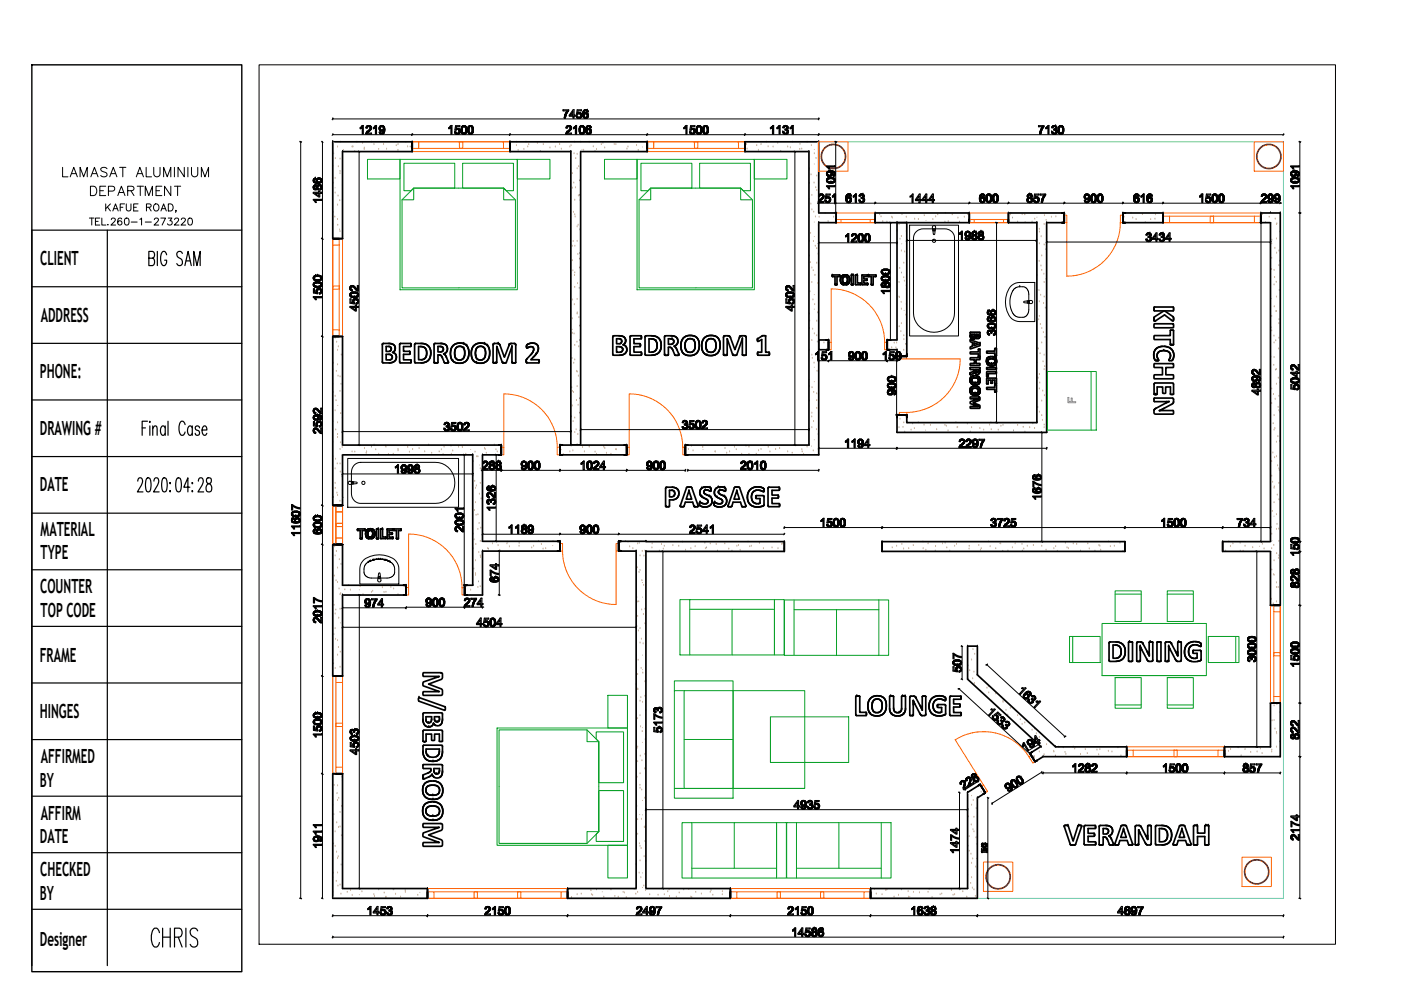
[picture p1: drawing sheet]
<svg xmlns="http://www.w3.org/2000/svg" width="297mm" height="210mm" viewBox="0 0 297 210" stroke-linecap="round" stroke-linejoin="round" font-family="sans-serif">
<defs><g id="words">
<g font-size="4.1">
<text x="8.5" y="56.3">CLIENT</text>
<text x="8.6" y="68.3">ADDRESS</text>
<text x="8.4" y="80.2">PHONE:</text>
<text x="8.4" y="92.3">DRAWING #</text>
<text x="8.4" y="104.2">DATE</text>
<text x="8.6" y="113.6">MATERIAL</text>
<text x="8.6" y="118.6">TYPE</text>
<text x="8.5" y="125.8">COUNTER</text>
<text x="8.6" y="130.8">TOP CODE</text>
<text x="8.4" y="140.3">FRAME</text>
<text x="8.4" y="152.3">HINGES</text>
<text x="8.6" y="161.8">AFFIRMED</text>
<text x="8.4" y="166.8">BY</text>
<text x="8.6" y="173.8">AFFIRM</text>
<text x="8.4" y="178.8">DATE</text>
<text x="8.5" y="185.8">CHECKED</text>
<text x="8.4" y="190.8">BY</text>
<text x="8.4" y="200.5">Designer</text>
</g>
</g></defs>
<!-- layer: 0 -->
<path d="M70.5 30.1h201.6v160.4h-201.6z" fill="none" stroke="#71cebe" stroke-width=".21"/>
<g fill="none" stroke="#fff" stroke-width=".21">
<path d="M70.5 30.1h16.9v2h-14.8zM70.5 30.1l2.1 2v18.5h-2.1zM108.1 30.1h29.1v2h-29.1zM121 32.1h2.1v62.2h-2.1zM171.5 32.1l2.1-2v66.3M171.5 32.1v62.3M173.6 30.1h-15.7v2h13.6M174.1 33.2l2.6 2.5M174.9 31.4l3.6 3.6M176.7 30.6l2.6 2.6M176.7 30.6l-2.6 2.6M178.5 31.4l-3.6 3.6"/>
<path d="M179.3 33.2l-2.6 2.5M266.5 33.2l2.5 2.5M267.2 31.4l3.6 3.6M269 30.6l2.6 2.6M269 30.6l-2.5 2.6M270.8 31.4l-3.6 3.6M271.6 33.2l-2.6 2.5M173.6 45.2h3.7v2h-3.7zM185.5 45.2h20v2h-20zM190.2 47.2h2.1v28.4h-2.1zM213.8 45.2h11.8v2h-11.8zM238.1 45.2h8.5v2h-8.5z"/>
<path d="M267.3 45.2h2.1v2h-2.1zM269.4 45.2h2v83.1h-2zM70.5 71.3h2.1v34.2h-2.1zM173.6 72.1h2.1v2.1h-2.1zM188.1 72.1h2.1v2.1h-2.1zM72.6 94.4h33.7v2h-33.7zM118.7 94.4h14.2v2h-14.2zM145.3 94.4h26.2l2.1 2h-28.3zM190.2 88h2.1v1.6l-2.1 2.1zM219.8 89.6v-42.4h2.1v44.5M219.8 89.6h-27.5l-2.1 2.1h31.7M219.8 89.6l2.1 2.1"/>
<path d="M70.5 105.5h2.1v1.7h-2.1zM70.5 115.5h2.1v27.8h-2.1zM102.3 114.8h16.4v2h-16.4zM136.9 114.8v73.6h-2v-71.6zM136.9 114.8h-5.7v2h3.7M136.9 114.8h29.4v2.1h-29.4zM187 114.8h51.5v2.1h-51.5zM259.2 114.8h10.2v2.1h-10.2zM72.6 124.1h13.5v2.1h-13.5zM100.2 124.1v-27.7h2.1v29.8M100.2 124.1h-1.7v2.1h3.8M100.2 124.1l2.1 2.1"/>
<path d="M205.1 144l2.1-.9 16.6 15.3h-3.1zM207.2 143.1v-6.1h-2.1v7M218.4 159.7l2.2-1.3 .5 2-1.6 1.1zM220.6 158.4h18.3v2h-17.8zM269.4 149.1h2v11.3l-2-2zM269.4 158.4h-9.8v2h11.8M70.5 164h2.1v24.4l-2.1 2.1zM205.1 168l2.7-1.7 1.1 1.8-1.7 1.1zM72.6 188.4h18v2.1h-20.1zM120.3 188.4h34.6v2.1h-34.6zM184.6 188.4h20.5l2.1 2.1h-22.6zM205.1 188.4v-20.4l2.1 1.2v21.3"/>
<path d="M209.8 184.1l3.6 3.6M211.6 183.3l2.6 2.6-2.6 2.6M211.6 183.3l-2.5 2.6 2.5 2.6M213.4 184.1l-3.6 3.6M263.9 184.8l2.6 2.6M264.6 183l3.6 3.7M266.4 182.3l2.6 2.6M266.5 182.3l-2.6 2.6M268.2 183l-3.6 3.7M269 184.8l-2.6 2.6"/>
</g>
<g fill="none" stroke="#000" stroke-width=".21">
<path d="M54.9 13.7h228.2v186.5h-228.2zM63.5 30.1h.5M63.6 29.9l.3 .3M63.8 30.1v160.4M68.1 30.1h.3v20.5h-.3h.3v20.7h-.3h.3v35.9h-.3h.3v8.3h-.3h.3v27.8h-.3h.3v20.7h-.3h.3v26.5h-.3M68.2 29.9l.3 .3M70.5 30.1h.1M70.5 28.3v.3h16.9v-.3v.3h20.7v-.3v.3h29.1v-.3v.3h20.7v-.3v.3h15.7v-.3v.3h98.5v-.3M70.5 25v.4M70.5 25.2h103.1M70.7 28.4l-.3 .3M70.7 25.1l-.3 .2"/>
<path d="M72.6 32.1h.1M75.9 32.1h.4M76 32l.3 .3M76.1 32.1v62.3M87.4 32.1h.1M87.4 30.1h.1M87.5 28.4l-.2 .3M108.1 32.1h.1M108.1 30.1h.1M108.3 28.4l-.3 .3M121 32.1h.1M123.1 32.1h.1"/>
<path d="M137.2 32.1h.1M137.2 30.1h.1M137.4 28.4l-.3 .3M157.9 32.1h.1M157.9 30.1h.1M158.1 28.4l-.3 .3M168.3 32.1h.5M168.4 32l.3 .3M168.5 32.1v62.3M171.5 32.1h.1M173.6 30.1h.1M173.6 25v.4"/>
<path d="M173.7 28.4l-.2 .3M173.7 25.1l-.2 .2M177 30.1h.4M177.1 29.9l.2 .3M177.2 30.1v15.1M272.3 28.4l-.3 .3M275.4 30.1h.4M275.5 29.9l.2 .3M275.6 30.1v84.7M68.2 50.5l.3 .2M70.5 50.6h.1M72.6 50.6h.1"/>
<path d="M173.3 43.1h4M173.6 47.2h.1M173.6 45.2h.1M173.6 42.8v.3M173.6 51.3v.4M173.6 51.5h16.6M173.7 42.9l-.2 .3M173.7 51.4l-.2 .2M177 45.2h.4M177.1 45l.2 .3M177.1 42.8v.3M177.1 42.8v.3h8.4v-.3v.3h20v-.3v.3h8.3v-.3v.3h11.8v-.3v.3h12.5v-.3v.3h8.5v-.3v.3h20.7v-.3v.3"/>
<path d="M177.2 42.9l-.3 .3M177.3 47.2h.1M177.3 45.2h.1M185.5 47.2h.1M185.5 45.2h.1M185.7 42.9l-.3 .3M188.6 47.2h.2v24.9h-.2M188.7 47.1l.2 .3M190.2 47.2h.1M190.2 51.3v.4M190.3 51.4l-.3 .2M192.3 47.2h.1"/>
<path d="M192.3 50.8v.4M192.3 51h27.4M192.4 50.8l-.3 .3M192.8 47.7h10.4v23.5h-10.4zM194.2 49.2l.5-.4 .7-.3h4.9a2.04 2.04 0 0 1 2.1 2v15.8a4.4 4.4 0 0 1-4.4 4.1 4.4 4.4 0 0 1-4.3-4.1v-15.8l.1-.7zM197.7 48a.34 .34 0 0 1 .4-.2 .34 .34 0 0 1 .3 .4l-.2 1.4-.2 .1-.3-.9zM197.8 48.9l.2 .1 .3-.1M197.8 48.5h.4l-.1 .4-.2-.1zM205.5 47.2h.1M205.5 45.2h.1M205.6 42.9l-.2 .3M211.1 47.2h.4"/>
<path d="M211.1 47.1l.3 .3M211.3 47.2v42.4M213.8 47.2h.1M213.8 45.2h.1M213.9 42.9l-.2 .3M219.7 50.8v.4M219.8 47.2h.1M219.9 50.8l-.3 .3M221.9 47.2h.1M221.9 51.1v.4M221.9 51.3h47.5M222.1 51.2l-.3 .3"/>
<path d="M225.6 47.2h.1M225.6 45.2h.1M225.8 42.9l-.3 .3M238.1 47.2h.1M238.1 45.2h.1M238.2 42.9l-.2 .3M246.6 47.2h.1M246.6 45.2h.1M246.7 42.9l-.2 .3M267.1 43.1h4.6M267.1 47.2h.3v67.6h-.3M267.2 47.1l.3 .3"/>
<path d="M267.3 47.2h.1M267.3 45.2h.1M267.5 42.9l-.3 .3M269.4 47.2h.1M269.4 45.2h.1M269.4 51.1v.4M269.5 51.2l-.3 .3M271.4 45.2h.1M271.4 42.8v.3M271.6 42.9l-.3 .3M275.4 45.2h.4M275.5 45l.2 .3"/>
<path d="M68.2 71.2l.3 .3M70.5 71.3h.1M72.6 71.3h.1M173.3 76.5h2.6M173.6 76.5v.2M173.6 74.2h.1M173.6 72.1h.1M173.7 76.4l-.2 .2M175.7 74.2h.1M175.7 72.1h.1M175.7 76.5v.2v-.2h12.4v.2v-.2M175.8 76.4l-.3 .2"/>
<path d="M187.8 76.5h2.7M188.1 74.2h.1M188.1 72.1h.1M188.2 76.4l-.2 .2M188.7 72l.2 .2M189.9 75.6h.2v12.4h-.2M190 75.4l.2 .3M190.2 75.6h.1M190.2 74.2h.1M190.2 72.1h.1M190.2 76.5v.2M190.3 76.4l-.3 .2"/>
<path d="M192.3 75.6h.1M214.2 60.8l.3-.3a2.56 2.56 0 0 1 1.7-.6h3.2v8.3l-3.6-.1a2.82 2.82 0 0 1-2.3-2.1 5.6 5.6 0 0 1 .7-5.2zM214.9 61.4l.9-.6h1.2l.6 .3 .4 .6 .1 4.3-.3 .7-.5 .5-1.3 .1-.5-.2-.6-.4-.4-.8-.3-1.1-.1-1.2 .3-1.3zM216.2 60.8h.1M217.1 63.9l1.5-.2a.34 .34 0 0 1 .3 .3 .34 .34 0 0 1-.3 .4l-1.5-.2zM217.9 63.9l.3-.1v.4h-.2zM217.9 63.8l-.1 .2 .1 .3M72.6 96.4h.1M72.6 94.4h.1M72.6 91.3v.4M72.6 91.5h48.4M72.7 91.4l-.2 .2"/>
<path d="M73.7 97.2h23.5v10.4h-23.5zM75.2 98.5l.6-.3 .7-.2h15.8a4.4 4.4 0 0 1 4.1 4.4 4.4 4.4 0 0 1-4.1 4.3h-15.8a2.01 2.01 0 0 1-2-2v-4.6l.1-.7zM75.9 94.4h.4M76 94.2l.3 .3M98.2 96.4h.2v27.7h-.2M98.3 96.3l.3 .3M100.2 96.4h.1M102 99.7h4.6M102.3 96.4h.1M102.3 99.5v.4M102.4 99.6l-.2 .3M105 96.4h.4"/>
<path d="M105.1 96.3l.2 .3M105.2 96.4v18.4M106.3 96.4h.1M106.3 94.4h.1M106.3 99.7h39M106.3 99.5v.4M106.4 99.6l-.2 .3M118.7 96.4h.1M118.7 94.4h.1M118.7 99.5v.4M118.9 99.6l-.3 .3M121 94.3h.1"/>
<path d="M121 91.3v.3M121.2 91.4l-.3 .2M123.1 94.3h.1M123.1 90.9v.4M123.1 91.1h48.4M123.3 91l-.3 .2M132.9 96.4h.1M132.9 94.4h.1M132.9 99.5v.4M133 99.6l-.3 .3M145.3 96.4h.1M145.3 94.4h.1"/>
<path d="M145.3 99.5v.4M145.4 99.6l-.2 .3M145.8 99.5v.4M145.8 99.7h27.8M145.9 99.6l-.2 .3M168.3 94.4h.5M168.4 94.2l.3 .3M171.5 94.4h.1M171.5 90.9v.4M171.7 91l-.3 .2M173.6 96.4h.1M173.6 94.8v.5"/>
<path d="M173.6 99.5v.4M173.6 95h16.5M173.7 94.9l-.2 .3M173.7 99.6l-.2 .3M190 87.8l.2 .3M190.1 94.8v.5M190.2 91.7h.1M190.2 88h.1M190.2 94.8v.5M190.2 95h31.7M190.2 94.9l-.2 .3M190.3 94.9l-.3 .3"/>
<path d="M192.3 89.6h.1M192.3 88h.1M211.1 89.6h.4M211.1 89.5l.3 .2M219.8 89.6h.1M220.7 91.7h.2v23.1h-.2M220.8 91.5l.2 .3M221.9 91.7h.1M221.9 94.8v.5M222.1 94.9l-.3 .3M68.2 115.3l.3 .3M68.2 107l.3 .3"/>
<path d="M70.5 107.2h.1M70.5 105.5h.1M70.5 115.5h.1M72.6 107.2h.1M72.6 105.5h.1M72.6 115.5h.1M72.6 100.3v.4M72.6 100.5h27.6M72.7 100.4l-.2 .2M73.9 102.2l.3-.2 1.5 .3-.1 .2-1.4 .2a.35 .35 0 0 1-.3-.5zM74.5 102.2h.3l.1 .3-.4 .1zM74.9 102.1l.1 .3-.1 .2"/>
<path d="M77.2 118.6a5.5 5.5 0 0 1 6.7 .4 2.46 2.46 0 0 1 .7 1.7v3.1h-8.3v-3.1a2.58 2.58 0 0 1 .9-2.1zM78 119.2h.1M78.1 119.2h.1M78.1 119.1l-.1 .1M78.2 119.1l-.1 .1M78.2 119.1h.1M78.3 119h.1M78.4 119l-.2 .1M78.4 119l-.1 .1M78.4 119h.1M78.6 118.9h.1M78.6 118.9l-.1 .1"/>
<path d="M78.7 118.9l-.3 .1M78.8 118.8v.1M78.9 118.8h-.1M79 118.8h.1M79 118.8l-.3 .1M79.2 118.7h.1M79.2 118.7l-.1 .1M79.4 118.7h.1M79.5 118.6l-.6 .2M79.5 118.6h.1M79.6 118.6h.1M79.7 118.6h.1"/>
<path d="M79.9 118.6h.1M79.9 118.6l1.5 .1M79.9 118.6h-.4M80.2 118.6h-.1M80.3 118.6h.1M80.7 118.6h.1M81 118.6h.1M81.1 118.6h.1M81.3 118.6h.1M81.4 118.7h.1M81.4 118.7l.5 .1M81.6 118.7l.1 .1"/>
<path d="M81.7 118.7h.1M81.9 118.8l.2 .1M81.9 118.8h.1M82 118.8h.1M82.1 118.8l.1 .1M82.1 118.9h.1M82.2 118.9l.2 .1M82.3 118.9h.1M82.3 118.9l.1 .1M82.4 119l.2 .1M82.4 119h.1M82.5 119l.1 .1"/>
<path d="M82.6 119.1h.1M82.6 119.1l.2 .1M82.7 119.1h.1M82.7 119.1l.1 .1M82.8 119.2l.5 .4 .3 .5 .1 1.3-.5 .8-.9 .4h-3.7l-1-.4-.4-.7v-1.1l.3-.7 .5-.5M100.2 100.3v.4M100.4 100.4l-.3 .2M102.3 116.8h.1M102.3 114.8h.1M102.3 113v.3h16.4v-.3v.3h12.5v-.3v.3h35.1v-.3M102.4 113.1l-.2 .3M105 114.8h.4"/>
<path d="M105.1 114.6l.2 .3M105.6 116.8h.5M105.7 116.7l.3 .3M105.9 116.8v9.4M118.7 116.8h.1M118.7 114.8h.1M118.9 113.1l-.3 .3M131.2 116.8h.1M131.2 114.8h.1M131.3 113.1l-.3 .3M134.9 116.8h.1M136.9 114.8h.1"/>
<path d="M136.9 116.9h.1M140.3 116.9h.5M140.4 116.8l.3 .2M140.5 116.9v71.5M166.3 116.9h.1M166.3 114.8h.1M166.3 111.9h103.1M166.3 111.6v.5M166.4 113.1l-.3 .3M166.4 111.7l-.3 .3M187 116.9h.1M187 114.8h.1"/>
<path d="M187 111.6v.5M187.2 111.7l-.3 .3M220.8 114.7l.2 .3M238.5 116.9h.1M238.5 114.8h.1M238.5 111.6v.5M238.6 111.7l-.2 .3M259.2 116.9h.1M259.2 114.8h.1M259.2 111.6v.5M259.4 111.7l-.3 .3M266.2 116.9h.5"/>
<path d="M266.3 116.8l.3 .2M266.5 116.9v41.5M267.2 114.7l.3 .3M269.4 116.9h.1M269.4 114.8h.1M269.4 111.6v.5M269.5 111.7l-.3 .3M275.4 114.8h.4M275.4 116.9h.4M275.5 114.7l.2 .3M275.5 116.8l.2 .2M275.6 114.6v2.6"/>
<path d="M275.6 116.9v73.6M72.6 126.2h.1M72.6 124.1h.1M72.6 132.8v.2h62.3v-.2M72.6 129.1v-.3l13.5 .1v.2M72.7 128.7l-.2 .3M72.7 132.9l-.2 .2M75.9 126.2h.5M76.1 126l.2 .3M76.2 126.2v62.2M80.2 122.3l.2-.1 .3 .1M80.3 121.5l.3 .1 .2 1.4a.35 .35 0 0 1-.4 .4 .35 .35 0 0 1-.3-.4z"/>
<path d="M80.3 122.3l.3 .1v.3h-.4zM86.1 126.2h.1M86.1 124.1h.1M86.2 128.6l-.3 .3M86.2 128.7l-.3 .3M98.3 128.7h4.3M98.3 123.9l.3 .3M98.5 124.1h.1M98.5 128.7v.3v-.3h-12.4v.3M98.5 126.2h.1M98.7 128.6l-.3 .3M100.2 124.1h.1"/>
<path d="M102.3 126.2h.1M102.3 128.7v.3M102.4 128.6l-.2 .3M105.6 126.2h.5M105.7 126l.3 .3M135 132.9l-.3 .2M203.8 137h.2v7h-.2M203.8 136.9l.3 .2M205.1 137h.1M207.2 137h.1M269.4 128.3h.1M271.4 128.3h.1"/>
<path d="M275.4 128.3h.4M275.5 128.2l.2 .3M68.2 143.2l.3 .3M70.5 143.3h.1M72.6 143.3h.1M203.3 146l15.6 14.3-.1 .2M203.3 146l-.1 .2M203.5 146h-.4M203.8 143.9l.3 .3M205.1 144h.1M207.2 143.1h.1M209.2 140.9l16.6 15.3"/>
<path d="M209.4 140.8l-.3 .3M209.4 140.9h-.4M217.9 159l.1 .2M218.1 159l-.1 .3M218.4 159.7h.1M220.2 157.6l.1 .2M220.3 157.6v.4M220.5 157.7l-2.7 1.6M220.6 158.4h.1M220.7 158.4h.1M223.8 158.4h.1M225.6 156.2h.4"/>
<path d="M226 156l-.3 .3M238.9 158.4h.1M259.6 158.4h.1M266.2 158.4h.5M266.3 158.2l.3 .3M269.4 158.4h.1M269.4 149.1h.1M271.4 149.1h.1M275.4 149.1h.4M275.5 148.9l.2 .3M68.2 163.9l.3 .3M70.5 164h.1"/>
<path d="M72.6 164h.1M136.9 171.4v.5M136.9 171.7h68.2M137.1 171.5l-.3 .3M203.2 168h.2v20.4h-.2M203.3 167.9l.3 .3M204.6 167.2l.1 .2M204.8 167.2l-.1 .3M205.1 168h.1M205.1 171.4v.5M205.3 171.5l-.3 .3M207.2 169.2h.1"/>
<path d="M207.3 165.5l.1 .2M207.4 165.5l-.1 .4M207.6 165.5l-3.1 2M207.8 166.3h.1M208.9 168.1h.1M209.3 169l.3 .3M209.7 169.2h-.3v21.3h.3M210.4 170.1l-.1 .4M219.1 160.3l-.4 .1M219.5 161.5h.1M220.9 163.5l-.1 .4M221 163.9l-.1-.2-10.6 6.6 .1 .2"/>
<path d="M221.1 160.4h.1M221.1 163.7v.4M221.1 163.9h50.3M221.3 163.8l-.3 .2M238.9 160.4h.1M238.9 163.7v.4M239 163.8l-.3 .2M259.6 160.4h.1M259.6 163.7v.4M259.7 163.8l-.2 .2M271.4 160.4h.1M271.4 163.7v.4"/>
<path d="M271.6 163.8l-.3 .2M275.4 160.4h.4M275.5 160.3l.2 .3M63.5 190.5h.5M63.6 190.3l.3 .3M68.2 190.3l.3 .3M70.5 190.5h.1M70.5 193.9v.5M70.5 198.5v.4M70.5 194.1h201.6M70.5 198.7h201.6M70.7 194l-.3 .3"/>
<path d="M70.7 198.6l-.3 .2M72.6 188.4h.1M75.9 188.4h.5M76.1 188.3l.2 .2M90.6 190.5h.1M90.6 188.4h.1M90.6 193.9v.5M90.8 194l-.3 .3M120.3 190.5h.1M120.3 188.4h.1M120.3 193.9v.5M120.5 194l-.3 .3"/>
<path d="M134.9 188.4h.1M136.9 188.4h.1M140.3 188.4h.5M140.4 188.3l.3 .2M154.9 190.5h.1M154.9 188.4h.1M154.9 193.9v.5M155 194l-.3 .3M184.6 190.5h.1M184.6 188.4h.1M184.6 193.9v.5M184.7 194l-.3 .3"/>
<path d="M203.3 188.3l.3 .2M205.1 188.4h.1M207.2 190.5h.1M207.2 193.9v.5M207.3 194l-.2 .3M209.3 190.3l.3 .3M272.1 193.9v.5M272.1 198.5v.4M272.3 194l-.3 .3M272.3 198.6l-.3 .2M275.4 190.5h.4M275.5 190.3l.2 .3"/>
<circle cx="198" cy="51.1" r=".34"/>
<circle cx="77" cy="102.4" r=".35"/>
</g>
<g fill="none" stroke="#bda888" stroke-width=".21">
<path d="M70.5 35.3h.1M70.5 32.2h.1M70.7 38.8h.1M70.7 32.6h.1M71 39.8h.1M71.1 37.8h.1M71.1 33.6h.1M71.6 31.2h.1M71.7 35.4h.1M72.1 36.8h.1M72.1 36.4h.1M72.1 33.7h.1"/>
<path d="M72.2 30.1h.1M72.6 39.4h.1M72.8 31.9h.1M74.7 31.2h.1M74.8 31.1h.1M75.2 32.1h.1M75.7 30.1h.1M76.9 30.4h.1M77.2 31.7h.1M77.2 31.4h.1M78.8 30.1h.1M79.3 30.7h.1"/>
<path d="M80.3 31.7h.1M81.3 30.7h.1M82 31.6h.1M84 30.9h.1M84.4 31.9h.1M84.4 30.7h.1M86 30.1h.1M86.4 31.1h.1M87 31.2h.1M109.5 30.9h.1M109.5 30.1h.1M109.9 31.9h.1"/>
<path d="M111.1 31.7h.1M111.5 30.1h.1M111.9 31.1h.1M112.1 30.7h.1M113.9 30.4h.1M114.6 32.1h.1M115.2 30.7h.1M116.6 31.4h.1M117.8 31.2h.1M118.7 30.6h.1M119 31.6h.1M120.8 31.2h.1"/>
<path d="M121.1 30.9h.1M121.3 39.9h.1M121.3 36.8h.1M121.6 38.8h.1M121.7 32.6h.1M121.9 30.1h.1M122 39.8h.1M122.1 33.6h.1M122.4 35.8h.1M122.4 32.7h.1M122.7 35.3h.1M122.9 38.3h.1"/>
<path d="M123.1 36.4h.1M123.1 30.1h.1M123.4 31.7h.1M123.7 31.9h.1M124.9 30.1h.1M125.8 31.1h.1M126.2 32.1h.1M126.5 31.7h.1M127.5 30.7h.1M127.8 30.4h.1M128.2 31.4h.1M130.2 30.6h.1"/>
<path d="M130.6 30.7h.1M132.9 31.6h.1M133.1 31.2h.1M135 30.9h.1M135.3 31.9h.1M136.2 31.2h.1M137 30.1h.1M158.3 30.7h.1M158.4 31.6h.1M160.4 30.9h.1M160.8 31.9h.1M161.4 30.7h.1"/>
<path d="M162.5 30.1h.1M162.9 31.1h.1M163.9 31.2h.1M164.9 30.4h.1M165.5 32.1h.1M167 31.2h.1M167.6 31.4h.1M168 30.1h.1M169.6 31.7h.1M169.6 30.6h.1M170 31.6h.1M171.1 30.1h.1"/>
<path d="M171.6 36.1h.1M171.6 38.9h.1M171.6 35.8h.1M172 37.1h.1M172 30.9h.1M172.6 38.8h.1M172.6 31.7h.1M172.6 34.8h.1M172.7 32.6h.1M173 39.8h.1M173 33.6h.1M173.2 37.3h.1"/>
<path d="M70.5 47.6h.1M70.6 45h.1M71 46h.1M71.1 40.9h.1M71.6 46.6h.1M71.6 43.5h.1M71.6 47.8h.1M71.7 41.6h.1M72 48.8h.1M72 42.6h.1M72.1 49.1h.1M72.6 50.5h.1"/>
<path d="M72.6 42.4h.1M121.3 55.3h.1M121.3 52.2h.1M121.5 57.4h.1M121.5 51.2h.1M121.6 45h.1M121.8 58.4h.1M121.9 57.9h.1M121.9 45.5h.1M121.9 42.4h.1M121.9 52.2h.1M121.9 46h.1"/>
<path d="M122.4 51.2h.1M122.4 48.1h.1M122.5 53.9h.1M122.6 47.7h.1M122.6 41.5h.1M122.9 56.8h.1M122.9 54.9h.1M122.9 53.7h.1M122.9 41.4h.1M122.9 48.7h.1M123 42.5h.1M171.5 42.3h.1"/>
<path d="M171.6 54.3h.1M171.6 51.2h.1M171.8 55.7h.1M171.9 49.5h.1M171.9 43.3h.1M172.1 59.9h.1M172.1 56.8h.1M172.1 44.5h.1M172.1 41.4h.1M172.4 57.4h.1M172.5 51.2h.1M172.5 45h.1"/>
<path d="M172.6 50.2h.1M172.6 47.1h.1M172.8 58.4h.1M172.8 52.2h.1M172.9 46h.1M173.2 55.8h.1M173.2 52.7h.1M173.2 40.4h.1M173.5 53.9h.1M173.5 47.7h.1M173.6 41.5h.1M173.7 46h.1"/>
<path d="M174.9 45.3h.1M175.6 47h.1M176.7 46h.1M186.5 45.5h.1M186.8 46h.1M187.2 47h.1M188 47.1h.1M188.8 45.2h.1M189.1 46h.1M189.2 46.2h.1M190.2 49h.1M190.6 59.9h.1"/>
<path d="M190.6 47.6h.1M190.8 56.9h.1M190.8 50.7h.1M191.1 53.2h.1M191.1 50.2h.1M191.1 57.9h.1M191.2 51.7h.1M191.2 45.5h.1M191.6 58.9h.1M191.6 55.8h.1M191.7 59.6h.1M191.8 53.4h.1"/>
<path d="M191.9 47.2h.1M192.2 46h.1M192.2 49.1h.1M192.2 54.4h.1M192.2 48.2h.1M193.9 46.5h.1M194.7 46.6h.1M196 45.7h.1M196.3 46.7h.1M197.8 46.6h.1M198.4 46h.1M198.8 45.5h.1"/>
<path d="M200.3 47.1h.1M200.4 45.2h.1M201 47h.1M201.9 45.5h.1M203.1 46.2h.1M203.4 47.1h.1M204.4 46h.1M205.1 45.5h.1M205.5 46.5h.1M214.2 45.5h.1M214.3 45.2h.1M214.7 46.2h.1"/>
<path d="M215.8 47.1h.1M216.7 45.5h.1M217.3 45.5h.1M217.4 47.2h.1M218.8 47.1h.1M219.4 46.5h.1M219.8 46h.1M219.8 58.4h.1M220.3 55.4h.1M220.4 51.7h.1M220.4 48.6h.1M220.4 49.2h.1"/>
<path d="M220.7 56.4h.1M220.7 50.2h.1M220.9 57.3h.1M220.9 54.3h.1M221.3 58.1h.1M221.4 59.9h.1M221.4 51.9h.1M221.4 47.6h.1M221.4 45.7h.1M221.7 59.1h.1M221.7 52.9h.1M221.8 46.7h.1"/>
<path d="M221.9 53.2h.1M221.9 50.2h.1M222.9 46h.1M223.9 46h.1M225.5 46.6h.1M238.1 47h.1M238.3 46h.1M239.8 45.2h.1M240.2 46.2h.1M240.9 46.6h.1M242.2 45.5h.1M242.8 47.2h.1"/>
<path d="M244 46.6h.1M244.9 46.5h.1M245 45.5h.1M246.5 47.1h.1M267.7 45.5h.1M268.3 47.2h.1M269.1 46h.1M269.6 57.1h.1M269.6 54.8h.1M269.6 51.7h.1M269.7 50.9h.1M270.1 57.3h.1"/>
<path d="M270.2 58.9h.1M270.3 52.6h.1M270.4 46.4h.1M270.6 59.8h.1M270.6 50.7h.1M270.6 47.6h.1M270.7 53.7h.1M270.7 47.5h.1M271.1 56.3h.1M271.1 53.2h.1M271.3 55.4h.1M271.4 49.2h.1"/>
<path d="M70.5 78.4h.1M70.7 77h.1M71.1 71.7h.1M71.3 78.7h.1M71.4 72.5h.1M71.6 77.4h.1M71.6 74.3h.1M71.7 79.7h.1M71.7 73.5h.1M72.1 79.9h.1M72.4 75.3h.1M72.6 73.2h.1"/>
<path d="M121.3 76h.1M121.3 69.8h.1M121.3 70.7h.1M121.3 67.6h.1M121.4 63.6h.1M121.6 77h.1M121.7 70.8h.1M121.8 64.6h.1M121.9 76.3h.1M121.9 73.2h.1M121.9 60.9h.1M122.3 78.7h.1"/>
<path d="M122.3 72.5h.1M122.4 78.9h.1M122.4 66.6h.1M122.4 63.5h.1M122.4 66.3h.1M122.4 60.1h.1M122.6 79.7h.1M122.7 73.5h.1M122.7 67.3h.1M122.8 61.1h.1M122.9 72.2h.1M122.9 69.1h.1"/>
<path d="M171.6 74.3h.1M171.6 69.6h.1M171.6 66.6h.1M171.7 68.1h.1M171.7 61.9h.1M172.1 75.3h.1M172.1 72.2h.1M172.2 76h.1M172.3 69.8h.1M172.4 63.6h.1M172.6 77h.1M172.6 77.9h.1"/>
<path d="M172.6 65.5h.1M172.6 62.5h.1M172.7 70.8h.1M172.7 64.6h.1M173.2 71.2h.1M173.2 68.1h.1M173.2 78.7h.1M173.3 72.5h.1M173.4 66.3h.1M173.4 60.1h.1M173.7 73.5h.1M173.7 73.8h.1"/>
<path d="M174.7 72.7h.1M189.1 73.8h.1M189.6 72.8h.1M189.9 73.8h.1M190.1 72.7h.1M190.6 75.5h.1M190.6 75.3h.1M190.6 63h.1M190.6 69.3h.1M190.7 63.1h.1M191 70.3h.1M191.1 64.1h.1"/>
<path d="M191.1 68.6h.1M191.1 65.5h.1M191.6 74.3h.1M191.6 71.2h.1M191.6 72h.1M191.7 65.8h.1M192 73h.1M192.1 66.8h.1M192.1 60.6h.1M192.2 64.5h.1M192.2 61.4h.1M219.8 76.8h.1"/>
<path d="M219.8 73.8h.1M219.8 61.4h.1M220.2 74h.1M220.2 67.8h.1M220.3 61.6h.1M220.4 79.4h.1M220.4 67.1h.1M220.4 64h.1M220.5 75h.1M220.6 68.8h.1M220.6 62.6h.1M220.9 72.7h.1"/>
<path d="M220.9 69.6h.1M221.1 76.7h.1M221.2 70.5h.1M221.3 64.3h.1M221.4 78.4h.1M221.4 75.3h.1M221.4 63h.1M221.5 77.7h.1M221.6 71.5h.1M221.6 65.3h.1M221.9 68.6h.1M221.9 65.5h.1"/>
<path d="M269.4 75.7h.1M269.5 69.5h.1M269.5 63.3h.1M269.6 70.2h.1M269.6 67.1h.1M270.1 77.5h.1M270.1 71.3h.1M270.1 75.8h.1M270.1 72.7h.1M270.1 60.4h.1M270.2 65.1h.1M270.4 78.5h.1"/>
<path d="M270.5 72.2h.1M270.5 66h.1M270.6 78.4h.1M270.6 66h.1M270.6 63h.1M271.1 74h.1M271.1 71.7h.1M271.1 68.6h.1M271.2 67.8h.1M271.2 61.6h.1M70.5 96.8h.1M70.5 93.8h.1"/>
<path d="M70.5 81.5h.1M70.6 89.4h.1M70.6 83.2h.1M71.1 99.4h.1M71.1 87.1h.1M71.1 84h.1M71.1 97.4h.1M71.2 91.2h.1M71.2 84.9h.1M71.5 98.3h.1M71.6 92.7h.1M71.6 92.1h.1"/>
<path d="M71.6 89.6h.1M71.6 85.9h.1M72.1 98.4h.1M72.1 95.3h.1M72.1 83h.1M72.2 93.9h.1M72.2 87.7h.1M72.3 81.5h.1M72.6 94.9h.1M72.6 88.7h.1M72.6 88.6h.1M72.6 85.5h.1"/>
<path d="M74.7 95.8h.1M75.2 95.8h.1M77.3 95.1h.1M77.6 96.1h.1M77.7 95.8h.1M78.8 94.8h.1M79.3 94.4h.1M79.7 95.4h.1M80.3 96.3h.1M81.7 94.6h.1M81.8 94.8h.1M82.4 96.4h.1"/>
<path d="M83.4 96.3h.1M84.4 95.6h.1M84.4 95.3h.1M86.4 94.9h.1M86.8 95.9h.1M87.5 95.3h.1M88.9 95.1h.1M90 95.8h.1M90.9 94.4h.1M91.5 96.1h.1M93.1 95.8h.1M93.6 95.4h.1"/>
<path d="M93.9 96.4h.1M94.1 94.8h.1M95.6 94.6h.1M95.7 96.3h.1M96 95.6h.1M97.2 94.8h.1M98 94.9h.1M98.8 96.3h.1M99.8 95.3h.1M100.3 97.9h.1M100.7 95.8h.1M101.1 96.8h.1"/>
<path d="M101.3 96.8h.1M101.7 98.6h.1M101.8 99.4h.1M102.1 99.6h.1M102.7 95.1h.1M102.9 95.3h.1M103.1 96.1h.1M104.8 94.4h.1M105.2 95.4h.1M105.4 95.8h.1M119 95.3h.1M119.4 96.4h.1"/>
<path d="M120.8 95.8h.1M121.1 94.6h.1M121.2 88.4h.1M121.2 82.2h.1M121.3 86.1h.1M121.3 83h.1M121.5 95.6h.1M121.5 89.4h.1M121.6 83.2h.1M121.9 91.7h.1M121.9 88.6h.1M122.2 91.1h.1"/>
<path d="M122.2 84.9h.1M122.4 94.3h.1M122.4 82h.1M122.5 92.1h.1M122.6 85.9h.1M122.9 87.6h.1M122.9 84.5h.1M123.5 94.9h.1M123.9 95.8h.1M124.9 94.8h.1M126.2 95.8h.1M126.5 96.3h.1"/>
<path d="M128 94.8h.1M128.2 95.1h.1M128.6 96.1h.1M129.5 96.3h.1M130.6 95.3h.1M130.6 95.4h.1M132.7 94.6h.1M146 95.3h.1M146.6 94.6h.1M146.9 95.6h.1M149 94.9h.1M149 95.3h.1"/>
<path d="M151.6 95.8h.1M151.7 95.8h.1M153.7 95.1h.1M154.1 96.1h.1M154.7 95.8h.1M155.7 94.8h.1M156.1 95.3h.1M157.2 96.3h.1M158.2 94.6h.1M158.8 96.3h.1M158.8 94.8h.1M160.3 96.3h.1"/>
<path d="M160.8 95.6h.1M161.4 95.3h.1M162.9 94.8h.1M163.2 95.8h.1M164.4 95.3h.1M165.3 95.1h.1M167 95.8h.1M168 96.1h.1M170 95.3h.1M170.1 95.8h.1M170.4 96.3h.1M171.1 94.8h.1"/>
<path d="M171.5 80.5h.1M171.6 85h.1M171.6 82h.1M172 94.6h.1M172.1 88.4h.1M172.1 90.7h.1M172.1 87.6h.1M172.2 82.2h.1M172.4 95.6h.1M172.5 89.4h.1M172.5 83.2h.1M172.6 96.3h.1"/>
<path d="M172.6 93.2h.1M172.6 80.9h.1M173.1 91.1h.1M173.2 86.6h.1M173.2 84.9h.1M173.2 83.5h.1M173.5 92.1h.1M173.5 85.9h.1M190.6 90.7h.1M190.8 88.9h.1M191.5 90.6h.1M191.6 89.6h.1"/>
<path d="M191.8 91.6h.1M193.2 91.2h.1M193.5 89.9h.1M193.9 90.9h.1M194.7 89.6h.1M195.9 90.1h.1M196.2 91.2h.1M197.3 90.2h.1M198.6 91.1h.1M200.3 90.2h.1M200.6 90.4h.1M201 91.4h.1"/>
<path d="M202.7 89.6h.1M202.9 90.7h.1M203 90.6h.1M205.1 89.9h.1M205.7 91.6h.1M206 90.7h.1M207 89.6h.1M207.8 90.9h.1M208.6 91.2h.1M209.8 90.1h.1M210.1 89.6h.1M210.2 91.1h.1"/>
<path d="M211.6 91.2h.1M212.2 90.4h.1M212.7 90.2h.1M214.2 89.6h.1M214.9 91.4h.1M215.8 90.2h.1M216.9 90.6h.1M217.3 91.6h.1M218.3 90.7h.1M219 89.9h.1M219.4 90.9h.1M219.8 89.1h.1"/>
<path d="M220 86.4h.1M220.1 80.2h.1M220.4 82.5h.1M220.4 87.4h.1M220.5 81.2h.1M220.9 88.1h.1M220.9 85h.1M221 89.1h.1M221.1 82.9h.1M221.4 90.7h.1M221.4 90.1h.1M221.4 83.9h.1"/>
<path d="M221.9 84h.1M221.9 80.9h.1M269.6 97.9h.1M269.6 85.5h.1M269.6 82.5h.1M269.9 96h.1M269.9 89.8h.1M270 83.7h.1M270.1 91.2h.1M270.1 88.1h.1M270.2 97.1h.1M270.3 90.9h.1"/>
<path d="M270.4 84.7h.1M270.6 96.8h.1M270.6 93.8h.1M270.6 81.5h.1M270.9 98.8h.1M270.9 92.6h.1M271 86.4h.1M271 80.2h.1M271.1 99.4h.1M271.1 87.1h.1M271.1 84h.1M271.2 99.8h.1"/>
<path d="M271.3 93.6h.1M271.4 87.4h.1M271.4 81.2h.1M71 115.9h.1M71.1 117.9h.1M71.1 102.5h.1M71.1 103.6h.1M71.3 116.9h.1M71.4 104.5h.1M71.6 105h.1M71.9 118.7h.1M72.1 106.3h.1"/>
<path d="M72.1 100.1h.1M72.3 119.7h.1M72.5 101.1h.1M72.6 119.4h.1M72.6 116.3h.1M72.6 104h.1M72.6 101h.1M100.3 116.3h.1M100.3 113.2h.1M100.3 101h.1M100.5 114.5h.1M100.6 108.3h.1"/>
<path d="M100.6 102.1h.1M100.8 118.9h.1M100.8 106.6h.1M100.8 103.5h.1M100.9 115.5h.1M100.9 109.2h.1M101 103h.1M101.3 112.2h.1M101.3 109.1h.1M101.5 117.2h.1M101.6 111h.1M101.6 104.8h.1"/>
<path d="M101.8 117.9h.1M101.8 114.8h.1M101.8 102.5h.1M101.9 118.2h.1M101.9 112h.1M102 105.8h.1M103.4 116.3h.1M103.6 116.4h.1M104.4 115.3h.1M105.6 115.7h.1M106 116.7h.1M107.5 115.3h.1"/>
<path d="M107.7 114.9h.1M108 115.9h.1M110 115.8h.1M110.1 115.2h.1M112.7 116.2h.1M113.1 115.8h.1M114.2 114.8h.1M114.8 115.4h.1M115.1 116.4h.1M115.7 116.3h.1M117.2 115.7h.1M117.2 114.8h.1"/>
<path d="M131.4 116.7h.1M132.6 114.8h.1M133.1 114.9h.1M133.5 115.9h.1M134.2 116.3h.1M135.2 115.3h.1M135.5 115.2h.1M135.7 117.9h.1M136.2 116.9h.1M136.5 117.9h.1M136.7 116.8h.1M138.2 116.2h.1"/>
<path d="M138.3 115.3h.1M139.8 116.8h.1M140.3 115.4h.1M140.6 116.4h.1M140.8 115.8h.1M142.7 115.7h.1M143.9 115.8h.1M144.7 114.9h.1M145.4 116.7h.1M146.5 116.3h.1M147.4 115.9h.1M149.4 115.2h.1"/>
<path d="M149.6 116.3h.1M149.8 116.2h.1M150.6 115.3h.1M151.8 115.4h.1M152.1 116.8h.1M153.7 115.3h.1M154.5 116.4h.1M155.2 116.8h.1M156.2 115.8h.1M156.6 115.7h.1M156.9 116.7h.1M158.6 114.9h.1"/>
<path d="M159 115.9h.1M159.3 115.8h.1M161 115.2h.1M161.9 116.3h.1M163.7 116.2h.1M165 116.3h.1M165.7 115.4h.1M166 115.3h.1M166.1 116.4h.1M187 115.8h.1M187.1 116.9h.1M189.2 116.1h.1"/>
<path d="M190.1 115.8h.1M191.2 115.4h.1M191.6 116.4h.1M192.7 116.3h.1M193.6 115.7h.1M195.7 114.9h.1M195.7 116.3h.1M196.3 116.7h.1M196.8 115.3h.1M198.3 116.8h.1M198.4 115.9h.1M199.8 115.3h.1"/>
<path d="M200.4 115.2h.1M200.7 116.2h.1M201.4 116.8h.1M202.4 115.8h.1M202.8 115.4h.1M205.5 116.4h.1M205.5 115.8h.1M207.5 115.7h.1M207.9 116.7h.1M208 116.3h.1M209.6 114.9h.1M209.9 115.9h.1"/>
<path d="M211.1 116.3h.1M212 115.2h.1M212.2 115.3h.1M212.6 116.9h.1M213.7 116.8h.1M214.7 116.1h.1M215.2 115.3h.1M216.7 115.4h.1M216.8 116.8h.1M217.1 116.4h.1M217.8 115.8h.1M219.1 115.7h.1"/>
<path d="M220.9 115.8h.1M221.1 114.9h.1M221.8 116.6h.1M223.4 116.3h.1M223.8 115.9h.1M224.2 116.9h.1M225.9 115.2h.1M226.2 116.1h.1M226.5 116.3h.1M227.5 115.3h.1M228.3 115.4h.1M229.1 116.8h.1"/>
<path d="M230.6 115.3h.1M230.9 116.4h.1M232.2 116.8h.1M233 115.6h.1M233.2 115.8h.1M233.4 116.7h.1M235 114.9h.1M235.4 115.9h.1M236.3 115.8h.1M237.4 115.2h.1M238.1 116.9h.1M259.9 116.8h.1"/>
<path d="M260.5 114.9h.1M260.9 115.9h.1M261.4 115.3h.1M262.9 115.2h.1M263 116.8h.1M263.6 116.9h.1M264 115.8h.1M265.6 116.1h.1M267 115.8h.1M267.7 115.4h.1M268 116.4h.1M269.6 116.3h.1"/>
<path d="M269.6 113.2h.1M269.6 101h.1M269.7 114.6h.1M269.7 108.4h.1M269.8 102.2h.1M270.1 115.6h.1M270.1 109.4h.1M270.1 118.9h.1M270.1 106.6h.1M270.1 103.5h.1M270.2 103.2h.1M270.6 112.2h.1"/>
<path d="M270.6 109.1h.1M270.7 117.4h.1M270.7 111.2h.1M270.8 105h.1M271.1 118.4h.1M271.1 112.2h.1M271.1 117.9h.1M271.1 114.8h.1M271.1 102.5h.1M271.2 106h.1M70.5 139.9h.1M70.5 127.6h.1"/>
<path d="M70.5 124.6h.1M70.8 134.5h.1M70.8 128.3h.1M70.9 122.1h.1M71.1 133.3h.1M71.1 130.2h.1M71.1 135.5h.1M71.2 129.3h.1M71.2 123.1h.1M71.6 138.9h.1M71.6 135.8h.1M71.6 123.5h.1"/>
<path d="M71.6 120.4h.1M71.8 137.3h.1M71.8 131.1h.1M71.9 124.9h.1M72.1 129.2h.1M72.1 126.1h.1M72.1 138.3h.1M72.2 132.1h.1M72.2 125.9h.1M72.6 134.8h.1M72.6 131.7h.1M73.1 125.1h.1"/>
<path d="M73.9 124.1h.1M74.3 125.1h.1M76.2 125.1h.1M76.3 124.4h.1M77 126.1h.1M78.8 125.6h.1M79 125.4h.1M81.1 124.6h.1M81.4 125.6h.1M81.8 125.6h.1M82.9 124.6h.1M83.5 124.9h.1"/>
<path d="M84.4 126.1h.1M85.5 124.1h.1M85.9 124.6h.1M99.4 124.1h.1M99.8 125.1h.1M99.8 126.1h.1M100.5 120.6h.1M100.8 122h.1M100.8 121.7h.1M101.3 124.6h.1M101.5 123.4h.1M101.8 124.4h.1"/>
<path d="M134.9 139h.1M135 132.8h.1M135 126.6h.1M135.1 120.4h.1M135.2 130.7h.1M135.2 127.6h.1M135.3 140h.1M135.4 133.8h.1M135.4 127.6h.1M135.5 121.4h.1M135.7 136.3h.1M135.7 133.3h.1"/>
<path d="M135.7 121h.1M136 135.5h.1M136 129.3h.1M136.1 123.1h.1M136.2 138.9h.1M136.2 126.6h.1M136.2 123.5h.1M136.4 136.5h.1M136.4 130.3h.1M136.5 124.1h.1M136.7 132.2h.1M136.7 129.2h.1"/>
<path d="M206 139.9h.1M206.3 137.7h.1M206.7 138.7h.1M269.6 127h.1M269.6 120.8h.1M269.9 128h.1M270 121.8h.1M270.1 122h.1M270.6 127.6h.1M270.6 124.6h.1M270.6 123.6h.1M271 124.6h.1"/>
<path d="M70.5 143h.1M70.7 140.7h.1M71.1 141.7h.1M72.1 141.5h.1M134.9 145.2h.1M135.1 158.6h.1M135.2 152.4h.1M135.2 158.4h.1M135.2 146.1h.1M135.2 143h.1M135.2 146.2h.1M135.7 151.7h.1"/>
<path d="M135.7 148.7h.1M135.8 154.1h.1M135.9 147.9h.1M135.9 141.7h.1M136.2 155.1h.1M136.2 157.4h.1M136.2 154.3h.1M136.2 142h.1M136.2 148.9h.1M136.3 142.7h.1M136.7 159.9h.1M136.7 147.6h.1"/>
<path d="M136.7 144.6h.1M136.8 156.8h.1M136.9 150.6h.1M136.9 144.4h.1M205.2 141.2h.1M205.6 142.2h.1M206.2 143.9h.1M206.5 142.5h.1M206.6 144.9h.1M208 144h.1M209.3 145.9h.1M209.6 145.6h.1"/>
<path d="M209.6 146.9h.1M210.2 148.6h.1M211.1 147.1h.1M212.3 147.9h.1M212.7 148.9h.1M212.7 148.7h.1M213.3 150.6h.1M213.7 151.6h.1M214.2 150.2h.1M215.8 151.7h.1M216.3 152.6h.1M216.7 153.6h.1"/>
<path d="M217.3 153.3h.1M218.8 154.8h.1M219.4 154.6h.1M219.7 155.6h.1M220.4 159.4h.1M220.4 157.3h.1M220.4 156.3h.1M220.7 158.3h.1M221.9 157.9h.1M222.8 157.6h.1M223.4 159.3h.1M223.4 159.4h.1"/>
<path d="M224.5 158.4h.1M225.4 158.5h.1M225.8 159.5h.1M226 159.9h.1M227.5 158.4h.1M227.9 158.8h.1M229.1 159.9h.1M230.1 158.9h.1M230.5 159.8h.1M232.6 159h.1M233.2 158.9h.1M235 159.3h.1"/>
<path d="M235.8 159.4h.1M237 158.5h.1M238.8 159.4h.1M259.9 159.9h.1M260.5 159.3h.1M260.9 158.9h.1M262.5 158.5h.1M264 158.9h.1M265.2 159.5h.1M266.5 159.4h.1M267.2 158.8h.1M267.6 159.8h.1"/>
<path d="M269.6 159.4h.1M269.6 159h.1M269.7 152.8h.1M270.1 152.8h.1M270.1 149.7h.1M270.3 154.6h.1M270.6 158.4h.1M270.6 155.3h.1M270.7 155.6h.1M270.7 149.4h.1M271.3 157.3h.1M271.4 151.1h.1"/>
<path d="M70.5 173.8h.1M70.5 170.7h.1M70.7 178.9h.1M70.8 172.7h.1M70.8 166.5h.1M71.1 179.4h.1M71.1 176.4h.1M71.4 174.5h.1M71.5 168.3h.1M71.6 169.7h.1M71.6 166.6h.1M71.8 175.5h.1"/>
<path d="M71.8 169.3h.1M72.1 175.3h.1M72.1 172.3h.1M72.4 177.2h.1M72.5 171h.1M72.5 164.8h.1M72.6 177.9h.1M72.6 165.6h.1M134.9 177.2h.1M135 171h.1M135.1 164.8h.1M135.2 176.9h.1"/>
<path d="M135.2 173.8h.1M135.2 161.5h.1M135.6 178.9h.1M135.6 172.7h.1M135.7 166.5h.1M135.7 179.4h.1M135.7 167.1h.1M135.7 164h.1M135.7 160.3h.1M135.9 179.9h.1M136 173.7h.1M136.1 167.5h.1"/>
<path d="M136.1 161.3h.1M136.2 172.8h.1M136.2 169.7h.1M136.6 175.4h.1M136.7 169.2h.1M136.7 178.4h.1M136.7 175.3h.1M136.7 163h.1M205.2 179.4h.1M205.3 173.2h.1M205.5 177.4h.1M205.9 174.9h.1"/>
<path d="M206 170.7h.1M206 168.7h.1M206 167.6h.1M206.3 175.9h.1M206.4 169.7h.1M206.5 176.4h.1M206.5 173.3h.1M206.9 177.6h.1M207 171.4h.1M207 178.9h.1M208 168h.1M208.6 168.2h.1"/>
<path d="M219.3 160.8h.1M219.3 160.5h.1M221.4 160h.1M223.8 160.3h.1M232.9 160h.1M237.7 160.3h.1M263.1 160.3h.1M70.5 189.2h.1M70.5 186.1h.1M70.7 185.1h.1M71.3 186.9h.1M71.4 180.7h.1"/>
<path d="M71.6 185.1h.1M71.6 182h.1M71.6 187.9h.1M71.7 181.7h.1M72.1 187.6h.1M72.3 189.6h.1M72.3 183.4h.1M72.6 181h.1M73.6 189.2h.1M74.3 188.8h.1M74.7 189.9h.1M76.2 189.7h.1"/>
<path d="M76.7 189.1h.1M79.3 189.7h.1M79.4 190.1h.1M80.3 188.7h.1M81.4 189.3h.1M81.8 190.3h.1M81.8 190.2h.1M83.4 188.7h.1M83.5 188.6h.1M83.9 189.6h.1M84.9 190.2h.1M85.9 188.8h.1"/>
<path d="M85.9 189.2h.1M88.6 189.8h.1M89 189.2h.1M90.6 189.1h.1M120.6 188.6h.1M121.2 190.3h.1M122.4 189.7h.1M123.2 189.6h.1M125.3 188.8h.1M125.4 189.7h.1M125.6 189.8h.1M126.5 188.7h.1"/>
<path d="M127.7 189.1h.1M128 190.2h.1M129.5 188.7h.1M130.4 190.1h.1M131.1 190.2h.1M132.1 189.2h.1M132.4 189.3h.1M132.8 190.3h.1M134.5 188.6h.1M134.8 189.6h.1M134.9 183.4h.1M135.2 189.2h.1"/>
<path d="M135.5 185.1h.1M135.7 182.5h.1M135.9 186.1h.1M136.2 188.2h.1M136.2 185.1h.1M136.5 187.8h.1M136.6 181.6h.1M136.9 188.8h.1M136.9 182.6h.1M137.8 189.7h.1M139.5 189.8h.1M140.8 189.7h.1"/>
<path d="M141.6 189.1h.1M141.9 188.7h.1M141.9 190.1h.1M143.4 190.2h.1M144 189.3h.1M144.9 188.7h.1M146 188.6h.1M146.5 190.2h.1M146.7 190.3h.1M147.5 189.2h.1M148.7 189.6h.1M150.6 189.2h.1"/>
<path d="M150.7 188.8h.1M151.1 189.8h.1M153.1 189.7h.1M153.2 189.1h.1M185.4 188.6h.1M185.8 189.6h.1M187 189.7h.1M187.8 188.8h.1M188 188.7h.1M189.6 190.2h.1M190.5 189.8h.1M191.1 188.7h.1"/>
<path d="M192.5 189h.1M192.7 190.2h.1M192.9 190.1h.1M193.7 189.2h.1M194.9 189.3h.1M196.8 189.2h.1M197 188.6h.1M197.6 190.3h.1M199.3 189.7h.1M199.7 189.6h.1M201.7 188.8h.1M202.1 189.8h.1"/>
<path d="M202.4 189.7h.1M203.4 188.7h.1M204.1 189.1h.1M205 190.2h.1M205.2 185.6h.1M205.5 180.5h.1M205.8 187.3h.1M205.9 181.1h.1M206 186.1h.1M206 183h.1M206.2 188.3h.1M206.2 182.1h.1"/>
<path d="M206.5 188.7h.1M206.8 190h.1M206.9 183.8h.1M207 182h.1"/>
</g>
<g fill="none" stroke="#000" stroke-width=".36">
<path d="M87.4 32.1v-2h-16.9v20.5h2.1M87.4 31.5v-1.4v2M87.4 32.1h-14.8v18.5M108.1 32.1v-2h29.1v2M108.1 31.5v-1.4v2M108.1 32.1h12.9v62.2h2.1v-62.2h14.1M137.2 31.5v-1.4v2M157.9 32.1v-2h15.7v15.1h3.7M157.9 31.5v-1.4v2M157.9 32.1h13.6v62.3h-26.2M71.9 50.6h-1.4h2.1M176.5 58.3v.3"/>
<path d="M176.5 58.6h.1M176.5 58.3h.1M176.5 58.3h1.5M177.3 45.2v2h-3.7v49.2h-28.3M177.3 45.2v2v-.7M178 58.3h.1M178 58.3v.3l-.5 .1-.1 1.7-.4-.1v-1.6l-.5-.1M178.2 59h.1M178.7 58.4a1.21 1.21 0 0 0-.3 1.7l.5 .3 .7-.1M178.8 58.3h.7a.9 .9 0 0 1 .6 1.1l-.1 .5-.3 .4M178.8 58.3l-.1 .1M178.9 58.7l-.2 .3-.1 .5a.53 .53 0 0 0 .4 .5 .53 .53 0 0 0 .7-.3l-.1-.8"/>
<path d="M178.9 58.7h.5l.2 .2M178.9 58.7h.1M179 58.3h-.1M179.3 58.6h.1M179.6 58.9h.1M179.7 58.4h.1M179.7 59.6h.1M180.1 59.6h.1M180.5 58.4l.4-.1-.1 2.1-.3-.1zM181.4 58.3v2l1 .1v-.4h-.6v-1.6M181.5 58.3h-.1M181.5 58.3h.3"/>
<path d="M181.8 58.3v.1M182.8 58.4v1.9l1.1 .1M182.8 58.3h1.1v.3h-.7v.5h.6M182.8 58.3v.1M183.8 59.4l-.6 .1v.5h.7v.4M183.8 59.1v.1M183.8 59.2v.2M183.8 59.4h.1M185.5 45.2v2h20v-2M185.5 45.2v2v-.7M185.5 45.2h20M185.7 58.6l-.6 .1v1.6l-.3 .1"/>
<path d="M185.7 58.6v-.3h-1.5v.4h.5l.1 1.7M185.7 58.6h.1M205.5 45.2v2v-.7M213.8 45.2v2h6v42.4h-27.5v-1.6M213.8 45.2v2v-.7M213.8 45.2h11.8M225.1 45.2h.5v2h-.5M225.1 45.2h.5v2v-2zM225.1 47.2h.5h-.5M225.6 47.2h-3.7v44.5h-31.7v-3.7M238.1 45.2h.5h-.5v2zM238.1 45.2h8.5"/>
<path d="M238.6 45.2h-.5v2h.5M238.6 47.2h-.5h.5M246.6 45.2v2h-8.5M246.6 45.2v2v-1.4M267.3 45.2v2h2.1v67.6h-10.2v2.1h10.2v11.4M267.3 45.2v2v-1.4M267.3 45.2h4.1v83.1h-2M71.9 71.3h-1.4h2.1M72.6 71.3h-2.1v35.9M72.6 71.3v23.1h33.7M81.9 75.1h.5a.61 .61 0 0 1 .8 .6 .61 .61 0 0 1-.7 .6h-.6zM81.9 73.5h.5a.48 .48 0 0 1 .6 .5l-.4 .5h-.7z"/>
<path d="M83.4 73.1l-.8-.3h-1.4l-.1 .1v3.9l.2 .1h1.1a1.41 1.41 0 0 0 1.7-1.2M83.4 73.1h.1M83.4 73.1a.96 .96 0 0 1-.2 1.6 .91 .91 0 0 1 .9 1M84.1 75.7h.1M86.8 74.5h-1.2v-1h1.4l.1-.7h-2.2l-.2 .1 .1 4h2.3v-.6h-1.5v-1.2h1.2M86.8 74.5h.1M86.8 74.5l.1 .4M86.9 75v.1M86.9 74.9v.1M87.9 72.9l.2-.1h1.6l.7 .2 .5 .4a2.58 2.58 0 0 1 .1 2.7 2.16 2.16 0 0 1-1.9 .8h-.9l-.3-.1zM88.8 73.5h.5a1.51 1.51 0 0 1 .9 2.3l-.1 .1a1.5 1.5 0 0 1-1.3 .4zM89.8 73.6h.1"/>
<path d="M90.2 73.9h.1M92 76.9h.8l.1-1.6a.8 .8 0 0 1 .9 .6l.5 1M92.6 76.9h.1M93.5 73.5h.1M93.6 73.5h-.7v1.1l.9-.1M93.6 73.5h.1M93.6 73.5a.58 .58 0 0 1 .2 1M93.8 74.5h.1M94.3 76.9h.1M94.3 76.9h.6M94.8 74.3a1.13 1.13 0 0 0-1.2-1.5h-1.4l-.1 .1v4M94.8 74.3l-.3 .5-.4 .2 .5 .6 .5 1.1v.2h-.2"/>
<path d="M94.8 74.3h.1M94.9 76.9h.1M96 73.4a2.07 2.07 0 0 1 3.2 .2 2.29 2.29 0 0 1-1.5 3.4 1.75 1.75 0 0 1-2.1-1.4l-.1-1.2zM96.4 74.3h.1M96.6 76.9h.1M96.8 73.7a1.07 1.07 0 0 1 1.2-.2 1.07 1.07 0 0 1 .5 1.1v.5a1.08 1.08 0 0 1-1 1.2 1.08 1.08 0 0 1-1.1-1.2v-.8zM97.5 72.7h.1M100.4 76.5h.1M100.6 73.2l.4-.3a1.94 1.94 0 0 1 2.8 1.6v.8l-.2 .8-.5 .5-.6 .3a1.87 1.87 0 0 1-2.6-1.7l.2-1.3zM100.9 74.3h.1M101 72.9h.1M102.7 73.8a1.03 1.03 0 0 0-1.1-.4 1.03 1.03 0 0 0-.7 .9"/>
<path d="M102.7 73.8h.1M102.7 73.8l.2 .4a1.49 1.49 0 0 1-1.1 2.1 1.4 1.4 0 0 1-.9-2M102.7 76.8v.1M105.3 73.5h.1M109.1 72.8h-.7l-.4 .2-1 2.7-1.1-2.7-.4-.2-.9 .1-.1 3.9 .3 .2 .5-.2v-3.3M109.1 76.9h.1M109.1 72.8h.1M109.2 72.8l.1 .3v3.7l-.3 .2-.5-.2v-3.3l-1.1 3.3-.4 .2-.5-.2-1.2-3.3M111.6 76.3l.1 .6h2.6M111.6 76.3h.1M111.7 76.1l-.1 .2M111.8 76l-.1 .1"/>
<path d="M112 73.6l-.3 .2a.86 .86 0 0 1 .3-.9 .86 .86 0 0 1 .9-.2 1.29 1.29 0 0 1 1.2 .9 1.29 1.29 0 0 1-.4 1.4l-1.2 1.3h1.7v.6M112 73.6h.1M112.1 73.6a.7 .7 0 0 1 1 .2 .7 .7 0 0 1-.2 1l-.1 .1M112.8 74.9l-1 1.1M112.8 74.9h.1M130 71.3l1.3-.1a1.03 1.03 0 0 1 1.3 .6 1.03 1.03 0 0 1-.5 1.3 1.17 1.17 0 0 1 .7 1.5 1.17 1.17 0 0 1-1.4 .7h-1.2l-.3-.1zM130.7 73.5h.5a.61 .61 0 0 1 .8 .5 .61 .61 0 0 1-.7 .7h-.6zM130.7 71.8h.5a.54 .54 0 0 1 .6 .5 .54 .54 0 0 1-.6 .6h-.5zM131.8 71.3h.1M133.6 71.3h2.4l-.1 .5h-1.5v1.1h1.3l.1 .1-.1 .5h-1.3v1.2h1.6v.6h-2.2l-.2-.1zM136.8 71.3l1.7-.1 .9 .3 .7 .8 .1 1.2a1.86 1.86 0 0 1-2.2 1.8h-1l-.2-.1zM137.6 71.8a1.34 1.34 0 0 1 1.7 .9v.3a1.38 1.38 0 0 1-1.7 1.7z"/>
<path d="M138.6 72h.1M140.1 74.1l-.1 .1M141.5 75.3h.1M141.7 71.8h.4a.61 .61 0 0 1 .8 .6 .61 .61 0 0 1-.8 .6h-.4zM142.5 74h.1M142.7 72.8h.1M143.7 72.7a1.13 1.13 0 0 0-1.2-1.5h-1.4l-.2 .1v3.9l.6 .1M143.7 72.7l-.3 .5-.5 .2 .5 .6 .5 1.1M143.7 72.7h.1M143.9 75.1h.1M143.9 75.1v.2h-.7l-.8-1.5-.7-.2v1.6l-.2 .1M144.8 74.9l.6 .4"/>
<path d="M144.8 74.9h.1M145.3 72.7l-.1 .8a1.06 1.06 0 0 0 .9 1.2 1.06 1.06 0 0 0 1.2-.9M145.3 72.7a1.06 1.06 0 0 1 1.2-.9 1.06 1.06 0 0 1 .9 1.2l-.1 .8M145.3 72.7h.1M145.4 75.3h.1M147.2 71.2l-1.1-.1a2.29 2.29 0 0 0-1.5 3.5l.2 .3M147.2 71.2v.1M147.2 71.3l.6 .3M147.3 73.8h.1M147.8 71.6l.3 .6M147.8 71.6h.1M148.1 72.2v.1"/>
<path d="M148.1 72.3l.1 .2a2.11 2.11 0 0 1-2.1 2.9l-.6-.1M149.2 74.9h.1M149.7 72.7h.1M149.9 71.3h.1M151.6 72.2a1.05 1.05 0 0 0-1.1-.4 1.05 1.05 0 0 0-.8 .9M151.6 72.2h.1M151.6 72.2a1.86 1.86 0 0 1-.5 2.4 1.11 1.11 0 0 1-1.2-.2 1.11 1.11 0 0 1-.2-1.2v-.5M151.6 71.2a2.12 2.12 0 0 0-2.5 .7l-.3 .8v.8l.1 .9 .3 .5M151.6 71.3l.6 .3 .3 .6M151.6 71.2v.1M151.7 73.8h.1M152.5 72.2l.1 .1"/>
<path d="M152.6 72.3l.1 1.3a2.04 2.04 0 0 1-1.3 1.7 2.04 2.04 0 0 1-2.1-.4M154.2 71.8h.1M154.2 71.8l1.1 3.4 .3 .1M154.5 71.2h-.9l-.2 .2v3.8l.2 .1h.6v-3.5M154.5 71.2h.1M154.5 71.2l.3 .2 1 2.7 1.1-2.8 .3-.1h.8M155.6 75.3h.1M157.5 75.3l-.1-3.5-1.2 3.4-.6 .1M157.5 75.3h.1M157.5 75.3h.5M158 71.2h.1M158 75.3h.1"/>
<path d="M158 71.2l.2 .3v3.7l-.2 .1M160.7 71.8l1-.6h.6v3.5h.8v.6h-2.4v-.6h.8v-2.7l-.8 .4zM175.2 72.1h.5v2.1h-.5M175.2 72.1h.5v2.1v-2.1zM175.2 74.2h.5h-.5M175.7 72.1h-2.1v2.1h2.1M179.6 60.3h.1M179.7 60.3h-.1M179.7 60.3h.1M180.6 60.4h.1M183.9 60.4h.1M184.8 60.4h.1"/>
<path d="M188.1 72.1h2.1v-24.9h2.1v28.4M188.1 72.1h.5h-.5v2.1zM188.1 74.2h2.1v1.4M188.6 72.1h-.5v2.1h.5M188.6 74.2h-.5h.5M190.2 75v.6h2.1v-.6M190.2 75v.6h2.1h-2.1zM192.3 75v.6v-.6M205.7 71.1h.1M205.7 72.1l2.1 .7v.5l-2.1 .7v-.5l.5-.1v-.8l-.5-.1zM205.7 77.9h2v1.1l-.2 .3h-.4l-.4-.4-1 .5v-.4l.8-.5v-.2h-.7zM205.7 75.9h2.1v.4h-.9v.8h.9v.4h-2l-.1-.4h.9v-.8h-.9z"/>
<path d="M205.7 74.6h1.7v-.5l.3-.1 .1 1.6h-.4v-.6h-1.6zM206 70.9h.6l-.1 .5h-.4zM206.2 79.7l-.3 .2-.2 .4 .1 .8M206.2 79.7h.1M206.2 79.7h1l.5 .5M206.3 79.7h.1M206.5 72.7l.9 .3-.9 .3zM206.6 79.1h-.1M206.8 71.5a.56 .56 0 0 1-.6 .4 .56 .56 0 0 1-.5-.6v-.7l.1-.2h1.9l.1 .9a.52 .52 0 0 1-.8 .4M206.8 71.5h.1M206.8 71.5l.2 .2M206.9 71.1v.1"/>
<path d="M206.9 71.2v-.3h.6l-.1 .4h-.4M206.9 71.2l.1 .1M207 71.3h.1M207 71.7h.1M207.2 79.7l.1 .1M207.3 78.9h.1M207.4 78.7l.1-.4h-.6v.5l.4 .1M207.4 78.7l-.1 .2M207.4 78.7h.1M207.7 79.1h-.1M207.8 71.4h-.1M209.2 76.2h.1"/>
<path d="M209.2 76.8v.1M209.2 77.9h2l.1 .3-2.1 .1zM209.2 78.8h2l.1 .3-.1 .1h-1.7v.7h-.2zM209.2 77h.1M209.3 76l.4-.3 .8-.1 .4 .2 .3 .3M209.3 76l-.2 .5 .1 .5M209.4 75.9h-.1M209.7 77.5h.1M209.7 77h.1M209.8 77v.1M209.8 77.5h.1M209.8 77.1h.1"/>
<path d="M209.8 75.6h.1M210.5 77.5h.1M210.5 75.6h.1M210.6 75.7h.1M210.7 77.5h.1M210.8 75.7h.1M210.9 76.9h-.1M210.9 76.4l-.3-.3h-.9l-.2 .6 .2 .3M210.9 76.4h.1M210.9 76.4a.7 .7 0 0 1-.3 .7 .7 .7 0 0 1-.7 0M211.2 76.1v.1M211.2 76.2l.1 .7-.5 .6h-.9l-.4-.1-.3-.4"/>
<path d="M211.2 73.9h-.3v.6h-1.6l-.1 .3 1.7 .1v.5h.3l.1-1.5M211.2 73.9h.1M211.2 77h.1M211.2 76.2v.1M211.3 76.8h.1M244.7 65.2l4.1-.1v.8h-1.9l1.8 1.2 .1 .4a.29 .29 0 0 1 0 .4 .29 .29 0 0 1-.4 0l-1.5-1.1-2.1 1.3-.1-.8 2.1-1.4h-2zM244.7 77.1h4.1v.8h-1.6v1.6h1.6v.8h-4.1v-.8h1.8v-1.6h-1.8zM244.7 71.2l3.4-.1v-1.1h.7v3.1h-.7v-1.1h-3.4zM244.7 68.7h4l.1 .6-.1 .2h-3.9l-.1-.2zM244.8 74.5l-.1 .1M244.8 65.1h.1M246.1 74.4a1.22 1.22 0 0 0-.5 2 .72 .72 0 0 1-.8-.1 .72 .72 0 0 1-.2-.7 2.07 2.07 0 0 1 3.1-2 1.76 1.76 0 0 1 .7 2.9l-.6-.1"/>
<path d="M246.1 74.4h.1M246.1 74.4a1.4 1.4 0 0 1 2.1 1.2l-.4 .8M247.8 76.4h.1M248.7 74.5v.1M105.8 94.4h.5v2h-.5M105.8 94.4h.5v2v-2zM105.8 96.4h.5h-.5M106.3 96.4h-4v18.4h16.4M118.7 94.4h.5h-.5v2zM118.7 96.4h14.2M118.7 94.4h14.2M119.2 94.4h-.5v2h.5"/>
<path d="M119.2 96.4h-.5h.5M132.4 94.4h.5v2h-.5M132.4 94.4h.5v2v-2zM132.4 96.4h.5h-.5M145.3 94.4h.5h-.5v2zM145.8 94.4h-.5v2h.5M145.8 96.4h-.5h.5M190.2 88.5v-.5h2.1v.5M190.2 88v.5v-.5h2.1zM192.3 88.5v-.5v.5M205.7 83v.1M205.7 84.2h2v.7l-1.4 .5 1.4 .5v.7h-2l.1-.4h1.7l-1.8-.7v-.3l1.8-.6h-1.8z"/>
<path d="M205.7 80.9v.1M205.7 83.3h.1M205.7 80.2h.1M205.8 81.1h.1M205.8 81.1l.6 .5h.8M205.8 82.3h.1M205.9 83.5h.1M205.9 81.3h.1M206 81.4h.1M206.1 80.9h.1M206.1 82.5l.7-.2 .6 .3a.49 .49 0 0 1-.3 .7 .67 .67 0 0 1-.8 0 .67 .67 0 0 1-.2-.8zM206.1 80.3l.9-.2a.51 .51 0 0 1 .5 .7 .79 .79 0 0 1-.9 .4 .79 .79 0 0 1-.6-.7z"/>
<path d="M206.1 81.5h.1M206.2 81.9v.1a.97 .97 0 0 0-.5 1.2v.1M206.2 81.9h1l.5 .5M206.2 81.9h.1M206.4 82.3l-.1 .1M206.4 80.1l-.1 .1M206.5 83.8h.1M207.1 81.6h.1M207.1 83.8h.1M207.2 81.6h.1M207.2 82.4l.1 .1M207.3 81v.1"/>
<path d="M207.6 81.3l-.4 .3M207.6 83.5h.1M207.6 81.3h.1M207.7 81.2h.1M207.7 82.4v.9l-.2 .4-.6 .1a1.06 1.06 0 0 1-1.1-.5M207.7 82.4h.1M207.7 81.1l-.1 .2M207.7 80.2l.1 .1M207.8 81.1h-.1M207.8 80.3h.1M207.8 80.3v.1M207.8 80.4v.7"/>
<path d="M207.8 81h.1M207.8 82.7h.1M209.2 81.4l.1-1.2h1.9v1.2M209.2 81.4h.1M209.2 81.4l.3-.1v-.7h.6l.1 .7 .2-.1v-.6h.5v.8h.3M211.2 81.6h-.3v.5h-1.7v.4l1.7 .1v.5h.3l.1-1.5M211.2 81.6h.1M211.2 81.4h.1M244.7 84.5h4l.1 .6-.2 .5-2.8 1.5 2.9-.1 .1 .7-3.9 .1-.2-.3v-.6l.2-.2 3-1.6-3.1 .1zM244.8 81.3l3.9-.1 .1 .3v2.1h-.6v-1.6h-1.1v1.3l-.2 .1-.4-.1v-1.3h-1.2v1.6h-.6zM70.5 115.5h2.1v8.6h13.5M70.5 107.2h2.1v-10.8h27.6v27.7h-1.7"/>
<path d="M70.5 107.2h2.1h-1.4M70.5 115.5h2.1h-1.4M70.5 115.5v27.8M75.8 112.1l1.6 .1-.1 .3h-.5v1.7h-.4v-1.7h-.6zM76.4 114.2h.1M77.6 113.7h.1M77.6 113.7l.3 .4 .3 .1h.7M78 113.5v.1M78 112.7v.1M78.1 112.2h.1M78.2 112.6l.3-.2a.53 .53 0 0 1 .5 .7v.4a.52 .52 0 0 1-.6 .4 .52 .52 0 0 1-.4-.5v-.5zM78.2 112.1l-.1 .1"/>
<path d="M78.7 112.1h.1M78.9 114.2h.1M79 113.3h.1M79.3 113.9h-.1M79.3 112.5l.1 .1M79.4 112.7l-.5-.6-.9 .1a1.25 1.25 0 0 0-.4 1.5M79.4 113.6l-.5 .6M79.4 112.7v.9M79.4 112.7h.1M79.4 113.6h.1M79.8 112.2h.4l-.1 2h-.3zM79.9 114.2h.1"/>
<path d="M80.7 112.2v2h1.1v-.3M80.8 112.1l.3 .1v1.7h.7M80.8 112.1l-.1 .1M81.8 113.9h.1M83.1 113h-.6v-.5h.7v-.4l-1.1 .1v2h1.2v-.3M83.1 113.3h-.6v.6h.7M83.1 113h.1M83.2 113.3h-.1M83.2 113v.3M83.3 113.9h.1M83.5 112.1l1.5 .1v.3h-.5l-.1 1.7h-.3v-1.7h-.6zM84.2 114.2h.1"/>
<path d="M118.2 114.8h.5v2h-.5M118.2 114.8h.5v2v-2zM118.2 116.8h.5h-.5M118.7 116.8h-16.4v9.4h-3.8M131.2 114.8h.5h-.5v2zM131.2 116.8h3.7v71.6h-14.6M131.2 114.8h35.1v2.1h-29.4v71.5h18M131.7 114.8h-.5v2h.5M131.7 116.8h-.5h.5M141.2 103.4l1.2-.1a1.36 1.36 0 0 1 1.5 1.4 1.36 1.36 0 0 1-1.6 1.3h-.4v1.4h-.8zM141.2 103.4h.1M141.7 107.4h.1"/>
<path d="M141.9 104a.76 .76 0 0 1 .9 0 .76 .76 0 0 1 .2 .9l-.3 .4-.8 .1zM143 104.3h.1M143.6 103.7h.1M144.8 107.4a.32 .32 0 0 1-.4 .1 .32 .32 0 0 1-.1-.4l1.3-3.7 .8-.1 .3 .1 1.3 3.7-.1 .3M144.8 107.4h.1M144.8 107.4h.2l.3-.9h1.6l.3 .9h.7M146.1 104.1l.6 1.7h-1.2zM147.4 107.4h.1M147.9 107.4h.1M148.3 107.1l.2 .2M148.3 107.1h.1M148.5 107.3h.1"/>
<path d="M148.5 107.3l.6 .2M149.1 107.5h.1M149.2 103.3a1.23 1.23 0 0 0-.8 1.3 1.23 1.23 0 0 0 1.1 1.1l.6 .4M149.2 103.3h.1M149.2 103.3l.8-.1 .7 .2v.6v.1h-.2M150.1 106.1a.74 .74 0 0 1-.5 .7 .74 .74 0 0 1-.8-.2l-.4-.1-.1 .6M150.1 106.1h.1M150.5 104.1a.8 .8 0 0 0-1.3 .2l.3 .4 1 .6 .4 .4M150.5 104.1h.1M150.9 105.7v.1M150.9 105.8l.1 .4a1.46 1.46 0 0 1-1.9 1.3M151.4 107.1l.1 .1"/>
<path d="M151.4 107.1h.1M151.5 107.2h.1M151.5 107.2l.1 .1M151.6 107.3h.1M151.8 103.5a1.3 1.3 0 0 0-.3 1.4 1.3 1.3 0 0 0 1.2 .8l.4 .4M151.8 103.5h.1M152.8 106.8l-.9-.1a.31 .31 0 0 0-.2-.2 .31 .31 0 0 0-.3 .2v.4M152.8 106.8h.1M153.1 106.1a.49 .49 0 0 1-.3 .7M153.1 106.1h.1M153.4 103.3l-.6-.1-.9 .3M153.4 103.3h.1"/>
<path d="M153.4 103.3l.4 .1M153.6 104.1a.76 .76 0 0 0-.7-.2 .76 .76 0 0 0-.6 .5l.5 .4a1.34 1.34 0 0 1 1.2 .9 1.34 1.34 0 0 1-.4 1.5 2.03 2.03 0 0 1-2 .1M153.6 104.1h.1M153.8 103.5v.5v.1h-.2M153.8 103.4v.1M154.9 107.4h.1M155.7 103.4h1.1l1.4 3.9-.3 .1h-.6l-.3-.9h-1.6l-.2 .9a.46 .46 0 0 1-.8-.2zM156.2 104.1l.6 1.7h-1.2zM157.5 107.4h.1M158 107.4h.1M160.1 106.7h.1M160.3 105.3l.1 .4h.7v1l-.2 .1"/>
<path d="M160.3 105.2v.1M160.8 106.8h.1M161.5 104.1a1.44 1.44 0 0 0-2.2 .9 1.44 1.44 0 0 0 1.5 1.8M161.5 104.1h.1M162 103.7a2.15 2.15 0 0 0-2.4-.3 1.92 1.92 0 0 0-1 1.2 2.18 2.18 0 0 0 .5 2.4 2.18 2.18 0 0 0 2.5 .3l.3-.1 .1-.2-.1-1.9h-1.5l-.1 .1M162 103.7l-.1 .6-.4-.2M162 103.7h.1M165 105.4h.1M165.1 105.2l-.1-.2h-1.3v-1l1.5-.1v-.6l-2.3 .1v4h2.3v-.6h-1.5v-1.2h1.2l.1-.2M165.1 105.2v.1M165.1 105.3l-.1 .1M187 114.8h51.5v2.1h-51.5z"/>
<path d="M85.6 124.1h.5v2.1h-.5M85.6 124.1h.5v2.1v-2.1zM85.6 126.2h.5h-.5M86.1 126.2h-13.5v17.1h-2.1M98.5 124.1h.5h-.5v2.1zM99 124.1h-.5v2.1h.5M99 126.2h-.5h.5M235.2 136.2l1.3-.1a1.83 1.83 0 0 1 2.1 1.7v.6a1.87 1.87 0 0 1-2.2 1.8h-1l-.2-.1zM236 136.8h.4a1.14 1.14 0 0 1 1.3 1.1l-.1 .9-.3 .5-.6 .3h-.7zM240 136.1l.1 4-.7 .1M240 136.1l-.7 .1 .1 4M240 136.1h.1"/>
<path d="M241.1 136.2l.8-.1 .3 .2 1.5 2.8-.1-2.9 .3-.1 .5 .1v3.9a.76 .76 0 0 1-1.3-.3l-1.4-2.8 .1 3.1-.4 .2-.4-.1zM241.1 136.2h.1M245.3 136.2l.6-.1 .2 .1v3.9l-.3 .2-.5-.2zM246.1 136.1h.1M247.9 137.4l-.1-.4v3.2h-.5M247.9 137.4l.1 .1M248 137.5l1.2 2.2a.78 .78 0 0 0 1.1 .5l.1-.3v-3.7l-.5-.1-.2 .1v2.9l-1.4-2.8-.4-.2-.8 .1v4h.1M249.6 138.8h.1M252.1 138.8h.1M252.1 137.6v1.2M252.1 137.5v.1M254.4 137a1.57 1.57 0 0 0-2.3 .5"/>
<path d="M254.4 137h.1M254.4 137l.2 .1a.88 .88 0 0 0-1.2-1.1 2.02 2.02 0 0 0-2.3 2l.2 1.2a1.99 1.99 0 0 0 1.9 1.1l1.4-.3 .1-1.9-.3-.2h-1.4l-.1 .5 .1 .1h.8v1a1.24 1.24 0 0 1-1.7-.7M269.4 128.3h2h-1.3M70.5 143.3h2.1h-1.4M88.8 147.9l5.6 1.9v.7l-5.5-1.8-.2-.4zM89.7 154.9l.2-.1h3.8l.1 .2v2.2h-.6v-1.6h-1.1v1.3l-.1 .1-.5-.1v-1.3h-1.2v1.5l-.6 .1zM89.7 151.3l.2-.2 3.8 .1 .1 .1v1.4a1.03 1.03 0 0 1-.5 1.1 1.03 1.03 0 0 1-1.2-.2l-.2-.2a1.17 1.17 0 0 1-1.4 .7 1.17 1.17 0 0 1-.8-1.4zM89.7 158.1l4-.1 .1 .2v1.4a2.11 2.11 0 0 1-3.4 1.4l-.6-.9zM89.7 142.6l4 .1 .1 .9-.2 .4-2.7 1 2.8 1.1 .1 .3-.1 .9-4 .1v-.8h3.5l-3.4-1.2-.1-.2 .1-.6 3.4-1.2h-3.5zM90 157.3h.1M90.3 152h1.2v.5a.61 .61 0 0 1-.5 .8 .61 .61 0 0 1-.7-.7zM90.3 158.8h2.9v.6a1.44 1.44 0 0 1-1.5 1.2 1.44 1.44 0 0 1-1.4-1.2z"/>
<path d="M91.9 153.3v.1M92.1 152h1.1v.4a.54 .54 0 0 1-.5 .6 .54 .54 0 0 1-.6-.4zM94.4 149.9h.1M181.5 147.6h.6l.2 .1v3.3l1.3 .1v.6h-1.9l-.2-.1zM182.2 147.6h.1M184.5 148.2a1.96 1.96 0 0 1 2.1-.6 1.96 1.96 0 0 1 1.3 1.8v.5a1.98 1.98 0 0 1-1.6 1.9 1.98 1.98 0 0 1-2.2-1.2l-.1-1.3zM185.2 148.6a1.06 1.06 0 0 1 1.2-.3 1.06 1.06 0 0 1 .6 1.1v.6a1.07 1.07 0 0 1-1.1 1.1 1.07 1.07 0 0 1-1-1.2l.1-.9zM187 150.2h.1M188.6 147.6h.6l.3 .1v2.6a.85 .85 0 0 0 .8 .8 .85 .85 0 0 0 .9-.7v-2.7l.7-.1v3.2a1.42 1.42 0 0 1-1.6 1 1.44 1.44 0 0 1-1.7-1.5zM191.1 151.7h-.1M193.6 148.5v3.2h-.7v-3.8l.3-.3h.6l.3 .2 1.5 2.8-.1-2.9 .2-.1 .6 .1v3.8M193.6 148.5h.1"/>
<path d="M193.6 148.5l1.4 2.8a.71 .71 0 0 0 1 .4l.3-.1M195.4 150.3h.1M196.3 151.5v.1M197.9 150.2v.1M197.9 150.3a1.21 1.21 0 0 0 1.7 .7v-1h-.7l-.1-.2v-.4h1.6l.1 2M199.4 151.1h.1M199.6 148.3l-.1-.1a1.38 1.38 0 0 0-1.4 .5l-.3 .7 .1 .8M199.6 148.3h.1M199.7 148.3l.7 .3 .1-.2a.95 .95 0 0 0-1.3-.9 2.06 2.06 0 0 0-2.2 1.9v.6a1.85 1.85 0 0 0 1.7 1.8h.8l.9-.3M200 147.6h.1M200.1 151.6h.1M200.5 151.4l-.1 .1"/>
<path d="M201.4 147.7h2.4l-.1 .6h-1.5v1h1.2l.2 .1-.1 .5h-1.3v1.2h1.5v.6h-2.1l-.2-.1zM218.4 159.7l.4-.2-.4 .2 1.1 1.8zM218.8 159.5l-.4 .2 .2 .5 .9 1.3 .4-.3M238.9 158.4v2h-17.8l-1.6 1.1M238.9 158.4v2v-1.3M238.9 158.4h-15.1l-16.6-15.3v-6.1h-2.1v7l15.6 14.4-2.3 1.3M239.4 140.2h.1M239.9 140.2h.1M245.9 140.2h.1M247.2 140.2h.1M254.2 140.2h.1M259.6 158.4v2v-1.3"/>
<path d="M269.4 149.1h2v11.3h-11.8v-2M269.4 149.1h2h-1.3M269.4 149.1v9.3h-9.8M70.5 164h2.1v24.4h18M70.5 164h2.1h-1.4M70.5 164v26.5h20.1v-2.1M89.7 166.7h.1M89.7 174.6l4 .1 .1 .9-.2 .4-2.7 1 2.8 1.1 .1 .3-.1 1h-4v-.5l.1-.3h3.4l-3.4-1.2-.1-.2v-.6l3.5-1.2h-3.4l-.1-.3zM89.7 162.1h4l.1 .2v1.4a1.13 1.13 0 0 1-.9 1.2 1.13 1.13 0 0 1-1.3-.7l-.5 .4-1.2 .5a.45 .45 0 0 1-.2-.7l1.3-.6a.67 .67 0 0 0 .4-.9h-1.7zM89.7 171.1h.1M90.1 170.5a2.61 2.61 0 0 1 3.6 .5l.2 1.3a2 2 0 0 1-2.8 1.5h-.1a1.74 1.74 0 0 1-1.4-1.8l.1-.9zM90.1 166.1a2.65 2.65 0 0 1 3.6 .5 2.51 2.51 0 0 1 0 1.9 2.48 2.48 0 0 1-3.4 .6l-.1-.1a2.2 2.2 0 0 1-.5-2.2z"/>
<path d="M90.5 171.3a1.96 1.96 0 0 1 2.6 .2 1.14 1.14 0 0 1-.2 1.2 1.14 1.14 0 0 1-1.2 .3 1.12 1.12 0 0 1-1.2-.4 1.12 1.12 0 0 1 0-1.3zM90.5 166.8a1.96 1.96 0 0 1 2.6 .3 1.14 1.14 0 0 1-.2 1.2 1.14 1.14 0 0 1-1.2 .3 1.13 1.13 0 0 1-1.2-.5 1.13 1.13 0 0 1 0-1.3zM91.6 164.2h.1M92 162.9h1.2v.5a.6 .6 0 0 1-.7 .7 .6 .6 0 0 1-.5-.7zM93.2 163.5v.1M93.7 166.7h.1M207.4 166.6l.4-.3 1.1 1.8-.4 .3M207.4 166.6l.4-.3 1.1 1.8-1.1-1.8zM207.8 166.3l-2.7 1.7v20.4h-20.5M208.5 168.4l.4-.3-.4 .3M208.9 168.1l-1.7 1.1v21.3h-22.6v-2.1M219.9 161.2l-.4 .3 .4-.3"/>
<path d="M225.7 175.1h.8l1 3.2 1-3.1a.54 .54 0 0 1 .8 0l-1.3 3.9-.9 .1-.2-.1zM232.1 177.2l-.2 .1h-1.2v1.2h1.5l.1 .6M232.1 177.1l-.2-.4h-1.2v-1h1.5v-.7l-2.3 .1v3.9l.2 .1h2.1M232.1 177.1v.1M232.3 179.1h-.1M233.9 175.7a.73 .73 0 0 1 .8 .1 .73 .73 0 0 1 .2 .8l-.4 .2h-.6zM234.6 175.7h.1M235.6 177.9l.1 .1M235.8 175.7l-.2-.3-.6-.3-1.7-.1-.2 .2v3.9h.8v-1.6h.4l.3 .1 .6 1.4 .2 .2a.4 .4 0 0 0 .7-.3l-.4-.9M235.8 175.7h.1M235.8 175.7l.1 .7a1.07 1.07 0 0 1-.8 .8l.5 .7M237.7 175.1h1.1l1.4 3.9-.2 .2-.7-.1-.3-.9h-1.6l-.2 .9-.2 .1a.33 .33 0 0 1-.4 0 .33 .33 0 0 1-.2-.4z"/>
<path d="M237.9 175h.1M238.2 175.8l.6 1.8h-1.2zM239.4 179.1h.1M240.7 175.1l.7-.1 .5 .2 1.5 2.8-.1-2.9 .2-.1 .6 .1-.1 4-.6 .1-.4-.2-1.6-3.1v3.2h-.7zM245 175.1l1.4-.1a1.92 1.92 0 0 1 1.8 1 2.25 2.25 0 0 1-.6 2.9l-1.1 .2h-1.5zM245.8 175.7h.5a1.34 1.34 0 0 1 1.2 1.9l-.3 .5-.4 .3-1 .1zM248.3 176.1v.1M248.3 178h.1M248.8 179.1h.1M250.1 175.1h1.1l1.3 3.9a.58 .58 0 0 1-.8 .1l-.3-.9h-1.6l-.4 .9a.46 .46 0 0 1-.6-.2zM250.3 175h.1M250.6 175.8l.6 1.8h-1.2z"/>
<path d="M253.1 175.1h.8v1.5h1.5l.1-1.5h.8v4h-.8l-.1-1.7h-1.5v1.7h-.8zM253.3 175h.1M90.6 188.4v2.1v-1.4M120.3 188.4v2.1h34.6v-2.1M120.3 188.4v2.1v-1.4M154.9 188.4v2.1v-1.4M184.6 188.4v2.1v-1.4"/>
</g>
<g fill="none" stroke="#f60" stroke-width=".21">
<path d="M87.4 31.5h1.4v-1.4h-1.4h20.7h-1.4v1.4h1.4M87.4 32.1h20.7M88.8 30.1h9.3v1.4h-9.3M98.1 30.1h-.7v1.4h9.3M137.2 31.5h1.4v-1.4h-1.4h20.7h-1.3v1.4h1.3M137.2 32.1h20.7M138.6 30.1h9.3v1.4h-9.3M147.9 30.1h-.7v1.4h9.4M70.5 52v9.3h1.4v-9.3M71.9 50.6v1.4h-1.4v-1.4v20.7v-1.4h1.4v1.4M72.6 50.6v20.7M177.3 46.5h1v.7h-1h8.2h-1v-.7h1"/>
<path d="M177.3 45.2h8.2M178.3 46.5h6.2M205.5 46.5h1v.7h-1h8.3h-1v-.7h1M205.5 45.2h8.3M206.5 46.5h6.3M225.6 45.6h.6v1.6h-.6zM226.2 47.2v11.4a11.3 11.3 0 0 0 11.3-11.4M237.5 45.6h.6v1.6h-.6zM246.6 45.8h1.4v1.4h-1.4h20.7h-1.4v-1.4h1.4M246.6 45.2h20.7M248 45.8h9.3v1.4h-.7M265.9 45.8h-9.3v1.4h.7"/>
<path d="M70.5 61.3v-.7h1.4v9.3M175.7 72.6h.5v1.6h-.5zM176.2 72.6v-11.4a11.3 11.3 0 0 1 11.4 11.4M187.6 72.6h.5v1.6h-.5zM190.7 75.6h1.6v.5h-1.6zM192.3 76.1h11.3a11.3 11.3 0 0 1-11.3 11.3M106.3 94.8h.5v1.6h-.5zM106.8 94.8v-11.3a11.3 11.3 0 0 1 11.4 11.3M118.2 94.8h.5v1.6h-.5zM132.9 94.8h.5v1.6h-.5zM133.4 94.8v-11.3a11.3 11.3 0 0 1 11.4 11.3M144.8 94.8h.5v1.6h-.5z"/>
<path d="M190.7 87.4h1.6v.6h-1.6zM70.5 107.2v8.3M71.2 107.2v1.3h1.4v-1.3v8.3v-1.4h-1.4v1.4M71.2 108.5v3.1h1.4v-.6M72.6 111.6v-.6h-1.4v3.1M118.7 115.2h.6v1.6h-.6zM119.3 116.8a11.3 11.3 0 0 0 11.3 11.4v-11.4M130.6 115.2h.6v1.6h-.6zM86.1 124.6h.5v1.6h-.5zM86.6 124.6v-11.4a11.3 11.3 0 0 1 11.4 11.4M98 124.6h.5v1.6h-.5zM269.4 128.3v20.8"/>
<path d="M270.1 128.3v1.4h1.3v-1.4v20.8v-1.4h-1.3v1.4M270.1 129.7v9.4h1.3v-.7M70.5 143.3v20.7M71.2 143.3v1.4h1.4v-1.4v20.7v-1.3h-1.4v1.3M71.2 144.7v9.3h1.4v-.7M72.6 154v-.7h-1.4v9.4M238.9 159.1h1.4v1.3h-1.4h20.7h-1.4v-1.3h1.4M238.9 158.4h20.7M240.3 159.1h9.3v1.3h-9.3M258.2 159.1h-9.3v1.3h.7M270.1 147.7v-9.3h1.3v9.3M208.1 166.8l.4-.3 .9 1.3-.5 .3z"/>
<path d="M218.1 160.5a11.3 11.3 0 0 0-15.6-3.6l6 9.6M218.1 160.5l.5-.3 .9 1.3-.5 .3zM90.6 189.1h1.4v1.4h-1.4h29.7h-1.3v-1.4h1.3M90.6 188.4h29.7M92 189.1h9.2v1.4h-.7M100.5 189.1h9.9v1.4h-9.9zM119 189.1h-9.3v1.4h9.3M154.9 189.1h1.3v1.4h-1.3h29.7h-1.4v-1.4h1.4M154.9 188.4h29.7M156.2 189.1h9.3v1.4h-9.3M164.8 189.1h9.9v1.4h-9.9zM183.2 189.1h-9.2v1.4h.7"/>
</g>
<g fill="none" stroke="#029e21" stroke-width=".21">
<path d="M77.9 33.8h6.9v4.1h-6.9zM84.8 33.8h24.9v27.6h-24.9zM85.6 34.6h10.8v5.3h-8.7l-.5 .5h-1.6zM87.7 39.9v2.5h-2.5M98.1 34.6h10.8v5.8h-1.6l-.5-.5h-8.7zM106.8 39.9v2.5h2.5M109.7 33.8h6.9v4.1h-6.9zM128.2 33.8h6.9v4.1h-6.9zM135.1 33.8h24.8v27.6h-24.8zM135.9 34.6h10.8v5.3h-8.7l-.6 .5h-1.5zM138 39.9v2.5h-2.5M148.3 34.6h10.8v5.8h-1.5l-.6-.5h-8.7z"/>
<path d="M157 39.9v2.5h2.5M159.9 33.8h7v4.1h-7zM85.2 42.4l2.5-2.5h19.1l2.5 2.5v18.6h-24.1zM135.5 42.4l2.5-2.5h19l2.5 2.5v18.6h-24zM222.1 78.8h10.3v12.4h-10.3zM231.3 78.8v12.4M144.2 127.1h22.1v11.8h-22.1zM146.2 127.1v11.8M146.2 129.2h18M155.2 129.2v9.7M164.2 127.1v11.8M166.3 127.2h22.1v11.7h-22.1z"/>
<path d="M168.4 127.2v11.7M168.4 129.3h17.9M177.4 129.3v9.6M186.3 127.2v11.7M226.8 134.9h6.5v5.6h-6.5zM227.4 134.9v5.6M233.7 132.2h22.1v11h-22.1zM236.4 125.3h5.6v6.5h-5.6zM236.4 126h5.6M247.5 125.3h5.5v6.5h-5.5zM247.5 126h5.5M256.2 134.9h6.5v5.6h-6.5z"/>
<path d="M262 134.9v5.6M105.4 154.4h27.6v24.8h-27.6zM105.8 154.8h18.7l2.5 2.5v19l-2.5 2.5h-18.7zM124.5 154.8v2.5h2.5M126.4 155.2h5.8v10.8h-5.2v-8.7l-.6-.6zM128.9 147.4h4.1v7h-4.1zM143 144.4h12.4v24.8h-12.4zM143 146.4h12.4M145.1 146.4v20.8M145.1 156.8h10.3M155.4 146.4h15.2v20.8h-15.2zM163.3 152h16.6v9.7h-16.6z"/>
<path d="M236.4 143.7h5.6v6.5h-5.6zM236.4 149.5h5.6M247.5 143.7h5.5v6.5h-5.5zM247.5 149.5h5.5M127 167.6h5.2v10.8h-5.8v-1.5l.6-.6zM127 176.3h-2.5v2.5M128.9 179.2h4.1v6.9h-4.1zM143 167.2h12.4M144.6 174.4h22.1v11.8h-22.1zM146.7 174.4v11.8M155.7 174.4v9.7M164.7 174.4v11.8"/>
<path d="M166.8 174.4h22.1v11.8h-22.1zM168.9 174.4v11.8M177.9 174.4v9.7M186.8 174.4v11.8M146.7 184.1h18M168.9 184.1h17.9"/>
</g>
<path d="M226.4 84.3h.2v.9h.5v-.8h.2v.8h.8v.2h-1.7z" fill="none" stroke="#55f" stroke-width=".21"/>
<path d="M173.6 30.1h6.2v6.2h-6.2zM265.9 30.1h6.2v6.2h-6.2zM208.5 182.8h6.2v6.2h-6.2zM263.3 181.7h6.3v6.3h-6.3z" fill="none" stroke="#fd4435" stroke-width=".21"/>
<g fill="none" stroke="#a80f02" stroke-width=".36">
<circle cx="176.7" cy="33.2" r="2.57"/>
<circle cx="269" cy="33.2" r="2.56"/>
<circle cx="211.6" cy="185.9" r="2.56"/>
<circle cx="266.4" cy="184.9" r="2.55"/>
</g>
<g fill="none" stroke="#000" stroke-width=".25">
<path d="M66.4 39.7h.1M66.4 38.1h.1M66.4 39.9h.1M66.5 38h.1M66.5 38.6h.1M66.5 37.9h.1M66.5 39.4l-.1 .4 .4 .4M66.6 39.3l-.1 .1M66.6 39.7h.1M66.6 38.1l.1 .4M66.6 38.2h.1M66.6 37.9h.1"/>
<path d="M66.7 38.5h.1M66.7 38.5l.2 .1M66.7 39.3h-.1M66.7 39.3h.1M66.7 39.3l.3-.1 .2 .2M66.7 38.1h-.1M66.7 38v.1M66.8 38.6h.1M66.8 37.8l-.4 .4 .1 .3M66.8 37.8h.1M66.9 37.8h.1M66.9 37.8v.2h-.2"/>
<path d="M66.9 37.8h-.1M66.9 39.2h.1M66.9 38.6v.1M66.9 39.4l-.2 .1v.4M66.9 39.4h.1M67 39.4l.1 .1M67.1 38.2l.1-.3 .3-.2 .6 .2a.56 .56 0 0 1 0 .8l-.5 .2h-.6l-.4-.2-.2-.3M67.1 38.3l.2 .4h-.4M67.1 39.5h.1M67.1 39.5v.5l-.5-.1M67.1 38.1v.3M67.1 39.9h.1"/>
<path d="M67.1 38.6h.1M67.2 37.9h.1M67.2 40l-.2 .2h-.2M67.2 40h.1M67.3 39.4h-.1M67.3 38.2v.2M67.4 39.6l.1 .4 .3 .1 .2-.2M67.4 39.3h-.1M67.4 38v.1M67.4 37.8h.1M67.5 39.2h-.1M67.5 39.5l-.1 .2"/>
<path d="M67.5 39.4v.1M67.5 39.1h.1M67.6 38.7h.1M67.8 38h-.1a.39 .39 0 0 0-.3 .2 .39 .39 0 0 0 0 .4h.6M67.8 38h.1M67.8 38l.2 .1M67.9 39.1l.3 .3M67.9 38l.2 .4M67.9 39.2l-.3-.1-.3 .3M67.9 39.4h-.4M67.9 39.4l.1 .5M68 39.5h.1"/>
<path d="M68 38.5v.1M68 39.9h.1M68.1 38.4l-.1 .1M68.1 38.4h.1M68.2 39.4v.1M68.2 39.5l.1 .3-.3 .4-.5 .1-.3-.3M68.2 39.5h.1M68.2 38.5v.1M68.2 38.1v.1M68.2 39.9h.1M76.5 27l.5-.4v1.8h-.2v-1.4l-.1 .1M76.6 26.9l-.2 .2v.2l.2-.1"/>
<path d="M76.7 27.1l-.1 .1M76.7 26.9h.1M76.9 26.7h.1M77.6 28.2v.1M77.7 26.9v.1M77.7 28h.1M77.9 27.1h.1M77.9 26.7l-.2 .2M77.9 26.7h.1M77.9 26.9l-.1 .3-.2-.1 .1-.1M77.9 26.7l.7 .1 .2 .3M77.9 26.9h.1"/>
<path d="M78 28.1h.1M78 26.8v.1M78 26.8l.4 .1 .1 .3M78 26.8l-.1 .1M78.4 26.7h.1M78.4 27.4l-.8 .9M78.4 27.3v.1M78.5 27h.1M78.5 27.2h.1M78.5 27.1h.1M78.5 27.2l-.1 .1M78.5 27.6l-.6 .6h.9v.2h-1.2v-.1"/>
<path d="M78.5 26.7h.1M78.6 27.5h.1M78.7 27v.2M78.8 27.2l-.3 .4M79.4 27.2h.1M79.4 26.9h.1M79.5 26.9h.1M79.7 26.7h-.1M79.7 26.7l.1-.1v1.8h-.2v-1.4l-.4 .3v-.2l.2-.1M79.7 26.7l-.3 .3M80.4 27.4h.1M80.5 28.1v.1"/>
<path d="M80.5 26.8l-.1 .6a.52 .52 0 0 0 .4 .4 .52 .52 0 0 0 .5-.2M80.6 27.3v.1M80.6 26.7l-.1 .2M80.6 27l.1 .5M80.6 26.7h.1M80.7 27.5h.1M80.7 27.5l.3 .1 .3-.1M80.7 28.1l.1 .2M80.7 28.2h.1M80.7 26.9l-.1 .2M80.8 26.9h-.1M80.8 28.3h.1"/>
<path d="M80.9 26.8h.1M81 26.8h.1M81 26.8l-.2 .1M81.1 26.8l.2 .2v.4M81.1 26.7h-.5M81.1 26.7h.1M81.2 26.9h.1M81.2 26.7l.2 .2M81.2 27.5h.1M81.3 28.1l-.4 .2M81.3 27.4v.1M81.3 27.1h.1"/>
<path d="M81.3 26.7v.1M81.3 27.2h.1M81.3 27.3v.1M81.3 27.6h.1M81.3 27.6l-.1 .5M81.4 26.8l.1 .2M81.4 28.2h.1M81.5 28a.57 .57 0 0 1-.9 .3l-.2-.3h.2l.1 .2M81.5 28h.1M81.5 27v.1M81.5 27.1v.9M81.5 27.9v.1"/>
<path d="M81.6 27.6v.1M95.4 26.9l-.1 .1M95.5 26.9h.1M95.7 26.7l-.5 .4v.2l.4-.3v1.4h.2v-1.8l-.2 .1M96.4 28l.2 .3M96.4 28.1v-.2h.2a.35 .35 0 0 0 .3 .4 .35 .35 0 0 0 .4-.2M96.6 28.3h.1M96.6 28.3l.1 .1M96.7 28.4h.1M96.7 28.4l.3 .1M96.8 27.5h.1M96.9 28.3h.1"/>
<path d="M97 28.5h.1M97 27.4l.1 .1M97.1 28.2l-.1 .1M97.2 27.2l.4 .5M97.2 28.4l-.1 .1M97.2 27.3l-.5 .1 .1-.5h.7v-.2h-.9l-.2 .9 .5-.2 .3 .1M97.2 27.5h.1M97.2 28.4h-.1M97.2 27.5v.7M97.3 28.4h-.1M97.3 27.7h.1M97.3 28.3v.1"/>
<path d="M97.5 28.2l-.2 .1M97.5 27.4v.1M97.5 28.1v.1M97.6 27.6v.5M97.6 28l-.2 .3M97.8 27.5h.1M97.8 27.3h.1M97.8 27.9l.1 .3M97.9 27h.1M97.9 27v1M97.9 28.2l.1 .1M97.9 28.2h.1"/>
<path d="M98 26.8h-.1M98 26.8l.4-.2 .4 .2M98 28.3h.1M98 28.3l.1 .1M98 28h.1M98 26.7l-.1 .3M98.1 28.4h.1M98.1 27.1h-.1M98.1 28.1l.2 .2M98.1 27h.1M98.1 28.1h.1M98.2 28.4h.1"/>
<path d="M98.2 28.2h.1M98.3 28.3h.1M98.3 26.8h.1M98.3 28.3h.2M98.4 26.8l.3 .2v1.1M98.5 26.8h-.3l-.1 .3v1M98.5 28.2v.1M98.6 28.2h.1M98.6 27h.1M98.6 28.1l-.1 .1M98.7 28.1h-.1M98.7 27.1v.1"/>
<path d="M98.7 28.3l-.5 .1M98.7 28h.1M98.7 27.8v.1M98.7 26.8h.1M98.8 26.8l.1 .3M98.8 26.8h.1M98.9 28.1h.1M98.9 27v1M98.9 28l-.3 .4M98.9 27.1h.1M98.9 27.9v.1M99.2 27.5h.1"/>
<path d="M99.2 27.9h.1M99.2 28l.1 .2M99.2 27.1h.1M99.3 27h.1M99.3 27v1.1M99.3 28.2l.1 .1M99.3 28.2h.1M99.4 26.8h-.1M99.4 28.3h.1M99.4 28.3l.3 .2 .4-.2M99.4 27.8v.1M99.4 28.3l.1 .1"/>
<path d="M99.4 28l.1 .1M99.4 26.7v.1M99.4 27.2h.1M99.5 27.1h-.1M99.5 27h.1M99.5 28.1h.1M99.5 26.7l-.2 .3M99.5 26.7h.1M99.6 28.4h.1M99.6 26.8h.3M99.6 26.8l-.1 .3v.9M99.7 26.8h.1"/>
<path d="M99.7 26.6l-.2 .1M99.8 26.6l.4 .2M99.8 26.6h-.1M99.8 26.8h.1M99.9 26.8l.2 .4v.9l-.3 .2-.3-.2M100 28.2h.1M100 27h.1M100.1 28.4h-.1M100.1 27h.1M100.1 27.1h.1M100.1 28h.1M100.2 26.8h.1"/>
<path d="M100.2 26.8l.1 .3M100.3 28.1h.1M100.3 27v.9l-.2 .4M100.3 28h.1M100.3 27.2l.1 .1M100.4 27.8h-.1M119.4 23.5h.1M119.7 24.6h.1M119.7 24.6v.2M119.8 24.3h.1M119.9 24.8h.1M120 24.5l-.1 .6h-.3l.1-.4"/>
<path d="M120 24.4h.1M120.1 27h-.1M120.1 28l-.1 .4h1.2v-.2h-.9l.1-.1M120.1 28h.1M120.2 23.7l.1-.2h-.9v-.2h1.2l-.7 1.4M120.2 23.6l-.5 1M120.2 27.1l.5-.3 .2 .3M120.3 27.9l-.2 .1M120.3 26.7h.1M120.4 28.1l-.1 .1M120.4 26.9h.1M120.4 28.1h.1"/>
<path d="M120.5 26.8h.1M120.5 28l-.1 .1M120.5 28h.1M120.5 23.5v.1M120.6 26.6l-.5 .2-.1 .3 .2 .1 .1-.2M120.6 26.6l.2 .1a.51 .51 0 0 1 .4 .4 .51 .51 0 0 1-.3 .5M120.6 26.6h.1M120.7 27.6h-.1M120.8 27.4l-.6 .5M120.9 27.2h.1M120.9 27.1h.1M120.9 27.6l-.4 .4"/>
<path d="M120.9 27.1l-.1 .3M121 27.5h.1M121.5 23.6v.8h-.6zM121.5 23.3h.2v1.1h.2v.2h-.2v.5h-.2v-.5h-.8v-.2zM121.7 27.2l-.1 .1M121.7 27h.1M121.8 27.2l.2-.2v1.4h.2v-1.8l-.6 .5v.2M121.8 27.2h-.1M121.9 27.1h.1M122.1 26.7h-.1M122.2 24.6h.1M122.2 24.6h.2l.1 .2"/>
<path d="M122.2 24.6v.2M122.2 24.8h.1M122.2 24.8l.3 .3h.5M122.3 24.9h.1M122.4 24.2h.1M122.5 24.8h.1M122.5 24.8l.2 .1M122.6 25.1h.1M122.6 24.1l-.2 .1M122.6 23.9h.1M122.6 24.1h.1M122.7 24.9h.1"/>
<path d="M122.8 24.1h-.2M122.8 24.1h.1M122.8 27.5h.1M122.8 27.8v.1M122.8 24.9h.1M122.8 24.1l.2 .1M122.9 28h.1M122.9 27h.1M122.9 27l-.1 .9 .2 .4M122.9 24.1h.1M122.9 23.9l-.4 .1 .1-.5h.7v-.2h-.9l-.2 .9h.2M122.9 23.9h.1"/>
<path d="M122.9 28.2h.1M122.9 23.9l.4 .4v.4l-.2 .3M123 24.1v.1M123 26.8l.4-.2 .3 .1a1.21 1.21 0 0 1 .2 1.2l-.3 .5-.6-.1M123 28.3h.1M123 24.2h.1M123 24.2l.1 .4M123.1 28.3v.1M123.1 26.7l-.2 .3M123.1 27.9v.1M123.1 25h.1M123.1 28.1h.1"/>
<path d="M123.1 28.1l.2 .1M123.1 27h.1M123.1 27v1.1M123.1 26.7h.1M123.1 24.6l-.3 .3M123.1 24h.1M123.1 26.9h.1M123.2 26.7h.1M123.2 24.9l-.3 .2M123.2 28.4h.1M123.2 26.8l-.1 .1M123.3 26.8h-.1"/>
<path d="M123.3 28.2v.1M123.3 28.3h.1M123.3 24.3h.1M123.4 24.5h.1M123.4 24.6l-.1 .1M123.4 26.8h-.1M123.4 28.3h.1M123.4 26.8l.2 .1M123.5 26.8h.1M123.5 26.8l.2 .4M123.6 24.6v.1M123.6 23.8v.9l.3 .3 .5 .1"/>
<path d="M123.6 26.7h.1M123.6 23.7v.1M123.6 28.4h.1M123.6 27h.1M123.7 28.1l-.2 .2M123.7 27h.1M123.7 28.1h.1M123.7 28v.1M123.7 23.5v.2M123.7 24.8v.1M123.7 27.1v.9M123.7 27.9v.1"/>
<path d="M123.7 24.9h.1M123.7 23.5h.1M123.7 23.5l-.1 .2M123.8 24.5l.1 .3M123.8 24.3v.3M123.8 23.7h.1M123.8 25h.1M123.9 27h.1M123.9 24.2v.1M123.9 28.1h.1M123.9 23.3v.1M123.9 24.8h.1"/>
<path d="M123.9 24.2h.1M123.9 24.8h.5M123.9 27.1h.1M123.9 24h.1M124 27.3h.1M124 27.8h.1M124 24.8v.1M124 23.3l.5 .1M124.1 23.3l-.4 .2M124.2 27.7v.1M124.2 24.1l-.2 .1-.2 .2M124.2 27.9l.2 .4"/>
<path d="M124.2 24.1h.1M124.3 27h.1M124.3 24.1l.2 .2-.1 .5M124.3 28.1v.1M124.3 28.2h.1M124.3 23.9h.1M124.3 24.9h.1M124.4 28.3h.1M124.4 26.9l-.2 .5v.6M124.4 26.8l-.1 .1M124.4 26.8h.1M124.4 27.5l.6-.2 .4 .4"/>
<path d="M124.4 23.5l.1 .2h.2M124.4 23.5h.1M124.4 23.5l-.2-.1a.54 .54 0 0 0-.4 .7l.3-.2 .5 .2M124.4 27.4v.1M124.4 24.8h.1M124.4 24.2l.1 .1M124.5 27.1l-.1 .1M124.5 27.1h.1M124.5 28v.1M124.5 26.7h.1M124.5 24.6h.1M124.5 23.4h.1"/>
<path d="M124.5 27.5v.1M124.5 23.4l.2 .3M124.6 24.1h.1M124.6 24.1l.1 .6M124.6 27.3h.1M124.6 28.2h.1M124.6 28.4h.1M124.7 26.8l-.3 .6M124.7 24.8h.1M124.7 26.8l.3 .1 .1 .2h.2v-.1M124.7 26.8h.1M124.7 23.6v.1"/>
<path d="M124.7 24.2h.1M124.7 23.7h.1M124.7 24.6l-.4 .5M124.7 24.5h.1M124.8 26.8h-.1M124.9 27.5l.2 .1v.4a.38 .38 0 0 1-.6 .2 .38 .38 0 0 1 0-.6M124.9 27.5h-.4M125 28.4h.1M125 26.9h.1M125.1 28.2h.1M125.1 26.7h.1M125.1 28v.1"/>
<path d="M125.1 26.7l-.4-.1-.3 .2M125.1 26.7l.2 .3M125.2 26.7h.1M125.2 27.4h.1M125.2 28.2v.1M125.2 27.5h.1M125.3 26.9h.1M125.3 28.2h.1M125.3 28.1h.1M125.3 27.7a.59 .59 0 0 1-.5 .8l-.4-.2M125.4 27.8h.1M145.3 26.9h.1"/>
<path d="M145.5 26.7l-.5 .4v.2l.4-.3v1.4h.2v-1.8l-.1 .1M146.2 28h.1M146.2 28.1l.3 .3 .4 .1M146.3 28.1l-.1-.2h.3l.1 .3 .3 .1M146.4 28.3h.1M146.5 28h.1M146.5 28.4h.1M146.6 27.5h.1M146.7 28.3h.1M146.9 28.5h.1M146.9 27.4v.1M147 28.2l-.1 .1"/>
<path d="M147 27.2v.1M147 28.4l-.1 .1M147.1 27.5h.1M147.1 27.6h.1M147.2 27.7h.1M147.2 28.3l-.3 .1M147.3 28.2l-.1 .1M147.4 27.5l-.3-.2-.6 .1 .1-.5h.7v-.2h-.9l-.1 .9 .5-.2a.43 .43 0 0 1 .4 .4 .43 .43 0 0 1-.3 .5M147.4 27.6v.5l-.2 .2M147.4 27.5v.1M147.4 28h.1M147.6 27.5h.1"/>
<path d="M147.6 27.7v.1M147.6 27.3h.1M147.7 27.9v.1M147.7 27h.1M147.7 27.1l-.1 .8 .2 .4M147.7 27v.1M147.7 28.1h.1M147.7 28.2h.1M147.8 28.2v.1M147.8 28.3h.1M147.8 28.3l.3 .2 .5-.2M147.9 27.9v.1"/>
<path d="M147.9 28l.2 .3M147.9 27.1h.1M147.9 28.4h.1M147.9 28.1h.1M148 26.7h.1M148 28.4h.1M148 28.2h.1M148.1 26.8h.2M148.1 26.8l-.3 .5 .1 .7M148.1 28.3h.1M148.1 26.8h.1M148.3 26.8h.1"/>
<path d="M148.3 26.8l.2 .4M148.4 26.7h.1M148.4 28.2h.1M148.5 27h.1M148.5 28.1h.1M148.5 27.1v1l-.3 .2M148.5 26.7h.1M148.5 28.3v.1M148.5 28h.1M148.6 27.7h-.1M148.6 28.3h.1M148.6 26.8a.54 .54 0 0 0-.9 .2"/>
<path d="M148.6 26.8l.2 1.1-.2 .4M148.6 26.8h.1M148.7 28.1h.1M148.7 28v.1M148.8 27.2h.1M148.8 27.8v.1M149 27.5h.1M149 27.9l.1 .2M149.1 27.1l-.1 .1M149.1 27h.1M149.1 27v1M149.1 28.1l.1 .1"/>
<path d="M149.1 28.1h.1M149.1 28.2h.1M149.2 28.2v.1M149.2 28.3h.1M149.2 28.3l.3 .2M149.2 27.8l.1 .2M149.3 27.2l-.1 .1M149.3 28l.1 .2 .3 .1M149.3 27.1v.8M149.3 28h.1M149.3 28.4h.1M149.3 27v.1"/>
<path d="M149.4 26.7h.1M149.4 28.4h.1M149.4 28.2h.1M149.5 26.8h.2M149.5 28.5h.1M149.5 26.8l-.2 .2M149.6 26.6l-.3 .1-.2 .3M149.6 26.6l.4 .2M149.6 26.6h.1M149.6 26.8l.3 .2M149.7 28.2v.1M149.8 26.7h.1"/>
<path d="M149.8 28.2h.1M149.9 27h.1M149.9 28.1l-.2 .1M149.9 27v.2M149.9 28.1h.1M149.9 26.7l.1 .1M149.9 27.1h.1M149.9 28.3v.1M149.9 27.2v.9M149.9 28h.1M150 27.7h-.1M150 26.8l.2 1.1"/>
<path d="M150 26.8h.1M150.1 28.1h.1M150.1 28l-.1 .3-.5 .2M150.1 28h.1M150.2 27.2h.1M150.2 27.8l-.1 .2M163.6 27.2h.1M163.7 26.9l-.4 .2v.2l.5-.2M163.7 26.9h.1M163.7 26.9l.3-.3v1.8h-.2v-1.4M163.8 27v.1M163.9 26.7h-.1"/>
<path d="M165 27.2h.1M165.1 26.9h.1M165.1 26.8l-.4 .3v.2l.5-.2M165.2 26.8l.2-.2v1.8h-.2v-1.4M165.2 27v.1M165.2 26.8h-.1M165.2 26.7h.1M166 27.9h.1M166 28v.1M166 27h.1M166.2 28.3h.1M166.2 26.7l.3-.1 .4 .2"/>
<path d="M166.2 26.7l-.2 .4h.2l.2-.3M166.3 28.1v.1M166.3 28.2l-.1-.3h-.2l.3 .5 .6-.1M166.3 26.9h.1M166.3 28.2h.4M166.4 26.8h.1M166.5 26.8h.2l.1 .2-.4 .6 .5 .2-.2 .4M166.5 26.8h.1M166.7 28.2h.1M166.7 26.7h.1M166.9 27.7h.1M166.9 26.7v.1"/>
<path d="M166.9 28h.1M166.9 27.4l-.1 .1 .3 .3M166.9 26.8h.1M167 27.3l-.1 .1M167 26.8v.1M167 26.9h.1M167 26.9v.3M167 27l.1 .1M167.1 27.1h.1M167.1 27.6v.1M167.1 27.1l-.1 .2M167.1 28.1l-.2 .3"/>
<path d="M167.1 27.7v.1M167.1 27.8v.3M167.1 28v.1M167.8 27.2h.1M167.8 26.9l-.3 .2v.2l.3-.2M167.9 26.9h.1M168 27.1h-.2M168 27v.1M168 26.7l.2-.1v1.8h-.2v-1.4M168 26.7l-.3 .3M175.2 39.4h1.8v.2h-1.4l.3 .4h-.2zM175.2 35.2h1.8v.2h-1.4l.3 .4h-.2z"/>
<path d="M175.2 38.3h.1M175.2 36.9l.1 .3M175.3 38v.6l.4 .1M175.3 36.7l-.1 .1M175.3 37.1h.1M175.3 36.5v.5M175.3 37.2l.4 .2 .6-.2M175.3 37.9l-.1 .2M175.3 36.5h.1M175.4 38.3h.1M175.5 38.3l.1 .2M175.5 36.6l-.1 .3 .3 .2"/>
<path d="M175.5 36.6h.1M175.5 37v.1M175.6 38.5h.1M175.6 38.5l.1 .1M175.6 37.9l-.2 .4M175.6 37.9h.1M175.6 36.3l-.3 .2M175.6 36.5l-.1 .1M175.6 36.5h.1M175.6 36.3h.1M175.7 38.7v.1M175.7 37.1v.1"/>
<path d="M175.7 38.8h.5M175.7 36.5a.37 .37 0 0 1 .5 .2 .37 .37 0 0 1-.2 .5M175.7 37.2h.1M175.7 36.3l.6-.1a.59 .59 0 0 1 .7 .4 .59 .59 0 0 1-.3 .8M175.7 37.7h.1M175.7 37.9h.1M175.8 37.7h-.1M175.8 37.2h.2M175.8 36.2l-.1 .1M175.8 37.9h.1M176 36.5h.1M176 37.2h.1"/>
<path d="M176.1 36.2h.1M176.2 38.8h.1M176.2 38.6h.1M176.2 37.9h.1M176.3 36.5l.5 .1M176.3 36.5h.1M176.3 36.5a.48 .48 0 0 1-.1 .8M176.4 36.6h.1M176.4 38.8h.1M176.4 37h.1M176.5 36.2v.1M176.5 37.9h.1"/>
<path d="M176.6 37.7h.1M176.6 37.9h.1M176.6 37.7h-.9l-.4 .3M176.6 37.7l.3 .1M176.7 37.9h-1.1M176.7 38.7l-.5 .1M176.7 38.5l-.1 .1M176.7 36.5v.1M176.7 38.7l-.1 .1M176.7 37.9l.2 .2M176.7 38.5h-1M176.7 38.5h.1"/>
<path d="M176.7 38h.1M176.7 37.7h.1M176.7 38.7h.1M176.7 37.3h.1M176.8 36.6v.5M176.8 37.1l-.2 .1 .1 .2M176.8 37.1h.1M176.8 36.7h.1M176.8 37.8h.1M176.9 38.7h-.2M176.9 38.1h.1M176.9 38.1l-.2 .4"/>
<path d="M176.9 38.6v.1M176.9 37.8l.1 .1M177 37.9h.1M177 38.6h-.1M177 37.9v.7M177 38.5h.1M177.1 37h.1M177.1 38.4h.1M220.2 26.9h.1M220.5 28.2h.1M220.6 27.8h.1M220.6 27.7h.1"/>
<path d="M220.7 28.3h.1M220.7 27.4l-.3 1h.3v-.4M220.7 27.3v.1M220.8 27.9l-.1 .2M220.8 27.9h-.1M220.8 27.7v.1M220.9 27.5v.1M221 27h-.1M221.1 26.9h.1M221.1 26.9h-.9v-.2h1.1l-.1 .4M221.1 26.9l-.4 .4M221.2 27l-.4 .9"/>
<path d="M221.3 26.8v.1M221.7 27.1l.7-.5v1.8h-.2v-1.4l-.5 .3zM222 27.2h.1M222 26.9h.1M222.2 26.7v.1M223 28l.2 .4h.5M223 28l.2-.1 .1 .3M223 27.9h.1M223 28v.1M223.1 26.8h.1M223.2 26.7h.1M223.2 28.1l.1 .1"/>
<path d="M223.3 28.2h.4M223.3 26.9h.1M223.4 28.4h.1M223.4 26.8h.3M223.4 28.3h.1M223.5 26.8h-.1M223.5 26.6h.1M223.5 26.6a.46 .46 0 0 1 .5 .3 .46 .46 0 0 1-.2 .6l.3 .3-.2 .5M223.5 26.6l-.4 .2-.1 .3h.2l.2-.3M223.6 27.5h.1M223.6 26.8l.2 .2v.3M223.7 26.7h.1"/>
<path d="M223.7 28.4h.1M223.7 27.3h.1M223.8 27.3l-.4 .1v.2l.4 .1M223.8 26.7h.1M223.8 27.2h.1M223.8 27.7h.1M223.8 27.7l.1 .1M223.9 27.8h.1M223.9 27.8l-.1 .3-.2 .2M223.9 27.5h.1M223.9 26.8l.1 .1M224 28.3l-.2 .1"/>
<path d="M224 27.3h.1M224 27.6l.1 .1M224 27.1h.1M224 28.2h.1M224.4 27.5h.1M224.4 27.9v.1M224.4 27.9h.1M224.4 27.9l.1 .3M224.4 27h.1M224.4 27v.9M224.5 28.2h.1M224.5 28.2l.1 .1"/>
<path d="M224.5 26.8h.1M224.6 28.3h.1M224.6 26.8l-.2 .2M224.6 28.3l.4 .2M224.6 26.8l.6-.1 .3 .3M224.6 26.8h.1M224.6 28.3v.1M224.6 27.2v.8M224.6 28l.1 .1M224.6 27.1h.1M224.7 28.1l.2 .2M224.7 27h.1"/>
<path d="M224.7 28.1h.1M224.7 27l-.1 .2M224.7 26.7h.1M224.7 26.9h.1M224.7 28.2h.1M224.8 28.4h.1M224.8 26.8l-.1 .1M224.8 26.8h.1M224.9 28.3h.1M225 26.8h-.2M225 28.3h.1M225 28.5h.1"/>
<path d="M225 26.8h.1M225 26.8l.3 .4v.8M225.1 28.4h.1M225.1 28.4l-.1 .1M225.2 27h.1M225.2 28.4h.1M225.2 26.7h.1M225.2 28.1v.1M225.3 27.1h.1M225.3 27.9l-.3 .4M225.5 28.1h.1M225.5 27v1l-.4 .4"/>
<path d="M225.5 27.1h.1M225.5 27.3h.1M225.5 27.8h.1M273.6 39.4h1.9v.2h-1.5l.3 .4h-.2zM273.6 35.2h1.9v.2h-1.5l.3 .4h-.2zM273.6 38.3l.1 .3 .4 .1M273.6 36.9h.1M273.7 37v.2M273.7 36.6v.5M273.7 38l-.1 .2M273.7 37.1l.2 .2M273.7 37.9v.5"/>
<path d="M273.7 36.5h.1M273.9 36.7h.1M273.9 36.9h.1M273.9 38.3h.1M274 38.5l.9 .1M274 37.7l-.3 .3M274 38.5h.1M274 37.7h.1M274.1 37.9l-.3 .3 .2 .3M274.1 37.9l1 .1M274.1 36.5h.1M274.1 38.7v.1"/>
<path d="M274.1 38.5l.1 .1M274.2 37.7h.1M274.2 36.2v.1M274.2 37.7h.9M274.2 37.7h-.2M274.2 37.9h-.1M274.3 36.5h.1M274.3 38.8h.1M274.4 37.2h.1M274.4 36.5a.39 .39 0 0 0-.5 .1 .39 .39 0 0 0 .1 .6 .39 .39 0 0 0 .6-.1M274.4 36.5h.1M274.5 36.5l.1 .1"/>
<path d="M274.5 36.2h.1M274.6 36.6v.4M274.6 36.6h.1M274.6 38.8h.1M274.6 38.6h.1M274.6 37v.1M274.6 37.3h.1M274.6 36.5h.1M274.6 36.5l.2 .3M274.6 36.7h.1M274.6 36.9h.1M274.7 36.5h.1"/>
<path d="M274.7 36.5l.5 .1M274.8 36.6h.1M274.8 36.7l-.1 .6-.3 .1-.5-.1M274.8 38.8h.1M274.9 36.2v.1M274.9 37.9h.1M275 36.3h-1l-.4 .5M275 36.3h.1M275 37.7h.1M275 36.5h.1M275 38.5v.1M275 37.4h.1"/>
<path d="M275.1 36.3l.4 .5M275.1 38.7l-.1 .1M275.1 38.5l-.2 .1M275.1 36.5l.2 .3M275.1 38.5h.1M275.1 38h.1M275.1 37.7h.1M275.1 38.5h-.1M275.2 38l.1 .2-.2 .3M275.2 37.7l.1 .1M275.2 37.3l-.1 .1M275.2 38h.1"/>
<path d="M275.2 37.1l-.2 .1 .1 .2M275.2 37.1h.1M275.3 38.7l-1.2 .1M275.3 37.8l.2 .2v.4l-.2 .3M275.3 36.7h.1M275.3 38.7h.1M275.3 37l-.1 .1M275.3 36.9h.1M275.3 38.3h.1M275.3 36.8v.1M275.3 36.9v.1M275.4 37.2h.1"/>
<path d="M275.4 37.9h.1M275.4 37.2l-.3 .2M275.4 38.5h.1M275.5 36.7v.3M275.5 38.1h.1M275.5 37l-.2 .3M275.5 38.3v.1M22.8 48.8v155.9M31.6 54.7h.7a.81 .81 0 0 0 0-1.4h-.7v3h.7a.91 .91 0 0 0 0-1.6M33.4 53.3v3M35.3 54a.6 .6 0 0 0-.3-.6 .6 .6 0 0 0-.6 .1 2.49 2.49 0 0 0 .2 2.8 .8 .8 0 0 0 .7-1.1h-.4M38.7 53.7a.66 .66 0 0 0-1.1-.2 .66 .66 0 0 0 .2 1.1 1.01 1.01 0 0 1 .7 1.6 .61 .61 0 0 1-1-.3"/>
<path d="M39.2 56.3l.7-3 .7 3M39.5 55.3h.8M41.1 56.3v-3l.7 3 .6-3v3M51.3 48.8h-44.5v155.9M66.4 42.3h1.8v.2h-1.4l.3 .4h-.2zM66.4 40.8h1.2v-.3h.2v.3h.4v.2h-.4v.8h-.2l-1.2-.8zM66.4 58.8h.1M66.4 59.1h.1M66.5 58.7h.1M66.5 59.3h.1M66.5 40.1h.1M66.6 58.6h-.1"/>
<path d="M66.6 59.3l.2 .2M66.6 58.6l-.2 .3 .1 .4M66.6 60l-.1 .1M66.7 58.8l.1 .4M66.7 58.8h.1M66.7 58.5h.1M66.8 58.7l-.1 .1M66.8 59.2h.1M66.8 40.2h.1M66.8 59.2l1 .1M66.8 41h.8v.6zM66.8 58.7h.1"/>
<path d="M66.8 59.3h.1M66.8 59.5h.1M66.9 58.6h.9M66.9 40h.1M66.9 59.8l-.4 .2M66.9 59.8h.1M66.9 58.4l-.3 .2M66.9 58.4h.1M67 58.6l-.2 .1M67 59.5h.1M67.1 59.3h.1M67.1 60h.1"/>
<path d="M67.1 40.2h.1M67.2 59.5h.1M67.3 40.1h.1M67.3 59.8h.1M67.3 59.5h.1M67.3 58.4h.1M67.5 59.8h-.6M67.5 58.4h-.6M67.5 59.8h.1M67.5 58.4h.3M67.5 59.8a.6 .6 0 0 1 .7 .8M67.5 59.5h.1"/>
<path d="M67.5 58.4h.1M67.7 59.8h.1M67.7 58.6h.1M67.8 58.4h.1M67.8 58.4a.54 .54 0 0 1 .4 .8M67.8 59.5h.1M67.8 58.6l.1 .1M67.9 59.3h-.1M67.9 58.7l.2 .2-.1 .2M67.9 59.2v.1M67.9 58.7h.1M68 59.2h-.1"/>
<path d="M68.1 59.4l-.5 .1h-.7M68.1 59.1l-.2 .1M68.1 59.4h.1M68.1 40.1h.1M68.2 40.1h-.1M68.2 59.2l-.1 .2M68.2 41h.1M68.2 59.2h.1M68.2 58.8h.1M68.2 59.1h.1M173.5 42.8h.1M173.7 42.5h.1"/>
<path d="M173.8 41.2l-.3 .4 .3 .1 .1-.3M173.8 41.6h.1M173.8 41.2h.1M173.9 42.6l-.1 .1M173.9 41.4h.1M173.9 41.3v.1M174 41.3h.2M174 41.3h-.1M174.2 41.3h.1M174.2 41.3l.2 .1M174.2 42.3h.1M174.2 42h.1"/>
<path d="M174.3 41.1v.1M174.3 41.9h.1M174.3 41.2h-.5M174.3 41.2l.4 .3M174.4 41.4h.1M174.4 41.4l.1 .2M174.4 41.5l-.2 .5M174.5 42.1h-.1M174.5 41.7h-.1M174.5 41.2h.1M174.5 42v.1M174.6 41.8l-.8 .9h.9v.2h-1.2l.1-.3 .6-.6"/>
<path d="M174.6 41.5v.3M174.6 41.8h.1M174.9 42.5l.3-.1 .3 .4 .3-.2M174.9 42.5h.1M174.9 42.5l.3 .4M175 42.6h.1M175.2 42.9h.1M175.2 42.1l.4-.2 .2 .2M175.2 42.1h.1M175.6 42h.1M175.6 41.7l-.4 .2 .1-.5h.7v-.2h-.9l-.1 .9h.2M175.6 41.7l.2 .1"/>
<path d="M175.7 41.7a.6 .6 0 0 1 .4 .9M175.7 42.7h.1M175.8 42h.1M175.8 42.1h.1M175.8 42.1v.6M175.9 42.2h.1M175.9 42.8v.1M176 41.9v.1M176 42.6v.1M176.1 42.5l-.3 .4h-.5M176.5 41.6l.6-.5v1.8h-.2v-1.4l-.4 .3zM176.8 41.4h-.1"/>
<path d="M176.8 41.4h.1M177 41.2h.1M179.3 42.4h.1M179.3 50.2h.1M179.4 42.5l.1 .2M179.4 41.7l-.1 .1M179.4 41.6v1M179.5 42.7h.1M179.5 42.7l.2 .2M179.5 41.4h.1M179.5 41.3l-.1 .4M179.5 41.3h.1"/>
<path d="M179.6 42h.1M179.6 42l.4-.2a.54 .54 0 0 1 .5 .7l-.2 .3M179.6 42.8h.1M179.6 41.3h.1M179.6 42.2a.39 .39 0 0 0 .4 .6l.1-.1M179.6 41.6h.1M179.6 41.2l-.1 .1M179.6 41.2a.52 .52 0 0 1 .9 .4h-.2l-.2-.2a.47 .47 0 0 0-.4 .1 .47 .47 0 0 0-.1 .5M179.6 49.7v.1M179.6 41.2h.1M179.7 42.6h.1M179.7 42.9h.1"/>
<path d="M179.7 42.7h.1M179.8 49.6h.1M179.8 49.5h.2v1.9h-.3v-1.5l-.4 .3v-.2l.3-.2M179.8 42.9l.1 .1M179.8 49.5l-.2 .2M179.8 41.3h.1M179.9 41.8h-.1M179.9 41.1h.1M180 41.1h.1M180.2 41.8h.1M180.2 41.4h.1M180.2 42.7h.1"/>
<path d="M180.2 42.1h.1M180.2 41.2h.1M180.2 42.1l.1 .4-.2 .2M180.2 42.1l-.3-.1-.3 .3M180.3 42.8l-.5 .1M180.3 41.2h.1M180.3 42.8h.1M180.4 42h.1M180.4 41.4h.1M180.4 42.7h.1M180.5 42.1h.1M180.5 42.3h.1"/>
<path d="M180.5 51.2h.1M180.6 51.1h-.1M180.7 51h.1M180.7 49.7h-.1M180.7 49.7l-.2 .3M180.7 49.7h.1M180.8 50.8l-.3 .6h1.2v-.3h-.9l.1-.1M180.8 49.9h.1M180.8 49.8v.3h-.3l.1-.2M180.8 49.6a.65 .65 0 0 1 .9 .4M180.8 49.8h.1M180.9 49.8h.5"/>
<path d="M180.9 50.7l-.2 .2M180.9 50.7h.1M180.9 41.8h.1M181 50.9l-.1 .1M181 49.5l-.3 .2M181.1 41.5h-.1M181.1 41.7l-.1 .1M181.1 41.7h.1M181.2 41.4l-.3 .2v.2M181.2 41.4h.1M181.2 41.4l.4-.3v1.8h-.3v-1.4l-.1 .1M181.3 41.6l-.1 .1"/>
<path d="M181.3 49.8h.1M181.4 49.8h.1M181.4 49.6h.1M181.4 49.8v.5l-.5 .4M181.4 50.6h.1M181.4 41.2h.1M181.4 49.9h.1M181.4 50h.1M181.5 50.5h-.1M181.5 49.7h.1M181.6 50.3h.1M181.6 50.2v.1"/>
<path d="M181.7 49.9l-.2 .5-.5 .5M181.9 50.5h.1M181.9 50.3h.1M181.9 50.8l.2 .4M182 50h-.1M182 51.1l.1 .1M182.1 51.2l.3 .2M182.1 51.2h.1M182.1 42.5a.56 .56 0 0 0 .8 .4M182.1 42.4h.1M182.1 51.2l.1 .1M182.2 41.6h.2"/>
<path d="M182.2 50.8v.1M182.2 41.5v.1M182.2 50.9v.1M182.2 50v.1M182.2 41.4v.1M182.2 50h.1M182.2 49.6h.1M182.2 51.3l.5 .1M182.2 51h.1M182.2 49.9l.4-.2 .2 .3M182.2 51l.1 .1M182.2 49.9l-.1 .8 .3 .5"/>
<path d="M182.2 49.9h.1M182.3 41.3h.1M182.4 41.5v.1M182.4 42.6h.1M182.5 49.5l-.1 .1M182.5 41.2l-.3 .3M182.5 41.4h.1M182.5 41.1l.4 .1M182.5 41.1v.1M182.5 49.5l.1 .1M182.6 41.3h.1M182.6 51.1v.1"/>
<path d="M182.6 49.6h.1M182.7 41.1h-.1M182.7 42l.4 .3-.2 .4-.3 .1-.2-.4-.3 .1M182.7 41.1h.1M182.7 42h.1M182.7 49.6l.3 .4 .1 .8-.2 .3-.3 .3M182.7 49.6h-.4l-.2 .2-.2 .3 .1 .9M182.8 51l-.2 .2-.3-.1M182.8 49.9h.1M182.8 49.6h.1M182.8 51h.1M182.8 41.3h.1"/>
<path d="M182.8 41.3h-.3l-.1 .2M182.8 49.9v1.1M182.8 42.1h.1M182.8 51.3h.1M182.8 50v.1M182.8 41.3l.1 .1M182.8 41.1l.2 .1M182.8 50.8h.1M182.9 50.5h.1M182.9 42.9l-.1 .1M182.9 41.4h.1M182.9 41.8l-.3 .1v.2l.1-.1"/>
<path d="M182.9 49.7v.1M182.9 41.4v.4M182.9 42.9h.1M182.9 49.8h.1M183 41.2h.1M183 41.7h-.1M183 42.2v.1M183 41.2a.4 .4 0 0 1 .2 .4 .4 .4 0 0 1-.2 .4l.3 .3v.3l-.4 .3M183 50.9h.1M183.1 50.3v.1M183.1 50.6h.1M183.2 42.7h.1"/>
<path d="M183.2 42.1h.1M183.3 50.5h.1M183.3 42.5h.1M183.3 50.8l.1 .1M183.3 50.1h.1M183.4 51h.1M183.4 50h-.1M183.4 51l.1 .2M183.4 51.1l.1 .1M183.5 51.2l.3 .2M183.5 51.2h.1M183.5 49.7l.6-.1 .2 .1"/>
<path d="M183.5 49.7l-.2 .6 .1 .7M183.5 50.7h.1M183.5 51.2l.1 .1M183.6 50.8v.1M183.6 50.2h-.1M183.6 50v.1M183.6 49.9v.1M183.6 51h.1M183.6 49.6h.1M183.6 49.9v1.1M183.6 51l.2 .2 .3-.1M183.6 51.3h.1"/>
<path d="M183.6 49.9h.1M183.9 49.5l-.1 .1M183.9 49.5l.1 .1M184 51.4h.1M184 49.7l.2 .2M184 49.6h.1M184.1 49.8l-.5 .1M184.1 49.8l.1 .2M184.2 49.9h.1M184.2 51l-.1 .1M184.2 49.6h.1M184.2 51l-.2 .2"/>
<path d="M184.2 49.9v1.1M184.2 51.3h.1M184.2 50.9h.1M184.3 50.5h.1M184.3 49.8h.1M184.3 49.7v.1M184.4 49.8v1.1M184.4 50.9v.1a.55 .55 0 0 1-.7 .4M184.4 51h.1M184.4 50.1l.1 .1M184.5 50.8h-.1M186.8 59.1a.96 .96 0 0 0 1 .5"/>
<path d="M186.8 57.7a.81 .81 0 0 0 1 .5M186.9 57.4l.7-.3 1 .2 .1 .5-.6 .4M186.9 57.4v.4M186.9 57.8v.1M186.9 58.8v.4M186.9 59.2v.1M186.9 58.8l.7-.3a1.04 1.04 0 0 1 1.1 .5l-.1 .4-.5 .2M186.9 58.8h.1M186.9 57.3v.1M187 57.7l.2 .2M187 59.1h.1M187 59.4l.1 .1"/>
<path d="M187 59h.1M187 57.6h.1M187.1 58.8l.1 .5M187.1 57.4l1.1-.1 .3 .3M187.1 57.4l-.1 .4M187.2 59.3h.1M187.2 57.9h.1M187.2 59.9h.1M187.2 58.8h.1M187.2 57.4h.1M187.2 58.7h1l.3 .4M187.3 59.3l.1 .1"/>
<path d="M187.3 57.9l.1 .1M187.3 59.6h.1M187.3 58.7l-.2 .1M187.3 58.2h.1M187.3 58.5h.1M187.3 57.3h-.1M187.5 58h.1M187.5 58.7h.1M187.8 59.6h.1M187.8 59.4h.1M187.8 58.2h.1M187.8 58h.1"/>
<path d="M187.8 60h.1M187.8 60l-.1 .1M187.9 58.4v.1M187.9 59.9h.1M188.1 58.5h.1M188.1 57.1h.1M188.2 58h.1M188.2 59.4h.1M188.2 59.6h-.4M188.2 59.8l.3 .2M188.2 58.5h.1M188.2 57.1h.1"/>
<path d="M188.3 59.3l-1 .1M188.3 59.3h.1M188.3 58.2h-.5M188.3 57.9h.1M188.3 57.3v.1M188.3 58.7v.1M188.3 59.5h.1M188.3 57.4h.1M188.3 59.9l-.5 .1M188.4 59.3h-.1M188.4 59.9l.3 .3-.1 .5M188.4 57.5h.1"/>
<path d="M188.4 59.2h.1M188.5 57.8h-.1M188.5 57.7l-.3 .3h-.9M188.5 58.6v.1M188.5 57.6h.1M188.5 59h.1M188.5 59.1h.1M188.5 59.1l-.2 .2M188.5 57.2v.1M188.5 57.6v.1M188.6 57.3h.1M188.6 58.7h.1"/>
<path d="M188.6 59.3h.1M188.7 58.9h.1M188.7 59.2h.1M192.9 41.6l.7-.4v1.8h-.2v-1.4l-.4 .2zM194.9 43v-.5h-.8v-.2l.8-1.1h.2v1.1h.2v.2h-.2v.5h-.2M194.9 42.3v-.8l-.6 .8h.6M196.3 41.5v.8h-.6zM196.3 41.2h.2v1.1h.2v.2h-.2v.5h-.2v-.5h-.8v-.2zM197.7 41.5v.8h-.6zM197.7 41.2h.2v1.1h.2v.2h-.2v.5h-.2v-.5h-.8v-.2zM203.4 49.7h.1M203.6 49.6h.1"/>
<path d="M203.6 49.6l-.1 .1M203.7 49.3l-.3 .2v.2M203.7 49.3h.1M203.7 49.3l.3-.3v1.8h-.2v-1.4l-.2 .2M203.8 49.5h.1M203.8 49.1v.1M204.6 49.4v.1M204.6 50.4l.1 .1M204.7 50.5l.2-.1 .1 .2M204.7 50.5v.2M204.7 50h.1M204.7 49.3h.1"/>
<path d="M204.7 50.7h.1M204.8 50.7l.4 .2M204.9 49.6h-.1a.39 .39 0 0 0 .6 .4M204.9 49.5v.1M204.9 50.8h.1M204.9 49.9h.1M205 50.6l.2 .1M205 50.6h.1M205 49.3l-.1 .2M205 49.3h.1M205 50h.1M205 49.1h.1"/>
<path d="M205.2 49.2h.1M205.2 50.9h.1M205.2 50.7h.1M205.3 49.2l-.3 .1M205.3 49.2l.1 .1M205.3 49.1h.1M205.3 50.8h.1M205.3 49.2h.1M205.3 50.2h.1M205.3 50.6h.1M205.4 49.1h.1M205.4 50h.1"/>
<path d="M205.4 49.9h.1M205.4 49.3l.1 .2M205.4 49.9v.1M205.4 49.3h.1M205.5 50.5h.1M205.5 50.1h-.1M205.5 49.9h-.1M205.5 49.8v.1M205.5 50.4h.1M205.5 50.7v.1M205.5 49.5v.4M205.5 50v.1"/>
<path d="M205.6 50h.1M205.6 50l-.2 .2M205.6 50l-.2 .6-.1 .1M205.6 50.2l-.1 .1M205.7 50.6l-.4 .3M205.7 49.4h.1M205.7 49.4l-.2-.3-.4-.1a.63 .63 0 0 0-.5 .8l.3 .4h.4M205.7 50.4l-.1 .3M205.7 49.4v1M205.7 49.5h.1M205.8 50.3l-.1 .1M205.8 49.6h.1"/>
<path d="M205.8 50.2v.1M205.8 49.9h.1M206 50.4l.2 .3M206.1 49.6h.1M206.1 50l-.1 .5M206.2 50.7h.1M206.2 50.7l.3 .2 .5-.2M206.2 49.2h.1M206.2 50.4l.1 .1M206.2 50.2v.2M206.3 50.5l.5 .2M206.3 50.5h.1"/>
<path d="M206.3 49.9h.1M206.3 49.9l-.2 .2M206.3 50.1l-.1 .2M206.3 49.1a.43 .43 0 0 0-.1 .7l.1 .1M206.3 50.8h.2M206.4 49.9h.1M206.4 49.1h-.1M206.4 49.7h.1M206.4 49.3h.1M206.4 50.6h.1M206.4 49.3v.4M206.5 49.2h.2"/>
<path d="M206.5 49v.1M206.5 50h.1M206.5 49.2l-.1 .1M206.6 49h.1M206.7 49.2h.1M206.7 49l.3 .2M206.7 50l.2 .1M206.7 49.1h-.3M206.7 49.2l.1 .1M206.8 50l-.5 .1M206.8 49.1h.1M206.8 49.7h-.4"/>
<path d="M206.8 49.3h.1M206.8 49.7h.1M206.8 49.3v.4M206.8 50h.1M206.8 50.6l-.1 .1M206.8 50.6h.1M206.9 50.1h.1M206.9 49.9h.1M206.9 50.1v.4M206.9 49.9l.3 .4M206.9 50.5l-.1 .1M206.9 50.5h.1"/>
<path d="M207 49.2h.1M207 49.9v.1M207 49.2l.1 .5M207.1 49.7h.1M207.1 50.7l-.1 .1M207.1 49.7l-.2 .2M207.2 50.3h.1M207.2 50.3l-.1 .4M207.4 50.4v.1M207.4 50.5l.2 .2M207.5 50l-.1 .5M207.5 49.6h.1"/>
<path d="M207.5 49.3h.1M207.6 50.7h.1M207.6 50.7l.3 .1M207.6 49.2h.1M207.6 50.4h.1M207.7 50.5h.1M207.7 50.1l.5-.1 .2 .3M207.7 49.9l-.2 .2M207.7 50.1l-.1 .2a.38 .38 0 0 0 .2 .3 .38 .38 0 0 0 .4 .1M207.8 49.9h.1M207.8 41.5h.1M207.8 49.7h.1"/>
<path d="M207.8 42.6v.1M207.8 49.3h.1M207.8 42.7h.1M207.8 50.6h.1M207.8 49.1h-.1M207.8 42.8h.1M207.8 41.4l-.1 .5 .1 .9M207.9 41.3l-.1 .1M207.9 42.8l.1 .1M207.9 41.3h.1M207.9 49.2l-.2 .2 .1 .3M207.9 50h.1"/>
<path d="M207.9 49v.1M208 41.2l.4-.1 .4 .3M208 41.2l-.1 .1M208 49h.1M208 42.9h.1M208 42.6v.1M208 41.5h.1M208 49.2h.1M208 49l.1 .1M208.1 50h.1M208.1 42.7h.1M208.1 41.3l-.2 .7a.51 .51 0 0 1 .8-.1l.2 .3"/>
<path d="M208.1 49.2l-.3 .1M208.1 49.2l.1 .1M208.2 41.3l.3 .1M208.2 41.3h-.1M208.2 49.3h.1M208.2 49.1h.1M208.2 49.3a.28 .28 0 0 1 .1 .3 .28 .28 0 0 1-.3 .2l-.2-.1M208.2 49.7h.1M208.2 42h.1M208.2 42a.41 .41 0 0 0-.3 .3 .41 .41 0 0 0 .2 .4M208.2 50.6l-.1 .1M208.2 50.6h.1"/>
<path d="M208.3 42h.1M208.3 50.5v.1M208.3 50.5h.1M208.3 50.2v.3M208.4 49.2h.1M208.4 49.2v.5M208.4 49.2l-.6-.1a.43 .43 0 0 0-.3 .3 .43 .43 0 0 0 .3 .5M208.4 42l.2 .1M208.4 49.9v.1M208.4 49.7h.1M208.4 42h.1M208.4 49.7l-.2 .2 .2 .1"/>
<path d="M208.4 50l.1 .1M208.5 50h.1M208.5 49.4h.1M208.5 41.4h.1M208.5 50.6h.1M208.5 42.1l.1 .5-.5 .1M208.5 41.4l.1 .2h.2v-.2M208.5 50.1a.54 .54 0 0 1-.5 .8l-.2-.1M208.5 50.1h.1M208.6 42.5v.1M208.6 42.8l-.5 .1M208.7 41.9h.1"/>
<path d="M208.7 42.7v.1M208.7 42h.1M208.8 41.4h.1M208.8 42.6h.1M208.8 42.1v.4M208.9 42.3h.1M208.9 42.4l-.3 .5M209.1 42h.1M209.1 42.4v.1M209.1 41.7h.1M209.1 42.5l.4 .4 .5-.1M209.1 41.5v1"/>
<path d="M209.1 41.6h.1M209.3 42.8h.1M209.3 41.3h-.1M209.3 41.3l-.2 .2M209.3 42.2v.1M209.3 41.7l.2-.4h.3l.2 .5v.8M209.3 42.4v.1M209.3 41.8v.1M209.3 41.6l.1 1M209.4 41.2h-.1M209.4 42.6h.1M209.4 41.2h.5"/>
<path d="M209.5 42.7h.1M209.5 41.1l-.2 .2M209.7 41.3h.1M209.8 41.4h.1M209.9 41.2h.1M209.9 41.5h.1M209.9 41.2l.2 .2M210 41.5v.1M210 42.5l-.3 .3-.3-.2M210 42.8h.1M210 42.3h.1M210.1 42.8h-.1"/>
<path d="M210.1 41.4v.1M210.1 41.5l.1 .2M210.2 42.6h.1M210.2 42.5v.1M210.2 41.6v.9l-.2 .3M210.2 42.4h.1M210.5 42h.1M210.5 42.4l.1 .3M210.5 41.7h.1M210.5 41.5h.1M210.5 42.5h.1M210.5 41.6v.8"/>
<path d="M210.6 42.7h.1M210.7 42.8h.1M210.7 42.2v.1M210.7 42.5l.1 .1M210.8 41.6h-.1M210.8 41.2h-.1M210.8 42.6l.3 .2M210.8 41.5v1.1M210.8 42.9h.1M210.8 41.4v.1M210.8 42.6h.1M210.8 41.2h.5"/>
<path d="M210.9 41.3l-.1 .1M210.9 42.7h.1M210.9 41.1l-.4 .4M210.9 41.3h.3l.2 .4M210.9 41.3h.1M211.1 42.8h.1M211.3 41.2h.1M211.3 41.5h.1M211.3 42.6h.1M211.3 41.2l.3 .5v.8M211.3 42.6l-.2 .2M211.4 41.6l-.1 1"/>
<path d="M211.4 42.8l-.1 .1M211.4 42.4v.1M211.5 41.4v.1M211.6 42.6l-.4 .4-.3-.1-.3-.2M211.6 42.6h.1M211.6 42.4v.2M211.6 41.9h.1M211.6 42.1v.1M217.7 42.5l.1 .1M217.8 41.7h.1M217.9 42.8h.1M217.9 42.8l.3 .2 .6-.2"/>
<path d="M217.9 41.3h.1M217.9 41.3l-.1 .3 .3 .4M218 42.4h.1M218 42.4v.2M218 42.6h.1M218 42.6l.3 .2 .3-.1M218 42l-.3 .3 .2 .5M218 42.2h.1M218.1 42.9h.1M218.1 41.2h.1M218.1 42.1l-.1 .3M218.1 42.1h.1"/>
<path d="M218.1 42h.1M218.1 42.1l.3-.1 .3 .2M218.1 41.8l-.1-.1a.3 .3 0 0 1 .2-.4 .3 .3 0 0 1 .4 .2l-.1 .3M218.1 41.8h.1M218.1 41.8h.4M218.1 41.4h.1M218.3 41.1h.1M218.3 41.3h.1M218.4 42.8h.1M218.5 41.1l.2 .1M218.5 42.9l-.1 .1M218.5 41.8h.1"/>
<path d="M218.5 41.2l-.5 .1M218.5 42.1h.1M218.6 42.7h.1M218.6 41.4v.1M218.6 41.7h.1M218.6 42.2l.1 .2M218.7 42.3v.3M218.7 42.4h.1M218.7 41.3h.1M218.7 41.3l.1 .4-.2 .3 .3 .2v.4M218.7 42.5l-.1 .2M218.8 42.1h.1"/>
<path d="M218.8 42.7v.1M218.9 42.6l-.2 .2M218.9 42.3v.1M218.9 42.5v.1M219.1 42.5l.3-.1 .3 .4 .3-.2M219.1 42.5h.1M219.1 42.5l.2 .3M219.2 42.6h.1M219.3 42.8h.1M219.4 42.9h.1M219.5 42h.1M219.8 42.8h.1"/>
<path d="M219.9 41.7v.1M220 42h.1M220.1 42.5l-.1-.4-.1-.1-.7 .1 .2-.9h.8v.2h-.7l-.1 .5 .4-.2a.58 .58 0 0 1 .4 1M220.1 42.4l-.1 .3M220.3 42.6l-.4 .4-.6-.2M220.3 42.5v.1M220.3 42.1v.1M220.5 41.4h.1M220.8 42.6v.1M220.9 42.5h.1M220.9 42.4h.1M221 41.9v.1"/>
<path d="M221 42.8h.1M221.1 42.5v.1M221.1 42.4l-.1 .5h-.2l.1-.4M221.1 41.8v.1M221.1 42.3h.1M221.2 42.1l-.1 .4M221.2 42.1h.1M221.4 41.4l-.5 1.1M221.4 41.4h.1M221.4 41.4h-.9v-.2h1.2l-.5 .9M221.4 41.4l-.1 .1M221.6 41.5l-.1 .1"/>
<path d="M229.9 41.7v.1M229.9 41.7h.1M229.9 42.5h.2l.2 .3 .3-.1M229.9 42.5l.2 .4M229.9 41.5h.1M229.9 41.9v.1M229.9 42.5v.1M229.9 42h.1M230 41.4h.1M230 41.3a.62 .62 0 0 0 .2 1M230 42.1v.1M230.1 42.8l.2 .2"/>
<path d="M230.1 41.3h-.1M230.1 41.6h.1M230.2 42h.1M230.2 42.9h.4M230.2 41.4a.4 .4 0 0 0 0 .5 .4 .4 0 0 0 .5 .2l.1-.1M230.2 41.2h.6M230.2 42.3h.1M230.3 42v.1M230.3 41.4h-.1M230.3 41.1l-.3 .2M230.3 41.3h.1M230.3 41.3v.1"/>
<path d="M230.4 41.3l.3 .1M230.5 42.1h.1M230.6 42.7h.1M230.7 42.2v.1M230.7 42h.1M230.7 42.6h.1M230.7 41.4v.1M230.7 41.5v.5M230.8 42.8h.1M230.8 41.2h.1M230.8 41.2l.2 .4M230.8 41.6h.1"/>
<path d="M230.8 41.7h.1M230.8 42.1l-.2 .6M230.8 42.1l-.5 .2M230.8 42.1h.1M230.8 42.3h.1M230.9 42.7l-.4 .3M230.9 42.7h.1M231 42.5h.1M231 42.5l-.1 .2M231 41.5l.1 .2M231 41.6v.9M231.1 42.3h-.1"/>
<path d="M231.3 42h.1M231.3 42.4h.1M231.3 42.4l.4 .5 .5-.1M231.3 41.7h.1M231.3 41.5v1M231.3 41.6h.1M231.4 42.7h.1M231.5 42.8h.1M231.5 41.3h-.1M231.5 42.2v.1M231.5 41.3l-.2 .2M231.5 42.4h.1"/>
<path d="M231.5 41.8v.1M231.5 41.6v.1M231.6 41.2h-.1M231.6 42.6h.1M231.6 41.2h.6l.2 .5M231.7 42.7h.1M231.7 41.1l-.2 .2M232.1 41.4h.1M232.1 41.2h.1M232.1 41.5h.1M232.2 42.6v-.9l-.2-.4h-.3l-.2 .3v.9l.2 .2M232.2 41.5v.1"/>
<path d="M232.2 42.5l-.2 .2h-.3M232.2 42.8h.1M232.2 42.3h.1M232.3 42.8h-.1M232.3 41.4v.1M232.4 42.6h.1M232.4 42.6l-.1 .2M232.4 41.6v.9M232.4 42.4v.2M232.7 42h.1M232.7 42.4l.2 .4M232.7 41.7h.1"/>
<path d="M232.7 41.5h.1M232.7 42.5h.1M232.7 41.6v.8M232.8 42.7h.1M232.9 42.8l.3 .2 .4-.2M232.9 42.8h.1M232.9 42.2v.1M232.9 42.5l.1 .1M233 41.6v1M233 41.5l-.1 .1M233 41.2h-.1M233 41.5h.1"/>
<path d="M233 41.4l.4-.1 .2 .4M233 41.4v.1M233 42.6h.1M233 41.2a.9 .9 0 0 1 .8 1.4M233.1 42.7h.1M233.1 41.1l-.4 .5M233.5 41.2h.1M233.5 41.5h.1M233.6 41.5h.1M233.6 42.6h.1M233.6 41.6l-.1 1-.2 .2-.3-.2M233.6 42.4v.1"/>
<path d="M233.6 42.8h.1M233.6 42.3h.1M233.7 42.8h-.1M233.7 41.4v.1M233.8 42.6h.1M233.8 42.5l-.2 .3M233.8 41.6v.1M233.8 42.4h.1M240.4 42.4l.3 .5h.6M240.5 42.6v.1M240.5 42.7h.1M240.5 42.8h.1"/>
<path d="M240.5 41.4h.1M240.5 41.3l-.2 .6 .1 .6M240.5 41.3h.1M240.6 41.7v.3l.1-.2M240.6 41.7h.1M240.6 41.6h.1M240.6 41.5l.4-.2 .3 .3h.2M240.6 42.5v.1M240.6 41.5v.2M240.7 42.6h.1M240.7 41.2h-.1M240.7 41.5h.1"/>
<path d="M240.8 41.8l.5 .1 .2 .3v.4M240.8 42.7h.1M240.8 41.8h-.1M240.9 41.3h.1M241 42h.1M241.1 42h-.4a.44 .44 0 0 0 .2 .8l.4-.3M241.1 42l.2 .1M241.1 42h.1M241.2 41.4h.1M241.2 42.1h.1M241.2 42.1l.1 .5M241.3 41.2l-.5-.1-.3 .2"/>
<path d="M241.3 41.2h.1M241.3 42.8v.1M241.3 41.2l.2 .4M241.4 41.9h.1M241.4 41.3h.1M241.4 42.7v.1M241.4 42h.1M241.5 42.7h.1M241.5 41.5h.1M241.5 41.6h.1M241.5 42.1v.1M241.5 42.5l-.2 .4"/>
<path d="M241.5 42.3h.1M241.9 41.6l.7-.5v1.8h-.2v-1.4l-.5 .3zM242 41.8h.1M242.2 41.4l-.1 .1M242.2 41.4h.1M242.3 41.6h.1M243 50.8l.2 .3M243.1 49.6h.1M243.2 42.4v.1M243.2 51.1l.2 .1M243.2 41.5v1.1M243.2 41.6h.1"/>
<path d="M243.2 49.5h.1M243.2 42.6l.4 .4 .5-.2M243.2 50.8l.4 .2M243.2 42.6h.1M243.2 50.8v-.1h-.2v.1M243.2 50.8l.1 .1M243.3 42.7h.1M243.3 50.9h.1M243.3 49.6h.1M243.4 49.4h.1M243.4 42.4l.1 .3 .3 .1M243.4 41.6v.4l.3-.2 .5 .1 .1 .7"/>
<path d="M243.4 41.6h.1M243.4 41.6v.1M243.4 42.2v.1M243.4 42.2v.3M243.5 42.9h.1M243.5 50.3h.1M243.5 49.6h.1M243.6 50.3h.1M243.6 41.4l-.2 .2M243.6 51h.1M243.6 50.1h.1M243.6 41.3l.4 .1 .1 .2h.2v-.2"/>
<path d="M243.6 41.3v.1M243.6 49.4h.2M243.7 51.2h.1M243.7 50.1h.1M243.8 42h.1M243.8 49.4h.1M243.8 42.8h.1M243.8 50.9l-.2 .1M243.8 50.9h.1M243.8 50.4h.1M243.8 50.2l.3 .1M243.8 49.7v.1"/>
<path d="M243.8 50.2h.1M243.8 50.4v.5M243.8 49.5l-.3-.1-.5 .4 .2 .1 .2-.3h.3l.1 .3-.4 .2v.2l.4 .1M243.8 50.4l.1 .1M243.8 49.5l.2 .1M243.9 49.5h.1M243.9 42l-.5 .2M243.9 42h.1M243.9 42l.1 .1M243.9 49.5l.1 .6M243.9 50.3h.1M244 42.9h.1"/>
<path d="M244 41.4h.1M244 42.1h.1M244 51l-.6 .2M244 41.2h.1M244 41.2a.59 .59 0 0 0-.8 .3M244 42.1l.1 .2M244 50l-.2 .2M244.1 49.8h.1M244.1 50.3v.1M244.1 41.2h.1M244.1 50.4v.4l-.2 .3M244.1 42.9h.1"/>
<path d="M244.1 42.2v.4l-.3 .2M244.1 50.9h.1M244.1 42.5h.1M244.1 41.2l.1 .2M244.2 42.8h-.1M244.2 42h.1M244.2 41.4h.1M244.3 42.7h.1M244.3 42.7l-.2 .1M244.3 42.5v.2M244.3 42.1v.1M244.3 42.3h.1"/>
<path d="M245.1 49.7v.9h-.6zM245.1 49.4h.2v1.2h.2v.1h-.2v.5h-.2v-.5h-.8zM245.8 50.8l.2 .3M245.8 50.8v-.1h.2l.1 .2M245.9 49.5l-.1 .3 .2 .1v-.2M246 51.1l.2 .1M246 49.5l-.1 .1M246 50.8h.1M246 49.7l.2-.1h.3l.1 .3-.2 .2M246.1 49.7h.1M246.1 50.9h.1M246.1 51.2h.4"/>
<path d="M246.2 49.4h.1M246.3 50.1l-.1 .2h.3M246.3 50.1h.1M246.3 50.3h.1M246.3 49.6h.1M246.4 50.3h.1M246.4 50.3l.3 .2M246.4 50.1h-.1M246.4 50.1h.1M246.5 49.4l.2 .1M246.5 51.2h.1M246.5 49.4l-.5 .1"/>
<path d="M246.6 49.4h.1M246.6 50.4h.1M246.6 50.2h.1M246.6 51.1v.1M246.6 50.4l.1 .4M246.7 50.2l.2 .3-.2 .6M246.7 50.7l-.3 .3-.3-.1M246.7 49.5l.1 .4-.2 .3M246.7 50.3h.1M246.8 49.6h.1M246.8 50h.1M246.8 51l-.3 .2"/>
<path d="M246.8 49.8h.1M246.9 50.9h-.1M247.9 49.7v.9h-.6zM247.9 49.4h.2v1.2h.2v.1h-.2v.5h-.2v-.5h-.8zM254.4 41.6l.6-.5v1.8h-.2v-1.4l-.4 .3zM254.6 41.4h.1M254.7 41.4h.1M254.8 41.2h.1M255.6 42.5h.1M255.6 42.5v.1M255.6 42.5l.2-.1 .3 .4M255.6 42.6h.1"/>
<path d="M255.9 42.9h.1M255.9 42h.1M256 42h.1M256.1 42.8h.1M256.2 41.9h.1M256.2 41.9l.3 .3M256.3 42h.1M256.3 41.7l.4 .3 .1 .6M256.4 42.9h.1M256.4 41.8l-.5 .1 .1-.5h.7v-.2h-.9l-.2 .9 .6-.2M256.4 42h.1M256.5 42.1h.1"/>
<path d="M256.5 42.6h.1M256.5 42.1l-.1 .6-.3 .1M256.5 42.8v.1M256.7 42.6v.1M256.7 42v.1M256.8 42.5l-.5 .5-.5-.1-.2-.3M257 42h.1M257 42.4h.1M257 41.7h.1M257 41.5h.1M257 41.5v.8l.1 .4M257.1 42.6h.1"/>
<path d="M257.1 42.7h.1M257.1 42.7l.4 .3M257.2 42.3v.1M257.2 42.4l.1 .2M257.2 41.7v.1M257.3 42.5v.1M257.3 42.9h.1M257.3 41.5l-.1 .9M257.3 41.5h.1M257.4 41.2l.3-.1 .3 .2M257.4 42.9l.1 .1M257.4 42.7h.1"/>
<path d="M257.5 41.3h.1M257.5 41.1l-.5 .4M257.7 41.3h.1M257.7 41.3h-.2l-.2 .2M257.7 42.7h.1M257.7 41.3l.1 .2M257.8 41.2h.1M257.8 42.7h.1M257.8 41.5h.1M257.9 41.5v.2M257.9 41.5v.9M257.9 42.6h.1"/>
<path d="M257.9 41.2h.1M257.9 42.4l-.2 .4-.4-.2M257.9 42.8v.1M257.9 42.5h.1M257.9 42.2h.1M258 42.8h.1M258 41.3l.1 .3M258 41.3h.1M258.1 42.6h.1M258.1 42.5l-.2 .3-.4 .2M258.1 41.6v.8M258.1 41.7h.1"/>
<path d="M258.1 42.3v.3M258.4 42h.1M258.4 42.4l.1 .3M258.4 41.8h.1M258.4 41.7h.1M258.4 41.5h.1M258.4 41.5v1M258.5 42.7h.1M258.5 42.7l.4 .3M258.6 42.3v.1M258.6 41.7v.1M258.7 41.6h.1"/>
<path d="M258.7 42.5h.1M258.7 42.9h.1M258.7 41.5h.1M258.7 42.6h.1M258.7 42.6l.3 .2M258.8 41.2h.1M258.8 41.2l-.4 .3M258.8 41.2l.6 .1M259 42.8h.1M259.2 41.5h.1M259.2 42.6l-.1 .2M259.2 41.5l-.3-.2-.2 .2v1.1"/>
<path d="M259.2 41.5l.1 .9M259.2 42.6h.1M259.2 42.9h.1M259.3 42.6h-.1M259.3 42.5v.1M259.3 42.4v.1M259.3 41.7h.1M259.3 41.3h.1M259.4 42.7l-.3 .3-.3-.1M259.4 41.3l.1 .5v.7M259.4 41.3h.1M259.5 42.6l-.1 .2"/>
<path d="M259.5 42.6h.1M259.5 41.6h.1M259.5 42.4v.2M267.4 42.8h.1M267.5 41.5l-.1 .1 .3 .1v-.2M267.5 41.3v.1M267.5 42.5l-.1 .4h1.2v-.2l-.8-.1M267.5 42.5h.1M267.5 41.3l-.1 .2M267.6 41.3h-.1M267.7 42.4l-.1 .1M267.7 41.2l-.1 .1"/>
<path d="M267.7 41.2h.1M267.8 41.4h.1M267.8 42.6h.1M267.9 42.5l-.1 .1M267.9 41.3h.1M267.9 41.3l-.2 .3M267.9 41.3l.3 .1 .2 .2-.2 .3M267.9 42.5h.1M268.2 41.1a.5 .5 0 0 1 .3 .7M268.2 41.2h-.5M268.2 41.9l-.6 .5M268.3 41.2h.1"/>
<path d="M268.4 42h.1M268.5 41.3v.1M268.5 41.8l-.6 .7M268.5 41.8h.1M268.8 42.5l.2 .3M268.8 42.5h.2l.2 .2M268.8 41.5l.1 .5 .2 .3M268.8 42.5l.1 .1M268.9 42v.1M268.9 41.4h.1M268.9 41.3l-.1 .3M269 41.3h-.1"/>
<path d="M269 42.8h.7M269 42.8h.1M269 41.7v.1M269.1 41.6l-.1 .1M269.1 41.2h-.1M269.1 42.9h.1M269.1 42.6h.1M269.1 42h.1M269.1 42.3h.1M269.2 42.7h.1M269.2 42.3h.3M269.2 41.2a.8 .8 0 0 1 .7 .3 .8 .8 0 0 1 .1 .8l-.1 .2"/>
<path d="M269.2 41.4h.1M269.2 42.1h.1M269.2 41.3l-.1 .2M269.2 42.8h.1M269.2 41.1l-.2 .2M269.3 41.3h.1a.45 .45 0 0 1 .3 .7l-.2 .1-.4-.1v-.5M269.3 41.3h-.1M269.4 41.3h.1M269.5 42.7h.1M269.5 42.9v.1M269.6 41.2h.1M269.6 41.4h.1"/>
<path d="M269.6 42h.1M269.7 42.2h-.1M269.7 42.8h.1M269.7 41.7h.1M269.8 42.1l-.1 .3a.38 .38 0 0 1-.5 .3M269.8 42.1h.1M269.8 42.1l-.4 .2M269.9 42.5h.1M269.9 42.5l-.2 .3M269.9 41.6h.1M270 42.4l-.1 .1M270.2 42.5l.2 .3"/>
<path d="M270.2 41.5l.1 .5M270.2 42.5l.3 .1M270.2 42.5h.1M270.3 42l.2 .3M270.3 42v.1M270.3 41.4h.1M270.4 42.8h.1M270.4 42.8l.2 .2M270.4 41.8l.1 .2 .4 .1M270.4 41.7h.1M270.5 42.9h.4M270.5 42.6l.1 .1"/>
<path d="M270.5 42.6h.1M270.5 42h.1M270.5 41.5l-.1 .4M270.5 42.3h.1M270.6 42.7h.1M270.6 42.7l.1 .1M270.6 41.4h.1M270.6 42.3h.1M270.6 42.1h.1M270.6 42.8h.1M270.6 41.1v.1M270.7 41.3l-.2 .2"/>
<path d="M270.7 41.3h.1M270.7 41.3l.3 .1M270.8 41.3h.1M270.9 42.7h.1M270.9 42.1h.1M270.9 42.9l-.1 .1M271 42.3h-.4M271 41.2h-.5l-.3 .4M271 41.2h.1M271 42.2v.1M271 41.4h.1M271 42h.1"/>
<path d="M271 41.4v.6M271 42l-.1 .1M271 41.2l.3 .3M271.1 42.8h.1M271.1 42.5v.1M271.1 41.5h.1M271.1 41.7h.1M271.1 42.1l-.1 .1M271.2 42.1a.52 .52 0 0 1-.5 .7M271.2 42.1h.1M271.2 42.1l-.1 .1M271.3 42.5h.1"/>
<path d="M271.3 42.5l-.4 .4M271.3 41.5h.1M271.3 41.5v1M271.3 41.6h.1M271.4 42.4l-.1 .1M6.8 60.8h44.5M6.8 72.8h44.5M66.4 62.9h1.8v.2h-1.4l.3 .4h-.2zM66.4 60.5h.1M66.5 60.1v.6l.3 .2M66.5 60.1h.1M66.5 60.6v.1"/>
<path d="M66.7 60.5h.1M66.7 60.5l.3 .2M66.8 60.1h-.1M66.8 60.6h.1M66.8 60.9h1M66.9 60.9h.1M66.9 60l-.2 .2v.3M67 60.9h.1M67.1 61.5v.4M67.1 61.6h-.1M67.1 61.4h.1M67.2 61.7l.2 .6-.9-.2v-.9h.2v.7l.4 .1-.1-.2"/>
<path d="M67.2 61.6v.1M67.2 61.9h.1M67.3 60.9h.1M67.3 61.2h.1M67.5 61.2l-.4 .3M67.5 61.2l.5 .1M67.5 61.4l.4 .1M67.5 61.2h-.1M67.6 61.4l-.4 .2M67.7 61.4h.1M67.8 62.3h.1M67.8 60l-1 .1"/>
<path d="M67.8 60l.3 .3-.2 .3M67.8 60v.1M67.8 60.6l-.9 .1M67.9 60.6h-.1M67.9 61.4l.2 .3-.2 .3M67.9 62v.1M67.9 60.1h.1M68 62h.1M68 61.3l.2 .2M68 61.3h.1M68.1 60.5h-.1M68.2 61.5v.1"/>
<path d="M68.2 61.6v.5l-.4 .2-.1-.2h.2M68.2 60.5l-.4 .4M68.2 60.2h.1M74.2 65h1.2v-.3h.1v.3h.5v.2h-.5v.8h-.1l-1.2-.9zM74.2 62.6v.1M74.2 62.7l.4 .3 .9 .1M74.2 60.9h.1M74.2 62.3h.1M74.3 60.7l-.1 .6 .2 .3M74.3 62.9h.1M74.4 61.2l.3 .3v.2l-.3-.1M74.4 60.7h-.1"/>
<path d="M74.4 61v.2M74.4 62.4v.1M74.4 62.7h.1M74.4 60.9h.1M74.5 62h.1M74.5 62.8h.1M74.5 60.6h.1M74.5 65.2h.9v.6zM74.6 62.2h-.1M74.6 62.2h.1M74.6 62.8h.1M74.6 62.2h1"/>
<path d="M74.7 62l-.4 .2-.1 .5M74.7 60.8l-.3 .3M74.7 60.5l-.4 .2M74.7 60.8h.1M74.7 62.2l-.3 .2v.3M74.7 60.5h.1M74.7 61.9h.1M74.7 61.9v.1M74.8 60.8l.8 .8M74.8 60.5l.2 .2M74.8 63.1h.1M74.8 61.9h.1"/>
<path d="M74.9 61.9l.7 .1M74.9 62.9h.1M74.9 63.5h.1M75 60.6l.1 .1M75 60.9h.1M75 63.8h.1M75.1 63.7h-.1M75.1 60.7l.5 .6M75.1 63.6h.1M75.1 63.1h.1M75.1 62.9h.1M75.1 61v.1"/>
<path d="M75.1 63.3l-.3 .4 .1 .5-.5-.1v-.7h-.2v.9l.9 .2-.1-.8M75.2 63.6l-.2 .1M75.2 63.3h.2a.63 .63 0 0 1 .6 .3 .63 .63 0 0 1-.1 .7l-.4 .2M75.2 63.5l-.1 .1M75.2 63.5h.1M75.3 63.3h-.2M75.3 63.5l.3 .1M75.3 61.2v.1M75.3 62.9h.1M75.4 61h.1M75.4 62.2h.1M75.4 61.4h.1"/>
<path d="M75.4 63.5l.2 .1M75.4 61.9l.2 .1M75.5 63.1h-.1M75.5 62.2l.3 .1a.35 .35 0 0 1-.3 .6l-1.1-.2M75.5 64.5h.1M75.5 63h.1M75.6 61.6h.1M75.6 62.8h.1M75.6 63.6l.2 .3-.3 .4v.2M75.6 62a.55 .55 0 0 1 .3 .9M75.6 62.2h.1M75.6 61.3l.2 .1v-.9h.2v1.2l-.4-.1"/>
<path d="M75.6 61.3h.1M75.7 63l-.2 .1M75.7 63h.1M75.7 63.4h.1M75.7 64.1h.1M75.8 62.6v.1M75.9 62.9l-.2 .1M75.9 62.9h.1M76 63.7h.1M76 64.1v.1M76 65.2h.1M76 62.7h.1"/>
<path d="M166.6 62.6l.3 .4 1 .1M166.6 61.2h.1M166.6 65h1.2v-.3h.2v.3h.4v.2h-.4v.8h-.2l-1.2-.9zM166.6 62.4h.1M166.6 62.4v.3M166.6 61.3v.1M166.6 62.3v.1M166.6 62.3h.1M166.7 62.8h.1M166.7 60.8h-.1M166.7 60.7l.6-.1 .9 .8v-.9h.2v1.2l-.4-.1M166.7 60.7l-.1 .3 .1 .5"/>
<path d="M166.7 62.2h.1M166.8 61.6h.1M166.8 62.4l.1 .4M166.8 60.6v.1M166.8 62.4h.1M166.8 61.3h.1M166.9 61.3l.2 .2v.2l-.4-.2M166.9 61.4h.1M166.9 60.6h.1M166.9 65.2h.9v.6zM166.9 60.8l-.1 .2v.3M166.9 62.8h.1"/>
<path d="M167 60.8l.4 .1 .5 .5M167 60.8h-.1M167 62.8h.1M167 62.2l-.1 .1M167 62.2h1M167 62.2l-.2 .2M167.1 62l-.5 .3M167.1 62h.1M167.1 62h.8M167.1 60.8h.1M167.1 62.2h.1M167.2 63.1h.1"/>
<path d="M167.2 64h.1M167.3 62.2h-.1M167.3 63.5v.1M167.3 60.6h.1M167.4 63.5l-.2 .3 .1 .4-.5-.1v-.7h-.2v.9l.9 .2-.1-.5M167.4 63.4l.4-.1a.63 .63 0 0 1 .6 .4 .63 .63 0 0 1-.1 .7l-.4 .1M167.4 63.4v.1M167.4 63.7l.3-.2 .3 .1 .2 .5M167.5 64.1v.1M167.5 63.7l-.1 .4M167.5 63.6h.1M167.5 63.1h.1"/>
<path d="M167.5 62.9h.1M167.5 62.2h.1M167.6 60.8h.1M167.6 63.3h.1M167.6 61.1v.1M167.7 60.9v.1M167.7 63.5h.1M167.8 62.2h.1M167.8 61.3v.1M167.8 63.5h.1M167.9 61.9v.1M167.9 61.4v.1"/>
<path d="M167.9 61.5h.1M167.9 62.2h.1M167.9 64.5h.1M167.9 61.5l.1 .1M167.9 62l.4 .2 .1 .5M167.9 63.5l.1 .1M168 62h.1M168 62.8h-.9M168 61.6h.1M168 62.2h.1M168 62.2l.2 .2v.3M168 62.8h-.1"/>
<path d="M168 63.6h.1M168.1 62.7v.1M168.1 61.6v.1M168.1 64.1h.1M168.2 62.9l-.4 .2M168.2 62.6l-.2 .2M168.2 64l-.3 .3v.2M168.2 62.9h.1M168.4 63.7h.1M168.4 65.2h.1M168.4 62.7l-.2 .2M168.4 64.1h.1"/>
<path d="M168.4 62.7h.1M172.9 75l.7-.5v1.8h-.2v-1.4l-.5 .3zM173.1 74.9h-.1M173.2 75.1h-.1M173.2 74.8h.1M173.3 75h.1M173.4 74.6l-.1 .1M174.2 76h.1M174.3 76.2l.6 .1M174.4 75.9l.1 .2M174.4 76v-.2l-.3 .1 .3 .4M174.4 76l.1 .1"/>
<path d="M174.5 76.1h.1M174.5 75.2h.1M174.6 75.2l-.2 .1 .1-.5h.7v-.2h-.9l-.1 .9 .6-.2 .3 .3M174.6 75.2h.1M174.7 75.2l.5 .1 .1 .7M174.9 76.1h.1M175 75.5h.1M175 76.3h-.1M175.1 75.6l-.1 .5h-.5M175.1 75.7h.1M175.1 75.8v.1M175.3 75.5h.1"/>
<path d="M175.3 75.9l-.3 .4M175.7 75l.7-.5v1.8h-.3v-1.4l-.4 .3zM175.8 75.2h.1M176.2 74.6h.1M179.9 76l.4 .4M179.9 75.9h.2l.2 .2M179.9 74.9v.1M179.9 75.9l.1 .1M180 75.4h.1M180 76.2h.1M180 74.7l-.1 .6 .3 .4M180.1 75.6h.1"/>
<path d="M180.1 75.3h.1M180.2 76.3h.1M180.2 75.7h.1M180.3 76.4h.2M180.3 76.1l.2 .1M180.3 76.1h.1M180.3 74.6l.5 .1M180.3 74.8v.1M180.3 74.9a.38 .38 0 0 0-.1 .5 .38 .38 0 0 0 .5 0M180.3 75.5h.1M180.3 74.6l-.3 .2M180.5 74.7h.1"/>
<path d="M180.5 76.2h.1M180.6 74.7l.2 .2M180.6 74.6h.1M180.6 75.7h.1M180.6 76.4h-.1M180.6 74.7l-.3 .1M180.7 75.5h-.1M180.7 75.7h.1M180.7 74.8h.1M180.7 75.4h.1M180.8 76l-.1 .1M180.8 74.9v.4"/>
<path d="M180.8 74.9v.1M180.8 74.7l.2 .2v1M180.8 75.2l-.1 .2M180.9 75.5l-.3 .2h-.4M180.9 75.5h.1M180.9 74.7h.1M180.9 75.7h-.1M180.9 75.5l-.1 .5-.2 .2M181 74.9h.1M181 76h.1M181 75h.1M181.1 75.1h.1"/>
<path d="M181.1 75.8l-.2 .4-.3 .2M181.1 75.4h.1M181.1 75.7v.1M181.3 75.5h.1M181.3 75.1l.2 1.1M181.4 75.9v.1M181.4 74.9v.1M181.4 76v.1M181.4 76.1l.4 .3M181.4 74.8l-.1 .3M181.5 74.7v.1M181.5 75.6h.1"/>
<path d="M181.5 75.8l.1 .2M181.6 75.1h-.1M181.6 75.9v.1M181.6 76l.1 .1M181.6 76h.1M181.6 74.6l-.2 .2M181.7 74.8l.3-.1 .2 .4-.1 .9M181.7 74.8v.1M181.7 74.9l-.1 1M181.7 76.1h.4M181.7 74.6h.1M181.7 74.8h.1"/>
<path d="M182 74.6h.1M182.1 74.6h-.5M182.1 74.6h.1M182.1 74.6l.2 .1M182.1 74.9l.1 .1M182.1 76.3h.1M182.1 76v.1M182.2 75.9v.1M182.2 75.1v.1M182.2 74.6l.2 .3M182.2 75.5h.1M182.2 75.7v.1"/>
<path d="M182.3 74.7l.1 .1M182.4 74.9h.1M182.4 74.9l.1 .2M182.4 76l-.3 .4h-.4M182.4 76h.1M182.4 75v1M182.5 75.8h-.1M182.7 75.5h.1M182.7 75.1h.1M182.8 75l-.1 .7 .2 .5M182.8 76v.1M182.8 76.1l.4 .3"/>
<path d="M182.9 74.7l-.1 .3M182.9 75.6h.1M182.9 74.7v.1M183 75v.9M183 75.8v.2M183 76h.1M183 75h.1M183 76l.2 .2M183 74.6h.1M183 74.8l.4-.1 .2 .4M183 74.8v.2M183 74.9h.1"/>
<path d="M183.1 76.4h.2M183.1 74.6h.1M183.2 76.2h.1M183.3 76.2h.1M183.4 74.6l.3 .1M183.4 76.4h.1M183.5 74.6l-.6 .1M183.5 76v.1M183.5 74.9h.1M183.6 74.9v.1M183.6 75v.9M183.6 75.8l-.2 .4"/>
<path d="M183.6 74.6v.1M183.6 75.5h.1M183.7 74.7l.1 .2M183.7 76.2h.1M183.7 74.7v.1M183.7 74.8h.1M183.8 74.9v.1M183.8 74.9h.1M183.8 75a1.33 1.33 0 0 1-.2 1.3l-.3 .1M183.8 75v.1M183.8 75.8v.2M183.9 75.2v.1"/>
<path d="M183.9 75.7h.1M186.8 61.6h1.9v.2h-1.5l.3 .5h-.2zM186.8 60.4h.1M186.8 60.4l.1 .1M186.9 60.2h.1M186.9 60.6v.1M187 60.8h.1M187 60.4h.1M187 60.5l.1 .1M187 60.3v.1M187.1 60.9h.1M187.3 60.7h.1"/>
<path d="M187.3 75.2h.1M187.3 60.1l-.3 .2v.3M187.3 60.1l.3 .2M187.4 60.2h.1M187.5 60.2h.1M187.5 60.2l.1 .2M187.6 74.8l-.4 .2v.2l.2-.1M187.6 60h.1M187.6 74.8h.1M187.6 74.8l.3-.3v1.8h-.2v-1.4l-.3 .2M187.6 60.4l-.3 .3-.2-.1M187.6 60.4h.1"/>
<path d="M187.7 60.2l-.3-.3a.51 .51 0 0 0-.5 .3 .51 .51 0 0 0 .1 .6M187.7 60.7l-.3 .2-.4-.1M187.7 60.7h.1M187.7 60.1v.1M187.7 60.7l.1 .2M187.7 74.6h.1M187.8 60.5l.3 .3M187.8 60.9h.1M187.8 60.2v.1M187.8 60.3v.3M187.9 60.2h.1M188 60.8h.1"/>
<path d="M188 60.1l-.2 .1M188 60.1h.1M188.1 60.1l.3 .1M188.1 60.8h.1M188.3 60.1h.1M188.4 80l-.2 .2v.3l.4 .4M188.4 79.9v.1M188.4 60.2h.1M188.4 60.6h.1M188.4 79.9h.1M188.5 75.9l.1 .3 .5 .2M188.5 60.3h.1"/>
<path d="M188.5 60.2v.2M188.5 60.9h-.1M188.5 76l.2-.2 .1 .3M188.5 60.4l-.1 .3-.3 .1M188.5 60.4h.1M188.5 60.9l-.3 .1-.4-.1M188.5 60.8v.1M188.6 60.7l-.1 .1M188.7 60.6l-.1 .1M188.7 79.8l-.3 .1M188.7 79.8h.9M188.7 79.8h.1"/>
<path d="M188.8 76v.1M188.8 76.1h.1M188.8 76.1l.1 .1M188.9 75.4h-.1M188.9 75.2l-.1 .1 .1-.5h.7v-.2h-.9l-.2 .9 .8-.1M188.9 75.2h.1M188.9 76.2h.1M188.9 76.4h.1M188.9 76.2h.2M188.9 75.2h.4l.3 .2v.6M189 75.2h.1M189.1 79.8h.1"/>
<path d="M189.1 76.2h.1M189.2 76.4h-.1M189.2 75.4l.2 .1M189.3 76.1h-.1M189.3 75.5h.1M189.3 75.2h.1M189.4 75.5v.4M189.4 76l-.3 .2M189.4 75.9v.1M189.4 79.8h.1M189.4 76.2v.1M189.5 79.8h.1"/>
<path d="M189.5 76.2h.1M189.6 79.8l.2 .2M189.6 75.5l.1 .1M189.7 75.9l-.2 .3-.4 .2M189.7 75.7v.1M189.9 75.5h.1M189.9 75.3h.1M189.9 75.8v.2M189.9 75h.1M189.9 76l.1 .1M190 76.1l.1 .1M190 76.1v.1"/>
<path d="M190 74.7l.4-.2 .3 .1 .3 .4M190.1 76.2h.1M190.1 76.2l.2 .2M190.1 74.7l-.2 .4v.9M190.1 75.8v.1M190.1 75v.1M190.2 74.6h-.1M190.2 74.9l-.1 .8 .2 .5M190.2 76h.1M190.2 76v.1M190.2 76.3h.1M190.2 74.9h.1"/>
<path d="M190.3 76.4h.3M190.3 76.1l.1 .1M190.3 74.6h.1M190.3 76.4h.1M190.4 76.2h.1M190.4 74.7h.1M190.4 74.7l-.2 .2M190.4 74.7l.2 .1 .2 .3v.8M190.6 76.4h.1M190.6 74.7v.1M190.6 76.1l-.2 .1M190.7 74.9h.1"/>
<path d="M190.7 76v.1M190.7 76h.1M190.8 76l-.2 .2M190.8 74.9v.1M190.8 76.3h.1M190.8 75.8v.2M190.8 75.5h.1M190.9 74.8h.1M191 75v.9l-.4 .5M191 75h.1M191 75.9v.1M191 75.1h.1"/>
<path d="M191 75.8h.1M191 75.3l.1 .1M209.4 70.7h.1M209.4 67.4h.1M209.4 68.9h.1M209.4 70.3h.1M209.4 66l-.1 .4 .5 .5h.9l.4-.3M209.4 70.9h.1M209.4 68h.1M209.4 67.3h.1M209.4 65.9h.1M209.4 67.3v.1"/>
<path d="M209.4 65.9l.4-.1-.3 .6M209.4 67.3l.4-.2-.3 .7M209.5 70.5l.1-.2a.3 .3 0 0 1 .4 0 .3 .3 0 0 1 .1 .3l.2 .1-.1-.2M209.5 70.5h.1M209.5 70.9v.1M209.5 70.5v.2M209.5 69.2h.1M209.5 65.9h.1M209.5 69.2l.3 .2M209.5 69v.2M209.5 70.1h.1M209.6 68.9l.7-.1a.42 .42 0 0 1 .5 0 .42 .42 0 0 1 .1 .5"/>
<path d="M209.6 69.5v.1M209.6 70.7v.1M209.6 68.9l-.1 .2M209.6 66v.1M209.7 65.8h.1M209.7 69.4h.1M209.7 68.6l.5-.1a.63 .63 0 0 1 .8 .2 .63 .63 0 0 1 0 .8l-.3 .1M209.7 70.8h.1M209.8 69.4h.9M209.8 67.1l-.1 .1M209.8 68.6a.61 .61 0 0 0-.4 .8 .61 .61 0 0 0 .8 .3h.1M209.8 68l.1 .1"/>
<path d="M209.8 68.8h.1M209.8 69.6l.1 .1M209.9 69.4v.1M209.9 70.3h.1M210 66.1h.1M210 67.5h.1M210 70.1h.1M210 70.3v.1M210.1 65.9a.53 .53 0 0 0 .1 .8l-.4-.1-.3-.3M210.1 65.9h.1M210.1 67.3h.1M210.2 66.2l.1 .4"/>
<path d="M210.2 67.5v.4l.3 .2M210.2 67.2a.51 .51 0 0 0 0 .9l-.4-.1-.3-.3M210.2 67.2h.1M210.2 70.5h.1M210.2 69.7h.1M210.2 69.5h.1M210.3 67.4h.4l.3 .3M210.3 66.6h.1M210.3 66h.4l.3 .3M210.3 67.9v.1M210.3 66.6l.2 .1M210.3 70h.6"/>
<path d="M210.3 67.2l.5-.1 .3 .4M210.3 68h.1M210.3 67.4l-.1 .2M210.3 66l-.1 .2M210.4 70.2h.1M210.4 70.2l.5 .1M210.4 65.8l.3-.1a.58 .58 0 0 1 .4 .9M210.4 70.2l-.2 .3M210.4 70l-.2 .2-.3-.2a.5 .5 0 0 0-.6 .6l.2 .3 .3 .2v-.2l-.3-.3M210.4 67.1l-.2 .1M210.4 68h.1M210.4 65.7l-.3 .2"/>
<path d="M210.5 68.5h.1M210.5 66.7h.1M210.5 68.1h.1M210.5 67.1h.1M210.5 65.7h.1M210.7 71.1h.1M210.7 69.6l-.4 .1M210.7 68.8h.1M210.7 66.6h.1M210.8 69.4l-.2 .1M210.8 69.6l-.2 .1M210.8 69.4h.1"/>
<path d="M210.8 65.8h.1M210.8 70.8h-.1M210.8 66.6h.1M210.9 70.8l-.3 .1 .1 .2 .3-.2M210.9 69.3l-.1 .1M210.9 70.3h.1M210.9 70h.1M210.9 70.7v.1M210.9 69.3h.1M210.9 70l.3 .4-.1 .4M210.9 70.3v.4M210.9 67.3h.1"/>
<path d="M210.9 67.6h.1M210.9 66.2h.1M211 66.3v.1M211 67.7v.1M211 70.6h.1M211 67.7l-.2 .3-.3 .1M211 67.7h.1M211 66.3l-.1 .2-.4 .2M211 66.3h.1M211 70.9v.1M211 70.9h.1M211.1 67.3v.7l-.7 .3-.9-.2-.2-.3 .1-.4"/>
<path d="M211.1 70.2h.1M211.1 69.4h.1M211.1 66h.1M211.1 70.8l-.1 .1M211.1 68.9h.1M211.1 70.8h.1M211.1 66.5v.1M211.1 70.3h.1M265.5 78.6a.57 .57 0 0 0 .4 .9l.1-.3-.4-.3M265.5 78.7h-.1M265.5 78.6h.1M265.5 80v.5"/>
<path d="M265.5 78.5h.1M265.6 79.8l-.1 .2M265.6 79.4h.1M265.7 78.7l-.1 .3M265.7 79.1h.1M265.7 78.6v.1M265.7 80h.1M265.8 80h-.1M265.9 79.7h.1M265.9 78.5h.1M266 78.6h-.3M266 78.3l-.5 .3"/>
<path d="M266 78.6h.1M266 78.3h.1M266 78.6l.8 .7M266 78.3l.4 .3M266 79.9h.1M266.1 79.9l-.3 .1M266.1 79.9h.1M266.1 79.9l.2 .1M266.2 78.4h.1M266.3 79.7h.1M266.4 79.9h.1M266.4 79.9l.2 .3"/>
<path d="M266.4 79.9v.1M266.4 78.6h.1M266.4 78.6l.1 .1M266.4 78.6l.2 .1M266.5 79.9l.4 .1 .2 .2M266.5 80h.1M266.5 79h.1M266.6 79.7h.1M266.6 78.7v.1M266.6 78.8l.2 .2M266.7 79.2h.1M266.8 79h.1"/>
<path d="M266.8 79.3h.1M266.8 79l.1 .1M266.9 79.1l.1 .1v-.9h.2v1.2l-.4-.2M266.9 79.1h.1M267 79.8l-.7-.1-.7 .2M267 79.8l.3 .4M267 79.8v.1M267.1 80h.1M273.6 77.9l.1 .1M273.7 78.9h1.1v-.2h.2v.2h.5v.3h-.5v.7h-.2l-1.1-.8zM273.7 77.8h-.1M273.7 77.6v.7l.5 .2v-.3l-.3-.1"/>
<path d="M273.9 78.1h.1M274 79.2h.8v.5zM274 77.6l-.2 .2 .1 .3M274 77.6h.1M274 77.6l.5 .1 .6 .6M274.2 77.5h.1M274.2 77.6h.1M274.4 77.4l.7 .7M274.5 77.4l-.5-.1-.3 .4M274.8 77.8h.1M275 78.2v.1M275.1 78.3h.1"/>
<path d="M275.1 78.3l.1 .2M275.1 78.1h.1M275.2 78.1l.1-.8h.2v1.2h-.2M275.2 78.5h.1M275.5 79.2h.1M6.8 84.8h44.5M6.8 96.8h44.5M30.1 90.7h.7M31.3 89.3h-1.2v3M31.8 89.3v.3zM31.8 90.3v2M32.4 90.9l.4-.6 .4 .2 .1 1.8"/>
<path d="M32.4 90.3v2M35 90.7l-.3-.4h-.3a1.37 1.37 0 0 0 0 2h.3l.3-.4M35 90.3v2M35.6 89.3v3M39.2 90a.62 .62 0 0 0-.3-.6 .62 .62 0 0 0-.6 .1 2.44 2.44 0 0 0 .2 2.8 .68 .68 0 0 0 .7-.7M40.8 90.7l-.4-.4h-.2a1.37 1.37 0 0 0 0 2h.2l.4-.4M40.8 90.3v2M42.3 90.7l-.3-.4-.5 .2v.5l.6 .3a.53 .53 0 0 1 .1 .8 .53 .53 0 0 1-.7 .1l-.1-.3M42.8 91.2h1.1v-.3a.55 .55 0 0 0-.6-.6 1.37 1.37 0 0 0 0 2h.2l.4-.4M66.4 91.5l.1 .2 .5 .2v-.2l-.3-.1M66.4 87.3l.2 .3 .4 .1v-.2l-.3-.1M66.5 91v.6"/>
<path d="M66.5 86.8h.1M66.6 90.9l-.1 .1M66.6 87.6h.1M66.6 88.7l.1 .1M66.7 91.5v.1M66.7 91.1v.4M66.7 87.3v.1M66.7 86.9h.1M66.7 91.1h.1M66.7 88.8l.4 .1M66.7 88.3v.4M66.7 88.3h.1"/>
<path d="M66.7 88.8h.1M66.7 91.6h.1M66.7 87.4h.1M66.8 90.8h.1M66.8 86.6h.1M66.8 88.8h.1M66.8 91l-.1 .1M66.8 88l-.4 .5 .3 .5M66.8 86.8l-.2 .2 .1 .3M66.8 91h.1M66.8 88.2h.1M66.8 86.8h.1"/>
<path d="M66.8 88h.9l.5 .3M66.8 88h.1M66.9 91l.4 .1 .5 .7M66.9 88.2l.4 .1M66.9 86.8l.4 .1 .5 .7M66.9 88.2l-.2 .1M67 88.2h.1M67.1 89.7v.4M67.1 87.9l-.1 .1M67.1 88.2h.1M67.1 90.8l-.3-.1-.3 .3M67.1 86.6h-.2a.57 .57 0 0 0-.4 .8"/>
<path d="M67.1 90.8h.1M67.1 89.5l-.1 .3M67.1 88.9h.1M67.1 86.6h.1M67.2 90.8l.2 .2M67.2 86.6l.2 .2M67.2 89.8h.1M67.2 90v.1M67.3 90.1h.1M67.3 87.9h.1M67.3 88.8l-.1 .1M67.3 89.7h.1"/>
<path d="M67.3 88.3h.1M67.3 89.4h.1M67.3 88.3l.1 .1M67.4 89.6l-.2 .4 .2 .5-.9-.2v-.9h.2v.7l.4 .1-.1-.2M67.4 89.6a.42 .42 0 0 1 .5 0 .42 .42 0 0 1 .2 .5M67.4 91h.1M67.4 89.6h.1M67.4 89.4h.1M67.4 86.8h.1M67.4 91l.5 .5M67.4 86.8l.5 .5M67.4 88.5l-.2 .3"/>
<path d="M67.4 88.4v.1M67.5 88.9l-.4 .2-.5-.1M67.5 91.3v.1M67.5 89.3l-.4 .3M67.5 89.3h.1M67.5 88.9h.1M67.5 87.2h.1M67.5 89.6h.1M67.5 88.3h.1M67.5 88.8v.1M67.6 91.2h.1M67.6 87h.1"/>
<path d="M67.6 88.5h.1M67.6 88.5l-.2-.4 .5 .2 .2 .4M67.6 88.6l-.1 .3M67.6 88.5v.1M67.6 91.5v.1M67.6 87.3v.1M67.7 89.3h-.2M67.7 89.3h.1M67.7 89.3l.4 .2M67.8 90.5h.1M67.8 91.4h.1M67.8 91.8h.1"/>
<path d="M67.8 87.6h.1M67.9 91.8l.1 .1M67.9 91.5h.1M67.9 89.1h.1M67.9 88.3h.1M67.9 87.6l.1 .1M67.9 87.3h.1M67.9 91.5l.1 .1v-.9h.2v1.2l-.3-.1M67.9 87.3l.1 .1v-.8h.2v1.1l-.3-.1M67.9 90.2h.1M68 90.2h.1M68 90.2h-.1"/>
<path d="M68 89.7h.1M68 89.4a.63 .63 0 0 1 0 1l-.2 .1-.1-.2 .2-.1M68 88.8l-.2 .1 .1 .2M68 88.8h.1M68.1 90.1h.1M68.1 90.1l-.1 .1M68.1 89l-.2 .1M68.1 88.7h-.1M68.1 89h.1M68.1 88.7l-.1 .1M68.1 88.2l.1 .1M68.2 88.9l-.1 .1"/>
<path d="M68.2 89.7h.1M68.2 88.8v.1M68.2 88.3v.5M68.2 88.4h.1M68.2 88.7v.1M68.3 88.6h.1M84.1 99.1h.1M84.1 98.8h.1M84.2 99h.1M84.3 98.6l-.1 .1M84.3 98.6l-.2 .2M84.3 98.5h.2v1.8h-.2v-1.4l-.5 .3v-.2l.3-.2"/>
<path d="M84.3 98.5v.1M85 99.2h.1M85 99.3h.1M85.1 99v.3l.2 .3 .4 .1 .3-.1M85.1 99.9h.1M85.1 99.9l.3 .5M85.1 98.8v.1M85.3 98.9h.1M85.3 98.6h.1M85.4 98.6h.4M85.5 98.5l-.3 .2-.2 .3M85.6 98.7h.1"/>
<path d="M85.7 99.5h.1M85.7 98.5l.2 .1M85.7 98.7a.41 .41 0 0 0-.4 .4 .41 .41 0 0 0 .4 .4M85.7 98.7h.1M85.8 98.7l.1 .2M85.8 99.7h.1M85.9 98.8h.1M85.9 98.8l.1 .5M85.9 98.6h.1M85.9 100h.1M85.9 98.6l.2 .2M86 99.1h.1"/>
<path d="M86 99.2l-.3 .3M86 99.5v.4l-.3 .3-.6-.3M86 99.7v.2M86 99.5h.1M86 99.5l-.1 .1M86.1 98.8v.1M86.1 100h.1M86.1 98.9h.1M86.2 98.9v.1M86.2 99l-.1 1M86.2 99v.1M86.2 99.8h.1"/>
<path d="M86.4 99.2h.1M86.4 99.3l.2 .3M86.5 99h-.1M86.5 99.9l.2 .4h.5M86.5 99.9h.1M86.5 100h.1M86.5 99.9h.2l.1 .2M86.5 98.9h.1M86.6 99.5h.1M86.6 99.6h.1M86.7 98.9h.1M86.7 98.6h.1"/>
<path d="M86.8 98.6h.4M86.9 98.5l-.3 .2-.1 .6M87 98.7h.1M87.1 98.5l.3 .2 .2 .3M87.1 98.7a.41 .41 0 0 0-.4 .4 .41 .41 0 0 0 .4 .4l.3-.2v-.4M87.1 98.7h.1M87.2 98.7l.1 .1M87.2 99.7h.1M87.3 98.8h.1M87.3 98.8l.1 .2M87.3 99.6h.1M87.3 98.9h.1"/>
<path d="M87.4 99.8l-.2 .3-.2 .1M87.4 99.1h.1M87.4 99.2v.1M87.4 99.5l-.3 .2-.5-.1M87.4 99.5h.1M87.4 99.6v.3M87.5 100h.1M87.5 98.9l.1 .9-.2 .4-.3 .2M87.6 99.9h.1M87.6 99.6h.1M87.9 99.6v.1M87.9 99h.1"/>
<path d="M87.9 99.5v.1M87.9 99.2h.1M87.9 99.2l.3 .2M88.1 99.4h-.1M88.1 98.6v.1M88.1 99.4h.1M88.1 100h.1M88.1 99l.1 .1M88.2 98.9l-.1 .1M88.2 99.4a.5 .5 0 0 0-.2 .8l.4 .2 .4-.1M88.2 99.4h.1M88.2 99.6l.5-.1 .1 .5"/>
<path d="M88.2 99.6l-.1 .3 .2 .3M88.2 99.2h.1M88.2 98.8h.1M88.2 98.8v.4M88.2 99.5h.1M88.2 98.6h.6M88.3 98.7l-.1 .1M88.3 98.5l-.3 .2-.1 .5M88.3 98.7h.1M88.4 98.7l.2 .1 .1 .2M88.4 98.7h.1M88.4 98.5h.1"/>
<path d="M88.5 98.5l.1 .1M88.7 98.6h.1M88.7 98.9l-.2 .4-.3-.1M88.8 98.6v.1M88.8 99.9l-.1 .2-.4 .1M88.8 98.7l.1 .4-.2 .3 .2 .1 .1 .5M88.9 99.4v.1M88.9 99.2h.1M88.9 98.9h.1M89 100l-.1 .2M89 99.7h.1M94.1 90.9h.1"/>
<path d="M94.1 90.9l.4 .5M94.1 90.9h.3l.1 .2M94.2 91h.1M94.3 89.7l-.1 .3 .2 .1 .2-.3M94.5 91.1l.3 .1M94.5 91.1h.1M94.5 89.8h.1M94.5 89.6l.6 .1 .1 .4-.2 .3M94.5 91.4h.1M94.6 89.8h.3M94.6 89.8h.1M94.6 89.6l-.3 .2"/>
<path d="M94.7 90.5l.3 .1M94.7 89.7h.1M94.7 90.5h.1M94.8 91.2h.1M94.9 90.5h.1M94.9 90.2v.1M94.9 89.8l.1 .1M95 89.9h.1M95 91.1h.1M95 90.2h.1M95 90.6h.1M95 90l-.1 .2-.3 .1v.2h.1"/>
<path d="M95 90.4h.1M95 90.6v.5M95 90.4l.2 .1M95 89.9v.1M95 90.1h.1M95 91.3h.1M95.1 91l-.3 .2M95.1 89.8h.1M95.2 90.2l-.1 .1M95.2 90.5h.1M95.2 90.5l.1 .5M95.2 91.1v.1"/>
<path d="M95.3 91.1l-.4 .3h-.4M95.3 91v.1M95.5 90.9h.1M95.5 90.9h.3l.1 .2M95.5 90.9l.1 .1M95.6 91v.1M95.6 91.1l.1 .2M95.7 91.2h.1M95.7 91.3h.1M95.7 91.3l.7 .1M95.9 91.1h.1M95.9 90.4h.1"/>
<path d="M95.9 91.4h.1M96 91.2h.1M96.2 90.4l.2 .1M96.3 90.4l-.7 .1 .2-.9h.8v.2h-.7l-.1 .5 .5-.1 .4 .4M96.4 90.5a.43 .43 0 0 1 .1 .4 .43 .43 0 0 1-.4 .3l-.2-.1M96.4 90.5h.1M96.5 91.3h-.1M96.5 90.9h.1M96.5 90.3h.1M96.6 91.2l-.3 .2M96.6 90.4h.1M96.7 90.6v.3"/>
<path d="M96.7 90.7h.1M96.7 90.9l-.2 .4M96.9 90.5h.1M96.9 90.7l.3 .6M97 90.2h-.1M97 90.9v.1M97 90v.1M97 90h.1M97 91.1h.1M97 89.9v.9M97.1 91.2h.1M97.1 89.8h.1"/>
<path d="M97.2 90.9h.1M97.2 91.3h.1M97.2 91.3h.6M97.2 90v1M97.2 91h.1M97.2 91l.1 .1M97.2 89.9h.1M97.3 91.1l.2 .1 .2-.1M97.3 91.1h.1M97.3 89.9h.1M97.3 89.9l-.1 .2M97.4 91.2h.1"/>
<path d="M97.7 89.8h.1M97.7 91.3h.1M97.8 89.9l-.3-.2-.3 .2M97.8 89.6h-.5l-.3 .3M97.8 89.6h.1M97.8 89.9h.1M97.8 89.9l.1 .9M97.8 91l-.1 .1M97.8 91h.1M97.8 89.6l.1 .2M97.8 90l.1 .1M97.9 90.8l-.1 .1"/>
<path d="M97.9 90.9l-.2 .2M97.9 89.8h.1M98 89.8l.1 .3M98 91h.1M98 90l.1 .9-.3 .4M98.1 90.9h.1M98.1 90.2h.1M98.1 90.7h.1M98.3 91.2h.1M98.4 89.8h.1M98.5 91h.1M98.6 89.7h.7"/>
<path d="M98.6 90.9h.1M98.6 89.9v.2M98.6 89.6l-.3 .5h.3M98.6 90.8l-.1 .2M98.7 90.8h-.1M98.7 89.8h.1M98.7 89.8l-.1 .2M98.8 91l-.1 .1M98.8 89.8h.1M99 90.5h-.1M99 89.8h.1M99.1 89.6h.1"/>
<path d="M99.2 89.8l-.3-.1-.3 .2M99.2 89.8h.1M99.2 89.8l.1 .3M99.3 90.1h.1M99.3 89.6l.1 .2M99.3 90.1l-.6 .7M99.4 90.4l-.1 .1M99.4 89.7l.1 .5M99.5 90.2l-.9 1h.9v.2h-1.2l.2-.4M99.5 90.2h.1M102.3 99.4h.1M102.4 98.1h.1"/>
<path d="M102.4 98v.1M102.6 99.3l.9 .1v.2h-1.2v-.2M102.6 99.3h.1M102.7 98.1h.1M102.7 97.8h.4M102.7 98.9v.1M102.8 97.8l-.4 .3M102.9 99.1h-.1M103 98h.1M103.1 97.8l.3 .2M103.1 98.1l-.3-.1-.2 .3h-.3l.1-.2M103.1 98.1h.1"/>
<path d="M103.2 98.1l.1 .1M103.2 98.8l-.6 .5M103.2 98.1l-.1 .4-.8 .9M103.3 98.7h-.1M103.4 97.9l.1 .5M103.4 98.5l-.3 .4M103.5 98.4l-.1 .1M103.7 98.9l.1 .4M103.8 99.3l.1 .2M103.8 99.3h.1M103.8 98.2h.1M103.8 98.3h.1"/>
<path d="M103.8 98.1v.3l.3 .2M103.8 98.1v.1M103.8 98.4v.1M103.8 99.4h.1M103.9 99.5l.3 .1M103.9 99l.2 .4 .5-.1M103.9 99h.1M103.9 97.9l-.1 .2M103.9 98.9v.1M103.9 97.9h.1M104 99.2h.1M104 98.9h.1"/>
<path d="M104 98.4h.1M104 98.8h.1M104 98.8l-.1 .1M104.1 98.6h.1M104.1 98.6l-.4 .4M104.1 98.7v.1M104.1 97.8l-.2 .1M104.1 98h.1M104.1 98v.4M104.1 98.4v.1M104.1 98h.4M104.1 97.8a.49 .49 0 0 1 .6 .1 .49 .49 0 0 1 0 .6l-.1 .1"/>
<path d="M104.1 97.8h.1M104.1 98.7l.5 .1M104.1 98.7h.1M104.2 98h-.1M104.2 98.7h.2M104.3 97.9h.1M104.4 99.4h.1M104.4 98.5h.1M104.5 98.7l.1 .1M104.5 98.4h.1M104.5 98a.3 .3 0 0 1 .1 .4 .3 .3 0 0 1-.4 .1h-.1M104.5 98h.1"/>
<path d="M104.5 99.6h.1M104.6 99.3h.1M104.6 98.6l.3 .4M104.6 98.8v.5M104.6 98.6h.1M104.6 98.9h.1M104.6 99.2h.1M104.7 97.9h.1M104.7 99.5h.1M104.7 98.5h.1M104.7 99.4l-.6 .2M104.8 98.5h.1"/>
<path d="M104.8 99.4h-.1M104.8 99.4h.1M104.9 99.2v.1M104.9 98.9v.3M104.9 99.1l-.1 .3M105.1 99.2l.2 .3M105.2 98.2h.1M105.2 98.7l-.1 .6M105.2 98.7h.1M105.2 98.4v.1M105.2 99.4h.1M105.3 98h-.1"/>
<path d="M105.3 99.5l.3 .1M105.3 97.9l-.1 .5 .3 .2M105.3 99h.1M105.3 99l.2 .4M105.3 97.9l.3-.1a.47 .47 0 0 1 .5 .1 .47 .47 0 0 1 0 .6M105.3 98.9v.1M105.3 97.9h.1M105.4 99.2h.1M105.4 98.9h.1M105.4 98.6l-.2 .1M105.4 98.1l.1 .3M105.4 98.8h.1"/>
<path d="M105.4 98.4h.1M105.5 98.6h.1M105.5 98.1h-.1M105.5 97.8h-.1M105.5 98.4h.1M105.5 98.4l.3 .1M105.5 98h.1M105.5 98h.4M105.5 99.4h.1M105.5 98.7h.1M105.6 98l-.2 .1M105.7 97.8h.1"/>
<path d="M105.7 98.7h-.1M105.7 97.9h.1M105.7 98.7l.3 .1M105.8 99.4h.1M105.8 98.7h-.3l-.2 .2M105.9 98.5h-.1M105.9 98h.1M105.9 98.7l.1 .1M105.9 98.4h.1M105.9 97.8h.1M105.9 98v.5M105.9 99.6h.1"/>
<path d="M106 98.6l.3 .4M106 98.4h-.1M106 98.8a.36 .36 0 0 1 0 .5 .36 .36 0 0 1-.4 .1M106 98.6h.1M106.1 99.5l-.6 .1M106.1 97.9h.1M106.1 98.5l-.1 .1M106.1 99.1l-.1 .1M106.1 99.5h.1M106.1 98.7h.1M106.1 98.5h.1M106.2 98.5h.1"/>
<path d="M106.2 98.7v.1M106.3 98.9v.4M106.3 99.1l-.2 .4M110.5 98.5l.2 .3M110.5 98.2v.1M110.6 99.2v.1M110.6 98.7h.1M110.7 98.8h.1M110.7 98.8l.3 .2 .4-.1M110.7 99.5h.1M110.8 97.8v.1M110.8 98.1l-.1 .4 .2 .2"/>
<path d="M110.9 99.4h.1M111 98.7h.1M111.1 97.9h.1M111.1 97.9l-.3 .2M111.1 97.9l.3 .2v.5M111.3 99.6h.1M111.3 98.7h-.4M111.3 98.7h.1M111.4 98.1h.1M111.4 99.3h-.1M111.4 99.5h-.7M111.4 99.5h.1"/>
<path d="M111.4 98.6h.1M111.4 99l-.3 .4h-.2l-.1-.3-.2 .1 .1 .3M111.4 98.4h.1M111.4 98.5v.2M111.5 98.7h.1M111.5 98.7l-.2 .2M111.5 97.9h.1M111.5 99.4h-.1M111.5 98.8l-.1 .3M111.5 98.8v.1M111.5 99.3l-.1 .2M111.6 99.2h.1"/>
<path d="M111.6 98.1l-.2-.2-.5-.1-.3 .3-.1 .5M111.6 98.1v1.1M111.6 98.1h.1M111.7 99l-.2 .4M111.7 98.4v.1M111.7 98.9h.1M111.9 98.7h.1M111.9 99l.1 .1M112 98.3h-.1M112 99.2h.1M112 98.2h.1M112 99.2v.1"/>
<path d="M112 99.3h.1M112.1 99.4h.1M112.1 99l.2 .4M112.2 98.4h-.1M112.2 98.2v1M112.2 99.5h.1M112.2 99.2h.1M112.2 98.1h.1M112.2 98.1v.1M112.2 97.8h.1M112.4 99.4h.1M112.4 98h.1"/>
<path d="M112.6 98h.1M112.7 99.6h.1M112.8 98.1l-.4-.2-.2 .4M112.8 98.1v.2M112.8 98.1h.1M112.8 98.2v.7a.38 .38 0 0 1-.3 .5l-.2-.1M112.8 99.5h.1M112.8 99.1v.1M112.9 98h.1M112.9 98v-.1a.58 .58 0 0 0-.7-.1 .58 .58 0 0 0-.3 .7l.1 .7M112.9 98l.2 .4M113 99.2h.1"/>
<path d="M113 99.1l-.1 .3a.53 .53 0 0 1-.5 .2 .53 .53 0 0 1-.4-.3M113.1 98.3l-.1 .9M113.1 99h.1M113.3 98.7h.1M113.3 98.4v.1M113.3 99v.1M113.3 98.3h.1M113.4 98.2h.1M113.4 99.2h.1M113.4 98.1l-.1 .8 .2 .5M113.4 99.3h.1M113.4 98.1h.1"/>
<path d="M113.5 99.4h.1M113.5 99h.1M113.6 98.4h-.1M113.6 98.2v1M113.6 99.2v.1M113.6 98.2h.1M113.6 99.2h.1M113.6 99.5h.1M113.6 99.3h.1M113.6 98.1h.1M113.6 98.1v.1M113.6 97.8h.1"/>
<path d="M113.6 99.3l.1 .1M113.7 99.4h.1M113.9 97.9l-.2 .2M113.9 97.9l.1 .1M114 98l.2 .2M114 99.4h.1M114.2 99.3l-.4 .1M114.2 99.3h.1M114.2 98.2h.1M114.2 99.2v.1M114.2 99.2h.1M114.2 98.2v.1"/>
<path d="M114.2 98.3v.9M114.2 99v.1M114.3 99.5h-.1M114.3 98l.1 1a.56 .56 0 0 1-.3 .5 .56 .56 0 0 1-.6-.1M114.3 98h.1M114.3 98v-.1a.52 .52 0 0 0-.9 .2M114.4 99.3l-.1 .1M114.4 99.2h.1M114.4 98.3h.1M114.4 99.1h.1M123.2 98.2l.7-.4v1.8h-.3v-1.4l-.4 .2zM123.5 98v.1"/>
<path d="M123.7 97.8l-.1 .1M124.4 98.7h.1M124.4 99h.1M124.5 99.1v.1M124.5 98.3h-.1M124.5 98.2h.1M124.5 98.2v.9M124.5 99.2h.1M124.5 99.2v.1M124.5 99.3l.1 .1M124.5 99.3l.2 .2M124.6 99.4h.1"/>
<path d="M124.7 97.9l-.2 .4M124.7 98.2v1M124.7 99.2h.1M124.7 97.8v.1M124.8 99.3h.1M124.8 98.1l-.1 .2M124.8 98.1h.1M124.8 97.8h.1M124.8 98.1l.3-.2 .2 .2M125.1 98h.1M125.2 97.8l-.5 .1M125.2 97.8h.1"/>
<path d="M125.2 97.8l.2 .2M125.3 98.1v1.2l-.4 .1-.2-.3M125.3 98.1h.1M125.3 98.2h.1M125.3 99.5h.1M125.3 99.1v.1M125.3 98.5h.1M125.4 98.9h-.1M125.4 98h.1M125.4 98l.1 .2M125.5 99.2h.1M125.5 99.2a.54 .54 0 0 1-.8 .3"/>
<path d="M125.5 98.2v1M125.5 98.2h.1M125.6 98.3v.1M125.6 99h.1M125.8 99.4h.1M125.9 98.2h-.1M126 99.2l-.2 .4h1.2v-.2h-.9l.1-.2M126 99.2h.1M126 97.9l-.1 .1M126.1 97.9l-.3 .4h.2l.1-.2M126.2 98.1h.1M126.2 97.8h.4"/>
<path d="M126.3 98h.1M126.3 99.2h-.1M126.3 97.8l-.3 .1M126.3 99.1v.1M126.4 99.1h-.1M126.4 97.9l-.3 .2M126.4 97.9l.1 .1M126.5 98l.2 .1v.3M126.6 97.8l.4 .3M126.6 98h.1M126.7 98.1h.1M126.7 98.8l-.3 .3"/>
<path d="M126.7 98.3l-.7 .9M126.8 97.9h.1M126.8 98.7h.1M126.9 98.1v.4M127 98.4l-.4 .5M127.9 99.6h.2v-.4h.3v-.3h-.3v-1.1h-.1l-.9 1.1v.3h.8v.4M127.9 98.9h-.5l.5-.8v.8M137.1 98.5l.3 .4M137.2 98.1h.1M137.2 99.3l-.1-.1 .3-.1 .1 .3M137.2 99.3h.1M137.2 99.3l.3 .3 .4-.1"/>
<path d="M137.2 98.7v.1M137.3 98.8h.1M137.4 98.3h-.1M137.4 97.8h.1M137.4 98.1l-.1 .4 .3 .2M137.5 98.1h-.1M137.5 98v.1M137.5 98a.35 .35 0 0 1 .4 0 .35 .35 0 0 1 .1 .4M137.5 99.4h.1M137.5 98h.1M137.6 98.7v.1M137.7 97.9l.1 .1"/>
<path d="M137.8 98.7h.1M137.9 98h.1M137.9 99.6h.1M137.9 98.9h.1M137.9 98.7h.1M137.9 98.1h.1M137.9 99.3h.1M138 98.6h.1M138 97.9l-.2-.1a.54 .54 0 0 0-.7 .5v.3M138 97.9l.3 .4M138 99l-.2 .4h-.3M138 98.4l-.1 .3-.3 .1"/>
<path d="M138 98.4h.1M138 97.9h.1M138.1 98.7l-.4 .3-.4-.1M138.1 98.7h.1M138.1 98.7l-.1 .4M138.1 99.4h.1M138.2 99.2h.1M138.2 98.1v1.1M138.2 99.1l-.3 .4M138.3 99l-.1 .1M138.5 98.7h.1M138.5 98.9h.1"/>
<path d="M138.5 99v.1M138.5 99.1l.1 .1M138.6 98.2h.1M138.6 98.2l-.1 .1M138.6 99.2l.1 .2M138.6 98.2l-.1 .8M138.6 99.2h.1M138.6 98.1v.1M138.6 99.3l.1 .1M138.6 98.1h.1M138.7 99.4h.1M138.7 99.1l.2 .2"/>
<path d="M138.8 98.3h-.1M138.8 97.8v.1M138.8 98.2h.1M138.8 99.3h.1M138.8 97.8h.1M138.8 99.5l.1 .1M138.9 99.3h.1M138.9 99.3l.1 .1M139 99.4h.1M139 99.4h.2M139.2 99.4h.1M139.2 98h.1"/>
<path d="M139.3 99.3l-.1 .1M139.3 99.6h.1M139.3 99.3h.1M139.3 98.1l.1 1.1M139.3 98.1l-.3-.2-.2 .3v1M139.3 98.1h.1M139.4 99.2v.1M139.4 99.2l-.1 .1M139.4 98.2h.1M139.4 99.5h.1M139.4 99.2h.1M139.4 98.3h.1"/>
<path d="M139.4 99v.1M139.5 99.4h.1M139.5 98h.1M139.5 98a.49 .49 0 0 0-.8-.1l-.1 .2M139.5 98l.1 .2M139.6 99.2v.1a.55 .55 0 0 1-.9 .1M139.6 99.2h.1M139.6 98.2v1M139.6 98.2v.1M139.6 99.1v.1M139.7 98.7v.1M139.9 98.7h.1"/>
<path d="M139.9 99h.1M139.9 99.1l.1 .1M140 98.2h.1M140 99.2v.1M140 98.2l-.1 .9M140 99.2h.1M140 99.3l.1 .1M140 99.3l.2 .2M140.1 99.4h.1M140.1 97.9l-.2 .4M140.2 98.2v1M140.2 99.2h.1"/>
<path d="M140.2 97.8v.1M140.2 99.3h.1M140.2 98.1h.1M140.2 97.8h.1M140.2 98.1l-.1 .2M140.3 99.3v.1M140.4 99.4h.1M140.6 98l.2 .2M140.7 98l-.3-.1-.1 .2M140.7 97.8l-.6 .1M140.7 97.8l.2 .2M140.7 99.6h.1"/>
<path d="M140.7 97.8h.1M140.7 98.1h.1M140.8 98.2h.1M140.8 98.2l-.1 1.1-.3 .1-.3-.3M140.8 99.5h.1M140.8 99.1v.1M140.8 98.5h.1M140.8 98.9h.1M140.9 99.4h.1M140.9 98h.1M140.9 98l.1 .2M141 99.2h.1"/>
<path d="M141 99.2v.1a.56 .56 0 0 1-.9 .2M141 98.2v1M141 98.2h.1M141 98.3l.1 .1M141.1 99h-.1M144.7 89.5h.1M144.7 90.7l.1 .1M144.8 89.3l-.1 .3 .2-.1M144.8 89.3l.3-.2 .5 .2M144.8 89.3h.1M144.9 89.5l.2-.2 .3 .1 .1 .3-.4 .2v.2l.4 .1M144.9 90.6h.1"/>
<path d="M144.9 89.2h.1M144.9 89.5h.1M145 90.7l-.1-.2h-.2l.1 .3 .3 .2M145 90.7h.1M145 90.7l.3 .1M145 91h.4M145 90.7l.1 .1M145.3 90.8h.1M145.3 89.9h.1M145.3 90.1h.1M145.4 89.2h.1M145.4 89.4h.1"/>
<path d="M145.5 90.2h.1M145.5 90h.1M145.5 90.2l.1 .3-.3 .3M145.5 90l.3 .3M145.6 90.5v.1M145.6 89.3h.1M145.6 89.3l.1 .2M145.6 89.9h.1M145.6 89.4h.1M145.7 89.8l-.2 .2M145.7 89.8h.1M145.7 89.5v.3"/>
<path d="M145.7 89.6h.1M145.7 89.7h.1M145.8 90.7h-.1M145.8 90.2v.4M145.8 90.5l-.5 .5M146 90.5l.2 .3M146 90.5l.1 .1M146 90.5h.3M146.1 90.7l.1 .1M146.2 90.8l.1 .1M146.3 90.9l.2 .1M146.3 90.5v.1"/>
<path d="M146.4 90.7h.1M146.4 90l-.1 .1M146.5 89.8l.5 .1M146.6 89.8l-.3 .1 .1-.5h.8v-.2h-1l-.1 .9 .8-.1M146.8 90h.1M146.9 90l.1 .3M146.9 90.9h.1M146.9 90.1h.1M146.9 89.8l.3 .3a.66 .66 0 0 1-.5 .9h-.3M146.9 90.6h.1M147 90.2a.39 .39 0 0 1-.2 .6 .39 .39 0 0 1-.5-.2M147 90.5h.1"/>
<path d="M147.2 90.1v.1M147.4 90.1h.1M147.4 90.4h.1M147.5 89.7l-.1 .1M147.5 90.5v.1M147.5 90.6v.1M147.6 90.7v.1M147.6 90.8l.3 .2 .5-.1M147.6 90.8h.1M147.7 90.8v.1M147.7 89.8h.1M147.7 89.6v1"/>
<path d="M147.7 90.5l.1 .1M147.7 89.5v.1M147.7 89.6h.1M147.7 89.5h.1M147.8 90.6h.1M147.8 89.5h.1M147.8 90.9h.1M147.8 89.5h-.1M147.8 89.4h.1M147.9 90.7v.1M147.9 89.1v.1M148.1 89.2h-.4l-.2 .3-.1 .7 .2 .6"/>
<path d="M148.1 89.2h.1M148.1 91h.1M148.1 89.4l.2 .1M148.2 89.2h.1M148.2 89.4l-.4 .1M148.3 89.4v.1M148.3 89.2h.1M148.3 89.5h.1M148.3 89.2l.1 .2M148.3 90.6h.1M148.3 90.6l-.2 .2-.3-.2M148.3 89.5v.1"/>
<path d="M148.3 89.6v.9M148.3 89.6l.1 .1M148.4 90.5l-.1 .1M148.4 89.8h.1M148.4 90.1h.1M148.4 90.3v.1M148.4 90.9h.1M148.4 89.3h.1M148.4 89.4l.2 .3M148.4 90.8h.1M148.5 89.4h.1M148.6 89.6l-.1 1"/>
<path d="M148.6 90.4l-.2 .5M148.8 90.8h.1M148.9 90.7h-.1M148.9 89.5v.1M149 90.6h.1M149 89.3l-.1 .1M149 89.3l-.2 .4h.3l.1-.3M149 89.3h.1M149 89.3l.2-.1 .6 .1M149.1 90.4l-.1 .1M149.1 89.5h.1M149.1 90.4h.1"/>
<path d="M149.2 89.2h.1M149.2 89.4l.3-.1 .3 .2M149.2 89.4h.1M149.2 90.3l-.1 .1M149.2 90.3h.1M149.3 89.1v.1M149.4 90.2h.1M149.5 89.1v.1M149.6 90.3h-.1M149.6 89.4l.1 .1M149.6 89.9h.1M149.7 89.2h.1"/>
<path d="M149.7 90.2l-.6 .5h.9v.2h-1.2l.2-.4M149.8 89.6h.1M149.8 89.5l-.1 .4-.5 .4M149.8 90.1h.1M149.8 89.3h.1M149.9 89.3v.5M149.9 89.9h.1M149.9 89.8v.1M149.9 89.9l-.2 .3M150 89.5h.1M157 99.4h.1M157.2 99.2l-.2 .2"/>
<path d="M157.2 99.2h.1M157.2 97.9v.1M157.3 97.9l-.2 .4h.2l.1-.2M157.4 98.1h.1M157.4 99.3h.1M157.4 97.8h.5M157.5 99.2l-.2 .2h.9v.2h-1.2v-.2M157.5 97.8l-.3 .1M157.5 99.2h.1M157.5 98h.1M157.6 99.1l-.1 .1M157.6 99.1h.1"/>
<path d="M157.7 97.9l-.3 .2M157.7 97.9l.2 .2v.3M157.7 98h.1M157.8 97.8l.4 .3M157.8 98.9l-.2 .2M157.9 98.8l-.1 .1M157.9 98.1h.1M157.9 98.8h.1M157.9 98.2h.1M158 98.3l-.8 .9M158 97.9h.1M158.1 98.6h.1"/>
<path d="M158.2 98.1v.4M158.2 98.4l-.3 .4M158.4 98.7h.1M158.4 98.9h.1M158.5 98.4l-.1 .1M158.5 99.2h.1M158.5 98.2h.1M158.5 98.2v.1M158.5 98.2v1M158.5 98.1v.1M158.6 98.1h-.1M158.7 99.1l.3 .3 .3-.2"/>
<path d="M158.7 98.3l.1-.3a.41 .41 0 0 1 .5 .1 .41 .41 0 0 1 .1 .5l-.1 .6M158.7 98.2v1M158.7 99.5h.1M158.7 99.2h.1M158.8 98.1h.1M158.8 98.1l-.1 .1M158.8 99.3h.1M158.8 97.8h.1M158.9 98h.1M159.2 99.6h.1M159.3 99.2v.1M159.3 98.2v.1"/>
<path d="M159.3 99.1v.1M159.3 99.5h.1M159.4 99.4h.1M159.4 98h.1M159.4 98v-.1a.52 .52 0 0 0-.8 .2M159.4 98l.2 .2M159.5 99.2h.1M159.6 99.1a.53 .53 0 0 1-.4 .5 .53 .53 0 0 1-.6-.2l-.1-.2M159.6 98.2h.1M159.6 98.2v.9M159.6 98.3v.1M159.6 99l-.1 .2"/>
<path d="M160.3 98.3h-.1M160.3 98l.4-.2v1.8h-.3v-1.4h-.1M160.3 98l-.3 .2v.2l.4-.2M160.3 98h.1M160.5 97.8h.1M161.2 98.7h.1M161.2 98.4v.1M161.3 99.2l.1 .2M161.3 98.2h.1M161.3 98.1v1.1M161.4 98.1h-.1M161.4 99.4h.1"/>
<path d="M161.5 99.1v.1M161.5 98.2v.1M161.5 98.2v1M161.5 99.2v.1M161.5 99.5h.1M161.5 99.3h.1M161.5 98.1h.1M161.5 98.1v.1M161.6 99.3h.1M161.6 97.8l-.2 .3M161.6 97.8h.3l.3 .2M161.6 97.8h.1"/>
<path d="M161.7 98h-.1M161.7 99.4h.1M161.9 97.9l-.4 .3M161.9 97.9v.1M161.9 98l.2 .1M161.9 99.4h.1M162.1 99.3l-.2 .1-.3-.1M162.1 98.1v.1M162.1 99.3h.1M162.1 98.1h.1M162.1 98.2v1M162.1 98.2l.1 .1"/>
<path d="M162.1 99.1v.2M162.2 99l-.1 .1M162.2 98l.2 .4-.1 .9-.4 .3-.5-.2M162.2 98h.1M162.3 99.3l-.1 .1M162.3 99.2h.1M162.3 98.3h.1M162.4 99.1h-.1M179.2 93.6v.2l.1-.1M179.3 93.5l-.1 .1M179.4 93.7h-.1M179.5 93.4h.1"/>
<path d="M179.6 93.4h.1M179.6 93.4l-.3 .1M179.6 93.3h.1M179.7 93.2l.2-.1v1.8h-.2v-1.4l-.3 .2M179.7 93.1l-.1 .3M180.7 93.7h.1M180.9 93.4h.1M181 93.4h.1M181 93.4h-.1M181 93.3h.1M181.1 93.2l-.1 .2M181.1 93.2l.2-.1v1.8h-.2v-1.4l-.5 .3v-.2l.3-.2"/>
<path d="M181.1 93.2h.1M181.9 93.8h.1M181.9 93.9l.1 .2M181.9 93.9h.1M182 94.7v.1M182 94.8l.3 .1 .5-.1M182 94.1v.1M182.1 93.2h.1M182.1 94.2h.1M182.1 93.6h.1M182.2 94.6h.1M182.2 94.3h.1"/>
<path d="M182.2 94.7l-.1-.2h-.2l.1 .2M182.2 93.1l-.3 .4v.4M182.2 93.1h.5l.3 .3M182.2 93.1h.1M182.4 93.3a.41 .41 0 0 0-.3 .4 .41 .41 0 0 0 .3 .4l.4-.3-.1-.4M182.4 93.3h.1M182.4 93.3l.3 .1M182.6 93.3l.1 .1M182.7 93.4h.1M182.7 94.6h.1M182.8 94.8l-.1 .1M182.8 93.6v.2"/>
<path d="M182.8 94.3v.1M182.8 94.1l-.2 .6h-.4M182.8 94.1l-.4 .2-.4-.1M182.8 94.1h.1M182.8 94.2h.1M183 93.4v.1M183 93.5h.1M183 93.5v1l-.2 .3M183 93.6h.1M183 94.4h.1M183 94h.1M183 94.2v.1"/>
<path d="M184 93.5v.8h-.6zM184 93.1h.2v1.2h.2v.2h-.2v.4h-.2v-.4h-.8zM188.2 81.9h.1M188.2 80.5h.1M188.2 80.2v.1M188.2 83v.1M188.2 81.6v.1M188.2 81.5h.1M188.2 82.9h.1M188.2 80.7h.1M188.2 82.9v.5M188.3 82.8h.1"/>
<path d="M188.4 83.3h.1M188.4 80.5l.1-.4 .6-.1a.42 .42 0 0 1 .5 .1 .42 .42 0 0 1 0 .6M188.4 81.9v.1M188.4 80.5v.1M188.4 82l.3 .1M188.4 80.6l.3 .1h.8M188.4 83.4h.1M188.4 82.9v.5M188.4 82.9h.1M188.4 83.4l.1 .1M188.5 81.5h.1M188.5 82.9h.1"/>
<path d="M188.5 80.1h.1M188.5 83.5h.1M188.6 80.7h.1M188.6 82.6l-.4 .3M188.6 82.3h1M188.6 82.6h.1M188.6 80.9h.1M188.6 80.9h.9M188.6 82.3h.1M188.6 81.5h.1M188.6 82.6h.9M188.7 81.2l-.5 .4v.5l.4 .2"/>
<path d="M188.7 80l-.1 .1M188.7 81.2h.8M188.7 80.9h.1M188.7 81.2h.1M188.7 82.8h.1M188.7 82.6h.1M188.8 83.7h.1M188.8 81.4h.1M188.8 80h.1M188.8 82.8h.1M188.9 81.2h-.1M189 82.9h-.6"/>
<path d="M189 82.9h.1M189 82.9l.1 .3M189.1 82.4h.1M189.1 82.1h.1M189.1 81.2h.1M189.1 81h.1M189.1 80.7h.1M189.1 82.8h.3M189.1 83h.1M189.1 82.8h.1M189.1 82.8a.55 .55 0 0 1 .2 .7 .55 .55 0 0 1-.7 .2l-.4-.4M189.1 83.2l-.2 .3h-.3"/>
<path d="M189.1 83.2v.1M189.2 83.6h.1M189.2 82.9h.1M189.2 81.2h.1M189.3 82.6h.1M189.3 83.4v.1M189.4 82.8h.1M189.4 81.2h.1M189.4 82.1h.1M189.5 82.8l.3 .3M189.5 80v.1M189.5 81.2h.1"/>
<path d="M189.5 82.6h.1M189.5 80.9h.1M189.5 81.5l.3 .2-.2 .3-1 .1M189.6 82.6l.3 .4M189.6 80.1h.1M189.6 80.7h-.1M189.6 83.5h.1M189.6 81.2l.2 .2M189.6 81.5h-1.1l-.2 .2 .1 .2M189.6 82.3h-.1M189.6 82.3h.1M189.6 80.9h.1"/>
<path d="M189.7 80.1v.1M189.7 81.6l.1 .1M189.7 82.2v.1M189.8 83.6l-.1 .1M189.8 83h.1M189.8 83.3l-.3 .2v.2l.4-.1M189.8 83.1l-.1 .3M189.8 82.2h-.1M189.8 80.2v.1M189.8 80.5h.1M189.8 80h.1M189.8 81.4h.1"/>
<path d="M189.9 83.6h.1M189.9 81.4v.6l-.1 .2M189.9 80l.1 .3M189.9 80.2v.4M189.9 83v.4M189.9 83l.1 .1M189.9 81.6l.1 .1M190 80.5l-.3 .4M190 83.4l-.1 .2M190 83.2h.1M190 81.8l-.1 .1M190 80.4v.1"/>
<path d="M203.4 93.5h.1M203.4 94.6v.1M203.5 94.5h.1M203.5 94.5v.1M203.5 93.2l-.1 .4h.2v-.1M203.6 93.2l-.1 .1M203.6 93.5v.1M203.7 93.2h-.1M203.7 93.1a.6 .6 0 0 1 .8 .4 .6 .6 0 0 1-.4 .8l-.3 .3M203.8 94.6h.1M203.8 94.3h-.1M203.8 93.1l-.2 .1"/>
<path d="M204 94.3h.1M204.2 93.9l-.7 .7-.2 .3h1.2v-.2h-.8l.1-.1M204.2 93.9h.1M204.2 93.4v.5M204.2 94.1v.1M204.3 93.2h.1M204.3 93.5l-.4-.2-.3 .2M204.3 93.6h.1M204.5 93.9h-.1M204.5 93.4v.1M204.5 93.7v.1M204.8 93.5v.1h.2v-.1"/>
<path d="M204.8 93.5v.1M204.9 93.3l-.1 .2M204.9 94.5h.1M204.9 94.5v.1M204.9 93.2v.1M205 93.5v.1M205.1 93.4l-.1 .1M205.1 93.4h.1M205.1 93.1l-.2 .2M205.1 94.6v.1h.8v.2h-1.2l.2-.3M205.1 94.6h.1M205.1 94.3h.1"/>
<path d="M205.2 93.1h-.1M205.3 94.5l-.2 .1M205.3 94.4v.1M205.3 94.1v.1M205.4 94.3h.1M205.4 93.3l-.3 .1M205.4 93.3h.1M205.5 93.3l.2 .2-.1 .4M205.5 94.2v.1M205.5 93.1h-.4M205.5 93.1h.1M205.5 93.9l-.7 .8"/>
<path d="M205.5 93.3l.1 .1M205.6 93.9h-.1M205.6 93.1l.1 .1M205.6 94.1v.1M205.7 93.2h.1M205.7 93.4v.1M205.7 93.2l.2 .3M205.7 94.1l-.4 .3M205.7 93.6h.1M205.8 93.9l-.1 .2M205.9 93.9h-.1M205.9 93.4v.5"/>
<path d="M205.9 93.7h.1M206.2 93.7v.1M206.2 94.5l.3 .4h.5M206.2 94.5h.1M206.2 93.9l.2 .3 .5 .1M206.2 94.5h.2l.1 .1M206.2 93.5v.4M206.2 93.9h.1M206.3 94.7h.1M206.3 93.3l-.1 .3M206.3 94.1v.1M206.4 94.9h.1"/>
<path d="M206.4 93.6h.1M206.5 94.6v.1M206.5 94.3h.1M206.6 94.7h.1M206.6 93.3h.1M206.9 94.3h.1M206.9 93.1l.3 .3 .1 .4v.7l-.3 .4M207 93.1h-.4l-.3 .3M207 93.4h-.4l-.2 .5M207 93.4l.1 .3M207 93.4h.1M207 94.9h.1"/>
<path d="M207 94.6l-.2 .1h-.3M207.1 94.8h.1M207.1 93.6h.1M207.1 93.8l-.3 .3h-.2l-.2-.3M207.1 93.7h.1M207.1 93.7v.1M207.1 94.3v.1M207.1 94.1l-.2 .2M207.1 94.1h.1M207.1 94.1l-.1 .5M207.3 93.5v.1M207.3 94.5h.1"/>
<path d="M207.3 94.4h.1M207.3 94h.1M207.6 93.4h.1M207.9 94.7l-.1 .1M207.9 94.5v.1M208 94.2v.1M208 94.1h.1M208.2 93.8h-.1M208.2 94.3l-.1 .3M208.2 94.1v.1M208.4 93.5l-.5 .8-.1 .6h.3v-.4M208.4 93.4l-.1 .1"/>
<path d="M208.4 93.4h.1M208.5 93.4h-.9v-.3h1.1l-.1 .4M208.6 93.4l-.5 1.1M208.7 93.4h.1M265.4 81.7h.1M265.4 82.7h1.2v-.2h.2v.2h.4v.3h-.4v.7h-.2l-1.2-.8zM265.4 80.4l.4 .4h.5M265.4 81.8l.1 .1M265.5 81.9h.1M265.5 80.1l-.1 .1M265.5 81.5v.4M265.5 81.9l.1 .1"/>
<path d="M265.6 80.7h.1M265.6 82v.1M265.6 81.7h.1M265.6 82.1h.1M265.6 80.3l.1 .2M265.6 80.1v.3M265.6 81.5v.3M265.7 80.8h.1M265.7 80.5h.1M265.7 80l-.1 .2M265.7 80.5l.3 .2 .3-.2M265.7 81.4l-.1 .2"/>
<path d="M265.8 83h.8v.5zM265.8 81.4l.3 .1M265.8 81.4h-.1M265.9 82h.1M265.9 80.6h.1M266.1 81.5l.1 .2M266.1 81.5h.1M266.1 81.6h.1M266.2 81.7l-.2 .3-.4-.3M266.2 82l-.1 .1M266.2 81.7h.1M266.3 82l.3 .3 .5-.2"/>
<path d="M266.3 81.9l-.4 .3-.3-.1M266.3 81.9h.1M266.3 80.8h.1M266.3 80.6h.1M266.3 80h.1M266.3 80l.1 .2M266.3 81.7l.1 .1M266.3 80.1h.1M266.4 81.5v.4l.3 .1M266.4 80.4v.1M266.4 80.1l-.1 .4M266.4 81.5h.1"/>
<path d="M266.5 81.1l-.2 .3-.5-.2-.4 .4M266.5 82h.1M266.6 81.1h-.1M266.6 81.3h.1M266.6 80.5h.1M266.6 82h.1M266.6 80.2v.3l-.3 .3M266.7 82h.1M266.8 82h.1M266.8 81.3h.1M266.8 81.1h-.3M266.8 80.8h.1"/>
<path d="M266.8 81.1h.1M266.8 81.1l.3 .2M266.9 80.8h.1M267 81.4l-.3-.1-.3 .2M267 81.4v.1M267 81.4h.1M267 80.5h.1M267 80.1h.1M267 80.5l-.2 .1v.2M267 81.2h.1M267 81.5l.1 .1M267 81.5l.1 .2"/>
<path d="M267.1 80.4h-.1M267.1 80.2v.1M267.1 80.3l-.1 .2M267.1 81.7v.1M267.1 81.7l-.4 .3M267.1 81.7h.1M267.1 82.1h.1M267.1 81.2l.2 .4M267.1 80.7h.1M267.1 80.7l-.3 .1M267.2 81.9h.1M267.2 80.6h.1"/>
<path d="M267.2 83h.1M267.2 81.9l-.1 .2M267.2 80.1l-.1 .6M267.2 81.5v.4M267.3 80.3h.1M267.3 81.8h-.1M273.6 80.7l.1 .3 .4 .2M273.7 80.5v.4M273.9 80.6l.1 .3M273.9 80.6h.1M273.9 80.8h.1M274 80.9l.9 .1"/>
<path d="M274 80.2l-.4 .4M274 80.9h.1M274 80.2h.1M274.1 80.4h1M274.1 81.2h.1M274.1 80.4l-.2 .2M274.1 81h.1M274.2 80.1h.1M274.2 80.1h.7M274.2 80.1l-.2 .1M274.2 80.3l-.1 .1M274.3 82.2l.1 .2-.5-.1v-.7h-.2v.9l.9 .1-.1-.3"/>
<path d="M274.3 81.8v.1M274.3 81.9v.3M274.3 81.2l.1 .1M274.5 82.3h.1M274.6 81.3h.1M274.6 81.8h.1M274.6 81.5h.1M274.8 81.7h-.1M274.8 81.2v.1M274.9 80.3l.1 .1M274.9 80.1l.4 .2M275 80.1h.1"/>
<path d="M275 82.7h.1M275 81h.1M275 80.1l.1 .1M275.1 81h-.1M275.1 81.2h.1M275.1 81.5h-.4l-.4 .3M275.1 81.8l.2 .1M275.1 80.9l-.2 .1M275.1 81.5h.1M275.1 80.9h.1M275.1 80.4l.1 .1M275.1 81.5l.2 .2"/>
<path d="M275.2 80.4l.1 .3-.2 .2M275.2 82.3l-.2 .1v.3M275.2 82.3h.1M275.2 81.9l-.2-.2-.4 .1-.1 .5M275.3 81.1l-1.2 .1M275.3 81.1h.1M275.3 80.2l.2 .4M275.3 81.9v.2M275.3 81.9h.1M275.3 81.6l.2 .4M275.3 80.7v.1M275.3 82.1l-.1 .2"/>
<path d="M275.3 82.1h.1M275.4 80.4h.1M275.4 80.9v.1M275.5 82.3l-.5 .4M275.5 81.9l-.1 .4M275.5 80.5v.4M275.5 80.8l-.2 .3M275.5 82.2h.1M6.8 108.8h44.5M29.2 102l.1-.4 .2-.3h.4l.2 .3a1.39 1.39 0 0 1-.1 1.3l-.9 1.4h1.2M31.1 101.4l.4-.1a1.67 1.67 0 0 1 .5 1.7l-.2 1.2-.5 .1a1.67 1.67 0 0 1-.5-1.7zM32.6 102l.1-.4 .3-.3h.3l.3 .3a1.39 1.39 0 0 1-.2 1.3l-.8 1.4h1.1"/>
<path d="M34.5 101.4l.4-.1a1.67 1.67 0 0 1 .6 1.7l-.3 1.2-.4 .1a1.67 1.67 0 0 1-.5-1.7zM36.1 102.3v.3zM36.1 104v.3zM37.5 101.4l.5-.1a1.67 1.67 0 0 1 .5 1.7l-.3 1.2-.4 .1a1.62 1.62 0 0 1-.5-1.7zM40.3 103.3h-1.3l.8-2v3M40.8 102.3v.3zM40.8 104v.3zM42.1 102v-.4l.3-.3h.4l.2 .3a1.39 1.39 0 0 1-.2 1.3l-.8 1.4h1.2M43.9 101.4a.76 .76 0 0 0 .5 1.2 1.01 1.01 0 0 1 .1 1.7h-.4a1.02 1.02 0 0 1-.4-1.1 1.02 1.02 0 0 1 .9-.7 .62 .62 0 0 0 .1-.9 .62 .62 0 0 0-.8-.2zM61.8 112.9h1.8v.2h-1.4l.3 .4-.2 .1zM61.8 111.5h1.8v.2h-1.4l.3 .4-.2 .1zM61.8 110.4l.2 .4 .6 .2 .6-.1 .4-.3"/>
<path d="M61.8 107l1 .5 .8 .2v.2l-.9-.2-.7-.4v.8h-.2zM61.9 110.6v.1M61.9 110h.1M61.9 110l-.1 .5M61.9 109.3h.1M61.9 108.6v.1M62 108.9h.1M62 109v.1M62 110.5l.3 .2M62 110.5h.1M62.1 108.8h-.1M62.1 108.7l.9-.1 .4 .2"/>
<path d="M62.1 108.7l-.1 .4 .3 .2M62.1 109.5h.1M62.1 109.8h.1M62.1 109.2l.2 .1M62.1 108.5h.1M62.2 109.8l-.3 .2M62.2 109.8h.1M62.3 109.8v.2l-.3 .2v.3M62.3 110.7h.1M62.3 109.3h.8M62.3 108.6v.1M62.4 109.3h.1"/>
<path d="M62.6 110.4h.1M62.7 110.2l.1 .4M62.7 109.5h.1M62.7 109.3h.1M62.7 110.1l.4-.1a.34 .34 0 0 1 .3 .2 .34 .34 0 0 1-.1 .4h-.5M62.7 110.1l-.1 .2M62.7 110.6h.1M62.7 109.8h.1M62.8 110.1h.1M62.9 108.4h.1M63 110.7h.1M63 109.8h.1"/>
<path d="M63.1 108.6l.1 .1M63.1 110.7h.1M63.2 109.8h.1M63.2 109.5h-.1M63.2 109.2v.1M63.3 109.2l-.2 .1M63.3 109.2h.1M63.4 108.7l.1 .2M63.4 108.5h.1M63.4 109.4l-1.1 .1M63.4 109.4h.1M63.4 108.8l-.1 .4"/>
<path d="M63.4 110.2l.1 .1M63.5 109h-.1M63.6 108.7h.1M63.6 110.1a.57 .57 0 0 0-.9-.3 .57 .57 0 0 0 0 .9h-.4M63.6 110.1h.1M63.6 108.7v.4l-.2 .3M63.6 108.7l-.4-.3h-.9a.56 .56 0 0 0-.5 .8l.5 .3M63.6 110.1v.5M63.6 110.2h.1M63.6 108.8h.1M63.6 110.5l-.1 .2M66.4 109.7v.1"/>
<path d="M66.4 110v.1M66.4 111.1v.1M66.4 111.4v.1M66.5 111v.1M66.5 109.7h.1M66.5 111.6h.1M66.5 110.2h.1M66.5 111.7h.2M66.6 111.7l.2 .1M66.6 110.9l-.2 .3 .1 .5M66.6 112.5l.1 .3M66.6 112.6h.1"/>
<path d="M66.7 112.8h.1M66.7 111.5h.1M66.7 110.1h.1M66.7 111.5l.1 .1M66.7 110.1l.5 .2 .6-.1M66.7 112.9l.2 .1M66.7 109.4h.1M66.8 110.8l-.3 .2M66.8 112.1l-.4 .4 .1 .3M66.8 112.1h.1M66.8 111l-.1 .1M66.8 110.8h.1"/>
<path d="M66.8 109.7h-.1M66.8 110.2h.1M66.8 111.6h.1M66.8 111.6h1M66.8 110.4h.1M66.9 112.1h.1M66.9 112.1v.3l-.3 .1M66.9 112.1h-.1M66.9 111.8v.1M66.9 109.6h.9M66.9 113h.1M66.9 111h-.1"/>
<path d="M66.9 111h.9M66.9 110.8h.1M66.9 109.4l-.3 .1a.52 .52 0 0 0-.2 .5 .52 .52 0 0 0 .4 .4M66.9 109.4h.1M66.9 111l-.2 .1v.4M66.9 110.8h-.1M67 109.6l-.3 .1v.4M67 111.6h.1M67 110.5h.1M67.1 112.7h.1M67.1 112.5l.2 .6-.4-.1M67.1 112.6h.1"/>
<path d="M67.1 110.9v.1M67.1 109.5v.1M67.1 112.4v.1M67.2 110.7h-.1M67.2 112.3h.1M67.2 112.7a.4 .4 0 0 1 .6-.4 .4 .4 0 0 1 .1 .7h-.3M67.2 112.7l.2 .2M67.3 112.6v.2M67.3 112.2h-.1M67.3 111.9h.1M67.3 110.7h.1M67.3 110.5h.1"/>
<path d="M67.3 109.3h.1M67.4 112.9h.1M67.4 113h.2M67.5 112.1l.6 .2 .2 .4-.3 .5h-1.1l-.5-.4M67.5 110.7l.3 .1a.53 .53 0 0 1 .4 .7M67.5 110.7l-.6 .1M67.5 109.3l-.6 .1M67.5 109.3h.1M67.5 110.7h.1M67.5 109.3l.3 .1M67.5 112.1l-.4 .4M67.6 113h.1"/>
<path d="M67.7 110.7v.1M67.7 109.3v.1M67.7 109.6h.1M67.8 111h.1M67.8 109.4h.1M67.8 109.4l.4 .2v.5M67.8 110.4h.1M67.8 111.8v.1M67.8 111a.31 .31 0 0 1 .3 .3 .31 .31 0 0 1-.3 .3M67.8 109.6l.3 .2-.2 .4M67.9 110.2h-.1M67.9 111.6h.1"/>
<path d="M67.9 112.4h.1M67.9 109.7h.1M68 112.2h.1M68.1 110.3l-.5 .2-.7-.1M68.1 112.7h.1M68.1 112.7v.1M68.1 110.3h.1M68.2 112.4h.1M68.2 113h.1M68.2 110.1l-.1 .2M68.2 110.1h.1M68.2 111.4l-.4 .4h-1"/>
<path d="M68.2 111.1v.1M68.2 112.5v.1M85.1 100v.1M85.8 100.1h.1M85.8 100.3l-.1 .1M86.1 100l-.2 .3h-.5M86.8 100.3l.1 .1M86.8 100.1l.1 .1M86.8 100.1h.1M86.9 100.2h.1M87.2 100.1h.1M87.9 100v.1"/>
<path d="M88 100.2h.1M88.1 100.3h.1M88.3 100.2h.1M88.6 100.3v.1M88.9 100.2l-.1 .1M96.5 107.7h1.8v.3h-1.4l.3 .4h-.3zM96.5 110.9a1.15 1.15 0 0 0 1.5 .4M96.5 109.5v.1M96.5 109.3v.2M96.5 109.6l.5 .3h.8M96.5 109.1v.2M96.5 110.5v.5"/>
<path d="M96.5 110.6h.1M96.5 109.2h.1M96.5 110.5h.1M96.5 109.1h.1M96.6 111.8l-.1 .2a.57 .57 0 0 0 .5 .7v-.2h-.1M96.6 109h.1M96.7 110.8v.1M96.7 109.4v.1M96.7 110.6v.3M96.7 109.8h.1M96.7 109.2v.3M96.7 112.6v.1"/>
<path d="M96.7 110.9l.1 .1M96.7 109.5l.1 .1M96.8 111l.4 .1 .7-.1M96.8 109.6l.1 .1M96.8 110.3l-.3 .2M96.8 108.9l-.3 .2M96.8 109.1h.1M96.8 110.3h.1M96.8 111.6h.1M96.8 111h.1M96.8 110.5l-.1 .2M96.8 112.5h.1"/>
<path d="M96.9 108.9h-.1M96.9 110.5h1l.2 .2-.1 .3M96.9 109.7h1M96.9 109.1l-.2 .2M96.9 111.1h.1M96.9 109.1h1.1M96.9 111.3h.1M96.9 110.5h-.1M97 108.8h.1M97 111.8h.1M97 111.1h.1M97 109.1h-.1"/>
<path d="M97 111.8l-.2 .1a.34 .34 0 0 0 0 .6M97 111.6l-.4 .2M97 111.6h.1M97 109.9h.1M97.1 111.8l.8 .8M97.1 111.6l.4 .2M97.1 110.2l-.2 .1M97.1 110.2h.7M97.1 108.8l-.2 .1M97.1 108.8h.1M97.2 110.4h-.1M97.2 109h-.1"/>
<path d="M97.2 108.8h.6M97.2 110.2h.1M97.2 111.7h.1M97.4 111.4h.1M97.4 110h.1M97.4 109.7h.1M97.5 111.8v.1M97.5 111.9l.4 .4M97.5 111.9h.1M97.6 112.2v.1M97.6 112h.1M97.7 110.4h.1"/>
<path d="M97.7 109h.1M97.7 112.4h.1M97.7 110.2h.2M97.7 108.8l.5 .2M97.8 109.9h-.1M97.8 111.1h-.1M97.8 109.1l.3 .2-.1 .4M97.9 109.9h.1M97.9 112.3h.1M97.9 111.3h-.1M97.9 110.2h.1M97.9 108.8h.1"/>
<path d="M97.9 110.5h.1M97.9 112.6h.1M97.9 109.7h.1M97.9 112.3l.1 .1M97.9 110.2l.3 .2M97.9 111h.1M98 112.4h.1M98 109.9h.1M98 111.3h.1M98 109.9h-.2M98 112.4l.1-.8h.2v1.2l-.4-.2M98.1 109.5h.1"/>
<path d="M98.1 109h.1M98.2 110.4h.1M98.2 109h.1M98.2 109l.1 .6-.3 .3M98.2 110.4l.1 .2M98.3 110.6v.3M98.3 110.6v.1M98.3 109.2v.1M98.3 110.9l-.3 .4M103.3 107.5h1.8v.2h-1.4l.2 .5h-.2zM103.3 106.5l.4 .4v-.2M103.3 104.8l.1-.3 .5-.1 .8 .8"/>
<path d="M103.3 105.1v.1M103.3 104.7v.5l.2 .3M103.3 106.1h.1M103.3 105.3h.1M103.3 104.6v.1M103.3 103.9h.1M103.4 103.2l-.1 .5M103.4 103.2h.1M103.4 106.8l.1 .1M103.4 104.6h.1M103.4 106.4h.1M103.4 106.4l.3 .3"/>
<path d="M103.4 103.1v.1M103.4 103.4v.1M103.4 104.8v.1M103.4 105.1h.1M103.4 106.3h.1M103.5 103.7l.2 .2M103.5 103.7h.1M103.5 105.9l-.2 .4v.3M103.5 104.5h.1M103.5 105.2h.1M103.5 105.5h.1M103.5 106.6l.1 .1"/>
<path d="M103.7 104.7l-.3 .3 .4 .3v.3l-.3-.1M103.7 106.7h.1M103.7 104.7h.1M103.7 103l-.3 .2M103.7 104.7h.3l.6 .7 .5 .2v-1.2h-.3v.8M103.7 103v.3l-.3 .2 .1 .2M103.7 103h-.1M103.7 103.9h.1M103.8 106.1l-.3 .1-.1 .2M103.8 105.9l-.4 .1M103.8 106.1h.1M103.8 105.9h.1"/>
<path d="M103.8 106.1l.1 .1M103.8 105.9l.2 .1M103.9 106.2h.1M103.9 103.4v.2l.2 .4-.4-.1M103.9 119.7h1.2v-.2h.2v.2h.4v.3h-.4v.7h-.2l-1.2-.8zM103.9 105.9v.1M103.9 106.3h.1M104 106.4h.1M104 106h.1M104.1 104.5h.1M104.1 103.6l.1 .3M104.1 103.4v.3"/>
<path d="M104.2 106h-.1M104.2 103.4h-.1M104.2 106.4h.1M104.2 103.8h.1M104.2 103.3l.4-.1 .3 .3M104.2 103.3l-.1 .2M104.2 105.9l-.1 .1M104.2 105.9h.1M104.2 105h.1M104.2 103.3h.1M104.3 120h.8v.5zM104.3 103h.1"/>
<path d="M104.3 106.1l-.1 .4h-.2l-.1-.3M104.3 106.1l.2-.1a.36 .36 0 0 1 .4 .3 .36 .36 0 0 1-.3 .4M104.3 106.1h.1M104.4 105.8l-.2 .1M104.4 105.8h.1M104.4 105.2h.1M104.4 105.8l.5 .1 .1 .2M104.5 103.9h.1M104.5 103h.1M104.6 105v.1M104.6 106.7h.1M104.6 103.9h.1"/>
<path d="M104.7 103.3h.1M104.7 105.2h.1M104.7 106.1h.1M104.9 103.1v.1M104.9 103.4a.41 .41 0 0 1-.2 .5 .41 .41 0 0 1-.5-.1M104.9 106.3h.1M104.9 103.6h.1M104.9 106h.1M105 103.2l.1 .6-.4 .3h-.9l-.4-.1-.1-.3M105 103.3l-.3-.3h-.3l-.4 .2-.1 .2M105 106.1h.1M105 106.1v.6l-.4 .3v-.3"/>
<path d="M105.1 103.4h.1M105.1 106.5v.1M105.1 103.7h.1M105.7 120h.1M108.2 111.6h.1M108.2 111.6l.4-.3v1.8h-.2v-1.4M108.2 111.6l-.3 .2v.2l.4-.2M108.3 111.8h.1M108.3 111.7v.1M108.4 111.7h-.1M108.4 111.3v.1M109.6 111.6h.1"/>
<path d="M109.8 111.4l-.5 .4v.2l.4-.3v1.4h.3v-1.8l-.3 .1M110.6 112.8h.1M110.6 112.4v.1M110.6 111.8h.1M110.7 112l.2 .1M110.7 111.6h-.1M110.7 112h.1M110.7 113h.1M110.7 111.5v.5M110.7 111.4v.1M110.8 112.5v.2l.2 .3M110.8 113.1h.1"/>
<path d="M110.8 112.8h.1M110.8 112.2l-.2 .1v.5M110.8 112.2h.1M110.8 111.4h.1M110.9 112.3h.5l.1 .4-.1 .2M110.9 112.3h.1M110.9 112.1h.1M110.9 111.9l.1 .1M110.9 112.3l-.1 .3M110.9 112.1l-.1 .1M110.9 113.1h.1M110.9 112h.1"/>
<path d="M110.9 111.6h.1M110.9 111.6v.4M110.9 111.3h.1M111 111.3l-.3 .2M111 113h.1M111 111.3h.1M111 112l.1 .1M111.1 111.3h.1M111.1 111.5h.1M111.1 111.5l-.2 .1M111.2 111.3l.3 .1M111.2 113h-.1"/>
<path d="M111.2 112l-.1 .1M111.2 111.5l.2 .2M111.2 113h.1M111.2 112h.1M111.3 111.3h.1M111.3 111.5v.1M111.3 112h.1M111.3 113.1h.1M111.3 112.9v.1M111.4 112.9h-.1M111.4 111.7v.2M111.4 111.7h.1"/>
<path d="M111.4 112.4h.1M111.4 111.9l-.1 .1M111.4 111.4h.1M111.4 111.8v.1M111.5 112.5h.1M111.5 111.4h.1M111.5 111.5l.1 .4-.2 .2 .2 .2M111.5 112.1h.1M111.6 112.3h.1M111.6 112.3a.55 .55 0 0 1 0 .6 .55 .55 0 0 1-.5 .3l-.5-.4M111.6 111.7v.1M111.7 112.7v.1"/>
<path d="M111.9 111.9h.1M111.9 112l.1 .1M112 111.8h-.1M112 112.8v-.1h.2a.32 .32 0 0 0 .5 .2M112 112.8v.1M112 112.9l.1 .1M112.1 111.5l-.1 .7 .2 .2 .4 .1 .3-.2M112.1 112.4h.1M112.1 111.4l.5-.1 .3 .2M112.1 111.4v.1M112.1 113l.1 .1M112.2 113.1h.5"/>
<path d="M112.3 111.4h-.1M112.3 111.6l-.1 .1M112.4 111.6a.4 .4 0 0 0-.2 .5 .4 .4 0 0 0 .5 .2l.2-.2-.1-.5M112.5 111.5l-.2 .1M112.5 111.5h.1M112.5 111.5l.3 .2M112.6 113h.1M112.7 113.1h.1M112.7 111.6h.1M112.8 112.2h.1M112.8 111.6h.1M112.8 112.8h.1"/>
<path d="M112.8 112.4h.1M112.8 113l-.1 .1M112.9 111.9h.1M112.9 112.6h.1M112.9 112.3l-.1 .1M112.9 111.5h.1M112.9 112.3h.1M112.9 112.3l-.2 .6M112.9 111.5l.2 .3v.9M112.9 112.9v.1M113.1 111.7h.1M113.1 112.7l-.4 .4"/>
<path d="M113.1 111.9v.1M113.1 112.4h.1M123 111.9h.1M123 111.9l.2-.5h.6l.3 .4v.8M123 111.9l.2 .5M123 112.7v.1M123 112.1v.1M123.1 112.4h.1M123.2 111.8h.1M123.2 112v.1M123.2 112.4h.1M123.2 111.8l.1 .4"/>
<path d="M123.2 112.4h.5M123.3 112.2h.1M123.3 111.6v.1M123.4 111.3h.1M123.4 112.9v.1M123.4 112.3h.1M123.5 111.5l-.1 .1M123.5 111.5h.1M123.5 111.5l-.3 .3M123.6 111.5l.2 .2M123.6 113h.1M123.7 112.9l-.3 .1-.2-.3h-.2l.2 .4h.6"/>
<path d="M123.7 113.1h.1M123.7 112.4h.1M123.8 112.9h-.1M123.8 112.2h.1M123.8 111.6h.1M123.8 112.8h.1M123.8 111.6l.1 .2M123.8 112.2l-.2 .1-.3-.1M123.8 112.4h.1M123.8 113h.1M123.8 113v.1M123.9 111.8h.1"/>
<path d="M123.9 112v.1M123.9 112.6h.1M123.9 111.8v.1M123.9 111.4v.1M123.9 111.9h.1M123.9 111.9l-.1 .3M123.9 112.6l-.1 .3M123.9 112.3h.1M123.9 112.3l-.1 .1M123.9 112.5h.1M123.9 112.3v.3M124 111.5h.1"/>
<path d="M124.1 112.7h.1M124.1 111.7h.1M124.1 112.7l-.2 .3M124.1 112.6v.1M124.1 111.9v.1M124.1 112.4v.1M124.4 112.2h.1M124.4 112.1h.1M124.4 112.7v.1M124.4 111.8h.1M124.4 112.8h.1M124.5 112.9v.1"/>
<path d="M124.5 113h.1M124.6 111.5l-.2 .4v.8M124.6 111.4a.55 .55 0 0 1 .9 .4v.9M124.6 111.4v.1M124.6 112.6l.3 .4M124.6 111.8v.9M124.7 111.7h.1M124.7 112.7v.1M124.7 111.4h-.1M124.7 111.7l-.1 .2M124.7 112.8h.1M124.7 111.6v.1"/>
<path d="M124.7 113.1h.1M124.9 111.5l-.2 .2M124.9 111.5h.1M124.9 113h.1M124.9 111.5l.2 .1M125 111.5h.1M125.1 113h-.2M125.1 111.5l.2 .3M125.1 111.3h.1M125.1 113.1h.1M125.1 112.9v.1M125.2 112.9h-.1"/>
<path d="M125.2 111.4h.1M125.2 112.8v.1M125.2 111.6v.1M125.2 111.7l.1 .1M125.3 111.8l-.1 1M125.3 112.7l-.1 .1M125.3 111.5h.1M125.4 111.6v.1M125.5 112.7a.53 .53 0 0 1-.5 .5 .53 .53 0 0 1-.5-.4M125.5 112.7h.1M125.5 111.9h.1M125.5 112v.1"/>
<path d="M125.5 112.6h.1M125.5 112.4h.1M125.8 112.2h.1M125.8 112.6h.1M125.8 111.9h.1M125.8 111.7h.1M125.8 111.7v.1M125.8 112.7l.3 .4M125.9 113h.1M126 112.5h.1M126 112.7l.1 .2M126 111.4h.1"/>
<path d="M126 111.7v.1M126 113.1h.1M126.1 112.8h.1M126.1 112.9h.5M126.4 111.5h.1M126.4 113h.1M126.5 111.5l.2 .3M126.5 113.1h.1M126.5 111.6l-.2-.1-.2 .2-.1 1.1M126.5 112.9h.1M126.6 111.4h.1M126.6 112.8v.1"/>
<path d="M126.6 111.6v.1M126.6 112.8h.1M126.7 111.8l-.1 1M126.7 111.8v.1M126.7 112.6v.1M126.7 112.4v.1M126.7 111.5h.1M126.9 112.7l-.3 .4h-.5M126.9 112.7h.1M126.9 112.7v-.3a.68 .68 0 0 0-.1-.8 .68 .68 0 0 0-.8-.1l-.2 .6v.7M126.9 111.9h.1M126.9 112.6h.1"/>
<path d="M146.3 111.7l-.1 .1M146.3 111.6h.1M146.3 112.8h.1M146.4 112.7h.1M146.5 111.4h.1M146.6 111.6l-.1 .3-.3-.1 .1-.2M146.6 111.6h.1M146.6 112.8l-.1 .1M146.6 111.3h.1M146.6 111.5h.1M146.6 112.7v.1M146.6 111.5v.1"/>
<path d="M146.7 111.5h.3M146.7 112.7h-.1M146.8 112.3h.1M147 111.5h.1M147 111.5l.2 .2-.1 .4-.7 .6-.2 .4h1.2v-.2h-.9M147 112.4h.1M147.1 111.4l-.4-.1-.4 .3M147.1 111.4h.1M147.1 111.4l.3 .3v.3M147.2 111.5h.1M147.3 112.2h-.1M147.3 111.6h.1"/>
<path d="M147.3 112l-.6 .7M147.4 111.6v.1M147.4 112h-.1M147.6 112.7h.1M147.6 112.8l.4 .3h.4M147.6 112.7v.1M147.7 112.9h.1M147.9 112.8h.1M148 112.9h.1M148.1 112.9v.1M148.1 112l.6 .1M148.2 111.9l-.3 .1 .1-.4h.7v-.3h-.9l-.1 1 .4-.2 .4 .1"/>
<path d="M148.4 112.2h.1M148.4 112h.1M148.5 113.1h-.1M148.5 112.2h.1M148.5 112.2v.5M148.5 112h.1M148.6 112.4v.1M148.6 112.6l-.3 .4-.4-.2-.1-.2-.2 .1M148.6 113h.1M148.6 112.1h.1M148.7 112.1l.1 .3M148.7 112.9h.1"/>
<path d="M148.7 112.2h.1M148.8 112.3v.4l-.3 .4M149.7 111.7v.8h-.5zM149.8 111.3h.1v1.2h.3v.2h-.3v.4h-.2v-.4h-.8v-.2zM150.9 111.6l-.3 .2v.2l.4-.3M150.9 111.6h.1M151 111.7v.1M151 111.4l.3-.1v1.8h-.3v-1.4M151.1 111.3l-.2 .3M174.1 110.4l.6-.5v1.8h-.2v-1.4l-.4 .3zM174.2 110.3h.1M174.5 110.3l-.1 .1"/>
<path d="M174.5 110h.1M175.3 111.3h.1M175.3 111.4a.63 .63 0 0 0 1 .2M175.3 111.4v-.2h.2l.1 .3M175.5 111.6v.1M175.6 110.8l.4-.1a.44 .44 0 0 1 .2 .5 .44 .44 0 0 1-.3 .4l-.3-.1M175.6 110.8v.1M175.6 111.4h.1M175.6 111.5h.1M175.7 110.6h.1M175.7 111.7h.1M176 111.7h.1"/>
<path d="M176.1 110.8h.1M176.1 110.8l.1 .1M176.2 111.3v.1M176.2 110.9v.1M176.2 111.3h.1M176.3 110.7l-.3-.2-.4 .1 .1-.4h.7v-.3h-.9l-.2 1h.3M176.3 110.7h.1M176.3 111.6h.1M176.3 110.7l.1 .1M176.4 110.8v.1M176.4 111.3v.1M176.4 110.9l.1 .3-.2 .4"/>
<path d="M176.7 110.8h.1M176.7 111.2l.1 .2M176.7 110.3v1.1M176.8 111.4l.3 .3h.3M176.8 111.4v.1M176.8 111.5h.1M176.9 110.1l-.2 .3M176.9 111.2l.1 .2M177 110.3v1M177 111.4h.1M177 110.3h.1M177 110.3l-.1 .2"/>
<path d="M177 110l-.2 .1M177 110.2h.1M177 110.2v.1M177 111.4l.1 .1M177.1 111.5h.4M177.1 111.7h.1M177.1 110.1v.1M177.2 110.1l.3 .1M177.2 110.1h-.1M177.4 109.9h.1M177.4 109.9l-.5 .1M177.5 111.4v.1"/>
<path d="M177.5 109.9l.2 .3M177.5 110.2h.1M177.5 110.3h.1M177.5 111.7h.1M177.6 110.3l-.1 1.1M177.6 110.4h.1M177.6 111.3h.1M177.6 110.8h.1M177.7 110.1l.1 .3M177.8 110.3v.1M177.8 110.4v.9l-.4 .4M177.8 111.3h.1"/>
<path d="M177.8 110.5v.1M177.8 111.1h.1M178.1 110.8h.1M178.1 111.2l.1 .3M178.1 110.5v.1M178.1 110.4h.1M178.1 110.3h.1M178.2 111.4v.1M178.2 111.5l.4 .2M178.3 110.1l-.2 .3v.9M178.3 110.7v.1M178.3 111.2h.1"/>
<path d="M178.3 110.5h.1M178.4 111.3v.1M178.4 110.3v.1M178.4 111.4h.1M178.4 110l-.2 .1M178.4 110.2l.3-.1 .2 .1M178.4 110.2v1.2M178.4 110.2h.1M178.8 109.9l.2 .2M178.8 109.9l-.5 .1M178.9 111.7h.1M178.9 110.2h.1"/>
<path d="M178.9 110.3h.1M179 111.3l-.3 .3-.3-.2M179 110.3v.9M179 110.5h.1M179 110.8h.1M179 111.1l-.1 .3M179 110.1l.2 .3M179.1 110.1v.1M179.2 110.4v.6l-.1 .6-.6 .1M179.2 110.4h.1M179.2 111.2v.1M210.1 111.2v.1"/>
<path d="M210.1 111.3l.1 .3 .3 .1M210.1 110.3h.1M210.2 111.5h.1M210.2 111.6h.1M210.3 110l-.1 .1M210.4 110.3l.1-.2 .4 .1v.3l-.4 .2v.2h.3M210.5 109.9h.1M210.7 110.6h.1M210.7 110.8l.2 .1M210.8 111.7h.1M210.9 110.9a.36 .36 0 0 1 .1 .4 .36 .36 0 0 1-.4 .3l-.3-.4h-.2M210.9 110.9h.1"/>
<path d="M210.9 110.7l.3 .2v.5M210.9 110.3h.1M210.9 110.7h.1M210.9 110.4l-.1 .2M210.9 110h.1M211 111.1h.1M211.1 110.1l-.6-.2-.3 .2-.1 .3h.2l.1-.2M211.1 110.1l.1 .3-.2 .3M211.1 110.6l-.2 .1M211.1 110.1h.1M211.1 110.6h.1M211.1 110.2v.1"/>
<path d="M211.2 110.4h.1M211.2 111.4v.1M211.2 111v.1M211.2 111.3l-.2 .3-.5 .1M211.5 110.2h.1M211.8 111.5l-.1 .1M211.8 111.4h.1M211.9 111v.1M212.1 111h.1M212.3 110.2l-.4 .7-.2 .8h.2l.1-.4M212.3 110.2h.1M212.3 110.2h-.8v-.3h1.1l-.6 1.4"/>
<path d="M212.6 110.2h-.1M212.9 111.6h.1M212.9 110.3h.1M212.9 111.4v.1M213 111.3h.1M213 111.3l-.2 .4h1.2v-.2h-.9l.1-.1M213.1 110l-.2 .4 .2 .1 .1-.3M213.1 111.2l-.1 .1M213.2 110.2h-.1M213.2 110.2h.1M213.2 109.9h.4l.4 .4M213.3 111.4h-.1"/>
<path d="M213.3 111.3v.1M213.3 111v.1M213.3 109.9l-.3 .2M213.3 111.3h.1M213.4 110.9v.1M213.5 110.1l-.3 .1M213.5 110.1h.1M213.5 110.1l.2 .1M213.6 109.9h.1M213.6 111v.1M213.6 110.7v.1M213.7 110.2l.1 .3"/>
<path d="M213.7 110.2h.1M213.8 110.5l-.8 .8M213.8 110.4h.1M213.8 110.5h.1M213.8 110h.1M214 110.7h-.1M214 110.2v.1M214 110.5l-.7 .8M214 110.5v.1M214 110.3v.2M214.3 111.4h.1M214.3 111.5l-.1-.3h.3l.3 .4"/>
<path d="M214.3 111.5h.1M214.4 111.5l.2 .2h.4M214.5 111.4h.1M214.6 111.7h.1M214.6 111.5h.1M214.7 111.5h.1M214.7 111.7h.1M214.7 110.7l-.1 .1M214.8 111.6h.1M214.8 110.5l-.3 .1 .2-.4h.6v-.3h-.8l-.2 1 .4-.1M214.9 110.7h-.2M214.9 110.7h.1"/>
<path d="M214.9 110.7l.3 .3M215 110.5h-.3M215 111.7h-.1M215 110.5h.1M215 111.5h.1M215 110.5l.4 .3M215.1 111.5l-.3 .1M215.1 111.4v.1M215.1 110.8h.1M215.1 110.8v.1M215.2 111.3l-.1 .1M215.2 110.9l-.1 .5"/>
<path d="M215.2 111.6l-.2 .1M215.2 111.6h.1M215.3 111.5l-.1 .1M215.3 110.7v.1M215.4 110.8v.1M215.4 110.9v.4M215.4 111.2l-.2 .4M218.9 105.2h1.9v.2h-1.4l.2 .4h-.2zM218.9 104l.1 .1M218.9 101.2l.1 .1M219 103.9l.1 .4M219 101.1l.1 .5"/>
<path d="M219 101.1h-.1M219 102.1l.9 .4 .9 .2v.3l-1-.3-.6-.4v.9h-.2zM219 101h.1M219 103.8h.1M219.1 104.3h.1M219.1 101.5v.1M219.1 103.6h.1M219.1 103.6l.3-.1v.2l-.2 .1M219.1 103.6l-.2 .3M219.1 100.9l-.1 .2M219.1 100.8v.1M219.1 100.8l.3-.1v.2l-.3 .2 .3 .5"/>
<path d="M219.2 104.1h.1M219.2 103.8v.5l.6 .1-.1-.1M219.2 103.5v.1M219.2 100.7l-.1 .1M219.2 103.8h.1M219.4 101.6h.1M219.6 104.1h.1M219.6 101.3l.2 .3M219.6 103.8h.1M219.7 101.5l.1 .1h-.3M219.7 104.3l.1 .1M219.8 100.8h.1"/>
<path d="M219.8 103.6h.1M219.8 103.9l.1 .3 .3 .2M219.8 103.9l.4-.2 .4 .2M219.8 103.9h.1M219.9 101.5a.37 .37 0 0 1 0-.5 .37 .37 0 0 1 .5 0 .37 .37 0 0 1 .1 .5M219.9 103.5l-.3 .3 .1 .5M219.9 103.5h.1M219.9 101.5h.1M219.9 101.5l.3 .1M220.1 100.7h-.1M220.2 104.4h.1M220.2 103.4h.1"/>
<path d="M220.2 101.6h.1M220.2 100.7h.1M220.2 103.7h.1M220.2 100.9h.1M220.3 104.4h-.1M220.3 103.4l.4 .3 .1 .5M220.3 101.6h.1M220.4 101.5l-.1 .1M220.4 103.5h-.5M220.4 100.7h.1M220.4 101.5h.1M220.5 101.5h-.1"/>
<path d="M220.5 103.8l.1 .3-.3 .3M220.6 103.6h.1M220.6 104h.1M220.6 101.2h.1M220.7 100.9l-.4-.2h-.4l-.3 .4v.3M220.7 100.9h.1M220.7 104.3h.1M220.7 100.9l.1 .2M220.7 103.8h.1M220.8 101.1l-.1 .4-.3 .3h-.6l-.7-.2M220.8 103.9h.1M220.8 101.1h.1"/>
<path d="M220.8 104.1l-.3 .4-.4 .1h-.7l-.3-.3M220.8 101.3v.1M246.3 110.5h.1M246.6 110.2h.1M246.6 110.1l.3-.2v1.8h-.2v-1.4l-.4 .3v-.2l.3-.2M246.6 110.1v.1M246.7 110.1h.1M246.8 109.9l-.1 .1M247.6 111.5h.1M247.6 111.5l.4 .2M247.7 111.3l.3 .3 .3-.1M247.8 111.4l-.1-.2h-.2l.1 .3"/>
<path d="M247.8 110.9h-.3l.2-1h.9v.3h-.7l-.1 .4 .4-.1a.52 .52 0 0 1 .5 .7M247.8 110.8v.1M247.8 111.5h.1M247.9 111.7h.4M247.9 110.8h.1M247.9 110.6h.1M247.9 110.7l.4 .1 .2 .3M247.9 110.7l-.1 .1M248 110.5h.1M248.2 110.7h.1M248.3 110.8h.1M248.3 111.4v.1"/>
<path d="M248.4 111.7h-.1M248.4 111.3v.1M248.4 111v.3M248.5 111.2l-.2 .2M248.6 111.5h-.1M248.6 111.4h.1M248.6 110.8v.1M248.7 111.3l-.5 .4M248.7 111.2v.1M248.9 110.8h.1M248.9 110.4l.1 1.1M248.9 111.3h.1"/>
<path d="M249 110.3h-.1M249 111.4h.1M249 111.5l.1 .1M249.1 111.6l.3 .1M249.1 111.6h.1M249.2 111.3h.1M249.2 110.4v.9M249.2 110.3v.1M249.2 111.3v.1M249.2 110h.1M249.2 111.4h.1M249.2 110.3h.1"/>
<path d="M249.2 110.2l.4-.1 .2 .3v.9M249.2 110.2v.1M249.2 110.2h.1M249.3 111.4v.1M249.3 111.7h.3M249.6 109.9l.3 .2M249.7 109.9a.56 .56 0 0 0-.8 .6M249.7 111.4h.1M249.7 110.2l.1 .1M249.8 111.4l-.2 .2-.3-.1M249.8 111.3v.1M249.8 110.4h.1"/>
<path d="M249.8 111.6l-.2 .1M249.8 111.2v.1M249.8 110.5v.1M249.8 110l.2 .5M249.8 110.8h.1M249.8 111.6h.1M249.8 111.1h.1M249.9 110.1l.1 .1M250 110.4l.1 .6-.3 .6M250 111.2v.1M250.3 110.8h.1M250.3 111.2l.2 .4"/>
<path d="M250.4 110.3l-.1 .1M250.4 111.4h.1M250.4 111.5h.1M250.5 111.6l.3 .1M250.5 111.6h.1M250.5 110.1h-.1M250.5 111.2h.1M250.5 111.3h.1M250.5 110.4v.1M250.6 111.3v.1M250.6 110.3l-.1 1M250.6 110h-.1"/>
<path d="M250.6 111.4h.1M250.6 110.2l-.1 .2M250.6 110.2h.1M250.7 111.4v.1M250.7 110.2l.3-.1 .1 .2M251 111.7h.1M251 109.9h.1M251.1 109.9l.2 .2M251.1 109.9a.82 .82 0 0 0-.8 1.3v.1M251.1 110.2l.1 .2M251.1 110.2h.1M251.1 111.4h.1"/>
<path d="M251.2 111.4l-.2 .2-.3-.1M251.2 110.3v1.1M251.2 110.4h.1M251.2 111.2v.1M251.2 110.8h.1M251.3 110.1l.1 .3M251.3 111.6h-.1M251.3 110.1h.1M251.3 110.2h.1M251.4 110.4v.8l-.2 .4-.5 .1M251.4 110.4h.1M251.4 111.2v.1"/>
<path d="M251.4 110.6h.1M262.3 110.2h.1M262.6 111.6h.1M262.6 111.3v.1M262.7 111.2l-.1 .5h.2l.1-.4M262.7 111h.1M262.8 110.7h.1M262.8 111.4v.1M262.9 111.2h.1M262.9 110.6h.1M262.9 110.5l-.3 .8M263 110.5h-.1"/>
<path d="M263 110.9h.1M263.2 110.2h.1M263.2 110.2h-.9v-.3h1.2l-.7 1.4M263.2 110.2l-.2 .3M263.7 111.2h.1M263.7 111.3l.3 .4M263.7 111.3v.1M263.9 111.6l.6 .1M264 110.3l.2-.2h.3l.1 .4-.2 .1M264 110.2h.1M264.3 110.8l.3 .2M264.3 110.1h.1"/>
<path d="M264.3 110.8h.1M264.4 110.6l-.2 .1-.1 .2 .2-.1M264.4 110.9h.1M264.4 110.6h.1M264.6 110.8h.1M264.6 110.9a.37 .37 0 0 1-.1 .6 .37 .37 0 0 1-.5-.1l-.1-.2-.2 .1M264.6 110.9h.1M264.6 111.7h-.1M264.6 110.8l.3 .2v.3l-.3 .4M264.6 111.3h.1M264.7 110.1l-.6-.2-.4 .5h.2l.1-.1M264.7 110.1l.1 .4-.2 .2"/>
<path d="M264.7 110.1h.1M264.8 111.6h-.1M264.8 110.6h-.1M264.8 110.4h.1M264.8 111.4v.1M265.8 110.3v.8h-.6zM265.9 109.9h.1v1.2h.3v.2h-.3v.4h-.2v-.4h-.8zM273.6 117.1h1.9v.2h-1.5l.3 .5h-.2zM273.7 114.7l.1 .2M273.7 114.4l-.1 .1M273.7 114.8h.1M273.7 114.2v.6"/>
<path d="M273.7 114.9l.2 .1M273.8 114.2h.1M273.9 114.4v.1M273.9 114.6v.1M273.9 115h.1M273.9 115l.2 .1M273.9 114.3v.1M274 114.1l-.3 .1M274 114.8h.1M274 114.1h.1M274 114.8l.1 .1M274 114.8h1.1"/>
<path d="M274.1 114.2l-.3 .3 .2 .3M274.1 114.2h.9l.3 .4M274.1 115.1h.1M274.1 114.9h.1M274.1 114h.1M274.2 114.2h-.1M274.2 114h.1a.81 .81 0 0 1 1.2 .7l-.5 .4h-.9M274.2 114l-.2 .1M274.3 116v.1M274.3 114.2h-.1M274.3 115.7l.1 .5-.5-.1v-.7h-.2v.9l.9 .2-.1-.4 .1-.4M274.5 116.1h.1"/>
<path d="M274.6 115.7h.1M274.6 115.1h.1M274.6 114.9h.1M274.7 114.9h.1M274.9 114.2h.1M274.9 114h.1M275 115.6l.3 .4M275 116.5h.1M275 115.6l-.4 .1M275 115.4h.1M275.1 115.1h.1M275.1 114.3h.1"/>
<path d="M275.1 115.4h-.4l-.4 .4M275.1 115.6v.1M275.1 115.4h.1M275.1 115.4l.3 .3M275.2 114.3h.1M275.2 116.2h.1M275.3 116l-.3 .3v.2M275.3 114.5h.1M275.3 114.6h.1M275.3 115.9h.1M275.3 114.6l-.3 .3M275.3 116h.1"/>
<path d="M275.4 115.6h.1M275.4 116.3l-.4 .2M275.4 114.9h.1M275.4 115.7h.1M275.4 116.3h.1M275.4 115.7l.1 .2M275.4 114.3h.1M275.5 115.8l-.1 .4M275.5 116.1l-.1 .2M275.5 116.1h.1M275.5 114.6v.1M6.8 132.8h44.5"/>
<path d="M6.8 120.8h44.5M66.4 128.4h1.8v.3h-1.4l.3 .4h-.2zM66.4 130.2h.1M66.4 131.6l.1 .1M66.5 126.7l.9 .5 .8 .2v.2l-.9-.2-.6-.4v.9h-.2zM66.5 129.8l-.1 .1M66.5 130.4h.1M66.5 131.1v.6l.5 .3v-.2h-.2M66.5 130.4l.5 .2h.8M66.6 129.7h-.1M66.6 131l-.1 .1M66.6 131l.4-.1 .4 .2"/>
<path d="M66.6 131h.1M66.6 130.5h.1M66.7 131.2l-.1 .4 .2 .2M66.7 131.7h.1M66.7 131.2h.1M66.8 129.8l-.2 .4 .3 .2h.9l.3-.2M66.8 131.8h.1M66.8 129.6h.1M66.8 129.8h.1M66.8 129.8l.5-.1a.66 .66 0 0 1 .8 .5M66.8 131.1l-.1 .1M66.8 131.1h.1"/>
<path d="M66.9 131.1l.3 .1M66.9 129.5a.57 .57 0 0 0-.4 .9M66.9 129.5h.1M66.9 130.6h.1M67 129.7l-.2 .1M67 130.4h.1M67.2 129.5h-.1M67.2 131.2v.1M67.2 131.3l.6 .6M67.3 130.6h.1M67.3 130.4h.1M67.3 129.5h.1"/>
<path d="M67.4 131.1h.1M67.4 131.1l.5 .6M67.5 129.5h-.6M67.5 131.5h.1M67.5 129.5h.3M67.5 129.5h.1M67.7 129.7l.1 .1M67.8 129.5h.1M67.8 129.5l.4 .2v.5M67.8 131.9h.1M67.8 131.9l.2 .1M67.9 131.7h.1"/>
<path d="M67.9 131.7l.1 .1v-.9h.2v1.2l-.2-.1M67.9 132h.1M67.9 129.8h.1M68.1 130.5l-.3 .1M68.1 130.5h.1M68.1 130.2h.1M68.2 130.2l-.1 .3M68.2 130.2v.1M77.4 127.6h.1M77.4 127.3v.5M77.4 127.8v.1M77.4 128.5h.1"/>
<path d="M77.4 127.9l.4 .2M77.6 128h.1M77.7 128.4v.1M77.7 127.8h.1M77.7 128.5h.1M77.7 127.8v.1M77.8 127.2l-.2 .2 .1 .4M77.8 126.9l-.1 .1M77.8 127.1l.4 .1M77.8 126.9l.3 .1M77.8 126.9l-.4 .3v.2M77.8 127.1v.1"/>
<path d="M78.1 126.9v.1M78.1 127l.4 .4M78.2 128.4l-.2 .2-.3-.1M78.2 127.2v.1M78.2 127.3l.1 .2M78.2 128.4h.1M78.3 127.7h.1M78.3 127.5l-.2 .4h-.4M78.3 127.5h.1M78.3 127.9l-.3 .2h-.3M78.3 127.9h.1M78.3 127.9l-.1 .5"/>
<path d="M78.3 128h.1M78.5 127.3h.1M78.5 127.4l-.1 1.1a.6 .6 0 0 1-.8 .2l-.2-.4h.2l.1 .2M78.5 127.4h.1M78.5 127.8h.1M78.8 127.2h.1M79.1 128.3h.1M79.1 128.1v.1M79.2 127.9v.1M79.3 128.5v.1M79.3 128.4h.1M79.4 128.2h-.1"/>
<path d="M79.5 127.3l-.4 .8M79.6 127.2h.1M79.7 127.2h-.9v-.2h1.1l-.5 1-.2 .7h-.2l.1-.6M79.7 127.2h.1M79.7 127.2l-.2 .2M80.9 128.7v-.4h-.8v-.2l.8-1.2h.2v1.2h.2v.2h-.2v.4h-.2M80.9 128.1v-.8l-.6 .8h.6M90.3 127.4h.1M90.3 127.5v.1M90.3 127.6l.1 .2M90.3 127.2v.4M90.4 128.2h.1"/>
<path d="M90.4 128.2h.2l.1 .2M90.4 127.1v.1M90.4 128.2v.1M90.4 127.8h.1M90.5 127.8h.1M90.5 127.8l.2 .2 .5-.2M90.6 127.6h.1M90.6 127.2h.1M90.6 126.9h.1M90.6 128.6h.2M90.7 128.4h.1M90.7 126.8h.1"/>
<path d="M90.9 127h.1M90.9 126.8l-.4 .1-.2 .4M90.9 126.8h.1M91 126.8l.3 .2 .2 .3M91 126.8h.1M91.1 128.6h-.1M91.1 127.9h.1M91.2 127.1a.4 .4 0 0 1 .1 .4 .4 .4 0 0 1-.4 .3l-.3-.2M91.2 127.1h.1M91.2 127.1l-.5-.1-.1 .6M91.2 127.1v.1M91.2 128.2h.1"/>
<path d="M91.2 127.5v.1M91.2 127.4h.1M91.3 128l-.2 .4h-.4M91.3 127.7h.1M91.3 127.7l-.1 .2M91.3 127.7l-.1 .4M91.4 128.2h.1M91.4 127.1v.1M91.5 127.3l-.1 .8a.56 .56 0 0 1-.9 .4l-.1-.2M91.5 128v.1M91.5 127.8v.1M91.7 127.7h.1"/>
<path d="M91.7 128.1h.1M91.8 127.3l-.1 .1M91.8 128.3h.1M91.8 127.2v1.1M91.8 127.2h.1M91.8 128.3v.1M91.8 128.4h.1M91.9 128.4l.3 .2M91.9 128.5h.1M91.9 128h.1M92 127.2v1M92 128.2h.1"/>
<path d="M92 128.2l.1 .1M92 127.2h.1M92 128.3h.1M92 127.1v.1M92.1 128.6h.4M92.1 128.3l.3 .1M92.1 126.8l-.3 .4M92.1 127l-.1 .1M92.1 127h.3l.2 .2M92.1 126.8l.6 .1 .1 .4M92.1 126.8h.1M92.2 127h-.1"/>
<path d="M92.4 126.8h.1M92.5 128.4h-.1M92.6 127.1h.1M92.6 128.3h.1M92.6 126.9h.1M92.6 127.2v1M92.6 127.2v.1M92.6 128.2l-.2 .2M92.6 128.5l-.2 .1M92.6 128.1v.1M92.6 127.5l.1 .1M92.7 128.4v.1"/>
<path d="M92.8 128.2h.1M92.8 128.2l-.2 .4M92.8 127.3h.1M92.8 127.3v.9M92.9 127.4v.1M92.9 127.7h.1M92.9 128h.1M93.1 127.7h.1M93.1 127.9v.1M93.1 127.5h.1M93.1 128.1l.1 .2M93.2 127.2v1"/>
<path d="M93.2 127.3h-.1M93.2 128.3h.1M93.2 127.2h.1M93.2 128.3l.1 .2M93.2 128.4h.1M93.3 128.5l.6 .1M93.3 128h.1M93.4 128.5v.1M93.4 128.2h.1M93.4 127.2v1M93.4 128.2l.1 .1M93.4 127.2h.1"/>
<path d="M93.4 127.1l.4-.1 .2 .2M93.4 128.3h.1M93.4 127.1v.1M93.5 128.3l.2 .1M93.5 128.6h.1M93.5 126.8v.1M93.6 127h-.1M93.7 128.4h.1M93.8 126.8h.1M93.9 128.4h-.1M94 127.1h.1M94 128.3h.1"/>
<path d="M94 126.9h.1M94 128.6h.1M94 128.3l-.2 .1M94 127.2h.1M94 127.2v.2M94 128.2h.1M94 127.3v1M94 128.5h.1M94 128v.1M94.1 126.9l-.6-.1-.3 .4M94.1 126.9v.1M94.1 127h.1"/>
<path d="M94.1 128.4h.1M94.1 127l.1 1.2M94.2 128.2h.1M94.2 128.2l-.4 .4M94.2 127.3h.1M94.3 128.1l-.1 .1M94.3 127.7h.1M98.5 127.1v.1M98.6 127l-.1 .3 .2 .1 .1-.3M98.7 126.9l-.1 .1M98.7 127.2v.1M98.8 128.3l.8 .1v.2h-1.2l.1-.2"/>
<path d="M98.8 127.1h.1M98.8 128.3h.1M98.8 127v.1M98.9 128.3h-.1M98.9 127l-.1 .1M98.9 128.2v.1M98.9 127h.1M98.9 127h.1a.32 .32 0 0 1 .3 .5M98.9 128.2h.1M99.2 128h-.1M99.2 126.8l.4 .5M99.3 127.6h-.1"/>
<path d="M99.3 126.9h-.6M99.3 127.5v.1M99.3 127.5l-.9 1M99.4 127.2h.1M99.4 127.4v.1M99.4 127.3h.1M99.5 127.7h-.1M99.5 127.6l-.6 .6M99.6 127.5h.1M99.6 127.2v.3M99.6 127.4l-.1 .2M99.9 126.9h1.1l-.6 1.2-.1 .5h-.2l.1-.5 .5-1h-.8z"/>
<path d="M99.9 127.1h.1M100.1 128.4h.1M100.2 128.2h.1M100.2 128h.1M100.3 127.9h.1M100.4 127.5v.1M100.4 128.2v.1M100.5 127.9v.1M100.6 127.7v.1M100.6 127.2h.1M100.7 127.1h.1M101 127.1h-.1"/>
<path d="M101.8 131.4v.8h-.6zM101.9 131h.1v1.2h.3v.2h-.3v.4h-.2v-.4h-.8v-.2zM101.9 127.2v.8h-.5zM102 126.8h.2v1.2h.2v.2h-.2v.4h-.3v-.4h-.7zM102.5 132.4l.1 .3 .5 .2M102.5 132.4h.1M102.5 132.4h.2l.1 .2M102.8 132.6h.1M102.8 132.6l.3 .1M102.8 132.8h.1M102.9 131.9l.5 .1v.6M102.9 132.6v.1"/>
<path d="M103 131.9h-.1M103 131.7l-.2 .1 .1-.5h.7v-.2h-.9l-.2 .9 .4-.1M103.1 132.7h.1M103.2 132.9h.1M103.2 131.7h-.2M103.2 131.7h.1M103.3 132.8h.1M103.3 132.6v.1M103.3 131.7h.1M103.3 132.6l-.1 .1M103.4 131.7h.1M103.4 131.7l.3 .4"/>
<path d="M103.4 132.6h-.1M103.4 132.4v.1M103.7 132v.2M103.7 132.4l-.3 .4-.3 .1M103.7 132.2h.1M103.7 132.2v.3M103.9 132h.1M103.9 120.9l1.1 .5 .7 .2v.2l-.8-.1-.8-.5v.9h-.2zM103.9 131.6l.2-.4a.54 .54 0 0 1 .8 .1l.2 .6-.2 .8-.4 .2-.4-.2M103.9 123h.1M103.9 132.4l.2 .3M103.9 131.5v1"/>
<path d="M103.9 123.1h.1M104 122.6l-.1 .4 .3 .4 .9 .1 .5-.2a.59 .59 0 0 0 .1-.6 .59 .59 0 0 0-.5-.4h-.1a.53 .53 0 0 0-.5 .3 .53 .53 0 0 0 .1 .6h-.3M104 132.5h.1M104 122.6l.4-.3v.2l-.2 .1M104 122.5h.1M104 132.6l.1 .1M104.1 122.9l.1 .2M104.1 132.7h.1M104.1 122.7v.2M104.1 123h.1M104.1 122.7h.1M104.1 132.3l.3 .4"/>
<path d="M104.2 123.1l.2 .1M104.2 131.6h-.1M104.2 131.5h.1M104.2 132.5v.1M104.2 122.6h.1M104.2 131.4v1M104.2 132.6h.1M104.2 131.4h.1M104.2 122.6l-.1 .1M104.2 132.8h.1M104.3 131.1h.1M104.4 123.2h.1"/>
<path d="M104.4 132.7h.1M104.4 131.2l-.2 .2M104.4 131.2h.1M104.4 131.2l.4 .2M104.6 122.6v.1M104.6 123.1h.1M104.6 131.3h.1M104.6 132.8h.1M104.7 122.5h.1M104.7 131.3v.1M104.7 122.9l.1 .1M104.8 132.5h.1"/>
<path d="M104.8 132.5l-.1 .1M104.8 131.1v.1M104.8 131.4v1.1M104.8 131.5h.1M104.8 132.4l-.4 .3M104.8 123.1h.1M104.8 123.1l.3 .1M104.8 122.4h.1M104.8 132.2h.1M104.9 123.2h.1M104.9 122.3h.1M104.9 131.3h.1"/>
<path d="M104.9 122.6h.1M105 132.5h.1M105 131.5h.1M105 132.4h.1M105.1 132h.1M105.1 132v.1M105.1 122.3h.1M105.1 123.2h.1M105.3 122.5h-.1a.36 .36 0 0 0-.4 .2 .36 .36 0 0 0 0 .4M105.3 122.5v.1M105.3 122.6l.2 .1M105.5 122.6v.1"/>
<path d="M105.5 122.7l.1 .1M105.5 122.7a.39 .39 0 0 1-.4 .5M105.6 122.5h.1M105.6 122.5l.1 .1M105.7 122.6v.1M106 131.4v.8h-.6zM106 131h.2v1.2h.2v.2h-.2v.4h-.2v-.4h-.8v-.2zM202.1 138.5l1 .5 .7 .2v.2l-.8-.2-.7-.4v.9h-.2zM202.5 140h.1M202.7 139.9l-.6 .3v.5M202.7 139.9h.1M202.7 139.9l.8 .1"/>
<path d="M203.4 140l.5 .4-.2 .5M264.5 137.1h.1M264.5 138.5h.1M264.5 139.9l.1 .1M264.6 135.3h.1M264.6 136.7h.1M264.6 138.1h.1M264.6 138.1v.6M264.6 135.8l-.1-.1a.55 .55 0 0 1 .5-.7l.4-.1a.64 .64 0 0 1 .8 .3 .64 .64 0 0 1-.1 .8l-.3 .1M264.6 138.6h.1M264.6 139.5h.1M264.6 137.2v.1"/>
<path d="M264.6 135.8v.1M264.6 135.9h.1M264.6 138.7l.7 .2M264.6 135.9l.7 .2M264.7 138.7h.1M264.7 135.9h.1M264.7 135.4l.2 .4M264.7 138.2l.1 .3M264.7 136.8v.1M264.7 135.5h.1M264.7 138.2v.1M264.8 138.5h.1"/>
<path d="M264.8 137.1h.1M264.8 138.5l.1 .1M264.8 137.1l.1 .1M264.8 139.5v.1M264.8 138.1h.1M264.8 137.8h.1M264.8 139.2h.1M264.9 135.8l.3 .1M264.9 138.6h.1M264.9 137.2l.1 .1M264.9 136.6v.1M264.9 136.6h.1"/>
<path d="M264.9 137.2l.3 .1M264.9 135.8l.1 .1M264.9 138.6l.2 .1M265 138.9h.1M265 136.1h.1M265 138l-.1 .1M265 135.9h.1M265 136.6h.1M265 135.2l-.3 .2M265.1 139.2h.1M265.1 137.5h.1M265.1 139.5h.1"/>
<path d="M265.2 137.3h.1M265.2 135.9h.1M265.3 139.7h.1M265.3 139.4h.1M265.3 134.9v.1M265.3 137.5h.1M265.3 136.1h.1M265.3 138.9h.1M265.3 139.5a.44 .44 0 0 0-.4-.3 .44 .44 0 0 0-.4 .4l.1 .5 .4 .2v-.2l-.3-.3M265.3 139.4v.1M265.3 139.4a.51 .51 0 0 1 .9 0l.1 .1M265.4 138.9h.1"/>
<path d="M265.4 137.5h.1M265.4 136.1h.1M265.4 138.7h.1M265.4 137.3h.1M265.4 135.9h.1M265.5 139.6v.3h-.2l-.1-.4h-.3l-.2 .4M265.5 139.5l.4-.1 .2 .1M265.5 139.5v.2M265.5 139.5h.1M265.6 139.2h-.1M265.6 137.7v.1M265.7 137.3h-.1"/>
<path d="M265.7 138h.1M265.7 136.6h.1M265.8 137.8l.3 .1a.52 .52 0 0 1 0 .9l-.6 .1M265.8 136.4h.1M265.8 138.6v.1M265.8 137.5h-.3M265.8 136.6l.2 .1M265.8 135.2h.1M265.9 137.8h-.8l-.5 .3M265.9 136.4a.55 .55 0 0 1 .3 .9l-.5 .2M265.9 137.3h-.6M265.9 135h.1"/>
<path d="M265.9 138h-.7l-.5 .2M265.9 138h.1M265.9 136.6h-.5a.49 .49 0 0 0-.6 .5M265.9 135.2l-1 .1M265.9 137.8h.1M265.9 138l.3 .3-.1 .2M265.9 135.2l.1 .1M265.9 138.9h-.1M265.9 137.2v.1M265.9 136.4h-.9a.55 .55 0 0 0-.5 .5 .55 .55 0 0 0 .4 .5l.4 .1M265.9 136.6h.1M266 138.6h-1"/>
<path d="M266 135.8l-.7 .1M266 138.6h.1M266 135.3h.1M266 136.7l.2 .3-.3 .3M266 135.3l.2 .3-.4 .3M266 136l-.5 .1M266.1 139.5h.1M266.1 140h-.1M266.1 139.5v.4M266.1 138.5l-.1 .1M266.1 139.9v.1M266.1 137.1h.1"/>
<path d="M266.1 135.7h.1M266.1 139.6h.1M266.1 139.9h.1M266.2 135.2h.1M266.3 140h.1M266.3 135.8h.1M266.3 139.6a.56 .56 0 0 1-.4 .7l-.1-.2 .3-.1M266.3 139.5v.1M266.3 138.5h.1M266.3 137.1h.1M273.6 124.1l.3 .4h.4M273.6 124h.1"/>
<path d="M273.6 121.2h.1M273.6 121.3l.1 .1M273.6 138.1l.1 .2M273.6 136.7l.5 .5M273.7 122.5v.5l.5 .2v-.2l-.3-.1M273.7 122.5l-.1 .1M273.7 138v.3M273.7 121a.5 .5 0 0 0 .4 .7h.2M273.7 138.3l.4 .3M273.7 122.4h.1M273.7 136.5v.4M273.7 123.8v.1"/>
<path d="M273.7 122.4v.1M273.7 137.9v.1M273.7 136.5v.1M273.7 120.9v.2M273.8 122.2l-.1 .1M273.8 124.4h.1M273.8 121.6h.1M273.8 137.7l-.1 .1M273.8 136.3l-.1 .2M273.8 124h.1M273.8 121.2h.1M273.8 123.1h.1"/>
<path d="M273.9 136.6l.1 .4M273.9 122.1l-.2 .3M273.9 121.1h.1M273.9 121.3v.1M273.9 136.6h.1M273.9 136.8h.1M273.9 138.2h.1M273.9 121.1v.3M273.9 138.5h.1M273.9 137.1h.1M273.9 122.5h.1M273.9 121.4l.2 .1"/>
<path d="M273.9 122.9h.1M273.9 136.5v.1M273.9 136.5h.1M274 137.6l-.3 .4M274 136.2l-.3 .2M274 123.8l-.2 .3 .3 .2M274 137.6h.1M274 137h.1M274 136.2h.1M274 123.7l.4 .2M274 136.2l.9-.1 .5 .2M274 123.7v.1"/>
<path d="M274 122.1h.1M274 121l-.1 .1M274 137.8h.1M274 136.4h.1M274 122.3l-.2 .2 .1 .4M274 120.7l-.3 .3M274 122.3l.4 .1 .3 .3M274 122.3h.1M274.1 137.2h1M274.1 138.6h.1M274.1 137h.1M274.1 124.3h.1"/>
<path d="M274.1 121.5h.1M274.1 138.6h.9M274.1 137.2l.1 .1M274.1 137.5h.1M274.1 136.2h.1M274.2 122.3h.1M274.2 123.5l-.5 .2v.6M274.2 120.7l.1 .1M274.2 120.7h-.3M274.2 123.5h.1M274.2 137.8h.1M274.2 136.4l-.3 .1"/>
<path d="M274.2 123.5l.3 .3 .1-.3M274.2 137.5h.8M274.2 120.7h.1M274.2 138.6l.1 .1M274.2 137.5l-.2 .1M274.3 121h-.4M274.3 139.5l.1 .3-.5-.1v-.7h-.2v.9l.9 .1v-.2M274.3 139.2v.1M274.3 139.3v.3M274.3 123.8h.1M274.3 121h.1M274.3 123.8l.1 .2"/>
<path d="M274.3 121l.1 .1M274.3 137.7v.1M274.3 124.5h.1M274.3 121.7h.1M274.3 120.8h.1M274.3 139.2h.1M274.4 124.2h-.1M274.4 123.6h.1M274.4 121.4h-.1M274.4 139.1l-.1 .1M274.4 121.1v.1M274.4 121.2h.1"/>
<path d="M274.4 124l-.3 .3M274.4 124h.1M274.4 122.1h-.3l-.3 .1M274.4 121.2l-.3 .3M274.4 122.1h.1M274.4 122.1l.2 .2M274.5 124.3h.1M274.5 121.5h.1M274.5 121.5l-.1 .2M274.5 139.6v.1M274.5 124.3l.1 .2M274.5 124.3l-.1 .2"/>
<path d="M274.5 121.5v.1M274.5 139.7l.1 .1M274.5 121.6h.1M274.5 139.3h.1M274.6 122.5h.1M274.6 139.2h.1M274.6 138.7h.1M274.6 138.5h.1M274.6 137.3h.1M274.6 137.1h.1M274.6 124.5h.1M274.6 124.1h.1"/>
<path d="M274.6 123.6h.1M274.6 122.3h.1M274.6 121.4h.1M274.6 139.8h.1M274.6 121.4l.3 .2M274.6 121.1v.3M274.6 121v.1M274.6 124.5h.6M274.6 139.2l-.1 .4M274.6 139.2h.5l.2 .1M274.7 122.3v.1M274.7 122.4h.1"/>
<path d="M274.7 136.1h.1M274.7 138.9l-.3 .2M274.7 122.7h.1M274.7 120.7h.1M274.7 122.7l.4 .4M274.7 122.4l.4 .4M274.7 138.9h.3l.4 .3v.6M274.7 138.9h-.1M274.8 124.4h.1M274.8 122.8h.1M274.8 139.1h.1M274.8 137.7l.1 .1"/>
<path d="M274.8 123.7h.1M274.9 137.5l.5 .2M274.9 124.4h.1M274.9 121.6h.1M275 137.8h.1M275 136.4h.2M275 139.1v.1M275 137h.1M275 138.6l-.1 .1M275 138.6h.1M275 136.4h-1M275 136.2h.1"/>
<path d="M275 123.4l.3 .1M275 120.6l.3 .1M275.1 123.1h.1M275.1 138.4h-.1M275.1 137h-.1M275.1 137.8h.1M275.1 136.4h.1M275.1 120.9a.37 .37 0 0 1 .2 .4 .37 .37 0 0 1-.3 .3h-.1M275.1 123.7h.1M275.1 137.8l.2 .3M275.1 123.5h-.5M275.1 122.8l.2 .1v-.8h.2v1.1l-.4-.1"/>
<path d="M275.1 122.8h.1M275.1 120.7h-.3l-.3 .3-.1-.2M275.1 138.9v.1M275.2 120.9h-.4l-.2 .1M275.2 137.8l-.7-.1-.6 .2v.4l.3 .1M275.2 136.4l.1 .3-.1 .2M275.2 138.3l-.1 .1M275.2 136.9l-.1 .1M275.2 123.7a.37 .37 0 0 0-.6 .2 .37 .37 0 0 0 .3 .5M275.2 121h.1M275.2 139.7l-.2 .2v.2M275.2 139.7h.1"/>
<path d="M275.2 123.8l.1 .2M275.2 123.7v.1M275.2 123.5l.2 .2M275.2 120.7l.3 .4M275.3 124.2h.1M275.3 121.4h.1M275.3 124.5h-.1M275.3 138.2l-.3 .2h-.9M275.3 136.8l-.6 .3-.7-.1M275.3 121.1h.1M275.3 139.3v.1M275.3 139.6v.1"/>
<path d="M275.3 139.4v.1M275.3 136.7v.1M275.3 138v.1M275.3 138.1v.1M275.3 139.5l-.1 .2M275.3 121.7h.1M275.3 121.2h.1M275.3 136.3l.2 .3M275.3 124l-.1 .3-.3 .1M275.3 124h.1M275.3 121.2v.1M275.3 139.5h.1"/>
<path d="M275.3 138.1l-.1 .2M275.3 124.4v.1M275.4 138.5l-.3 .1M275.4 123.6l.1 .3M275.4 139.1v.1M275.4 137.7v.1M275.4 136.4h.1M275.4 137.8l.1 .5M275.4 124.4h-.1M275.4 138.4v.1M275.4 121.6h.1M275.4 120.9h.1"/>
<path d="M275.4 124.3v.1M275.4 121.5l-.4 .3-.5-.2M275.4 138.3v.1M275.4 136.9v.1M275.5 136.9l-.5 .4M275.5 124.2l-.1 .2M275.5 121l-.1 .5M275.5 123.8v.4M275.5 124.2l-.1 .1M275.5 136.5v.4M275.5 138.3h-.1M275.5 138h.1"/>
<path d="M275.5 139.6l-.2 .4-.3 .1M275.5 121.3l-.1 .2M6.8 156.8h44.5M6.8 144.8h44.5M66.4 155.6h1.8v.2h-1.4l.3 .5h-.2zM66.4 151.8v.1M66.4 152.9h.1M66.4 153.2v.1M66.4 152.9l.1 .5M66.5 151.5v.5M66.5 153.3l.3 .3M66.5 151.9l.4 .3h.9"/>
<path d="M66.5 152.8v.1M66.5 151.4v.1M66.6 151.3h-.1M66.7 151.9h.1M66.7 151.9l.1 .1M66.8 152.8h.1M66.8 151.4l-.1 .5M66.8 151.4h.1M66.8 153.4h.1M66.8 152h.2M66.8 152.8l-.2 .4 .4 .2M66.8 153.6h.1"/>
<path d="M66.9 152.5l-.5 .4M66.9 152.5h.1M66.9 152.5h.9M66.9 151.1l-.4 .3M66.9 151.1h.6l.6 .2 .1 .6M66.9 151.1h.1M66.9 152.7v.1M66.9 152.2h.1M67 153.6l.1 .1M67.3 154.2v.1M67.3 153.7h.1M67.3 152.5h.1"/>
<path d="M67.3 152.3h.1M67.3 152h.1M67.3 151.1h.1M67.3 153.9v.1M67.4 154.1h.1M67.5 153.9h.1M67.6 153.6v.1M67.6 151.3l.2 .1M67.7 153.9a.56 .56 0 0 0-.7 .4M67.7 153.9h.1M67.7 151.1h.1M67.7 153.9l.5 .3"/>
<path d="M67.7 151.3l-.9 .1M67.7 152.7l.1 .1M67.8 155.1h.1M67.8 154.1a.4 .4 0 0 0-.5 .2 .4 .4 0 0 0 .1 .5v.2l-.9-.2v-.8h.2v.7l.4 .1v-.6M67.8 154.1h.1M67.8 151.4a.31 .31 0 0 1 .3 .3 .31 .31 0 0 1-.3 .3M67.8 152.5h.1M67.8 152.5l.3 .2M67.8 153.4h.1M67.8 152.8a.42 .42 0 0 1 .1 .5 .42 .42 0 0 1-.6 .1h-.4M67.8 152.8h-1M67.8 154.1l.3 .3-.1 .3"/>
<path d="M67.8 151.4h.1M67.8 152.8h.1M67.8 153.9h.1M67.9 152h-1M67.9 154.1v.1M67.9 153.6h-.1M67.9 152.2h-.2M67.9 152.2h.1M67.9 154.7v.1M68 154.7h.1M68 154h.1M68 152.6l.1 .1"/>
<path d="M68 151.2l.1 .1M68.1 153.5l-1.2 .1M68.1 153.5h.1M68.1 154.5v.1M68.1 152.7l.1 .2M68.1 152.7h.1M68.1 154.1l.1 .2a.58 .58 0 0 1-.4 .8l-.1-.3 .3-.1M68.2 152.8v.1M68.2 151.4v.1M68.2 153.2l-.1 .3M68.2 151.8l-.3 .4M68.2 152.9h.1"/>
<path d="M68.2 152.9v.4M74.2 159h1.2v-.2h.2v.2h.4v.2h-.4v.8h-.2l-1.2-.8zM74.3 155h.1M74.3 156.7h.1M74.3 155.4h.1M74.3 154.9h.1M74.4 155.5h.1M74.4 155.2h.1M74.5 155h-.1M74.5 155.4h.1M74.5 155.4l.2 .1M74.5 155.6h.1"/>
<path d="M74.6 156.8h.1M74.6 159.2h.8v.6zM74.6 155.5h.1v.2l-.3-.2M74.6 156.8l.1 .1M74.7 156.9h.9M74.7 156.2l-.3 .2 .2 .4M74.7 156.2l1 .1M74.7 156h.1M74.7 156.2l-.1 .1M74.8 157.1h.1M74.8 154.7h.1M74.8 156.2h.1"/>
<path d="M74.9 154.7h-.2a.5 .5 0 0 0-.5 .3 .5 .5 0 0 0 .2 .5M74.9 157.7v.4M74.9 157.8h-.1M74.9 157.1h.1M74.9 154.7h.1M75 158l.1 .1M75.1 157.8l.1 .7-.9-.2v-.9h.2v.7l.5 .1-.2-.2M75.1 157.8l.1-.2h.4l.3 .2-.1 .3M75.1 157.9h-.1M75.1 157.1h.1M75.1 156.9h.1M75.1 156h.1"/>
<path d="M75.1 157.4l-.2 .3M75.1 157.4h.1M75.2 155.1h.1M75.2 157.4l.1-.1a.64 .64 0 0 1 .7 .3 .64 .64 0 0 1-.1 .7l-.3 .2-.1-.2 .3-.1M75.2 154.7h.1M75.3 154.9h.1M75.3 154.6h.4M75.4 157.6h-.1M75.4 154.6l-.3 .3-.2-.2M75.4 157.3h.1M75.4 157.1h.1M75.5 156.9h-.1"/>
<path d="M75.5 156.2h.1M75.5 156h.1M75.6 157.1h-.1M75.6 154.8h.1M75.6 156.2l.1 .1M75.7 156.8l-.1 .1M75.7 157h.1M75.7 154.6h.1M75.7 156.3l.2 .3-.3 .3M75.7 154.6l.4 .5M75.7 154.8l.1 .1M75.8 158.2h-.1"/>
<path d="M75.8 154.9l-.3-.1a.35 .35 0 0 0-.3 .5l-.5-.4-.3 .2 .1 .3M75.8 154.9l.1 .4-.4 .2 .2 .2a.55 .55 0 0 0 .4-.7M75.8 158.1v.1M75.8 157.8h.1M75.9 156.1v.1M75.9 155.6h.1M76 156.8l-.4 .3M76 155.4v.1M76 159.2h.1M76 158.2h.1M76 157.7v.1M76 156.8h.1"/>
<path d="M76.1 156.4v.3M76.1 156.5a1.09 1.09 0 0 0-1.9-.1l.1 .5 .4 .2h.9M76.1 156.6l-.1 .2M76.1 158h.1M138.6 153.1h1.8v.2h-1.4l.3 .4-.3 .1zM138.6 150.7h.1M138.6 151.3l1.1 .6 .7 .1v.3l-.8-.2-.8-.5v.9h-.2zM138.6 150.3v.1M138.6 150.3h.1M138.7 150.9h.1M138.8 150.6h.1M138.8 150.6v.1"/>
<path d="M138.8 150.7l.1 .1M138.8 151h.1M138.8 150.1h.1M138.9 150.8h.1M138.9 150.3h.1M139 150.1l-.4 .3v.4l.5 .3v-.2l-.2-.1M139 150.3l-.2 .4M139 150.3h.1M139 150.1h.1M139 150.1l.4 .1M139.2 150.3h.1M139.3 154.5v.5l-.5-.1v-.7h-.2v.9l1 .2-.2-.7a.45 .45 0 0 1 .5-.2 .45 .45 0 0 1 .4 .3"/>
<path d="M139.3 154.4v.1M139.3 150.1h.1M139.3 154.4h.1M139.4 150.2v.1M139.4 154.6v.1M139.4 154.2v.1M139.4 150.2h.1M139.4 154.9h.1M139.5 154.5h.1M139.5 150.5h.1M139.5 150.1h.1M139.6 150.1l-.2 .2"/>
<path d="M139.6 150.1h.1M139.6 150.4h.1M139.6 154.2h.4M139.6 154.2l-.3 .2M139.7 154.1l-.1 .1M139.7 150h.1M139.8 154.1h.1M139.9 151.1h.1M139.9 150l-.3 .1M139.9 150h.1M139.9 154.1l.3 .2M140 150l.4 .4-.1 .5"/>
<path d="M140 150.2l.3 .3M140.1 150.3h-.5v.4l-.6-.4M140.1 150.8l-.2 .1v.2M140.1 150.3h.1M140.1 154.2l.3 .3v.5M140.1 150.8h.1M140.2 150.1h.1M140.2 151l-.3 .1M140.2 150.4v.4M140.2 154.6v.3M140.3 154.8l-.4 .3v.2l.3-.1 .2-.3M140.3 151h-.1"/>
<path d="M140.3 150.9v.1M140.3 151h.1M140.3 154.4h.1M140.3 150.2l.1 .1M140.4 155v.1M140.4 154.6h.1M140.4 150.7v.1M202 140.6l.2 .3M202.1 140.8h.1M202.2 140.9h.1M202.2 140.9l.4 .2 .8-.1M202.2 140.6h.1"/>
<path d="M202.2 140.6l.6 .3 .6-.1M202.2 140.4v.2M202.3 140.3h-.1M202.4 140.8h.1M202.5 140.8l.1 .1M202.5 140.2l-.3 .3M202.5 141v.1M202.6 140.2h-.1M202.7 141.6v.1M202.8 141.5h.1M202.9 141.7v.4M202.9 142.1h.1"/>
<path d="M202.9 141.6h.1M202.9 141.1h.1M202.9 140.9h.1M203 141.3h.3a.59 .59 0 0 1 .5 .4 .59 .59 0 0 1-.1 .6l-.3 .2M203 141.6h-.1M203.1 141.3a.55 .55 0 0 0-.3 .9l-.5-.1v-.7h-.2v.9l.9 .2-.1-.4M203.1 141.5l-.3 .3M203.1 141.5h.1M203.1 141.5a.41 .41 0 0 1 .6 .5M203.3 141.5h.1M203.3 140.2l.4 .3-.1 .2M203.4 142.5h.1"/>
<path d="M203.4 140.8l-.1 .1M203.4 140.8h.1M203.5 140.2h-1.1M203.5 140.8h-.1M203.5 140.8h.1M203.5 141l-.2 .1M203.5 141h.1M203.5 141.4h.1M203.6 140.7l-.1 .1M203.6 142.1h.1M203.6 141h.1M203.6 142.1l-.3 .2 .1 .2"/>
<path d="M203.6 140.6v.1M203.7 141.8h.1M203.7 142l-.1 .1M203.7 140.9l-.1 .1M203.7 140.1h.1M203.8 142.1v.1M209.8 151.8h.1M210.2 150.3l.8 .1-1.2 1.4-.2-.2 1-1-.5-.1zM210.4 152h.1M210.4 152.3h.1M210.4 152.3l.2 .2M210.5 151.9h.1"/>
<path d="M210.5 151.8l.2 .1-.1 .3a.4 .4 0 0 0 .5 .3 .4 .4 0 0 0 .3-.5 .4 .4 0 0 0-.5-.3l-.1-.2 .8-.5 .6 .6-.1 .2-.6-.5-.4 .3 .4 .1 .1 .3M210.5 151.8h.1M210.5 151.8l-.1 .5M210.6 152.5l.3 .2M210.6 152.6h.1M210.6 152.1h.1M210.6 152.3h.1M210.8 152.7h.1M210.9 152.7h.2M211.1 152.7h.1M211.4 152.1h.1M211.4 152.6l-.3 .1"/>
<path d="M211.4 153.2l.5 .5 .6-.2M211.5 153.4h.1M211.5 152.7h.1M211.5 152.7l.2 .2-.1 .3M211.5 152.7v.6M211.6 152.4h-.1M211.6 152.3h.1M211.6 151.9v.3l-.3 .4M211.6 153.2h.1M211.7 153.2l.2 .3 .2-.1M211.7 153h-.1M211.7 153.6h.1"/>
<path d="M211.7 153.4h.1M212.1 152.8h.1M212.1 153.4h.1M212.1 152.8l.2 .1M212.2 153.6h.1M212.3 152.9l.1 .3-.3 .2M212.3 152.6v.1M212.3 152.6l-.2 .2M212.3 153.3h.1M212.3 153h.1M212.5 153.9h.1M212.5 152.9v.1"/>
<path d="M212.5 153.4v.1M212.5 153h.1M212.5 152.2h.1M212.5 153v.4M212.6 153v.1M212.6 153.3h.1M212.6 153.7l.3 .7 .4-.1 .1-.1M212.6 153.7h.1M212.6 153.7l-.2 .3 .2 .4M212.7 154h.1M212.7 154.1v.1M212.7 152.3h-.4l-.1-.2 .3-.1 .4 .2 .1 .4-.2 .3"/>
<path d="M212.7 152.3h.1M212.7 152.3l.1 .1M212.8 154.3h.1M212.8 152.9l-.2 .1M212.8 152.9h.1M212.8 152.6l-.2 .2-.3-.1M212.8 152.4h.1M212.8 152.6v.1M212.8 152.4v.2M212.9 154.4h.1M213 152.4v.1M213.1 154.4h.1"/>
<path d="M213.3 153.8h.1M213.3 153.8l.1 .4M213.4 153h.1M213.4 154h.1M213.4 154.1h.1M213.4 153.7h.1M213.4 153.2h.1M213.6 154v.2M213.6 154.1h.1M213.6 154.2l-.2 .3-.3 .1-.6-.3M213.6 153h.1M213.7 153h.1"/>
<path d="M213.8 153.2h.1M213.9 153.1l-.3-.2-.4 .2 .1 .2 .4-.2 .1 .2a.28 .28 0 0 1 0 .3 .28 .28 0 0 1-.3 .1l-.2-.1-.2 .1 .2 .1M213.9 153.1h.1M214 153.1l.1 .5-.2 .2-.4 .1 .1 .1M214.1 153.4h.1M216.3 147.2h.1M216.7 145.8l.8 .1-1.2 1.3-.1-.1 .9-1-.5-.1zM216.8 158.1h.1M216.9 158.3h.1M217 147.6h.1M217 147.6v.3M217 158.2l-.1 .2-.1-.2 .3-.8 .9 1.6"/>
<path d="M217 147.8l.1 .2M217 147.4v.2M217 158.1l.1-.2 .7 1.2 .2-.1M217 147.9l.4 .3 .5-.1M217 158.1v.1M217 147.4h.1M217.2 147.8v.1M217.2 147.1v.1M217.2 147.9h.1M217.3 147.4h.1M217.3 147.9l.1 .1M217.3 147.9h.1"/>
<path d="M217.3 147.4l-.1 .4M217.3 147.3v.1M217.4 146.9h.1M217.4 148h.1M217.5 146.8h-.1M217.5 147.1h.1M217.6 147.1l.4 .1 .1 .2M217.6 146.7l-.6 .8M217.7 146.9l-.2 .2M217.7 147.2v.1M217.7 146.9l.4-.1a.29 .29 0 0 1 .3 .2 .29 .29 0 0 1-.1 .3l.2 .1M217.7 146.9h.1"/>
<path d="M217.8 147.3l.1 .4M217.8 147.3h-.5M217.8 147.9h-.1M217.8 157.4h.1M217.8 146.8v.1M217.8 157.2v.2M217.8 157.4v.1M217.8 146.6l-.3 .2M217.8 157.1v.1M217.8 157.5v.1M217.8 157.6l.1 .1M217.8 147.1h.1"/>
<path d="M217.8 146.6h.1M217.9 157.7h.1M217.9 147.4h.1M217.9 147.7l-.5 .3M217.9 157.7l.2 .2M217.9 147.7h.1M217.9 147.1l.1 .1M217.9 146.6h-.1M217.9 146.6h.1M218 146.6h.2M218 148.6h.1M218 148l-.1 .1"/>
<path d="M218 148h.1M218 148.3v.2M218 157.4h.1M218.1 157.9h.1M218.1 147.3h.1M218.1 148.2h.1M218.1 148.2l.2 .2-.1 .3M218.1 157.9l.5 .1M218.1 157.6h.1M218.1 146.6h.1M218.1 157a.44 .44 0 0 0 0 .5 .44 .44 0 0 0 .4 .3l.2-.2M218.1 156.8l.7 .1"/>
<path d="M218.1 147.8l-.1 .2M218.1 156.8l-.3 .5M218.1 147.4v.4M218.1 147.5h.1M218.2 147.7h-.1M218.2 148.6l.1 .3M218.2 156.8h.1M218.2 146.6h.1M218.3 148.9h.1M218.3 148.9h.5M218.3 146.6l.3 .4M218.3 158.3l.2-.1 .3 .1"/>
<path d="M218.3 158.3h.1M218.4 146.7h.1M218.5 157l-.4 .1M218.5 157l.2 .2M218.5 147.4h.1M218.5 146.8h.1M218.5 157h.1M218.6 146.9l-.1 .5M218.7 157.2h.1M218.7 157.2l.1 .3M218.8 157.5l-.1 .1M218.8 156.9v.1"/>
<path d="M218.8 157l.4 .7M218.8 148.8v.1M218.8 148.3v.1M218.8 148.4l.1 .3M218.8 157h.1M218.8 158.3h.1M218.9 147.5l-.2 .1 .1 .2 .2-.1M218.9 148.7l-.1 .1M218.9 147.5h.1M218.9 157.5h.1M218.9 148.6h.1M218.9 157.5l-.1 .3-.3 .2"/>
<path d="M218.9 157.5v.1M218.9 148.7h.1M218.9 147.5l.5 .1M218.9 157.5l.2 .6-.3 .2M218.9 157.1l.1 .1M219 147.7h.1M219 157.7h.1M219 147.7h.2l.2 .3-.2 .3-.4-.2-.1 .1 .1 .1M219.1 157.9h.1M219.1 158v.1M219.1 147.5h.1M219.2 158.2l-.4 .3-.5-.2"/>
<path d="M219.2 157.6v.2M219.2 157.8v.4M219.2 158.2h.1M219.3 147.8h.1M219.3 147.9h.1M219.4 147.6h.1M219.4 150.1h.1M219.4 147.6a.47 .47 0 0 1 .2 .5 .47 .47 0 0 1-.3 .3h-.3v.6l-.4 .2-.5-.2-.1-.6M219.4 156h.2l.6 1 .2-.2 .1 .2-.2 .1 .2 .4-.2 .1-.2-.3-.7 .4zM219.5 147.9h.1M219.6 156.4l.4 .7-.5 .3zM219.7 148.8h.1"/>
<path d="M219.8 148.8v.1M220.3 157.6h.1M220.5 148.7l-.7-.1-.1 .2M220.5 148.7h.1M220.5 148.7l.1 .1-1.2 1.3-.2-.2 1-1h-.4M264.7 140.2h.1M265.8 140.3h.1M273.6 140.6h1.9v.3h-1.5l.3 .4h-.2zM273.6 154.8h.1M273.6 156.2l.1 .1M273.6 153.4h.1M273.7 155.9v.5l.3 .2h.3l.2-.2"/>
<path d="M273.7 153.1a.57 .57 0 0 0 .3 .8h.2v-.2l-.3-.1M273.7 156l-.1 .1M273.7 154.5v.1M273.7 153.1v.1M273.7 153.6h.1M273.7 155h.1M273.7 155.8v.1M273.8 154.4a.58 .58 0 0 0 .1 .8l.3 .1v-.2l-.4-.3 .3-.4 .4 .1 .6 .7M273.8 153h-.1M273.8 156.5h.1M273.8 155.7v.1M273.8 156.1h.1"/>
<path d="M273.8 156.6h.1M273.9 154.8v.1M273.9 156h.1M273.9 156.2v.1M273.9 156.3h.1M273.9 154.9h.1M273.9 153.8h.1M273.9 153.5v.1M273.9 156.3v.1M273.9 155h.1M273.9 153.6h.1M273.9 156.4h.2"/>
<path d="M274 155.9h-.1M274 155.9h.3M274 155.9l-.1 .3M274 153l-.2 .3 .1 .3M274 153l.5 .1 .6 .7 .4 .2v-1.2h-.2v.9l-.2-.1M274 153h.1M274.1 156.4h.1M274.2 154.4h.1M274.2 153h.1M274.2 155.6l-.5 .2M274.2 155.6h.1M274.2 155.6l.3 .3 .1-.3a.53 .53 0 0 1 .8 .2"/>
<path d="M274.3 155.9v.4l-.2 .1M274.3 155.9h.1M274.4 156.1v.1M274.4 156.5v.1M274.5 156.4l.2 .3 .6-.1M274.5 156.4h.1M274.6 154.4l-.6-.2-.3 .2M274.6 153l-.6-.2-.3 .3M274.6 156.2v.1M274.6 154.4h.1M274.6 153h.1M274.6 154.4l.5 .6"/>
<path d="M274.6 153l.1 .1M274.7 156.4h.1M274.7 153.1h.1M274.7 153.1l.1 .1M274.8 155.6h.1M274.8 153.2v.1M274.8 153.3l.3 .3M274.9 153.7h.1M275 140.1h.1M275 155.8h.1M275 155.6h.2M275.1 155.2h.1"/>
<path d="M275.1 153.6h.1M275.1 155.8h.1M275.1 155h.1M275.2 155l.1-.8h.2v1.2l-.4-.2M275.2 155.9h.1M275.3 155.9v.4a.36 .36 0 0 1-.4 .2 .36 .36 0 0 1-.3-.2M275.3 155.9l-.5-.1-.2 .1v.3M275.3 156h.1M275.3 155.7h.1M275.3 156v.2M275.3 155.7l.1 .7M275.3 156.6h.1"/>
<path d="M275.5 156.3l-.2 .3M275.5 156h.1M275.5 156.2v.1M6.8 168.8h44.5M66.4 179h1.8v.2h-1.4l.3 .5h-.2zM66.4 176.2h1.8v.3h-1.4l.3 .4h-.2zM66.4 174.8h1.8v.3h-1.4l.3 .4h-.2zM66.4 178.1h.1M66.5 178.1l.3 .3 .7-.1M66.5 177.5v.1M66.7 178.3v.1M66.7 177.7h-.1"/>
<path d="M66.7 177.6a.39 .39 0 0 1 .6 0 .39 .39 0 0 1-.1 .6M66.7 177.6l-.1 .4 .3 .2M66.7 177.6h.1M66.8 178.2h.1M66.8 177.6h.1M66.9 177.3h.1M67 177.5h.1M67.1 177.3h-.1M67.3 178.1l-.4 .1M67.3 177.3h.1M67.5 178.3h.1M67.5 178.2h.1"/>
<path d="M67.5 177.7h.1M67.6 177.8l-.1 .5M67.6 177.8h.1M67.9 177.6l.1 .1M67.9 177.6l-.5-.1 .2 .3M68 178.1l-.2 .1v.2l.3-.1M68 177.7v.4M68 177.7h.1M68 178.1h.1M68.2 177.6h.1M68.2 177.7v.3M68.2 177.8l-.4-.5h-1l-.3 .3-.1 .5"/>
<path d="M68.2 178.1l-.1 .2M68.2 178v.1M68.3 177.9h.1M169.1 170.1v.8h-.6zM169.1 169.7h.2v1.2h.3v.2h-.3v.4h-.2v-.4h-.8v-.2zM169.8 170.4h.1M169.8 170.2h.1M169.8 170h.1M169.9 171.3l-.1-.2h.2l.2 .2h.3M169.9 170.7h.1M169.9 171.3h.1M169.9 171.3l.3 .2h.3"/>
<path d="M169.9 170.8h.1M170.1 170l-.1 .4 .2 .3M170.1 169.8h.1M170.2 170.9h.1M170.2 170.7h.1M170.2 171.4h.1M170.4 171.4h.1M170.4 170.9h.1M170.5 169.9v.1M170.5 171.5h.1M170.5 171.3h.1M170.6 170.6h.1"/>
<path d="M170.6 170h.1M170.6 171.2h.1M170.6 170a.42 .42 0 0 1-.2 .7h-.2M170.6 170l-.3-.1-.2 .2M170.6 169.8h.1M170.7 171.4l-.2 .1M170.7 171.4h.1M170.7 170.5l-.1 .1M170.7 171v.1M170.7 169.8v.1M170.8 170.7l-.5 .2-.4-.1M170.8 170.7h.1"/>
<path d="M170.8 171.4h-.1M170.8 170.7l-.3 .6M170.8 170.8h-.1M170.8 169.9v.1M170.9 170.1a.59 .59 0 0 0-.9-.3l-.2 .3 .1 .7M170.9 170.1h.1M170.9 170.1v.1M170.9 170.1v1l-.2 .3M170.9 170.9v.1M170.9 170.3l.1 .1M171 170.8h-.1M171.2 171.1l.2-.1 .3 .4 .3-.1"/>
<path d="M171.2 171.1h.1M171.2 171.1v.1M171.3 171.3v.1M171.4 171.4h.1M171.4 169.8l-.2 .4h.2l.1-.2M171.5 170h.5a.33 .33 0 0 1 0 .3 .33 .33 0 0 1-.4 .2v.2h.4M171.5 170h.1M171.6 171.5h.1M171.6 169.7h.1M171.7 169.9h.1M171.9 169.9v.1M172 171.3h-.1"/>
<path d="M172 170.7h.1M172 170.4h-.1M172 170h.1M172 171.3h.1M172 169.8h.1M172 170.7l.1 .2M172 170.3h.1M172.1 169.8h.1M172.1 171.2h.1M172.1 170.9v.2M172.1 171.1h.1M172.1 171.4v.1"/>
<path d="M172.1 171.1l-.1 .2M172.1 170.6l.2 .1M172.1 169.8l-.4-.1-.4 .2M172.1 169.8l.2 .4M172.1 170.5h-.1M172.2 170.6v.1M172.3 170.7h.1M172.3 171.3l-.1 .1M172.3 170.1l-.2 .4M172.3 170.7v.2M172.3 170.2h.1M172.3 170.8l-.1 .6-.3 .1h-.4l-.3-.3"/>
<path d="M172.3 171.1v.1M172.6 171.1l.2-.1 .2 .3 .2 .1M172.6 171.1h.1M172.6 171.1v.1M172.6 171.2l.1 .2M172.6 171.3h.1M172.7 171.4h.1M172.8 171.4l.1 .1M172.9 171.5h.1M172.9 170.6l-.1 .1M172.9 171.5h.5M173 170.6l-.2 .1"/>
<path d="M173 170.6h.1M173 170.6h.4M173.2 171.4h.1M173.3 170.5h.1M173.4 171.3h-.1M173.4 170.6h.1M173.4 170.6l.1 .1M173.5 170.7h.1M173.5 170.7v.4l-.2 .3M173.5 170.4l.1 .1M173.6 170.5l-.3-.2-.4 .1 .1-.4h.7v-.3h-.9l-.2 1h.2M173.6 170.5l.2 .3-.2 .5"/>
<path d="M173.7 170.6h.1M173.7 171.3l-.4 .2M173.7 170.6v.1M173.8 170.9h.1M173.8 171.1h-.1M201.5 178.6h1.2v-.2h.2v.2h.4v.3h-.4v.7h-.2l-1.2-.8zM201.5 175.9h1.2v-.3h.2v.3h.4v.2h-.4v.8h-.2l-1.2-.9zM201.5 177l1.2 .6 .6 .1v.2l-.7-.1-.8-.5v.9h-.3zM201.9 178.9h.8v.5zM201.9 176.1h.8v.5zM203.3 178.9h.1M203.3 176.1h.1"/>
<path d="M203.6 166.2v.1l.2-.1M203.7 165.8h-.1M203.8 166.1v.1M203.8 165.9h.1M204 165.7h.1M204 165.5l-.3 .2-.1 .6M204 165.5h.1M204.1 165.5h.1a.52 .52 0 0 1 .5 .7l-.1 .3M204.3 166.7v.2M204.3 166.7h.1M204.4 166.5h.1M204.4 165.5v.1"/>
<path d="M204.4 165.9h.1M204.4 166l-.1 .7M204.4 166a.34 .34 0 0 0-.4-.3 .34 .34 0 0 0-.2 .4M204.4 166.3h.1M204.5 166.9h.1M204.6 166.6h.1M204.6 166.6l-.1 .3M204.6 166.5v.1M204.7 166.3h-.1M204.8 165.3v.1M204.9 165l-.1 .1M205 165.1v.1"/>
<path d="M205 164.9h.1M205.2 166.7l.1 .1-1 .7v-.7M205.2 166.7l-.8 .4 .1-.2M205.2 166.7h.1M205.2 164.8h.1M205.3 164.7a.59 .59 0 0 0-.5 .9l.2-.1v-.3M205.3 164.7h.1M205.4 164.7l.3 .2 .2 .3M205.4 166.3h.1M205.4 166.6v.1M205.4 166.3v.3M205.5 166l-.1 .3"/>
<path d="M205.5 165.9h.1M205.6 165.7l-.1 .1M205.6 165.1l-.3-.1-.3 .1M205.6 165.1h.1M205.6 165.1l.1 .2M205.6 165.6l-.2 .6M205.6 165.2v.4M205.7 165.4h-.1M205.7 166.1l-.1 .1M205.8 165.8h.1M205.8 165.6v.1M205.8 165.1l-.2 1.3 .8-.5"/>
<path d="M205.9 165.4h-.1M206 164.6h.1M206 164.5h.1M206 164.3l.1 .5 .4 .2M206 164.4h.1M206 164.8h.1M206.1 164.3h-.1M206.1 164.2h.1a.44 .44 0 0 1 .6-.1 .44 .44 0 0 1 .1 .6h.2M206.1 164.2v.1M206.2 164.9h.1M206.3 165.1a.55 .55 0 0 0 .6 .7l.2-.1M206.3 165.3l.1 .1"/>
<path d="M206.4 165.1h-.1M206.4 165.9l.1 .2-1.1 .6M206.4 165.9h.1M206.4 164.2h.1M206.5 165h.1M206.5 165l-.1 .1M206.5 164.2h.1M206.6 165.4h.1M206.6 165h.1M206.6 164.7h.1M206.6 165.4l.1 .1M206.7 165.5h.4"/>
<path d="M206.7 164.9l-.2 .2 .1 .3M206.7 164.7h.1M206.7 164.9h.1M206.7 164.4h.1M206.7 164.1h.1M206.7 165.5h.1M206.7 164.9l.5 .1M207.1 164.7h.1M207.1 165.5h.1M207.1 164.7l.3 .2M207.2 165v.4M207.2 165h.1"/>
<path d="M207.2 165.4l-.1 .1M207.3 165.3l-.1 .1M207.3 165.5l-.3 .3M207.4 164.9h.1M207.4 164.9l.1 .5-.2 .2M207.5 165.4h-.1M208.1 179.5l1.2-.1v.2l-.4-.1v.3zM208.1 179.5h.1M208.1 179.1l.1 .1M208.1 179v.1M208.1 179l.1 .2M208.1 179h.1"/>
<path d="M208.2 178.9l-.1 .2M208.2 179.2h.1M208.2 179.2h.2M208.2 179h.1M208.2 179l.4 .1M208.3 179.5h.6v.3zM208.3 179.5h.1M208.3 178.9h-.1M208.3 179.2h.1M208.3 178.9l.3 .1M208.4 178.9h.1M208.4 179.2h.1"/>
<path d="M208.5 179h.1M208.5 178.9h.1M208.6 179h.1M208.6 180v.2M208.6 180h.1M208.6 180l.5-.1 .2 .2M208.6 179v.1l.1-.1M208.7 179h.1M208.8 179h.1M208.8 179l.5-.1v.2M208.8 180h-.1M208.8 178.9l-.1 .1"/>
<path d="M208.8 178.9v.1M209 178.8h.1M209 179.2h.1M209 179.2h.2M209 178.8l-.2 .1M209 178.8l.2 .1M209.1 180h.1M209.1 178.9v.1M209.1 179.2h.1M209.1 178.9l.2 .1M209.2 179h.1M209.2 179.2h.1"/>
<path d="M209.2 179l.1 .1M209.2 179.1v.1M209.3 180h-.6v.2M209.3 179.2h.1M209.3 179.2h-.1M209.3 179.1h.1M209.3 179.1h-.1M209.3 179v.2h-.3M209.3 179.1v.1M213.1 166.4v.1M213.1 166.7v.1M213.2 166.3l-.1 .1"/>
<path d="M213.2 166.9l.2 .3M213.4 167.1v.1M213.4 166.1l-.3 .4 .1 .5M213.4 166.1h.1M213.4 166.1l.3-.1 .4 .3M213.5 166.3h.1M213.5 166.3a.4 .4 0 0 0-.1 .6 .4 .4 0 0 0 .7-.1l-.1-.4M213.5 166.3l.5 .1M213.6 167h.1M213.6 167.6h.1M213.7 166.3h.1M214 166.4h.1"/>
<path d="M214 167.1h.1M214 166.6h.1M214.1 166.3h.1M214.1 167l-.3 .2h-.4M214.1 166.3l.2 .2M214.1 166.9v.1M214.2 166.7a.47 .47 0 0 1 .2 .5 .47 .47 0 0 1-.4 .4l-.2-.1-.2 .1M214.2 166.7l-.1 .2M214.2 166.7h.1M214.2 167.5v.1M214.3 166.4v.1M214.3 166.9v.1"/>
<path d="M214.3 166.1h.1M214.3 166.5l.2 .5v.5M214.3 166.5h.1M214.4 167.1v.1M214.4 165.6h-.1M214.5 167.5h.1M214.5 165.8v.1M214.5 167.5l-.4 .3-.5-.2M214.5 166.9h.1M214.5 165.7v.1M214.5 166h.1M214.5 167l.1 .1"/>
<path d="M214.5 165.4h.1M214.6 167.4h-.1M214.6 167.2v.1M214.7 165.5l.3 .1M214.7 165.5l-.2 .4 .5 .8M214.7 166.7h.1M214.7 165.5h.1M214.8 165.3h-.1M214.9 166.9h.1M214.9 166.6l.3 .2M215 165.6h.1M215 166.9v.1"/>
<path d="M215 165.6l.2 .1M215 165.3h.1M215.2 165.7v.1M215.2 166.8h.1M215.2 165.8h.1M215.2 165.8l.1 .1M215.3 165.9l.1 .2a.37 .37 0 0 1 .2 .5 .37 .37 0 0 1-.4 .2M215.3 165.5v.1M215.4 167h.1M215.5 166.8h-.1M215.5 165.3h.1M215.5 165.8h.1"/>
<path d="M215.5 164.9h.1M215.7 166.1v.1M215.7 165.2v-.1a.4 .4 0 0 1 .4-.3 .4 .4 0 0 1 .4 .4l.2 .4M215.7 166.2l-.1-.2a.67 .67 0 0 0-1-.6 .67 .67 0 0 0 0 1.1l.3 .4M215.7 166.8h.1M215.7 164.9v.1M215.7 166.2h.1M215.7 165.2h.1M215.7 166.2a.54 .54 0 0 1 0 .6 .54 .54 0 0 1-.6 .2h-.1M215.7 164.6a.84 .84 0 0 0 .1 1.2l.4 .4M215.7 166.3h.1M215.7 165.2l.2 .4"/>
<path d="M215.8 166.3h.1M215.8 166.6v.1M215.8 165.8v.1M215.9 165.9v.1M215.9 164.6h.1M215.9 165.6l.1 .1M216 165.7l.3 .4M216 165.8h.1M216.1 166.1l.1 .2M216.2 164.6l-.5 .1M216.2 166h.1M216.2 164.6h.1"/>
<path d="M216.2 164.6l.1 .1M216.2 166.3h.4M216.3 164.9h.1M216.3 166.3h.1M216.3 166.1h.1M216.3 164.7h.1M216.4 164.7l.1 .1M216.5 164.8h.1M216.5 164.8l.4 .7M216.5 164.8v.1M216.6 164.9h.1M216.6 166h.1"/>
<path d="M216.7 165.5v.1M216.7 165.1h.1M216.7 165.6v.4l-.4 .1M216.7 165.7h.1M216.9 165.4h.1M216.9 166h.1M216.9 165.5h.1M216.9 165.5v.1M216.9 165.6h.1M216.9 165.6v.3M216.9 165.6l.1 .1M217 165.8l-.5 .5"/>
<path d="M227.5 162.6h.1M227.6 162.3h.1M227.7 162.5h.1M227.7 162.4l.2-.1v1.5h.2v-1.9l-.7 .5 .1 .2M227.7 162.4l-.2 .2M227.8 162.4h.1M228.7 162.3h.1M228.8 162.2h-.1M228.8 163.4l-.2 .4h1.2v-.3h-.8M228.8 163.4h.1M228.8 162.1l-.1 .4h.2l.1-.3M228.9 162.3v.1"/>
<path d="M229 162.2l.3-.1 .3 .3M229 162.2h.1M229 163.5h.1M229 163.4h.1M229 163.4v.1M229.1 163.3v.1M229.2 163h-.1M229.2 161.9v.1M229.3 163.2h.1M229.3 163.2l-.3 .2M229.3 162.9h.1M229.4 163.1l-.1 .1"/>
<path d="M229.4 163.1h.1M229.4 162h.1M229.5 162.7l-.7 .7M229.5 163l-.1 .1M229.5 163h.1M229.6 162a.58 .58 0 0 1-.1 1M229.6 162.5h.1M229.6 162.4h.1M229.6 162.4l-.2 .4M229.6 162.1l-.3-.2-.5 .2M229.7 162.7h.1M230 163.2l.4 .5 .7-.1"/>
<path d="M230.1 163.2h-.1M230.1 163.4h.1M230.1 162.2l.1 .5M230.1 162.9v.3M230.2 162.1h.1M230.2 162.7l.1 .1M230.3 162.1h.1M230.3 162.7h.1M230.3 163.3v.1M230.3 163.5h.1M230.4 163l-.1 .3 .2 .3M230.4 162.8l-.3 .2"/>
<path d="M230.4 162.8h.1M230.4 162h-.1M230.4 163v-.1a.37 .37 0 0 1 .5 .1 .37 .37 0 0 1 0 .5M230.4 163h.1M230.4 162h.1M230.4 162.6h.4M230.4 162.6h.1M230.5 162.1h.3M230.5 163.6h.1M230.6 162.1l-.2 .2v.3M230.6 162.9h-.1M230.6 161.9h.1"/>
<path d="M230.7 162.1l.2 .2-.1 .3M230.7 162h.1M230.8 163.6h-.2M230.8 162h.1M230.8 162.6h.1M230.9 163.5l-.2 .1M230.9 163.5h.1M230.9 163h.1M231 163.4h-.1M231 163.1v.1M231 162.7h.1M231 162.1h.1"/>
<path d="M231 162.1l-.5-.1-.4 .3M231 162.1l.2 .3M231 163.6v.1M231.1 163.6h.1M231.1 162.9h.1M231.1 162.9l.1 .5-.1 .2M231.1 162.3v.2M231.2 162.5l-.3 .3 .2 .1M231.2 163.5h-.1M231.2 163h.1M231.6 162.2h-.1M231.6 162.1l-.1 .4h.2a.36 .36 0 0 1 .5-.3 .36 .36 0 0 1 0 .6l-.7 .6-.1 .4h1.2v-.3h-.9l.1-.1"/>
<path d="M231.6 163.4h.1M231.7 162.3v.1M231.8 163.4h.1M231.8 163.1v.1M231.9 163.3h.1M232 163h-.1M232 161.9v.1M232.1 163.2h.1M232.1 161.9v.1M232.2 163.1h-.1M232.2 162h.1M232.3 163h.1"/>
<path d="M232.4 162.4h.1M232.4 162a.64 .64 0 0 1-.2 1l-.4 .4M232.4 162.1l-.5-.1-.3 .1M232.5 162.7h.1M232.6 162.3v.1M232.6 162.5v.1M246.7 162.4l.6-.5v1.9h-.2v-1.5l-.4 .3zM247 162.2h.1M247.1 162.4h-.1M247.9 163.3l.2 .3M248 163.6h.1M248.1 163.6h.1"/>
<path d="M248.1 163.6l.2 .2M248.2 163.4l.3 .2 .3-.2M248.2 163.4l-.1-.2-.2 .1v.1M248.2 163.4h.1M248.2 163.5h.1M248.3 162.8l.4 .1M248.3 162.8h.1M248.4 162.6l-.2 .1 .1-.5h.7v-.2h-.9l-.2 .9 .4-.1M248.4 162.6h-.1M248.5 162.5l.2 .1M248.5 162.5l-.1 .1M248.6 163.6h-.1"/>
<path d="M248.6 162.6l.4 .3v.5M248.7 163.7h-.5M248.7 162.9h.1M248.7 163.7h.1M248.8 162.9v.4M248.8 163.4h.1M248.8 163.3v.1M248.8 163.3h.1M248.8 163.6v.1M249 163.4l-.2 .3M249 163.4h.1M249 163h.1"/>
<path d="M249.1 163.2l-.1 .1M249.3 162.9h.1M249.3 162.4h.1M249.3 162.4l.1 1.1M249.3 163.4h.1M249.4 163.5h.1M249.4 163.5l.1 .1M249.4 162.1v.1M249.5 163.6h.1M249.5 162.1l-.2 .3M249.5 163.6v.1M249.5 163h.1"/>
<path d="M249.5 162.1h.1M249.5 163.7h.1M249.5 163.3l.1 .1M249.5 162.5l.1 .9M249.6 163.7l.1 .1M249.6 162.4l-.1 .1M249.6 163.4l.2 .2M249.6 162.3h.1M249.6 163.4h.1M249.6 162.3l-.1 .1M249.6 162h.1M249.6 162.2h.1"/>
<path d="M249.7 163.8h.1M249.7 163.8h.2M249.8 163.6h.1M249.8 162.1l-.2 .1M249.9 163.6h.1M249.9 163.8h.1M249.9 162.1l.2 .2M249.9 161.9l.4 .2M250 162.1l-.3 .1M250 163.8h.1M250 162l-.5 .1M250 163.8h-.1"/>
<path d="M250 162.2h.1M250.1 163.7h.1M250.1 162.3h.1M250.1 162.3l.1 1M250.1 163.4l-.2 .2M250.2 163.3l-.1 .2M250.2 162.4h.1M250.2 163.2v.1M250.2 162.1h.1M250.3 162.1v.1M250.3 162.2h.1M250.3 162.2l.1 .1"/>
<path d="M250.4 162.3v1.1M250.4 163.4l-.4 .4M250.4 163.3v.1M250.4 162.4v.1M250.4 162.6h.1M250.4 163.1h.1M250.7 162.9h.1M250.7 163.3l.2 .3M250.7 162.4v.1M250.7 162.4h.1M250.7 162.4v1M250.9 163.6h.1"/>
<path d="M250.9 163.6l.3 .2M250.9 163.2l.1 .2M250.9 162.1h.1M250.9 163.7h.1M251 163.3l.2 .3M251 162.4l-.1 .9M251 163.4h.1M251 162.3v.1M251 162h.1M251 162.2v.1M251 162.2h.1M251 163.5h.1"/>
<path d="M251.2 163.6h.1M251.2 163.8h.1M251.2 162.1h.1M251.3 162.1h.1M251.3 161.9l.1 .1M251.4 162.1l-.4 .1M251.4 162.1v.1M251.4 162h-.5l-.2 .4M251.4 162.2l.2 .3M251.4 163.8h-.2M251.4 162h.1M251.5 162l.3 .5v.9"/>
<path d="M251.5 163.7h.1M251.5 162.3h.1M251.5 162.3v1.1l-.3 .2M251.6 163.2l-.1 .3M251.6 162v.1M251.7 162.1v.1M251.8 163.4l-.4 .4M251.8 163.3v.1M251.8 162.6h.1M251.8 163.1h.1M263.6 163v.1M263.6 163.5h.1"/>
<path d="M263.6 162.9l-.1 .5 .2 .2M263.6 162.3h.1M263.7 163.6h.1M263.7 163.6l.3 .2M263.7 162.7h.1M263.8 162.1h.1M263.8 162.1a.41 .41 0 0 0 0 .7M263.8 162.8l-.2 .2M263.8 163.4l.5 .2M263.8 163.4h.1M263.8 162.8h.1M263.8 162.4l.2 .3 .4-.1"/>
<path d="M263.8 163h.1M263.8 162.8l-.1 .1M263.9 162.3l-.1 .1M263.9 163l-.1 .4M263.9 162.8h.1M263.9 162.9v.1M263.9 163.7h.5M263.9 162h.1M263.9 162.6h.1M263.9 162.2h.1M263.9 162.2v.3M263.9 163.5h.1"/>
<path d="M263.9 162.9h.1M264 162.9h.3l.2 .2v.3l-.3 .2M264 162.1h.1M264 162h.1M264 162l-.2 .1M264 162.1l-.1 .1M264 162.1h.3M264 162h.4M264.1 162.9h-.2M264.1 162.1h.1M264.1 161.9h.1M264.3 162.1v.1"/>
<path d="M264.3 162.2h.1M264.4 162.6h.1M264.4 162.2v.1M264.4 162h.1M264.4 163.5h.1M264.4 162.3v.3M264.4 162l.1 .1M264.4 162.8l.2 .1M264.4 163.7h.1M264.4 162.8h.1M264.5 162.1h.1M264.5 163.3v.1"/>
<path d="M264.5 162.1l.1 .2v.4M264.5 162.7l-.1 .1M264.6 162.7h-.1M264.6 162.9h.1M264.6 163.6h.1M264.6 162.2v.1M264.6 162.9l.1 .6M264.7 163h.1M264.7 163.3l-.3 .4M265 163.4h.1M265 163.6h.1M265.1 163.6h.1"/>
<path d="M265.1 163.6l.1 .1M265.2 163.7h.1M265.2 163.7l.2 .1M265.3 163.5l-.1-.3-.3 .1 .2 .3M265.3 163.7v.1M265.3 163.5h.1M265.3 163.5l.4 .1M265.3 162.8h.1M265.4 163.8h.1M265.4 162.8h.1M265.5 162.8l.3 .1M265.5 162.8h-.2"/>
<path d="M265.5 162.6h-.1M265.6 163.6h.1M265.7 163.8h.1M265.7 162.6l.2 .1M265.8 163.5h-.1M265.8 162.9h.1M265.8 162.6l-.6 .1 .1-.5h.7v-.2h-.8l-.2 .9 .3-.1M265.8 162.9l.1 .1M265.8 163.4l-.1 .2M265.9 163l-.1 .5M265.9 163v.1M265.9 162.7h.1"/>
<path d="M265.9 162.7l.2 .3v.4M266 163.6h.1M266 162.8h.1M266.1 163.4l-.3 .3-.3 .1M266.1 163.4h.1M266.4 162.2h.1M266.6 163.5h.1M266.7 163.3v.1M266.7 163.1h.1M266.8 163l-.2 .8h.2l.1-.6M266.8 163h.1M266.9 163.4h.1"/>
<path d="M266.9 162.7h.1M266.9 163.2h.1M267 163.1h.1M267.2 162.2h.1M267.2 162.2h-.8v-.2h1.1l-.6 1.2M267.2 162.2l-.4 .8M267.4 162.3h.1M273.7 175.9h1.8v.2h-1.4l.2 .4-.2 .1zM273.7 173h1.1v-.2h.3v.2h.4v.2h-.4v.8h-.3l-1.1-.8zM273.7 174.1l1 .6 .8 .1v.3l-.8-.2-.8-.5v.9h-.2zM273.7 177.7h.1M273.7 177.7l.1 .2"/>
<path d="M273.7 177.3h.1M273.8 177.9h.1M273.9 177.5v.2M273.9 177.6l.3 .3v.2l-.4-.2M273.9 177.5h.1M273.9 177.4h.1M273.9 177h.1M274 177.8h.1M274 177l-.3 .4v.3M274 177h.3M274 177h.1M274 173.2h.8v.6z"/>
<path d="M274.3 177.2h.1M274.3 177h.1M274.3 177l.7 .6M274.5 177.4h.1M274.6 177.4l-.5-.2-.2 .3M274.6 177.4h.1M274.6 177.4v.1M274.6 177.5l.5 .5M274.7 177.5v.1M274.7 177.3h.1M275 177.8v.1M275 177.6l.1 .1"/>
<path d="M275.1 178h.1M275.1 177.7l.2 .1v-.8h.2v1.1l-.4-.1M275.1 177.7h.1M275.5 173.2h.1M6.8 180.8h44.5M6.8 192.8h44.5M33.8 197.7a.8 .8 0 0 0-.4-.7 .8 .8 0 0 0-.8 0 3.2 3.2 0 0 0 .2 3.8 .9 .9 0 0 0 1-1M34.5 196.8v4M34.5 198.7h1.6M36.1 196.8v4M37 198.7h1a1.06 1.06 0 0 0 .6-1 1.06 1.06 0 0 0-.6-.9h-1v4M37.8 198.7l.8 2.1"/>
<path d="M39.4 196.8v4M41.9 197.4a.86 .86 0 0 0-1.3-.5 .86 .86 0 0 0 0 1.4l.9 .6a1.14 1.14 0 0 1-.2 1.9l-.7-.2-.3-.4M78 192.8v.1M78.3 192.4l-.3 .2v.3M78.4 192.4h-.1M78.5 192.2l-.1 .2M78.5 192.2h.2v1.8h-.3v-1.4l-.4 .2M78.5 192.2h.1M79.9 192.6v.8h-.5zM80 192.2h.1v1.2h.3v.2h-.3v.4h-.2v-.4h-.8v-.2zM80.6 193.5l.4 .5 .6-.1M80.6 193.5h.1"/>
<path d="M80.6 193.5h.2l.1 .3M80.7 193.8h.1M80.9 193.7h.1M80.9 193.8h.1M81 193.8l.2 .1M81 193.8h.1M81.2 192.8h-.1M81.2 193.9h.1M81.3 192.8l-.4 .1 .1-.5h.7v-.2h-.9l-.2 1 .5-.2 .4 .1M81.3 192.8l.5 .4M81.4 193v.1M81.4 193.8h.1"/>
<path d="M81.4 192.8h.1M81.5 192.9h.1M81.5 193.1v.1M81.5 193.7l-.2 .2M81.5 193.2l-.1 .6M81.6 193.9h-.1M81.6 193.4h.1M81.6 193.4v.1M81.7 193.1h.1M81.8 193.2v.4l-.2 .3M81.8 193.4h.1M81.8 193.4v.1"/>
<path d="M82 193.5h.1M82 193.5l.2 .4M82.1 193.8h.1M82.1 192.5h.1M82.2 193.9l.6 .1M82.2 193.9h.1M82.3 192.2h.1M82.3 192.5h.1M82.4 192.5h.1M82.4 192.5h.4M82.4 192.5h-.1M82.4 192.2l-.4 .5h.3v-.2"/>
<path d="M82.4 192.2h.1M82.5 193.1h.1M82.6 193.1l.2 .1M82.6 192.2h-.2M82.6 192.2a.46 .46 0 0 1 .4 .2 .46 .46 0 0 1 0 .5l-.1 .1M82.7 192.2h.1M82.8 193.8h.1M82.8 192.2v.1M82.8 192.5h.1M82.8 192.3h.1M82.8 193.2h.1M82.8 192.5v.3l-.3 .2v.1"/>
<path d="M82.8 193.2l.1 .1M82.8 192.6h.1M82.8 193l.3 .1M82.8 193h.1M82.9 192.7l-.1 .1M82.9 193.7h.1M82.9 193.3l-.1 .5a.35 .35 0 0 1-.4 0 .35 .35 0 0 1-.2-.3h-.2M82.9 193.4h.1M83 192.4h.1M83.1 193.1v.1M83.1 193.2l.1 .5M83.1 192.5v.1"/>
<path d="M83.1 193.7l-.4 .3M83.2 193.7h-.1M83.2 193.3v.1M83.2 193.6h.1M103 193.6h.1M103.1 192.6h.1M103.1 192.5h.1M103.1 192.5v.3l-.3-.1v-.1M103.2 192.5a.38 .38 0 0 1 .5 .1 .38 .38 0 0 1-.2 .6h-.1M103.2 193.4h-.1M103.2 192.2l-.4 .5M103.2 192.2h.1"/>
<path d="M103.3 193.6h.1M103.3 192.2h.1M103.4 192.2l.4 .1M103.4 193.2l-.1 .1M103.5 192.2h.1M103.7 192.6h.1M103.8 192.3h.1M103.8 192.3a.91 .91 0 0 1-.5 1.3l-.2 .2h.9v.2h-1.2l.5-.7M103.9 192.9h.1M103.9 192.5v.1M103.9 192.8v.1M104.4 192.8v.1"/>
<path d="M104.5 192.6h.1M104.6 192.8h-.2M104.6 192.7v.1M104.7 192.4l-.3 .2v.3M104.8 192.6l-.1 .1M104.8 192.4h-.1M104.9 192.2l-.1 .2M104.9 192.2h.2v1.8h-.3v-1.4l-.2 .1M104.9 192.2h.1M105.7 193.8h.1M106 193.8h.1M106 193h.1"/>
<path d="M106.1 193.8v.1M106.1 193l.4 .1M106.2 192.8h-.1M106.2 192.8l-.3 .1 .1-.4h.7v-.3h-.9l-.2 1 .5-.2M106.2 192.8l.4 .1 .2 .3M106.4 193v.1M106.4 192.8h.1M106.4 194h.1M106.5 193.1v.1M106.5 193.2v.4M106.5 192.9h.1M106.6 193.6l-.2 .2h-.4"/>
<path d="M106.7 193.8l-.3 .2h-.4l-.4-.5h.2l.2 .3M106.7 193.1h.1M106.8 193.2h.1M106.8 193.3l-.2 .6M106.8 193.2v.1M106.8 193.4v.1M107 193.1h.1M107 192.8h.1M107.1 192.6v1.2M107.1 193.6h.1M107.1 192.6h.1M107.1 193.8h.1"/>
<path d="M107.2 193.8v.1M107.2 193.9l.2 .1M107.2 193.9h.1M107.3 192.7l.1-.3h.3l.2 .3M107.3 193.6l.1 .1M107.3 192.3l-.2 .3M107.3 193.6h.1M107.3 192.6v1M107.3 192.3h.1M107.3 193.7l.2 .1M107.3 193.7h.1M107.4 192.5h.1"/>
<path d="M107.4 193.8l.2 .1M107.4 192.2h.4M107.4 192.2l-.1 .1M107.5 192.2h.1M107.6 193.9h.1M107.7 192.2l.3 .1M107.8 192.5h.1M107.8 192.2v.1M107.8 193.7h.1M107.9 193.7l-.2 .2M107.9 193.6v.1M107.9 192.7v.9"/>
<path d="M107.9 193.5v.1M108 192.3v.1M108 192.4l.1 .3M108.1 192.5h.1M108.1 192.7v.8a.54 .54 0 0 1-.7 .5M108.1 192.7h.1M108.1 193.6h.1M108.2 192.9h.1M108.2 193.1h.1M108.2 193.3h.1M134.9 193.9h.1M135.1 193.6h.1"/>
<path d="M135.1 193.6l-.1 .1M135.3 192.5h.1M135.3 193.7l-.1 .1h.9v.2l-1.2-.1M135.3 193.7h.1M135.3 193.4h.1M135.4 193.6h.1M135.5 193.2l-.1 .1M135.6 193.1h.1M135.6 192.2h.1M135.7 193.1l-.8 .8M135.7 193v.1M135.8 192.6v.2"/>
<path d="M135.9 192.7l-.2 .3M135.9 192.3l-.6-.1-.4 .5 .3 .1 .1-.3a.36 .36 0 0 1 .6 .2M135.9 192.3l.1 .1M136 192.4v.5l-.7 .8M136.1 192.8h.1M137 192.6v.8h-.5zM137.1 192.2h.1v1.2h.3v.2h-.3v.4h-.2v-.4h-.8v-.2zM137.8 193.6h.1M137.8 192.6h.1M137.8 193.6v.1M137.8 193.7h.1M137.8 193.8l.1 .1"/>
<path d="M137.9 192.4l-.2 .6 .2 .2M137.9 193.3l.4 .1M137.9 193.2v.1M138 192.6v.3M138 192.9v.1M138 193v.1M138 193l.2 .2 .4-.1M138 192.6h.1M138.1 192.2h.4M138.1 193.8h.1M138.1 192.2l-.3 .3M138.2 192.4l-.2 .2"/>
<path d="M138.2 192.2h.1M138.2 192.4h.1M138.2 192.4l-.1 .1M138.3 192.4h.1M138.3 193.4h.1M138.4 192.4l.2 .1M138.4 192.2l.4 .4 .1 .9M138.4 193.4h.1M138.5 193.3l-.1 .1M138.5 193.8h-.1M138.5 193.2h.1M138.6 192.5h.1"/>
<path d="M138.6 193.1h.1M138.6 192.5v.2M138.6 193.6v.1M138.6 192.6h.1M138.6 192.3h.1M138.6 192.7l.1 .1M138.7 192.8l-.1 .3M138.7 192.9h-.1M138.7 193.2l-.1 .4-.2 .3-.6-.3M138.7 193.2l-.2 .1M138.7 193.2h.1M138.7 193.9h.1"/>
<path d="M138.7 193.3l-.1 .2M138.9 192.7v.1M138.9 193.5l-.2 .3-.4 .2h-.3l-.2-.3M138.9 193.1h.1M139.1 192.5h.1M139.4 193.9h.1M139.5 193.5l-.1 .2M139.5 193.4h.1M139.6 193.1v.1M139.6 193.8v.1M139.7 193.6l-.1 .4h-.2v-.3M139.7 193.6v.1"/>
<path d="M139.7 192.9h.1M139.7 193.4v.2M139.9 192.9v.1M139.9 192.6h.1M140 192.5h.1M140.1 192.6l-.1 .2M140.2 192.5l-.5 1M140.2 192.5l.1-.3h-1.2v.3h.9l-.6 1.1M140.2 192.5l-.1 .1M167 193.9h.1M167.1 192.5h.1M167.1 193.7h.1"/>
<path d="M167.2 193.6h.1M167.2 192.4h.1M167.3 193.5l-.1 .1M167.4 193.4l-.1 .1M167.4 192.5h-.1M167.4 192.5h.1M167.4 192.2h.1M167.4 193.4h.1M167.5 192.2h.3M167.5 192.4l-.1 .1M167.5 192.4l.4 .1M167.5 192.4h.1"/>
<path d="M167.5 193.6h.1M167.6 192.2l-.4 .1-.1 .4 .2 .1 .1-.3M167.6 193.2v.1M167.7 193.2l-.3 .2M167.7 193.1v.1M167.7 192.2l.5 .3M167.8 193.3v.1M167.8 193v.1M167.9 192.5h.1M167.9 192.5l.1 .1M168 192.6v.2M168 192.8l-.3 .3"/>
<path d="M168 192.3l.1 .1M168.1 193.1h-.1M168.2 192.5v.4M168.2 192.5v.1M168.2 192.8l-.9 1h.9v.2h-1.2l.2-.4M168.4 197.2l-.1 .1M168.6 196.8h.1v1.8h-.2v-1.4h-.1M168.6 196.8l-.6 .4v.2l.3-.1M168.6 196.8h.1M168.9 192.4v.1M169.1 192.6h-.1M169.1 192.3h-.1"/>
<path d="M169.1 192.2l-.5 .4v.3l.4-.3M169.1 192.2h.2v1.8h-.2v-1.4M169.1 192.2h.1M170 197.1v.8h-.6zM170 196.8h.2v1.1h.2v.2h-.2v.5h-.2v-.5h-.8v-.2zM170.1 194h.1M170.1 193.2h.1M170.1 193.7h.1M170.2 193.8h.1M170.3 193h-.1M170.3 193.8v.1M170.3 193l.4 .2 .1 .1"/>
<path d="M170.3 193l-.2 .2M170.4 192.8h-.1M170.4 192.8l-.3 .1 .1-.4h.7v-.3h-.8l-.2 1h.2M170.4 192.8l.5 .2M170.5 193h.1M170.6 192.8h.1M170.7 198.1h.1M170.7 193.1h.1M170.7 198.1l.1 .3M170.7 198.1h.2l.1 .2M170.7 198.3h.1M170.8 193.9l-.1 .1"/>
<path d="M170.8 193.6h.1M170.8 193.2v.4M170.8 193.6l-.3 .3-.3-.1M170.8 192.9v.1M170.8 198.4l.1 .1M170.9 198.5l.2 .1M170.9 193h.1M170.9 193v.1M170.9 193.8h.1M170.9 193.1h.1M171 193.1v.4l-.2 .4-.6 .1-.4-.5h.3l.1 .3M171 198.3h.1"/>
<path d="M171 193.6h.1M171 197.6h.1M171.2 193.1h.1M171.2 193.3l.1 .1M171.3 193.5l.1 .3 .4 .2h.3l.3-.4M171.3 192.8l-.1 .1M171.3 192.7h.1M171.3 193.6v.1M171.3 192.6h.1M171.3 192.6v1M171.4 193.8h.1M171.4 198.6h.1"/>
<path d="M171.5 193.4h.1M171.5 197.7h.1M171.5 193.6h.1M171.5 192.6v1M171.5 193.6l.4 .3M171.5 192.6h.1M171.6 198.5l-.6 .1M171.6 192.5l-.1 .1M171.6 193.7h.1M171.6 197.7h.1M171.6 197.8a.44 .44 0 0 1-.4 .6l-.2-.1M171.6 197.8a.41 .41 0 0 0-.7-.1h-.2l.2-.9h.9v.2h-.8v.5l.4-.1 .5 .4"/>
<path d="M171.6 194h.1M171.6 192.5l.3-.1 .2 .2M171.6 198.1h.1M171.6 192.5h.1M171.6 192.2v.1M171.6 198.5h.1M171.7 192.4h.1M171.7 198.4h.1M171.7 197.6h.1M171.8 198.3l-.2 .2M171.8 198.2h.1M171.8 197.7v.6"/>
<path d="M171.9 197.9h.1M171.9 193.9h.1M171.9 192.2l.2 .1M172 192.2h-.4l-.3 .4M172.1 192.5h.1M172.1 193.7l-.2 .2M172.1 192.3l.3 .4M172.1 193.7h.1M172.1 192.6v1.1M172.1 192.6h.1M172.1 197.2h.1M172.1 193.6h.1"/>
<path d="M172.1 192.7l.1 .1M172.1 197.7v.1M172.1 197.4h.1M172.2 193.9h-.1M172.2 193.4l-.1 .1M172.2 197.4l.2 .2M172.2 198.4h.1M172.2 192.4h.1M172.2 198.4l.3 .2M172.2 197h.1M172.2 197.6v.1M172.3 193.8h-.1"/>
<path d="M172.3 196.9l-.2 .5M172.3 196.9h.1M172.3 198h.1M172.3 196.9l.3-.1a.46 .46 0 0 1 .5 .2 .46 .46 0 0 1 0 .5M172.3 198v.2M172.3 198.5h.1M172.3 198.2h.1M172.3 193.6h.1M172.3 197.9h.1M172.4 192.7h.1M172.4 192.7v.9M172.4 193.5v.1"/>
<path d="M172.4 197.3v.1M172.4 193.1h.1M172.4 197.6h.1M172.4 197.6a.48 .48 0 0 0-.2 .8M172.4 197v.1M172.4 196.8h.1M172.4 197.4h.1M172.4 197.4h.4M172.4 197a.29 .29 0 0 1 .4 0 .29 .29 0 0 1 .1 .4M172.5 197l-.1 .1v.3M172.6 197.7h-.1M172.6 196.8h.1"/>
<path d="M172.7 196.9h.1M172.7 197.7h.1M172.8 197.7l.2 .2M172.8 197.4h.1M172.9 197.8l-.5-.1-.1 .3M172.9 197.3v.1M173 198.2l-.1 .1M173 197.9h.1M173 197.9v.3M173 198.1l-.3 .3-.4-.3M173 196.9h.1M173 197.6l.1 .1"/>
<path d="M173 197.5h.1M173.1 197.7l.1 .3M173.1 197.5l-.2 .1h.1M173.1 197.4h.1M173.1 197.7h.1M173.2 198.3l-.1 .1M173.2 197.9l-.2 .6-.6 .1M173.2 198.1v.2M173.5 198.1h.1M173.5 197.2v1l.3 .3M173.6 198.3v.1M173.6 197v.1"/>
<path d="M173.6 198.4h.1M173.6 197l-.1 .4M173.6 197h.1M173.6 196.9v.1M173.7 198l.1 .3M173.7 197.6h.1M173.7 197.4h.1M173.7 197.9h.1M173.7 198.5l.2 .1M173.7 197.2h.1M173.8 197.5a.59 .59 0 0 1 .8 .2 .59 .59 0 0 1-.3 .8M173.8 197.7l-.1 .4"/>
<path d="M173.8 198.3h.1M173.8 197.7h.1M173.8 196.8h.1M173.8 198.3h.5M173.8 197.5l-.1 .1M173.8 198.6h.5M173.9 196.8l.5 .1M173.9 197l-.2 .6M173.9 197h.1M173.9 197h.4M174 196.8l-.4 .1M174.1 196.9h.1"/>
<path d="M174.2 197.6l.1 .1M174.2 197.4h.1M174.3 198.3h.1M174.3 197.7h.1M174.3 197.7l-.3-.1-.2 .1M174.3 197h.1M174.3 197.7v.6M174.4 198.5l-.2 .1M174.4 196.9l.2 .3h-.2l-.1-.2M174.4 196.9h.1M174.6 198.3h.1M174.6 197.7h.1"/>
<path d="M174.6 198.1v.1M174.6 198h.1M193.6 192.4v.1M193.8 192.2h.2v1.8h-.3v-1.4l-.4 .3v-.3l.2-.1M193.8 192.2l-.3 .4M193.8 192.2h.1M194.5 193.5l.2 .3M194.5 192.8v.8M194.6 193.6h.1M194.6 193.7v.1M194.7 192.4h.1M194.7 192.4l-.2 .4"/>
<path d="M194.7 193.8v.1M194.7 193.9h.1M194.8 192.8l-.1 .1M194.8 193.3l.1 .4 .2 .2M194.8 192.7l-.1 .4M194.8 193.5v.1M194.8 193h.1M194.8 192.7h.1M194.8 193.2h.1M194.8 194h.1M194.9 192.3l-.3 .2M194.9 192.5l-.1 .1"/>
<path d="M194.9 192.9l-.2 .2M194.9 192.2h.1M194.9 192.4h.1M194.9 192.4l-.1 .3M195 192.4l.4 .1M195 192.9h.3M195 193v.1M195.1 192.8l-.3 .2M195.2 192.4h.1M195.2 192.8l.3 .2M195.3 192.2l-.5 .1M195.3 192.2h.1"/>
<path d="M195.3 192.2l.4 .4-.2 .1-.1-.2M195.4 193.7h.1M195.4 193.1h.1M195.4 193.1l-.3-.1-.3 .3M195.4 193.1l.1 .5M195.4 192.5h.1M195.4 192.2v.1M195.4 193.7l-.4 .1M195.5 193.6l-.1 .1M195.5 193.3h.1M195.5 193.6h.1M195.5 192.3h.1"/>
<path d="M195.5 193l.1 .2M195.5 193h.1M195.6 192.4h.1M195.6 193.7h.1M195.6 193.2h.1M195.7 193.2a.59 .59 0 0 1-.5 .8l-.5-.1M195.7 193.6h.1M195.9 193.5h.1M195.9 193.5l.3 .5M195.9 193.5l.3 .1M196 193.8h.1M196 192.5h.1"/>
<path d="M196.1 192.4l-.2 .3 .3-.1M196.1 192.3v.1M196.1 193.9l.6 .1M196.2 193.6l.1 .2M196.2 192.3h-.1M196.2 192.6h.1M196.2 193.6h.1M196.2 192.2h.1M196.3 193.8h.1M196.3 192.5h.4a.31 .31 0 0 1 0 .3 .31 .31 0 0 1-.3 .2l-.1 .2a.37 .37 0 0 1 .6 .3 .37 .37 0 0 1-.6 .3M196.3 192.5h.1M196.3 193.8l.1 .1"/>
<path d="M196.3 192.4l-.1 .2M196.4 192.2h.1M196.5 192.4h.1M196.5 193.1h.1M196.6 192.2l.3 .2M196.7 192.2l-.6 .1M196.7 193.2h.1M196.7 192.3h.1M196.8 193.2h.1M196.8 193h.1M196.8 192.7v.1M196.8 193l.2 .2"/>
<path d="M196.9 193.9l-.2 .1M196.9 192.4l.1 .4-.2 .2M197 193.2h.1M197 193.2l.1 .4-.3 .4M197.1 193.7h-.1M197.3 193.6l.1 .2M197.4 193.7l.1 .2M197.4 192.7h.1M197.4 193.2l-.1 .5M197.4 192.7v.1M197.4 193.2h.1M197.5 193.1l-.1 .1"/>
<path d="M197.5 193.9l.6 .1M197.5 192.4h.1M197.5 193.5l.3 .4M197.5 193.1h.1M197.5 193.4v.2M197.6 193h.1M197.6 193.7h.1M197.7 193h.1M197.7 193l-.2 .1M197.7 192.2l-.1 .1M197.7 192.8v.1M197.7 192.9h.1"/>
<path d="M197.7 192.5h.1M197.8 193.8l.1 .1M197.8 192.2h.2M197.8 192.2a.43 .43 0 0 0-.4 .3 .43 .43 0 0 0 .3 .5M197.9 193.9h.1M197.9 192.2h.1M197.9 192.4h.1M198 193.9h.1M198 192.2h.1M198 192.9h.1M198 192.2l.4 .2M198.2 193.2l-.4-.1-.3 .4"/>
<path d="M198.2 193h.1M198.2 193.2h.1M198.2 193l.2 .2M198.2 193.2v.4l-.2 .3M198.2 193.4h.1M198.3 192.3h.1M198.3 192.4l.1 .4-.2 .2M198.4 192.9h.1M198.4 193.8h.1M198.4 193.2l.1 .3M198.5 193.3h.1M198.5 193.4l-.1 .3-.4 .3"/>
<path d="M201.5 180.1h1.8v.2h-1.4l.3 .5h-.2zM208.1 180.6h.1M208.2 180.7l-.1-.1 1.2-.1v.3l-1-.1M208.2 180.7h.1M208.3 180.7h.1M208.6 180.2h.1M208.6 180.1h.1M208.6 180.2h-.4l-.1-.3v.4l.6-.1M208.7 180.2h.1M209 180.2h.1M209.1 180.2h.1M209.2 180.2h.1"/>
<path d="M209.2 180.7h.1M209.2 180l.1 .2M209.3 180.2h.1M209.3 180.1h.1M209.3 180h.1M209.3 180.2h-.1M209.3 180.1l-.1 .2-.2-.1M237.7 192.6v.8h-.5zM237.8 192.2h.2v1.2h.2v.2h-.2v.4h-.3v-.4h-.7v-.2zM238.5 192.7l-.1 .1M238.5 192.6h.1M238.5 193.7l.1 .1"/>
<path d="M238.6 193.8v.1M238.6 192.4h.1M238.7 192.7l-.1 .4 .1-.1M238.7 192.7v.1M238.7 192.7h.1M238.7 192.3h.1M238.8 192.5l-.1 .1M238.8 194h.1M238.8 192.9h.1M238.9 192.4h.1M238.9 192.4l-.2 .3M238.9 192.2h.3"/>
<path d="M238.9 192.9l.5 .1M238.9 193v.1M239 193l.3 .2 .1 .4M239 193l-.2 .1a.48 .48 0 0 0 .2 .8M239 192.2a1.07 1.07 0 0 0-.6 1.3l.2 .3M239 192.8l-.3 .2M239.1 192.4h.1M239.2 194h.1M239.2 192.9h.1M239.2 192.2l.2 .1M239.2 192.4h-.3M239.2 192.4l.1 .1"/>
<path d="M239.3 193.7l-.4 .1M239.3 193.7h.1M239.3 192.5h.1M239.3 192.5l.1 .2 .2-.1M239.3 192.3h.1M239.4 193.3v.1M239.4 193.5l-.1 .2M239.4 192.3l.2 .3M239.4 192.3h.1M239.4 193l.2 .3M239.4 193h.1M239.5 192.4h.1"/>
<path d="M239.6 192.6h.1M239.6 193.2v.4M239.6 193.6l-.2 .3-.3 .1-.5-.1M239.6 193.4v.1M239.8 193.6h.3l.1 .2M239.8 193.6h.1M239.9 193.6l.1 .3 .6 .1M239.9 192.5v.1M239.9 193.7h.1M239.9 193.2h.1M240.1 192.9v.1M240.1 192.6v.1"/>
<path d="M240.1 192.6v.4M240.1 192.3h.1M240.1 193v.1M240.1 192.5v.1M240.1 193.1l.2 .1M240.2 193.8l.2 .1M240.2 193.8h.1M240.2 192.5h.1M240.2 192.5l-.1 .1M240.2 192.2h.4M240.3 192.2a.59 .59 0 0 0-.5 .7 .59 .59 0 0 0 .8 .4l.2-.1M240.3 193.2h.1"/>
<path d="M240.4 192.4h.1M240.4 193.9h.1M240.5 192.4l-.3 .1M240.5 192.4l.2 .2M240.5 192.2l.3 .2 .2 .4M240.6 193.1v.1M240.6 193.1l-.3 .1M240.6 192.5h.1M240.6 193.7h.1M240.6 193.1h.1M240.7 193.6l-.2 .3M240.7 193.6h.1"/>
<path d="M240.7 193.2v.1M240.7 192.6h.1M240.7 192.6v.1M240.7 192.3h.1M240.7 192.8h.1M240.7 192.9l-.1 .2M240.7 192.7v.3M240.8 193.2h.1M240.8 193.2l-.1 .4M240.8 193.4h-.1M240.9 192.5v.1M240.9 192.6a1.27 1.27 0 0 1-.4 1.4"/>
<path d="M241 193.5h-.1M241 193.4v.1M241 193.1h.1M241.2 192.5h.1M241.6 193.2v.1M241.7 193.9h.1M241.8 192.9h.1M241.8 193.4l-.1 .3M241.8 193.5h.1M241.9 193.3h.1M241.9 193.1h.1M242 192.9v.1"/>
<path d="M242.1 192.5l-.5 .9-.1 .6h.2l.1-.4M242.1 192.5h.1M242.1 192.5h-.9v-.3h1.2l-.6 1.2"/>
<circle cx="206.5" cy="164.5" r=".29"/>
<circle cx="197.9" cy="192.7" r=".29"/>
</g>
<g fill="#000">
<circle cx="176.5" cy="58.4" r=".18"/>
<circle cx="180.6" cy="58.3" r=".18"/>
<circle cx="180.9" cy="58.3" r=".18"/>
<circle cx="181.7" cy="58.3" r=".18"/>
<circle cx="184.1" cy="58.4" r=".18"/>
<circle cx="83.8" cy="73.9" r=".18"/>
<circle cx="92.1" cy="76.9" r=".18"/>
<circle cx="96" cy="76.5" r=".18"/>
<circle cx="96.4" cy="75.5" r=".18"/>
<circle cx="98.3" cy="73.8" r=".18"/>
<circle cx="98.3" cy="72.9" r=".18"/>
<circle cx="98.9" cy="73.2" r=".18"/>
<circle cx="100.9" cy="75.5" r=".18"/>
<circle cx="101" cy="76.9" r=".18"/>
<circle cx="102.7" cy="72.9" r=".18"/>
<circle cx="103.3" cy="73.2" r=".18"/>
<circle cx="104.6" cy="76.9" r=".18"/>
<circle cx="105.1" cy="76.9" r=".18"/>
<circle cx="105.6" cy="72.8" r=".18"/>
<circle cx="106.6" cy="76.9" r=".18"/>
<circle cx="108" cy="73.1" r=".18"/>
<circle cx="108.5" cy="73.5" r=".18"/>
<circle cx="108.6" cy="76.9" r=".18"/>
<circle cx="111.6" cy="73.6" r=".18"/>
<circle cx="111.7" cy="76.9" r=".18"/>
<circle cx="113.6" cy="75.1" r=".18"/>
<circle cx="132" cy="74.1" r=".18"/>
<circle cx="132.7" cy="72.2" r=".18"/>
<circle cx="139" cy="72.2" r=".18"/>
<circle cx="141" cy="75.3" r=".18"/>
<circle cx="142.5" cy="71.9" r=".18"/>
<circle cx="142.9" cy="72.4" r=".18"/>
<circle cx="145.3" cy="73.8" r=".18"/>
<circle cx="145.5" cy="74.3" r=".18"/>
<circle cx="147.2" cy="72.2" r=".18"/>
<circle cx="149.7" cy="73.8" r=".18"/>
<circle cx="149.9" cy="75.3" r=".18"/>
<circle cx="149.9" cy="74.3" r=".18"/>
<circle cx="153.5" cy="75.3" r=".18"/>
<circle cx="154" cy="75.3" r=".18"/>
<circle cx="155.5" cy="75.3" r=".18"/>
<circle cx="156.8" cy="71.4" r=".18"/>
<circle cx="157.4" cy="71.8" r=".18"/>
<circle cx="160.6" cy="72" r=".18"/>
<circle cx="177.1" cy="60.4" r=".18"/>
<circle cx="177.4" cy="60.4" r=".18"/>
<circle cx="180.8" cy="60.4" r=".18"/>
<circle cx="184.8" cy="60.4" r=".18"/>
<circle cx="205.7" cy="71.3" r=".18"/>
<circle cx="205.8" cy="79.4" r=".18"/>
<circle cx="205.8" cy="72.1" r=".18"/>
<circle cx="206.3" cy="71.5" r=".18"/>
<circle cx="206.3" cy="71.9" r=".18"/>
<circle cx="206.9" cy="78.8" r=".18"/>
<circle cx="207.2" cy="78.9" r=".18"/>
<circle cx="207.2" cy="71.4" r=".18"/>
<circle cx="207.6" cy="75.6" r=".18"/>
<circle cx="207.8" cy="78.7" r=".18"/>
<circle cx="207.8" cy="72.8" r=".18"/>
<circle cx="209.2" cy="76.1" r=".18"/>
<circle cx="210.2" cy="77.1" r=".18"/>
<circle cx="210.2" cy="77.6" r=".18"/>
<circle cx="211.1" cy="75.5" r=".18"/>
<circle cx="244.8" cy="68.1" r=".18"/>
<circle cx="245.3" cy="76.5" r=".18"/>
<circle cx="246.7" cy="74.3" r=".18"/>
<circle cx="248.5" cy="73.1" r=".18"/>
<circle cx="205.7" cy="82.4" r=".18"/>
<circle cx="205.7" cy="80.2" r=".18"/>
<circle cx="206.7" cy="83.4" r=".18"/>
<circle cx="206.7" cy="81.2" r=".18"/>
<circle cx="206.8" cy="83.8" r=".18"/>
<circle cx="206.8" cy="81.6" r=".18"/>
<circle cx="211.1" cy="83.1" r=".18"/>
<circle cx="245" cy="83.7" r=".18"/>
<circle cx="76.7" cy="114.2" r=".18"/>
<circle cx="79" cy="113.5" r=".18"/>
<circle cx="80.1" cy="114.2" r=".18"/>
<circle cx="80.2" cy="112.1" r=".18"/>
<circle cx="81.1" cy="112.1" r=".18"/>
<circle cx="83.3" cy="112.4" r=".18"/>
<circle cx="83.3" cy="114.1" r=".18"/>
<circle cx="84.1" cy="114.2" r=".18"/>
<circle cx="141.2" cy="107.4" r=".18"/>
<circle cx="144.3" cy="107.4" r=".18"/>
<circle cx="146.1" cy="104.1" r=".18"/>
<circle cx="147.2" cy="107.4" r=".18"/>
<circle cx="148.4" cy="106.5" r=".18"/>
<circle cx="148.7" cy="105.2" r=".18"/>
<circle cx="148.8" cy="103.5" r=".18"/>
<circle cx="148.9" cy="105.4" r=".18"/>
<circle cx="149.3" cy="104.5" r=".18"/>
<circle cx="149.5" cy="103.9" r=".18"/>
<circle cx="150.4" cy="105.2" r=".18"/>
<circle cx="150.5" cy="103.4" r=".18"/>
<circle cx="150.7" cy="105.4" r=".18"/>
<circle cx="151.5" cy="106.5" r=".18"/>
<circle cx="152" cy="105.4" r=".18"/>
<circle cx="152.3" cy="103.3" r=".18"/>
<circle cx="152.4" cy="104.5" r=".18"/>
<circle cx="152.6" cy="103.9" r=".18"/>
<circle cx="153.5" cy="105.2" r=".18"/>
<circle cx="153.6" cy="103.4" r=".18"/>
<circle cx="153.8" cy="105.4" r=".18"/>
<circle cx="156.2" cy="104.1" r=".18"/>
<circle cx="162" cy="103.9" r=".18"/>
<circle cx="239.5" cy="136.1" r=".18"/>
<circle cx="241.7" cy="137" r=".18"/>
<circle cx="242.4" cy="136.5" r=".18"/>
<circle cx="243.9" cy="136.1" r=".18"/>
<circle cx="247.8" cy="137" r=".18"/>
<circle cx="248.4" cy="136.5" r=".18"/>
<circle cx="249.9" cy="136.1" r=".18"/>
<circle cx="252.9" cy="138.2" r=".18"/>
<circle cx="88.8" cy="147.9" r=".18"/>
<circle cx="90.9" cy="153.3" r=".18"/>
<circle cx="90.9" cy="154.1" r=".18"/>
<circle cx="92.7" cy="153" r=".18"/>
<circle cx="181.7" cy="147.6" r=".18"/>
<circle cx="184.5" cy="151.3" r=".18"/>
<circle cx="184.9" cy="150.2" r=".18"/>
<circle cx="185" cy="149.1" r=".18"/>
<circle cx="188.8" cy="147.6" r=".18"/>
<circle cx="189.1" cy="151.4" r=".18"/>
<circle cx="190.7" cy="151.1" r=".18"/>
<circle cx="191.4" cy="147.6" r=".18"/>
<circle cx="191.6" cy="151.4" r=".18"/>
<circle cx="191.9" cy="147.6" r=".18"/>
<circle cx="193.4" cy="151.7" r=".18"/>
<circle cx="194.2" cy="148" r=".18"/>
<circle cx="198.8" cy="149.7" r=".18"/>
<circle cx="200.5" cy="148.2" r=".18"/>
<circle cx="241.6" cy="140.2" r=".18"/>
<circle cx="245.4" cy="140.2" r=".18"/>
<circle cx="247.6" cy="140.2" r=".18"/>
<circle cx="89.8" cy="165.2" r=".18"/>
<circle cx="90.7" cy="160.2" r=".18"/>
<circle cx="91.8" cy="168.6" r=".18"/>
<circle cx="91.8" cy="173" r=".18"/>
<circle cx="91.8" cy="161.4" r=".18"/>
<circle cx="91.8" cy="173.9" r=".18"/>
<circle cx="91.8" cy="169.5" r=".18"/>
<circle cx="92.6" cy="164.1" r=".18"/>
<circle cx="226.4" cy="175" r=".18"/>
<circle cx="228.7" cy="175" r=".18"/>
<circle cx="238.2" cy="175.8" r=".18"/>
<circle cx="241.2" cy="179.2" r=".18"/>
<circle cx="250.6" cy="175.8" r=".18"/>
<circle cx="251.9" cy="179.2" r=".18"/>
<circle cx="253.8" cy="175" r=".18"/>
<circle cx="255.7" cy="175" r=".18"/>
<circle cx="256.2" cy="175" r=".18"/>
</g>
<path d="M6.8 13.7h44.5v192.3h-44.5z" fill="none" stroke="#000" stroke-width=".3"/>
<!-- layer: None -->
<g fill="none" stroke="#000" stroke-width=".21">
<path d="M13.3 35.5v2h1.1M14.9 37.5l.7-2 .8 2M15.2 36.8h.9M17 37.5v-2l.7 2 .8-2v2M19.2 39.5h.6a1.06 1.06 0 0 1 .7 1 1.06 1.06 0 0 1-.7 1h-.6zM19.3 37.5l.7-2 .8 2M19.6 36.8h.9M22.4 39.5h-1.2v2h1.2M22.7 35.8a.75 .75 0 0 0-.7-.3 .75 .75 0 0 0-.6 .5l.1 .2 .8 .3a.47 .47 0 0 1 .4 .4 .47 .47 0 0 1-.2 .5 .89 .89 0 0 1-1.1-.2M23.3 37.5l.7-2 .8 2M23.6 36.8h.9M25.4 35.5h1.3"/>
<path d="M26 35.5v2M28.9 37.5l.8-2 .7 2M29.1 39.5h1.3M29.2 36.8h.9M29.7 39.5v2M31 35.5v2h1.1M32.6 35.5v1.4a.67 .67 0 0 0 .7 .6 .67 .67 0 0 0 .6-.6v-1.4M34.3 39.5h-1.2v2h1.2M34.7 37.5v-2l.8 2 .7-2v2M36.2 39.5v2l-1.3-2v2M37 35.5v2M37 39.5h1.3"/>
<path d="M37.7 39.5v2M39.1 35.5v2l-1.4-2v2M39.8 35.5v2M40.6 35.5v1.4a.67 .67 0 0 0 .7 .6 .67 .67 0 0 0 .6-.6v-1.4M42.7 37.5v-2l.8 2 .7-2v2M18.9 46.2h1M19.5 46.2v1.5M20.2 46.9h.6M21.2 46.2h-1v1.5h1M21.2 40.4h.7M21.6 46.2v1.5h.9M22.4 43.2v1.5"/>
<path d="M22.8 43.9l.6 .8M22.9 47.6v.1M23 40.5h.8a.52 .52 0 0 0 .5-.5 .52 .52 0 0 0-.5-.5h-.8v2M23.4 43.2l-1 1M23.6 46.6l.1-.3 .5-.1 .2 .2v.3l-.9 1h1M23.9 44.7l.6-1.5 .6 1.5M24.1 44.2h.7M25 41.5l.7-2 .8 2M25.3 40.8h.9M25.5 43.9h.6M25.8 46.4l-.1-.1a.51 .51 0 0 0-.7 .2 .87 .87 0 0 0 .4 1.2 .46 .46 0 0 0 .5-.4 .46 .46 0 0 0-.5-.5 .46 .46 0 0 0-.4 .4M26.4 43.2h-.9v1.5"/>
<path d="M26.6 46.3a.51 .51 0 0 1 .7 .2l.1 .4a.66 .66 0 0 1-.5 .8h-.1a.95 .95 0 0 1-.2-1.4zM26.8 43.2v1.1a.5 .5 0 0 0 .5 .4 .5 .5 0 0 0 .5-.4v-1.1M27.1 40.4l1.1-.1 .2-.2-.1-.4-.4-.2h-.8v2M27.7 40.4l.7 1.1M27.8 47.1h1.3M28.3 43.9h.6M29.3 43.2h-1v1.5h1M29.7 46.5l.3-.3v1.5M30.8 41.5v-2l.8 2 .7-2v2M30.8 47.1h1.3M31.1 43.9h.8l.1-.5-.9-.2v1.5M31.6 43.9l.4 .8"/>
<path d="M32.7 46.6l.2-.3 .4-.1 .2 .2 .1 .3-.9 1h1M32.8 43.3a.7 .7 0 0 1 .9 .7 .7 .7 0 0 1-.9 .7l-.2-.5v-.6zM33.1 40.4h.7M34.1 46.2h1l-.7 1.5M34.1 44.7l.6-1.5 .6 1.5M34.3 44.2h.8M35.7 46.2h.7l-.4 .6a.5 .5 0 0 1 .4 .8 .5 .5 0 0 1-.9-.2M35.7 43.2h.5a.8 .8 0 0 1 .5 .8 .8 .8 0 0 1-.5 .7h-.5zM37 46.6l.2-.3 .4-.1 .2 .2 .1 .3-.9 1h1M37.3 44.7h-.1h.1l-.1 .3M38.4 46.6l.2-.3 .4-.1 .2 .2 .1 .3-.9 1h1M40 46.3a.49 .49 0 0 1 .7 .2l.1 .4a.65 .65 0 0 1-.6 .8 .95 .95 0 0 1-.2-1.4z"/>
</g>
<use href="#words"/>
</svg>
